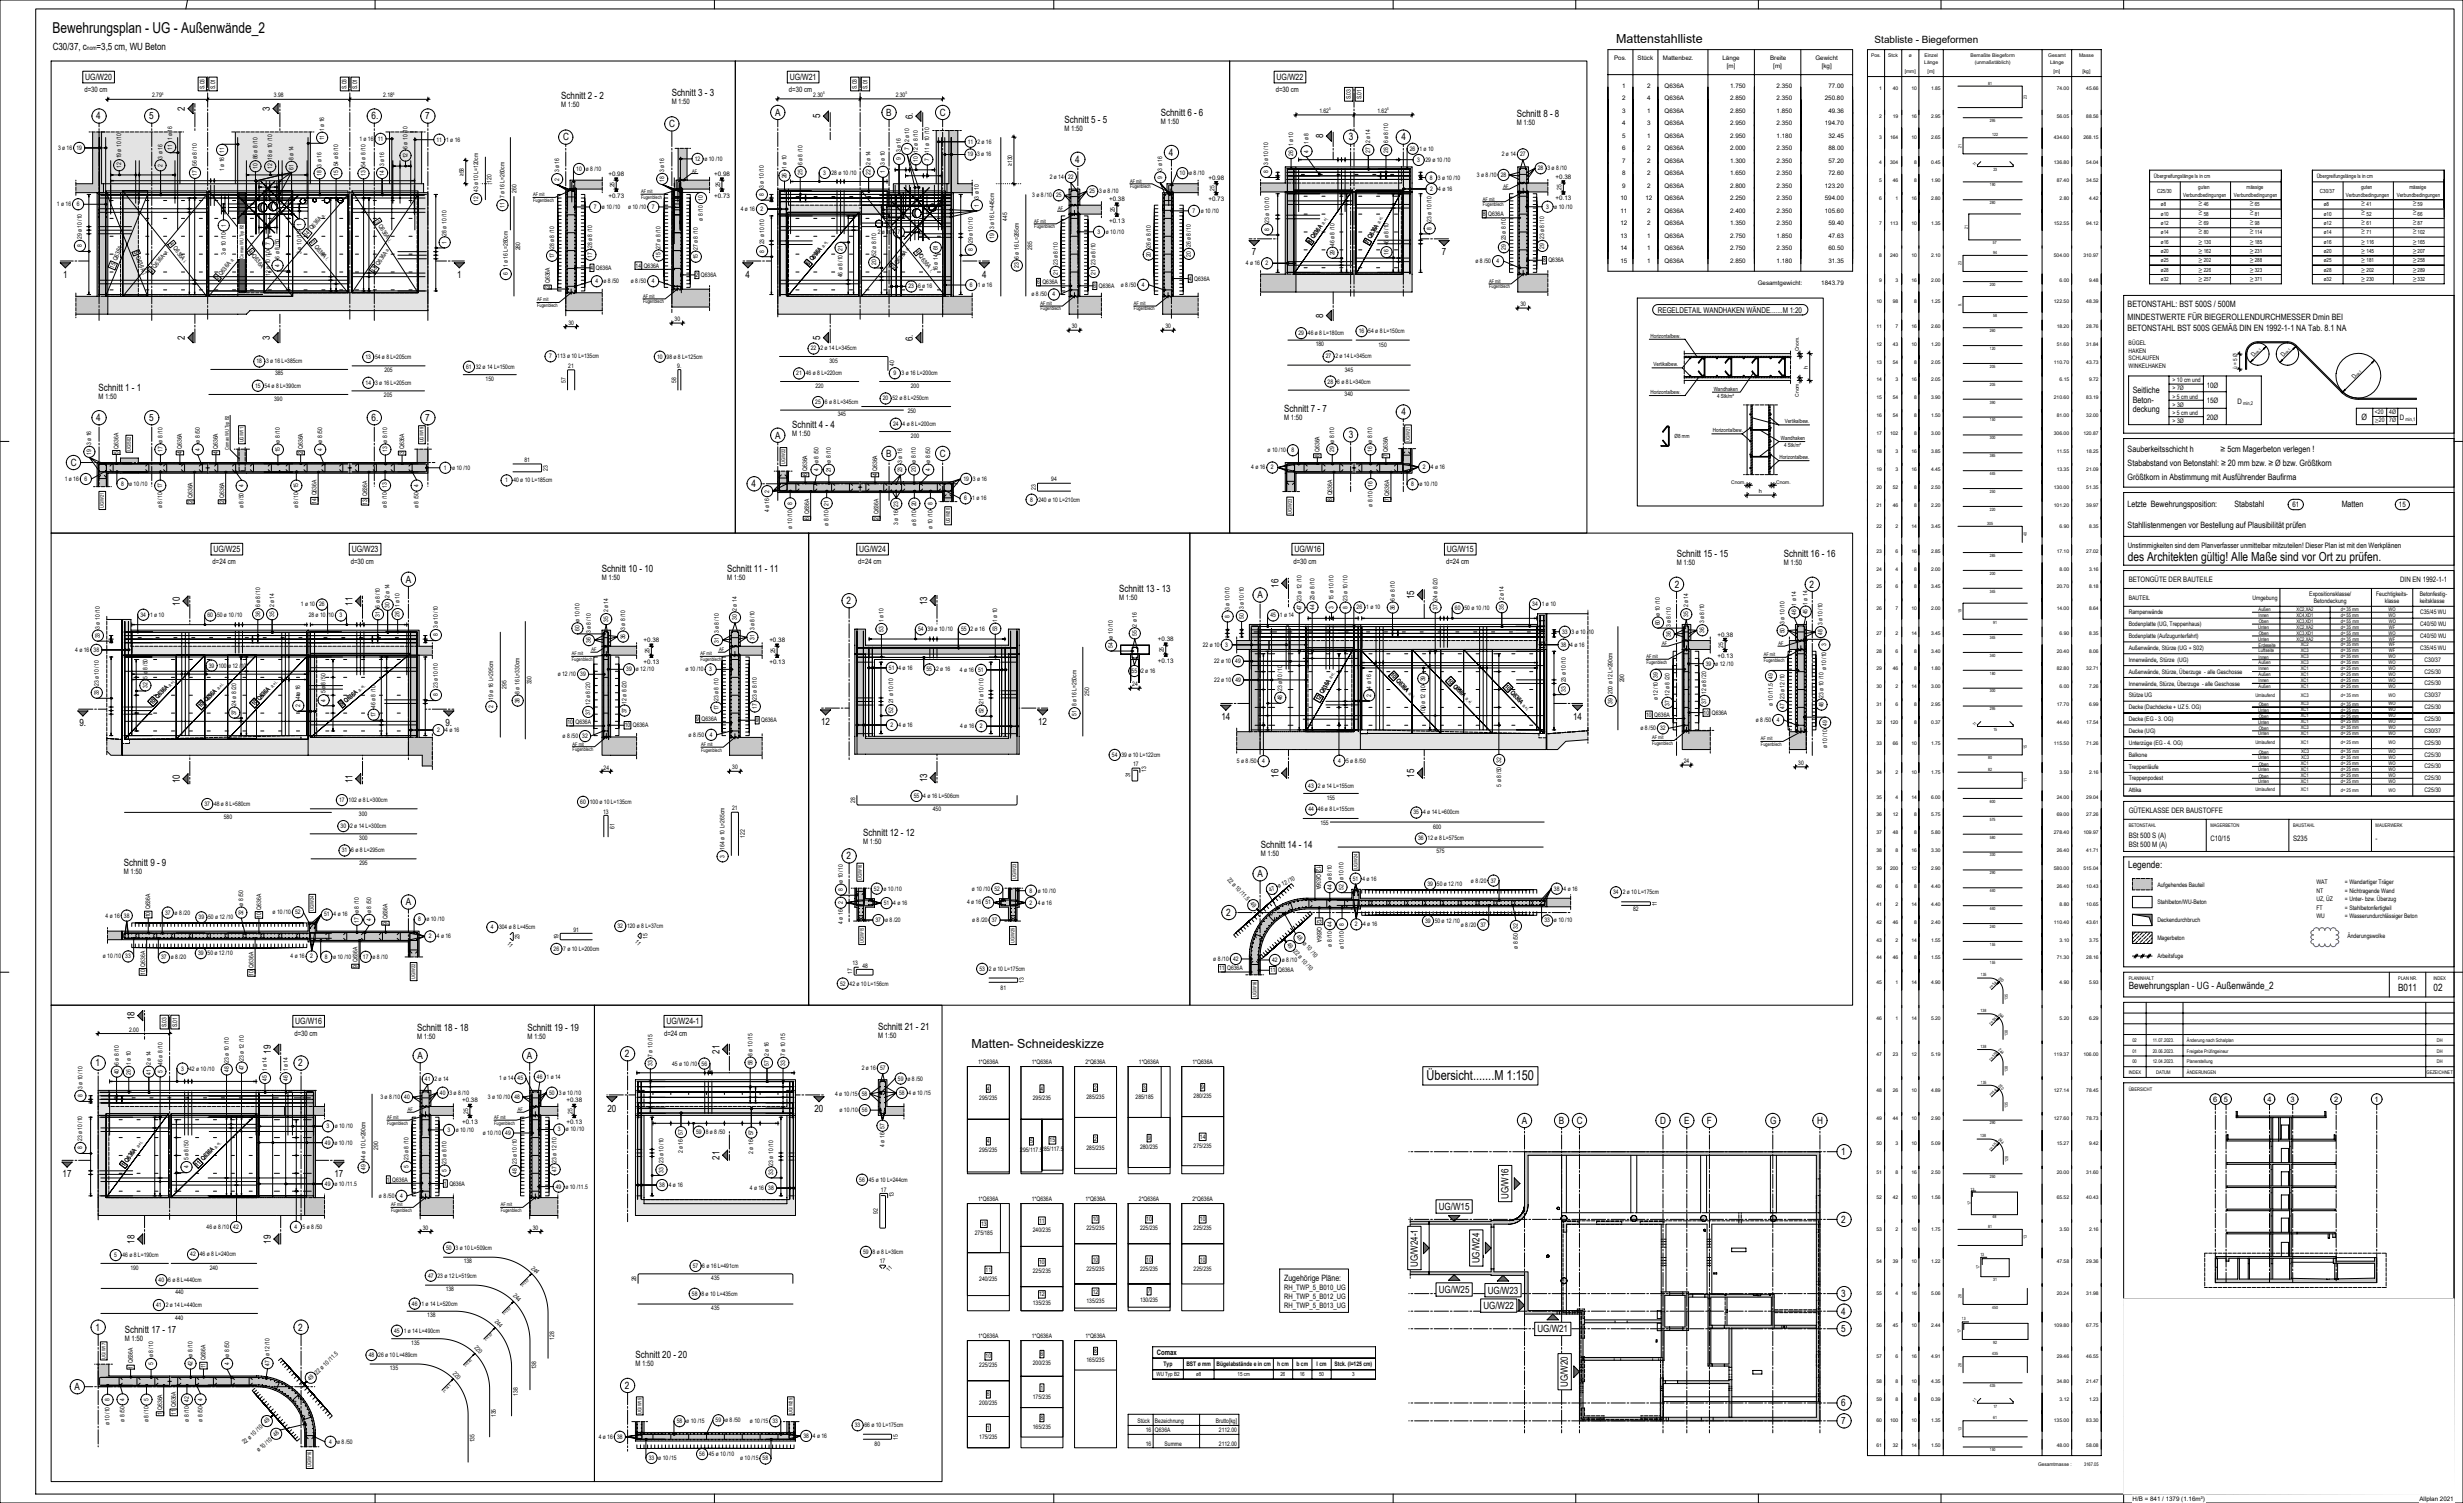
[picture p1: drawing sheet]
<svg xmlns="http://www.w3.org/2000/svg" width="1379mm" height="841mm" viewBox="0 0 1379 841" stroke-linecap="round" stroke-linejoin="round" font-family="sans-serif">
<defs><g id="words">
<text font-size="8.4" x="29" y="19">Bewehrungsplan - UG - Außenwände_2</text>
<text font-size="7.7" x="799" y="605">Übersicht.......M 1:150</text>
<g font-size="7">
<text x="905" y="24">Mattenstahlliste</text>
<text x="1191" y="314">des Architekten gültig! Alle Maße sind vor Ort zu prüfen.</text>
<text x="544" y="587">Matten- Schneideskizze</text>
</g>
<g font-size="5.6">
<text x="30" y="28">C30/37, c</text>
<text x="54" y="28">=3,5 cm, WU Beton</text>
<text x="1050" y="24">Stabliste - Biegeformen</text>
<text x="376" y="54">Schnitt 3 - 3</text>
<text x="314" y="56">Schnitt 2 - 2</text>
<text x="104" y="62" transform="rotate(-90 104 62)">2</text>
<text x="151" y="62" transform="rotate(-90 151 62)">3</text>
<text x="434" y="65">A</text>
<text x="496" y="65">B</text>
<text x="526" y="65">C</text>
<text x="650" y="65">Schnitt 6 - 6</text>
<text x="849" y="66">Schnitt 8 - 8</text>
<text x="54" y="67">4</text>
<text x="83" y="67">5</text>
<text x="208" y="67">6.</text>
<text x="238" y="67">7</text>
<text x="375" y="71">C</text>
<text x="459" y="66" transform="rotate(-90 459 66)">5</text>
<text x="511" y="67" transform="rotate(-90 511 67)">6.</text>
<text x="596" y="69">Schnitt 5 - 5</text>
<text x="741" y="77" transform="rotate(-90 741 77)">8</text>
<text x="315" y="79">C</text>
<text x="755" y="79">3</text>
<text x="785" y="79">4</text>
<text x="654" y="87">4</text>
<text x="602" y="91">4</text>
<text x="701" y="143">7</text>
<text x="807" y="143">7</text>
<text x="35" y="155">1</text>
<text x="256" y="155">1</text>
<text x="417" y="155">4</text>
<text x="550" y="155">4</text>
<text x="741" y="178" transform="rotate(-90 741 178)">8</text>
<text x="104" y="190" transform="rotate(-90 104 190)">2</text>
<text x="151" y="190" transform="rotate(-90 151 190)">3</text>
<text x="459" y="190" transform="rotate(-90 459 190)">5</text>
<text x="511" y="191" transform="rotate(-90 511 191)">6.</text>
<text x="55" y="219">Schnitt 1 - 1</text>
<text x="719" y="231">Schnitt 7 - 7</text>
<text x="785" y="232">4</text>
<text x="54" y="236">4</text>
<text x="83" y="236">5</text>
<text x="208" y="236">6.</text>
<text x="238" y="236">7</text>
<text x="444" y="240">Schnitt 4 - 4</text>
<text x="434" y="245">A</text>
<text x="755" y="245">3</text>
<text x="496" y="256">B</text>
<text x="526" y="256">C</text>
<text x="40" y="261">C</text>
<text x="421" y="273">4</text>
<text x="939" y="312">Schnitt 15 - 15</text>
<text x="999" y="312">Schnitt 16 - 16</text>
<text x="337" y="320">Schnitt 10 - 10</text>
<text x="407" y="320">Schnitt 11 - 11</text>
<text x="227" y="326">A</text>
<text x="716" y="329" transform="rotate(-90 716 329)">16</text>
<text x="938" y="329">2</text>
<text x="1013" y="329">2</text>
<text x="627" y="331">Schnitt 13 - 13</text>
<text x="704" y="335">A</text>
<text x="792" y="335" transform="rotate(-90 792 335)">15</text>
<text x="101" y="339" transform="rotate(-90 101 339)">10</text>
<text x="197" y="339" transform="rotate(-90 197 339)">11</text>
<text x="474" y="338">2</text>
<text x="519" y="339" transform="rotate(-90 519 339)">13</text>
<text x="45" y="406">9.</text>
<text x="249" y="406">9.</text>
<text x="460" y="406">12</text>
<text x="581" y="406">12</text>
<text x="684" y="403">14</text>
<text x="881" y="403">14</text>
<text x="519" y="438" transform="rotate(-90 519 438)">13</text>
<text x="716" y="435" transform="rotate(-90 716 435)">16</text>
<text x="792" y="435" transform="rotate(-90 792 435)">15</text>
<text x="101" y="438" transform="rotate(-90 101 438)">10</text>
<text x="197" y="438" transform="rotate(-90 197 438)">11</text>
<text x="483" y="468">Schnitt 12 - 12</text>
<text x="706" y="474">Schnitt 14 - 14</text>
<text x="69" y="484">Schnitt 9 - 9</text>
<text x="474" y="481">2</text>
<text x="1192" y="486">Legende:</text>
<text x="704" y="491">A</text>
<text x="227" y="507">A</text>
<text x="686" y="512">2</text>
<text x="1192" y="553">Bewehrungsplan - UG - Außenwände_2</text>
<text x="1343" y="555">B011</text>
<text x="1363" y="555">02</text>
<text x="75" y="571" transform="rotate(-90 75 571)">18</text>
<text x="234" y="577">Schnitt 18 - 18</text>
<text x="295" y="577">Schnitt 19 - 19</text>
<text x="492" y="577">Schnitt 21 - 21</text>
<text x="152" y="590" transform="rotate(-90 152 590)">19</text>
<text x="234" y="593">A</text>
<text x="295" y="593">A</text>
<text x="350" y="591">2</text>
<text x="403" y="590" transform="rotate(-90 403 590)">21</text>
<text x="53" y="597">1</text>
<text x="167" y="597">2</text>
<text x="340" y="622">20</text>
<text x="456" y="622">20</text>
<text x="852" y="629">A</text>
<text x="873" y="629">B</text>
<text x="883" y="629">C</text>
<text x="930" y="629">D</text>
<text x="943" y="629">E</text>
<text x="956" y="629">F</text>
<text x="991" y="629">G</text>
<text x="1017" y="629">H</text>
<text x="1031" y="646">1</text>
<text x="403" y="649" transform="rotate(-90 403 649)">21</text>
<text x="35" y="659">17</text>
<text x="187" y="659">17</text>
<text x="845" y="671" transform="rotate(-90 845 671)">UG/W16</text>
<text x="806" y="677">UG/W15</text>
<text x="1031" y="684">2</text>
<text x="75" y="696" transform="rotate(-90 75 696)">18</text>
<text x="152" y="696" transform="rotate(-90 152 696)">19</text>
<text x="828" y="707" transform="rotate(-90 828 707)">UG/W24</text>
<text x="794" y="709" transform="rotate(-90 794 709)">UG/W24-1</text>
<text x="806" y="723">UG/W25</text>
<text x="833" y="724">UG/W23</text>
<text x="1031" y="726">3</text>
<text x="831" y="732">UG/W22</text>
<text x="1031" y="736">4</text>
<text x="53" y="744">1</text>
<text x="70" y="746">Schnitt 17 - 17</text>
<text x="167" y="744">2</text>
<text x="861" y="745">UG/W21</text>
<text x="1031" y="745">5</text>
<text x="356" y="760">Schnitt 20 - 20</text>
<text x="42" y="778">A</text>
<text x="350" y="777">2</text>
<text x="878" y="776" transform="rotate(-90 878 776)">UG/W20</text>
<text x="1031" y="787">6</text>
<text x="1031" y="797">7</text>
</g>
<g font-size="4.9">
<text x="48" y="45">UG/W20</text>
<text x="442" y="45">UG/W21</text>
<text x="715" y="45">UG/W22</text>
<text x="1191" y="172">BETONSTAHL: BST 500S / 500M</text>
<text x="1191" y="179">MINDESTWERTE FÜR BIEGEROLLENDURCHMESSER Dmin BEI</text>
<text x="1191" y="185">BETONSTAHL BST 500S GEMÄß DIN EN 1992-1-1 NA Tab. 8.1 NA</text>
<text x="1194" y="220">Seitliche</text>
<text x="1194" y="225">Beton-</text>
<text x="1194" y="231">deckung</text>
<text x="1322" y="235">Ø</text>
<text x="1191" y="253">Sauberkeitsschicht h</text>
<text x="1243" y="253">≥ 5cm Magerbeton verlegen !</text>
<text x="1191" y="261">Stababstand von Betonstahl: ≥ 20 mm bzw. ≥ Ø bzw. Größtkorn</text>
<text x="1191" y="268">Größtkorn in Abstimmung mit Ausführender Baufirma</text>
<text x="1191" y="284">Letzte Bewehrungsposition:</text>
<text x="1251" y="284">Stabstahl</text>
<text x="1311" y="284">Matten</text>
<text x="1191" y="295">Stahllistenmengen vor Bestellung auf Plausibilität prüfen</text>
<text x="120" y="309">UG/W25</text>
<text x="197" y="309">UG/W23</text>
<text x="481" y="309">UG/W24</text>
<text x="725" y="309">UG/W16</text>
<text x="810" y="309">UG/W15</text>
<text x="165" y="573">UG/W16</text>
<text x="373" y="573">UG/W24-1</text>
<text x="719" y="717">Zugehörige Pläne:</text>
</g>
<text font-size="4.5" x="928" y="175">REGELDETAIL WANDHAKEN WÄNDE.......M 1:20</text>
<g font-size="4.2">
<text x="47" y="51">d=30 cm</text>
<text x="442" y="51">d=30 cm</text>
<text x="714" y="51">d=30 cm</text>
<text x="376" y="58">M 1:50</text>
<text x="314" y="60">M 1:50</text>
<text x="650" y="69">M 1:50</text>
<text x="849" y="70">M 1:50</text>
<text x="596" y="73">M 1:50</text>
<text x="1236" y="217">10Ø</text>
<text x="55" y="223">M 1:50</text>
<text x="1236" y="226">15Ø</text>
<text x="1253" y="226">D</text>
<text x="719" y="235">M 1:50</text>
<text x="1236" y="235">20Ø</text>
<text x="1344" y="235">D</text>
<text x="444" y="244">M 1:50</text>
<text x="1283" y="284">61</text>
<text x="1343" y="284">15</text>
<text x="1191" y="307">Unstimmigkeiten sind dem Planverfasser unmittelbar mitzuteilen! Dieser Plan ist mit den Werkplänen</text>
<text x="119" y="316">d=24 cm</text>
<text x="196" y="316">d=30 cm</text>
<text x="481" y="316">d=24 cm</text>
<text x="724" y="316">d=30 cm</text>
<text x="810" y="316">d=24 cm</text>
<text x="939" y="316">M 1:50</text>
<text x="999" y="316">M 1:50</text>
<text x="337" y="324">M 1:50</text>
<text x="407" y="324">M 1:50</text>
<text x="1192" y="326">BETONGÜTE DER BAUTEILE</text>
<text x="1344" y="326">DIN EN 1992-1-1</text>
<text x="627" y="336">M 1:50</text>
<text x="1192" y="455">GÜTEKLASSE DER BAUSTOFFE</text>
<text x="483" y="473">M 1:50</text>
<text x="1192" y="469">BSt 500 S (A)</text>
<text x="1192" y="474">BSt 500 M (A)</text>
<text x="1238" y="471">C10/15</text>
<text x="1284" y="471">S235</text>
<text x="1330" y="471">-</text>
<text x="706" y="479">M 1:50</text>
<text x="69" y="489">M 1:50</text>
<text x="165" y="580">d=30 cm</text>
<text x="234" y="581">M 1:50</text>
<text x="295" y="581">M 1:50</text>
<text x="372" y="580">d=24 cm</text>
<text x="492" y="581">M 1:50</text>
<text x="1239" y="616">6</text>
<text x="1245" y="616">5</text>
<text x="1269" y="616">4</text>
<text x="1282" y="616">3</text>
<text x="1307" y="616">2</text>
<text x="1330" y="616">1</text>
<text x="719" y="722">RH_TWP_5_B010_UG</text>
<text x="719" y="727">RH_TWP_5_B012_UG</text>
<text x="719" y="732">RH_TWP_5_B013_UG</text>
<text x="70" y="751">M 1:50</text>
<text x="648" y="758">Comax</text>
<text x="356" y="765">M 1:50</text>
</g>
<g font-size="3.7">
<text x="1231" y="115">≥</text>
<text x="1260" y="115">≥</text>
<text x="1322" y="115">≥</text>
<text x="1351" y="115">≥</text>
<text x="1231" y="125">≥</text>
<text x="1231" y="120">≥</text>
<text x="1260" y="125">≥</text>
<text x="1260" y="120">≥</text>
<text x="1322" y="125">≥</text>
<text x="1322" y="120">≥</text>
<text x="1351" y="125">≥</text>
<text x="1351" y="120">≥</text>
<text x="1231" y="130">≥</text>
<text x="1260" y="130">≥</text>
<text x="1322" y="130">≥</text>
<text x="1351" y="130">≥</text>
<text x="1231" y="136">≥</text>
<text x="1260" y="136">≥</text>
<text x="1322" y="136">≥</text>
<text x="1351" y="136">≥</text>
<text x="1231" y="142">≥</text>
<text x="1260" y="142">≥</text>
<text x="1322" y="142">≥</text>
<text x="1351" y="142">≥</text>
<text x="1231" y="147">≥</text>
<text x="1260" y="147">≥</text>
<text x="1322" y="147">≥</text>
<text x="1351" y="147">≥</text>
<text x="1231" y="152">≥</text>
<text x="1260" y="152">≥</text>
<text x="1322" y="152">≥</text>
<text x="1351" y="152">≥</text>
<text x="1231" y="157">≥</text>
<text x="1260" y="157">≥</text>
<text x="1322" y="157">≥</text>
<text x="1351" y="157">≥</text>
</g>
<g font-size="3.5">
<text x="49" y="28">nom</text>
<text x="904" y="34">Pos.</text>
<text x="917" y="34">Stück</text>
<text x="931" y="34">Mattenbez.</text>
<text x="964" y="34">Länge</text>
<text x="991" y="34">Breite</text>
<text x="1016" y="34">Gewicht</text>
<text x="967" y="38">[m]</text>
<text x="993" y="38">[m]</text>
<text x="1020" y="38">[kg]</text>
<text x="114" y="50" transform="rotate(-90 114 50)">S.03</text>
<text x="120" y="50" transform="rotate(-90 120 50)">S.01</text>
<text x="194" y="50" transform="rotate(-90 194 50)">S.03</text>
<text x="200" y="50" transform="rotate(-90 200 50)">S.01</text>
<text x="480" y="50" transform="rotate(-90 480 50)">S.03</text>
<text x="486" y="50" transform="rotate(-90 486 50)">S.01</text>
<text x="908" y="49">1</text>
<text x="922" y="49">2</text>
<text x="932" y="49">Q636A</text>
<text x="969" y="49">1.750</text>
<text x="995" y="49">2.350</text>
<text x="1024" y="49">77.00</text>
<text x="85" y="55">2.79</text>
<text x="153" y="55">3.98</text>
<text x="215" y="55">2.18</text>
<text x="455" y="54">2.30</text>
<text x="501" y="54">2.30</text>
<text x="756" y="56" transform="rotate(-90 756 56)">S.03</text>
<text x="762" y="56" transform="rotate(-90 762 56)">S.01</text>
<text x="908" y="56">2</text>
<text x="922" y="56">4</text>
<text x="932" y="56">Q636A</text>
<text x="969" y="56">2.850</text>
<text x="995" y="56">2.350</text>
<text x="1022" y="56">250.80</text>
<text x="739" y="63">1.62</text>
<text x="771" y="63">1.62</text>
<text x="908" y="63">3</text>
<text x="922" y="63">1</text>
<text x="932" y="63">Q636A</text>
<text x="969" y="63">2.850</text>
<text x="995" y="63">1.850</text>
<text x="1024" y="63">49.36</text>
<text x="908" y="70">4</text>
<text x="922" y="70">3</text>
<text x="932" y="70">Q636A</text>
<text x="969" y="70">2.950</text>
<text x="995" y="70">2.350</text>
<text x="1022" y="70">194.70</text>
<text x="181" y="73" transform="rotate(-90 181 73)">1 ø 16</text>
<text x="908" y="77">5</text>
<text x="922" y="77">1</text>
<text x="932" y="77">Q636A</text>
<text x="969" y="77">2.950</text>
<text x="995" y="77">1.180</text>
<text x="1024" y="77">32.45</text>
<text x="33" y="84">3 ø 16 19</text>
<text x="96" y="84" transform="rotate(-90 96 84)">11</text>
<text x="96" y="79" transform="rotate(-90 96 79)">1 ø 16</text>
<text x="181" y="79" transform="rotate(-90 181 79)">11</text>
<text x="201" y="79">1 ø 16</text>
<text x="211" y="79">11</text>
<text x="228" y="83" transform="rotate(-90 228 83)">6 ø 10 /10</text>
<text x="244" y="79">11</text>
<text x="250" y="79">1 ø 16</text>
<text x="509" y="80" transform="rotate(-90 509 80)">2 ø 10</text>
<text x="542" y="80">11</text>
<text x="547" y="80">2 ø 16</text>
<text x="724" y="82" transform="rotate(-90 724 82)">1 ø 10</text>
<text x="733" y="81" transform="rotate(-90 733 81)">1 ø 8</text>
<text x="767" y="80" transform="rotate(-90 767 80)">2 ø 14</text>
<text x="777" y="80" transform="rotate(-90 777 80)">6 ø 8 /10</text>
<text x="68" y="89" transform="rotate(-90 68 89)">19 ø 10 /10</text>
<text x="91" y="89" transform="rotate(-90 91 89)">3 ø 16</text>
<text x="144" y="89" transform="rotate(-90 144 89)">86 ø 8 /10</text>
<text x="152" y="89" transform="rotate(-90 152 89)">18 ø 10 /10</text>
<text x="164" y="90" transform="rotate(-90 164 90)">8 ø 14</text>
<text x="228" y="89" transform="rotate(-90 228 89)">12</text>
<text x="389" y="90">12 ø 10 /10</text>
<text x="504" y="90" transform="rotate(-90 504 90)">9</text>
<text x="504" y="85" transform="rotate(-90 504 85)">3 ø 16</text>
<text x="509" y="84" transform="rotate(-90 509 84)">7</text>
<text x="514" y="85" transform="rotate(-90 514 85)">12 ø 8 /10</text>
<text x="520" y="85" transform="rotate(-90 520 85)">11 ø 10 /10</text>
<text x="542" y="88">19</text>
<text x="547" y="88">3 ø 16</text>
<text x="724" y="87" transform="rotate(-90 724 87)">26</text>
<text x="733" y="85" transform="rotate(-90 733 85)">4</text>
<text x="767" y="85" transform="rotate(-90 767 85)">27</text>
<text x="777" y="86" transform="rotate(-90 777 86)">28</text>
<text x="789" y="84">26</text>
<text x="795" y="84">1 ø 10</text>
<text x="841" y="87">2 ø 14 27</text>
<text x="908" y="84">6</text>
<text x="922" y="84">2</text>
<text x="932" y="84">Q636A</text>
<text x="969" y="84">2.000</text>
<text x="995" y="84">2.350</text>
<text x="1024" y="84">88.00</text>
<text x="68" y="94" transform="rotate(-90 68 94)">12</text>
<text x="91" y="93" transform="rotate(-90 91 93)">2</text>
<text x="110" y="93" transform="rotate(-90 110 93)">56 ø 8 /10</text>
<text x="125" y="96" transform="rotate(-90 125 96)">1 ø 16 11</text>
<text x="144" y="95" transform="rotate(-90 144 95)">10</text>
<text x="152" y="95" transform="rotate(-90 152 95)">12</text>
<text x="164" y="95" transform="rotate(-90 164 95)">61</text>
<text x="180" y="93" transform="rotate(-90 180 93)">3 ø 16</text>
<text x="189" y="93" transform="rotate(-90 189 93)">54 ø 8 /10</text>
<text x="205" y="93" transform="rotate(-90 205 93)">54 ø 8 /10</text>
<text x="215" y="93" transform="rotate(-90 215 93)">3 ø 16</text>
<text x="323" y="96">10 ø 8 /10</text>
<text x="440" y="94" transform="rotate(-90 440 94)">1 ø 10</text>
<text x="449" y="92" transform="rotate(-90 449 92)">6 ø 8 /10</text>
<text x="487" y="92" transform="rotate(-90 487 92)">2 ø 14</text>
<text x="495" y="92" transform="rotate(-90 495 92)">3 ø 10</text>
<text x="514" y="91" transform="rotate(-90 514 91)">10</text>
<text x="520" y="90" transform="rotate(-90 520 90)">7</text>
<text x="567" y="93" transform="rotate(-90 567 93)">≥130</text>
<text x="651" y="95" transform="rotate(-90 651 95)">3 ø 16</text>
<text x="710" y="92" transform="rotate(-90 710 92)">3 ø 10 /10</text>
<text x="794" y="91">3</text>
<text x="798" y="91">29 ø 10 /10</text>
<text x="861" y="95">28</text>
<text x="866" y="95">3 ø 8 /10</text>
<text x="908" y="91">7</text>
<text x="922" y="91">2</text>
<text x="932" y="91">Q636A</text>
<text x="969" y="91">1.300</text>
<text x="995" y="91">2.350</text>
<text x="1024" y="91">57.20</text>
<text x="110" y="98" transform="rotate(-90 110 98)">17</text>
<text x="180" y="99" transform="rotate(-90 180 99)">18</text>
<text x="189" y="98" transform="rotate(-90 189 98)">15</text>
<text x="205" y="99" transform="rotate(-90 205 99)">13</text>
<text x="215" y="98" transform="rotate(-90 215 98)">14</text>
<text x="260" y="99" transform="rotate(-90 260 99)">≥58</text>
<text x="313" y="101" transform="rotate(-90 313 101)">2</text>
<text x="313" y="96" transform="rotate(-90 313 96)">3 ø 16</text>
<text x="341" y="99">+0.98</text>
<text x="372" y="102" transform="rotate(-90 372 102)">18</text>
<text x="372" y="96" transform="rotate(-90 372 96)">3 ø 16</text>
<text x="400" y="99">+0.98</text>
<text x="440" y="100" transform="rotate(-90 440 100)">26</text>
<text x="449" y="98" transform="rotate(-90 449 98)">25</text>
<text x="461" y="98">3</text>
<text x="466" y="98">28 ø 10 /10</text>
<text x="487" y="98" transform="rotate(-90 487 98)">22</text>
<text x="495" y="97" transform="rotate(-90 495 97)">1</text>
<text x="588" y="100">2 ø 14 22</text>
<text x="651" y="100" transform="rotate(-90 651 100)">9</text>
<text x="660" y="98">10 ø 8 /10</text>
<text x="677" y="101">+0.98</text>
<text x="710" y="97" transform="rotate(-90 710 97)">8</text>
<text x="801" y="100">8</text>
<text x="805" y="100">3 ø 10 /10</text>
<text x="827" y="99">3 ø 8 /10 28</text>
<text x="871" y="100">+0.38</text>
<text x="908" y="98">8</text>
<text x="922" y="98">2</text>
<text x="932" y="98">Q636A</text>
<text x="969" y="98">1.650</text>
<text x="995" y="98">2.350</text>
<text x="1024" y="98">72.60</text>
<text x="268" y="108" transform="rotate(-90 268 108)">43 ø 10 L=120cm</text>
<text x="275" y="102" transform="rotate(-90 275 102)">120</text>
<text x="289" y="108" transform="rotate(-90 289 108)">260</text>
<text x="344" y="105" transform="rotate(-90 344 105)">25</text>
<text x="403" y="105" transform="rotate(-90 403 105)">25</text>
<text x="428" y="105" transform="rotate(-90 428 105)">3 ø 10 /10</text>
<text x="680" y="107" transform="rotate(-90 680 107)">25</text>
<text x="801" y="107">2</text>
<text x="805" y="107">4 ø 16</text>
<text x="874" y="106" transform="rotate(-90 874 106)">25</text>
<text x="908" y="105">9</text>
<text x="922" y="105">2</text>
<text x="932" y="105">Q636A</text>
<text x="969" y="105">2.800</text>
<text x="995" y="105">2.350</text>
<text x="1022" y="105">123.20</text>
<text x="268" y="113" transform="rotate(-90 268 113)">12</text>
<text x="282" y="111" transform="rotate(-90 282 111)">7 ø 16 L=260cm</text>
<text x="341" y="111">+0.73</text>
<text x="400" y="111">+0.73</text>
<text x="428" y="110" transform="rotate(-90 428 110)">8</text>
<text x="548" y="111" transform="rotate(-90 548 111)">3 ø 10</text>
<text x="578" y="110">3 ø 8 /10 25</text>
<text x="610" y="108">25</text>
<text x="615" y="108">3 ø 8 /10</text>
<text x="621" y="113">+0.38</text>
<text x="677" y="113">+0.73</text>
<text x="871" y="112">+0.13</text>
<text x="907" y="112">10</text>
<text x="921" y="112">12</text>
<text x="932" y="112">Q636A</text>
<text x="969" y="112">2.250</text>
<text x="995" y="112">2.350</text>
<text x="1022" y="112">594.00</text>
<text x="32" y="115">1 ø 16</text>
<text x="43" y="115">6</text>
<text x="282" y="116" transform="rotate(-90 282 116)">11</text>
<text x="332" y="117">7</text>
<text x="337" y="117">ø 10 /10</text>
<text x="352" y="117">ø 10 /10</text>
<text x="365" y="117">7</text>
<text x="415" y="118">4 ø 16</text>
<text x="426" y="118">2</text>
<text x="548" y="116" transform="rotate(-90 548 116)">1</text>
<text x="624" y="119" transform="rotate(-90 624 119)">25</text>
<text x="668" y="119">7</text>
<text x="672" y="119">ø 10 /10</text>
<text x="866" y="117">3</text>
<text x="870" y="117">ø 10 /10</text>
<text x="907" y="119">11</text>
<text x="922" y="119">2</text>
<text x="932" y="119">Q636A</text>
<text x="969" y="119">2.400</text>
<text x="995" y="119">2.350</text>
<text x="1022" y="119">105.60</text>
<text x="210" y="124" transform="rotate(57 210 124)">3 Q636A</text>
<text x="394" y="123" transform="rotate(-90 394 123)">ø 8 /10 10</text>
<text x="564" y="124" transform="rotate(-90 564 124)">445</text>
<text x="621" y="125">+0.13</text>
<text x="711" y="125" transform="rotate(-90 711 125)">23 ø 10 /10</text>
<text x="802" y="124" transform="rotate(-90 802 124)">23 ø 10 /10</text>
<text x="830" y="121">8</text>
<text x="833" y="121">Q636A</text>
<text x="126" y="127" transform="rotate(-90 126 127)">1</text>
<text x="169" y="126" transform="rotate(-90 169 126)">1</text>
<text x="250" y="132" transform="rotate(-90 250 132)">28 ø 10 /10</text>
<text x="491" y="131">2 ø 10</text>
<text x="502" y="131">7</text>
<text x="557" y="128" transform="rotate(-90 557 128)">3 ø 16 L=445cm</text>
<text x="615" y="131">3</text>
<text x="619" y="131">ø 10 /10</text>
<text x="711" y="129" transform="rotate(-90 711 129)">8</text>
<text x="802" y="129" transform="rotate(-90 802 129)">8</text>
<text x="907" y="126">12</text>
<text x="922" y="126">2</text>
<text x="932" y="126">Q636A</text>
<text x="969" y="126">1.350</text>
<text x="995" y="126">2.350</text>
<text x="1024" y="126">59.40</text>
<text x="46" y="134" transform="rotate(-90 46 134)">29 ø 10 /10</text>
<text x="95" y="137" transform="rotate(51 95 137)">4 Q636A</text>
<text x="151" y="137" transform="rotate(-90 151 137)">7</text>
<text x="172" y="132" transform="rotate(-49 172 132)">14 Q636A</text>
<text x="174" y="136" transform="rotate(50 174 136)">2 Q636A</text>
<text x="250" y="136" transform="rotate(-90 250 136)">1</text>
<text x="428" y="137" transform="rotate(-90 428 137)">23 ø 10 /10</text>
<text x="545" y="136" transform="rotate(-90 545 136)">29 ø 10 /10</text>
<text x="557" y="134" transform="rotate(-90 557 134)">19</text>
<text x="734" y="136" transform="rotate(-55 734 136)">8 Q636A</text>
<text x="747" y="138" transform="rotate(-90 747 138)">46 ø 8 /10</text>
<text x="766" y="136" transform="rotate(-61 766 136)">7 Q636A</text>
<text x="777" y="137" transform="rotate(-90 777 137)">46 ø 8 /10</text>
<text x="843" y="135" transform="rotate(-90 843 135)">23 ø 8 /10</text>
<text x="865" y="134" transform="rotate(-90 865 134)">23 ø 8 /10</text>
<text x="907" y="133">13</text>
<text x="922" y="133">1</text>
<text x="932" y="133">Q636A</text>
<text x="969" y="133">2.750</text>
<text x="995" y="133">1.850</text>
<text x="1024" y="133">47.63</text>
<text x="46" y="138" transform="rotate(-90 46 138)">8</text>
<text x="75" y="141" transform="rotate(68 75 141)">5 Q636A</text>
<text x="126" y="143" transform="rotate(-90 126 143)">3 ø 10 /10</text>
<text x="139" y="141" transform="rotate(51 139 141)">4 Q636A</text>
<text x="169" y="142" transform="rotate(-90 169 142)">3 ø 10 /10</text>
<text x="291" y="140" transform="rotate(-90 291 140)">280</text>
<text x="310" y="139" transform="rotate(-90 310 139)">28 ø 8 /10</text>
<text x="332" y="139" transform="rotate(-90 332 139)">28 ø 8 /10</text>
<text x="370" y="139" transform="rotate(-90 370 139)">27 ø 8 /10</text>
<text x="391" y="140" transform="rotate(-90 391 140)">27 ø 8 /10</text>
<text x="428" y="141" transform="rotate(-90 428 141)">8</text>
<text x="491" y="143" transform="rotate(-90 491 143)">52 ø 8 /10</text>
<text x="512" y="141" transform="rotate(51 512 141)">4 Q636A</text>
<text x="545" y="141" transform="rotate(-90 545 141)">8</text>
<text x="578" y="140" transform="rotate(-90 578 140)">285</text>
<text x="644" y="144" transform="rotate(-90 644 144)">20</text>
<text x="644" y="139" transform="rotate(-90 644 139)">26 ø 8 /10</text>
<text x="667" y="144" transform="rotate(-90 667 144)">20</text>
<text x="667" y="138" transform="rotate(-90 667 138)">26 ø 8 /10</text>
<text x="747" y="143" transform="rotate(-90 747 143)">29</text>
<text x="777" y="143" transform="rotate(-90 777 143)">16</text>
<text x="843" y="140" transform="rotate(-90 843 140)">29</text>
<text x="865" y="139" transform="rotate(-90 865 139)">29</text>
<text x="907" y="140">14</text>
<text x="922" y="140">1</text>
<text x="932" y="140">Q636A</text>
<text x="969" y="140">2.750</text>
<text x="995" y="140">2.350</text>
<text x="1024" y="140">60.50</text>
<text x="156" y="149" transform="rotate(-90 156 149)">4</text>
<text x="156" y="145" transform="rotate(-90 156 145)">6 ø 8 /50</text>
<text x="284" y="150" transform="rotate(-90 284 150)">1 ø 16 L=280cm</text>
<text x="310" y="145" transform="rotate(-90 310 145)">17</text>
<text x="332" y="144" transform="rotate(-90 332 144)">17</text>
<text x="356" y="150">14</text>
<text x="360" y="150">Q636A</text>
<text x="370" y="144" transform="rotate(-90 370 144)">15</text>
<text x="391" y="145" transform="rotate(-90 391 145)">15</text>
<text x="453" y="149" transform="rotate(-50 453 149)">6 Q636A</text>
<text x="491" y="148" transform="rotate(-90 491 148)">20</text>
<text x="570" y="145" transform="rotate(-90 570 145)">6 ø 16 L=285cm</text>
<text x="592" y="148" transform="rotate(-90 592 148)">23 ø 8 /10</text>
<text x="613" y="148" transform="rotate(-90 613 148)">23 ø 8 /10</text>
<text x="698" y="148">4 ø 16</text>
<text x="709" y="148">2</text>
<text x="826" y="147">ø 8 /50</text>
<text x="838" y="147">4</text>
<text x="864" y="147">8</text>
<text x="867" y="147">Q636A</text>
<text x="907" y="147">15</text>
<text x="922" y="147">1</text>
<text x="932" y="147">Q636A</text>
<text x="969" y="147">2.850</text>
<text x="995" y="147">1.180</text>
<text x="1024" y="147">31.35</text>
<text x="64" y="150" transform="rotate(-68 64 150)">15 Q636A</text>
<text x="85" y="153" transform="rotate(-50 85 153)">2 Q636A</text>
<text x="151" y="154" transform="rotate(-90 151 154)">12 ø 10 /10</text>
<text x="210" y="153" transform="rotate(-56 210 153)">13 Q636A</text>
<text x="284" y="154" transform="rotate(-90 284 154)">6</text>
<text x="331" y="151">4</text>
<text x="334" y="151">Q636A</text>
<text x="389" y="155">2</text>
<text x="392" y="155">Q636A</text>
<text x="472" y="155" transform="rotate(-90 472 155)">46 ø 8 /10 21</text>
<text x="501" y="150" transform="rotate(-50 501 150)">2 Q636A</text>
<text x="525" y="152" transform="rotate(-90 525 152)">16 ø 14 61</text>
<text x="570" y="150" transform="rotate(-90 570 150)">23</text>
<text x="592" y="154" transform="rotate(-90 592 154)">21</text>
<text x="613" y="154" transform="rotate(-90 613 154)">21</text>
<text x="122" y="157" transform="rotate(-50 122 157)">2 Q636A</text>
<text x="308" y="161" transform="rotate(-90 308 161)">2</text>
<text x="308" y="158" transform="rotate(-90 308 158)">Q636A</text>
<text x="333" y="158">4</text>
<text x="338" y="158">ø 8 /50</text>
<text x="353" y="158">ø 8 /50</text>
<text x="365" y="158">4</text>
<text x="509" y="161">23</text>
<text x="514" y="161">6 ø 16</text>
<text x="543" y="161">6</text>
<text x="548" y="161">1 ø 16</text>
<text x="581" y="159">6</text>
<text x="584" y="159">Q636A</text>
<text x="612" y="161">6</text>
<text x="615" y="161">Q636A</text>
<text x="627" y="160">ø 8 /50</text>
<text x="639" y="160">4</text>
<text x="666" y="157">4</text>
<text x="669" y="157">Q636A</text>
<text x="984" y="159">Gesamtgewicht:</text>
<text x="1020" y="159">1843.79</text>
<text x="577" y="166">ø 8 /50</text>
<text x="589" y="166">4</text>
<text x="851" y="171">30</text>
<text x="378" y="180">30</text>
<text x="318" y="182">30</text>
<text x="600" y="184">30</text>
<text x="652" y="184">30</text>
<text x="727" y="188">29</text>
<text x="732" y="188">46 ø 8 L=180cm</text>
<text x="761" y="186">16</text>
<text x="766" y="186">54 ø 8 L=150cm</text>
<text x="454" y="196">22</text>
<text x="459" y="196">2 ø 14 L=345cm</text>
<text x="737" y="194">180</text>
<text x="772" y="194">150</text>
<text x="1192" y="193">BÜGEL</text>
<text x="1192" y="197">HAKEN</text>
<text x="144" y="203">18</text>
<text x="149" y="203">3 ø 16 L=385cm</text>
<text x="205" y="201">13</text>
<text x="210" y="201">54 ø 8 L=205cm</text>
<text x="307" y="200">7</text>
<text x="312" y="200">113 ø 10 L=135cm</text>
<text x="368" y="201">10</text>
<text x="373" y="201">98 ø 8 L=125cm</text>
<text x="464" y="203">305</text>
<text x="742" y="201">27</text>
<text x="748" y="201">2 ø 14 L=345cm</text>
<text x="1192" y="202">SCHLAUFEN</text>
<text x="1262" y="200" transform="rotate(-48 1262 200)">D</text>
<text x="1279" y="200" transform="rotate(-48 1279 200)">D</text>
<text x="154" y="210">385</text>
<text x="215" y="208">205</text>
<text x="261" y="206">61</text>
<text x="266" y="206">32 ø 14 L=150cm</text>
<text x="318" y="206">21</text>
<text x="379" y="206">9.</text>
<text x="500" y="210">9</text>
<text x="501" y="205" transform="rotate(-90 501 205)">40</text>
<text x="505" y="210">3 ø 16 L=200cm</text>
<text x="753" y="208">345</text>
<text x="1192" y="206">WINKELHAKEN</text>
<text x="205" y="215">14</text>
<text x="210" y="215">3 ø 16 L=205cm</text>
<text x="272" y="213">150</text>
<text x="317" y="214" transform="rotate(-90 317 214)">57</text>
<text x="379" y="214" transform="rotate(-90 379 214)">58</text>
<text x="446" y="210">21</text>
<text x="451" y="210">46 ø 8 L=220cm</text>
<text x="743" y="215">28</text>
<text x="749" y="215">6 ø 8 L=340cm</text>
<text x="1216" y="214">&gt; 10 cm und</text>
<text x="1318" y="212" transform="rotate(-48 1318 212)">D</text>
<text x="143" y="217">15</text>
<text x="148" y="217">54 ø 8 L=390cm</text>
<text x="457" y="217">220</text>
<text x="510" y="217">200</text>
<text x="753" y="222">340</text>
<text x="1216" y="218">&gt; 7Ø</text>
<text x="154" y="224">390</text>
<text x="215" y="222">205</text>
<text x="456" y="226">25</text>
<text x="462" y="226">6 ø 8 L=345cm</text>
<text x="494" y="224">20</text>
<text x="500" y="224">52 ø 8 L=250cm</text>
<text x="1216" y="223">&gt; 5 cm und</text>
<text x="1216" y="228">&gt; 3Ø</text>
<text x="469" y="233">345</text>
<text x="508" y="231">250</text>
<text x="1216" y="232">&gt; 5 cm und</text>
<text x="1330" y="232">&lt;20</text>
<text x="1338" y="232">4Ø</text>
<text x="500" y="238">24</text>
<text x="505" y="238">4 ø 8 L=200cm</text>
<text x="1216" y="237">&gt; 3Ø</text>
<text x="1332" y="236">20</text>
<text x="1338" y="236">7Ø</text>
<text x="510" y="245">200</text>
<text x="51" y="249" transform="rotate(-90 51 249)">3 ø 16</text>
<text x="66" y="251" transform="rotate(-90 66 251)">Q636A</text>
<text x="102" y="251" transform="rotate(-90 102 251)">Q636A</text>
<text x="112" y="248" transform="rotate(-90 112 248)">ø 8 /50</text>
<text x="122" y="251" transform="rotate(-90 122 251)">Q636A</text>
<text x="169" y="251" transform="rotate(-90 169 251)">Q636A</text>
<text x="180" y="248" transform="rotate(-90 180 248)">ø 8 /50</text>
<text x="226" y="251" transform="rotate(-90 226 251)">Q636A</text>
<text x="51" y="254" transform="rotate(-90 51 254)">19</text>
<text x="66" y="254" transform="rotate(-90 66 254)">5</text>
<text x="91" y="253" transform="rotate(-90 91 253)">17 ø 8 /10</text>
<text x="102" y="254" transform="rotate(-90 102 254)">4</text>
<text x="112" y="252" transform="rotate(-90 112 252)">4</text>
<text x="122" y="254" transform="rotate(-90 122 254)">4</text>
<text x="157" y="253" transform="rotate(-90 157 253)">15 ø 8 /10</text>
<text x="169" y="254" transform="rotate(-90 169 254)">2</text>
<text x="180" y="252" transform="rotate(-90 180 252)">4</text>
<text x="217" y="253" transform="rotate(-90 217 253)">13 ø 8 /10</text>
<text x="226" y="254" transform="rotate(-90 226 254)">3</text>
<text x="710" y="253">ø 10 /10</text>
<text x="723" y="253">8</text>
<text x="739" y="256" transform="rotate(-90 739 256)">8</text>
<text x="739" y="253" transform="rotate(-90 739 253)">Q636A</text>
<text x="747" y="253" transform="rotate(-90 747 253)">29 ø 8 /10</text>
<text x="768" y="253" transform="rotate(-90 768 253)">16 ø 8 /10</text>
<text x="777" y="256" transform="rotate(-90 777 256)">7</text>
<text x="777" y="253" transform="rotate(-90 777 253)">Q636A</text>
<text x="249" y="263">1</text>
<text x="253" y="263">ø 10 /10</text>
<text x="294" y="259">81</text>
<text x="307" y="263" transform="rotate(-90 307 263)">23</text>
<text x="452" y="263" transform="rotate(-90 452 263)">Q636A</text>
<text x="458" y="264" transform="rotate(-90 458 264)">4</text>
<text x="458" y="259" transform="rotate(-90 458 259)">ø 8 /50</text>
<text x="491" y="263" transform="rotate(-90 491 263)">Q636A</text>
<text x="505" y="259" transform="rotate(-90 505 259)">3 ø 16</text>
<text x="521" y="264" transform="rotate(-90 521 264)">4</text>
<text x="521" y="259" transform="rotate(-90 521 259)">ø 8 /50</text>
<text x="701" y="263">4 ø 16</text>
<text x="712" y="263">2</text>
<text x="797" y="262">2</text>
<text x="801" y="262">4 ø 16</text>
<text x="36" y="269">1 ø 16</text>
<text x="47" y="269">6</text>
<text x="283" y="270">1</text>
<text x="287" y="270">40 ø 10 L=185cm</text>
<text x="452" y="266" transform="rotate(-90 452 266)">6</text>
<text x="465" y="264" transform="rotate(-90 465 264)">21 ø 8 /10</text>
<text x="491" y="266" transform="rotate(-90 491 266)">4</text>
<text x="505" y="264" transform="rotate(-90 505 264)">23</text>
<text x="513" y="264" transform="rotate(-90 513 264)">20 ø 8 /10</text>
<text x="539" y="269">19</text>
<text x="545" y="269">3 ø 16</text>
<text x="589" y="269">94</text>
<text x="68" y="272">8</text>
<text x="72" y="272">ø 10 /10</text>
<text x="136" y="273" transform="rotate(-90 136 273)">4</text>
<text x="234" y="272" transform="rotate(-90 234 272)">4</text>
<text x="431" y="276" transform="rotate(-90 431 276)">2</text>
<text x="580" y="274" transform="rotate(-90 580 274)">23</text>
<text x="790" y="272">8</text>
<text x="795" y="272">ø 10 /10</text>
<text x="108" y="282" transform="rotate(-90 108 282)">2</text>
<text x="108" y="279" transform="rotate(-90 108 279)">Q636A</text>
<text x="125" y="282" transform="rotate(-90 125 282)">2</text>
<text x="125" y="279" transform="rotate(-90 125 279)">Q636A</text>
<text x="177" y="282" transform="rotate(-90 177 282)">14</text>
<text x="177" y="277" transform="rotate(-90 177 277)">Q636A</text>
<text x="206" y="278" transform="rotate(-90 206 278)">Q636A</text>
<text x="540" y="280">6</text>
<text x="544" y="280">1 ø 16</text>
<text x="577" y="281">8</text>
<text x="581" y="281">240 ø 10 L=210cm</text>
<text x="746" y="280" transform="rotate(-90 746 280)">8</text>
<text x="746" y="277" transform="rotate(-90 746 277)">Q636A</text>
<text x="778" y="280" transform="rotate(-90 778 280)">7</text>
<text x="778" y="277" transform="rotate(-90 778 277)">Q636A</text>
<text x="91" y="284" transform="rotate(-90 91 284)">ø 8 /10 17</text>
<text x="136" y="284" transform="rotate(-90 136 284)">ø 8 /50</text>
<text x="167" y="284" transform="rotate(-90 167 284)">ø 8 /10 15</text>
<text x="206" y="282" transform="rotate(-90 206 282)">13</text>
<text x="217" y="284" transform="rotate(-90 217 284)">ø 8 /10 13</text>
<text x="234" y="284" transform="rotate(-90 234 284)">ø 8 /50</text>
<text x="431" y="287" transform="rotate(-90 431 287)">4 ø 16</text>
<text x="443" y="282" transform="rotate(-90 443 282)">8</text>
<text x="453" y="288" transform="rotate(-90 453 288)">Q636A</text>
<text x="492" y="288" transform="rotate(-90 492 288)">Q636A</text>
<text x="522" y="283" transform="rotate(-90 522 283)">8</text>
<text x="769" y="283" transform="rotate(-90 769 283)">ø 8 /10 16</text>
<text x="453" y="291" transform="rotate(-90 453 291)">6</text>
<text x="492" y="291" transform="rotate(-90 492 291)">2</text>
<text x="503" y="294" transform="rotate(-90 503 294)">3 ø 16 23</text>
<text x="443" y="296" transform="rotate(-90 443 296)">ø 10 /10</text>
<text x="464" y="294" transform="rotate(-90 464 294)">ø 8 /10 21</text>
<text x="513" y="294" transform="rotate(-90 513 294)">ø 8 /10 20</text>
<text x="522" y="296" transform="rotate(-90 522 296)">ø 10 /10</text>
<text x="218" y="335" transform="rotate(-90 218 335)">2 ø 14</text>
<text x="736" y="336" transform="rotate(-90 736 336)">23 ø 8 /10</text>
<text x="747" y="336" transform="rotate(-90 747 336)">15 ø 10 /10</text>
<text x="1192" y="335">BAUTEIL</text>
<text x="1261" y="335">Umgebung</text>
<text x="1293" y="334">Expositionsklasse/</text>
<text x="1330" y="334">Feuchtigkeits-</text>
<text x="1355" y="334">Betonfestig-</text>
<text x="146" y="340" transform="rotate(-90 146 340)">6 ø 8 /10</text>
<text x="153" y="340" transform="rotate(-90 153 340)">2 ø 14</text>
<text x="168" y="339">1 ø 10 26</text>
<text x="213" y="340" transform="rotate(-90 213 340)">6 ø 8 /10</text>
<text x="218" y="340" transform="rotate(-90 218 340)">30</text>
<text x="224" y="340" transform="rotate(-90 224 340)">1 ø 10</text>
<text x="413" y="342" transform="rotate(-90 413 342)">2 ø 14</text>
<text x="688" y="341" transform="rotate(-90 688 341)">3 ø 10 /10</text>
<text x="696" y="341" transform="rotate(-90 696 341)">3 ø 10 /10</text>
<text x="729" y="342" transform="rotate(-90 729 342)">47</text>
<text x="729" y="336" transform="rotate(-90 729 336)">23 ø 12 /10</text>
<text x="736" y="341" transform="rotate(-90 736 341)">44</text>
<text x="747" y="341" transform="rotate(-90 747 341)">3</text>
<text x="754" y="341" transform="rotate(-90 754 341)">8</text>
<text x="754" y="336" transform="rotate(-90 754 336)">23 ø 10 /10</text>
<text x="760" y="341">26</text>
<text x="765" y="341">1 ø 10</text>
<text x="781" y="342" transform="rotate(-90 781 342)">36</text>
<text x="781" y="336" transform="rotate(-90 781 336)">6 ø 8 /10</text>
<text x="805" y="341" transform="rotate(-90 805 341)">37</text>
<text x="805" y="336" transform="rotate(-90 805 336)">24 ø 8 /20</text>
<text x="815" y="341">60</text>
<text x="820" y="341">50 ø 10 /10</text>
<text x="842" y="341" transform="rotate(-90 842 341)">35</text>
<text x="842" y="336" transform="rotate(-90 842 336)">2 ø 14</text>
<text x="858" y="339">34</text>
<text x="863" y="339">1 ø 10</text>
<text x="945" y="340" transform="rotate(-90 945 340)">2 ø 14</text>
<text x="1006" y="339" transform="rotate(-90 1006 339)">1 ø 14</text>
<text x="1012" y="338" transform="rotate(-90 1012 338)">1 ø 14</text>
<text x="1296" y="337">Betondeckung</text>
<text x="1335" y="337">klasse</text>
<text x="1355" y="337">keitsklasse</text>
<text x="79" y="345">34</text>
<text x="84" y="345">1 ø 10</text>
<text x="116" y="345">60</text>
<text x="122" y="345">50 ø 10 /10</text>
<text x="146" y="345" transform="rotate(-90 146 345)">36</text>
<text x="153" y="345" transform="rotate(-90 153 345)">35</text>
<text x="173" y="345">28 ø 10 /10</text>
<text x="190" y="345">3</text>
<text x="213" y="345" transform="rotate(-90 213 345)">31</text>
<text x="224" y="345" transform="rotate(-90 224 345)">26</text>
<text x="340" y="348" transform="rotate(-90 340 348)">35</text>
<text x="340" y="343" transform="rotate(-90 340 343)">2 ø 14</text>
<text x="413" y="347" transform="rotate(-90 413 347)">30</text>
<text x="558" y="348" transform="rotate(-90 558 348)">1 ø 10</text>
<text x="688" y="346" transform="rotate(-90 688 346)">8</text>
<text x="696" y="346" transform="rotate(-90 696 346)">50</text>
<text x="711" y="345">45</text>
<text x="717" y="345">1 ø 14</text>
<text x="945" y="345" transform="rotate(-90 945 345)">35</text>
<text x="1006" y="344" transform="rotate(-90 1006 344)">46</text>
<text x="1012" y="344" transform="rotate(-90 1012 344)">45</text>
<text x="1192" y="344">Rampenwände</text>
<text x="1355" y="344">C35/45 WU</text>
<text x="56" y="352" transform="rotate(-90 56 352)">3 ø 10 /10</text>
<text x="245" y="352" transform="rotate(-90 245 352)">3 ø 10 /10</text>
<text x="324" y="353" transform="rotate(-90 324 353)">60 ø 10 /10</text>
<text x="350" y="352" transform="rotate(-90 350 352)">3 ø 8 /10</text>
<text x="422" y="353" transform="rotate(-90 422 353)">3 ø 8 /10</text>
<text x="495" y="354" transform="rotate(-90 495 354)">53</text>
<text x="495" y="348" transform="rotate(-90 495 348)">1 ø 10</text>
<text x="514" y="353">54</text>
<text x="519" y="353">39 ø 10 /10</text>
<text x="538" y="353">55</text>
<text x="543" y="353">2 ø 16</text>
<text x="558" y="353" transform="rotate(-90 558 353)">53</text>
<text x="636" y="351" transform="rotate(-90 636 351)">2 ø 16</text>
<text x="929" y="350" transform="rotate(-90 929 350)">60 ø 10 /10</text>
<text x="935" y="351" transform="rotate(-90 935 351)">3 ø 8 /10</text>
<text x="954" y="349" transform="rotate(-90 954 349)">3 ø 8 /10</text>
<text x="999" y="349" transform="rotate(-90 999 349)">3 ø 10 /10</text>
<text x="1020" y="350" transform="rotate(-90 1020 350)">3 ø 10 /10</text>
<text x="1192" y="350">Bodenplatte (UG, Treppenhaus)</text>
<text x="1355" y="350">C40/50 WU</text>
<text x="56" y="357" transform="rotate(-90 56 357)">33</text>
<text x="245" y="356" transform="rotate(-90 245 356)">8</text>
<text x="331" y="360" transform="rotate(-90 331 360)">36</text>
<text x="331" y="354" transform="rotate(-90 331 354)">3 ø 8 /10</text>
<text x="350" y="358" transform="rotate(-90 350 358)">36</text>
<text x="360" y="359">+0.38</text>
<text x="402" y="360" transform="rotate(-90 402 360)">31</text>
<text x="402" y="354" transform="rotate(-90 402 354)">3 ø 8 /10</text>
<text x="422" y="358" transform="rotate(-90 422 358)">31</text>
<text x="431" y="359">+0.38</text>
<text x="636" y="356" transform="rotate(-90 636 356)">55</text>
<text x="648" y="359">+0.38</text>
<text x="875" y="355">33</text>
<text x="880" y="355">3 ø 10 /10</text>
<text x="935" y="356" transform="rotate(-90 935 356)">36</text>
<text x="954" y="354" transform="rotate(-90 954 354)">36</text>
<text x="962" y="356">+0.38</text>
<text x="999" y="354" transform="rotate(-90 999 354)">50</text>
<text x="1020" y="355" transform="rotate(-90 1020 355)">48</text>
<text x="1192" y="357">Bodenplatte (Aufzugunterfahrt)</text>
<text x="1355" y="357">C40/50 WU</text>
<text x="42" y="365">4 ø 16 38</text>
<text x="364" y="366" transform="rotate(-90 364 366)">25</text>
<text x="434" y="366" transform="rotate(-90 434 366)">25</text>
<text x="623" y="363" transform="rotate(-90 623 363)">54 ø 10 /10</text>
<text x="652" y="365" transform="rotate(-90 652 365)">25</text>
<text x="673" y="362">22 ø 10</text>
<text x="686" y="362">3</text>
<text x="874" y="362">38</text>
<text x="879" y="362">4 ø 16</text>
<text x="965" y="362" transform="rotate(-90 965 362)">25</text>
<text x="1023" y="362" transform="rotate(-90 1023 362)">3</text>
<text x="1192" y="364">Außenwände, Stürze (UG + S02)</text>
<text x="1355" y="363">C35/45 WU</text>
<text x="360" y="371">+0.13</text>
<text x="431" y="371">+0.13</text>
<text x="648" y="371">+0.13</text>
<text x="680" y="371">22 ø 10 49</text>
<text x="962" y="368">+0.13</text>
<text x="1192" y="370">Innenwände, Stürze (UG)</text>
<text x="1357" y="370">C30/37</text>
<text x="117" y="374">39</text>
<text x="122" y="374">100 ø 12 /10</text>
<text x="351" y="376">39 ø 12 /10</text>
<text x="384" y="376">ø 10 /10</text>
<text x="397" y="376">3</text>
<text x="498" y="375">51</text>
<text x="503" y="375">4 ø 16</text>
<text x="519" y="376">55</text>
<text x="524" y="376">2 ø 16</text>
<text x="537" y="376">4 ø 16 51</text>
<text x="634" y="377">55</text>
<text x="639" y="377">2 ø 16</text>
<text x="778" y="378" transform="rotate(46 778 378)">10 Q636A</text>
<text x="955" y="372">39 ø 12 /10</text>
<text x="1023" y="375" transform="rotate(-90 1023 375)">ø 10 /10</text>
<text x="1192" y="377">Außenwände, Stürze, Überzuge - alle Geschosse</text>
<text x="1358" y="377">C25/30</text>
<text x="55" y="384" transform="rotate(-90 55 384)">23 ø 10 /10</text>
<text x="82" y="380" transform="rotate(-90 82 380)">5 ø 8 /50</text>
<text x="298" y="383" transform="rotate(-90 298 383)">330</text>
<text x="312" y="378">ø 12 /10 39</text>
<text x="680" y="382">22 ø 10 49</text>
<text x="810" y="381" transform="rotate(46 810 381)">10 Q636A</text>
<text x="877" y="382" transform="rotate(-90 877 382)">23 ø 10 /10</text>
<text x="909" y="382" transform="rotate(-90 909 382)">290</text>
<text x="1192" y="384">Innenwände, Stürze, Überzuge - alle Geschosse</text>
<text x="1358" y="384">C25/30</text>
<text x="55" y="389" transform="rotate(-90 55 389)">33</text>
<text x="82" y="385" transform="rotate(-90 82 385)">32</text>
<text x="182" y="388" transform="rotate(-90 182 388)">5 ø 8 /50</text>
<text x="245" y="390" transform="rotate(-90 245 390)">8</text>
<text x="245" y="385" transform="rotate(-90 245 385)">23 ø 10 /10</text>
<text x="284" y="385" transform="rotate(-90 284 385)">295</text>
<text x="291" y="388" transform="rotate(-90 291 388)">8 ø 16 L=330cm</text>
<text x="610" y="389" transform="rotate(-90 610 389)">250</text>
<text x="634" y="384">24</text>
<text x="718" y="387" transform="rotate(-90 718 387)">23 ø 10 /10</text>
<text x="768" y="390" transform="rotate(-90 768 390)">2</text>
<text x="768" y="385" transform="rotate(-90 768 385)">4 ø 16</text>
<text x="842" y="384" transform="rotate(46 842 384)">10 Q636A</text>
<text x="877" y="387" transform="rotate(-90 877 387)">33</text>
<text x="903" y="388" transform="rotate(-90 903 388)">200 ø 12 L=290cm</text>
<text x="935" y="389" transform="rotate(-90 935 389)">12 ø 8 /20</text>
<text x="955" y="388" transform="rotate(-90 955 388)">12 ø 8 /20</text>
<text x="85" y="394" transform="rotate(-46 85 394)">10 Q636A</text>
<text x="132" y="395" transform="rotate(-90 132 395)">24 ø 8 /20</text>
<text x="142" y="395" transform="rotate(-46 142 395)">10 Q636A</text>
<text x="168" y="396" transform="rotate(-90 168 396)">2</text>
<text x="168" y="391" transform="rotate(-90 168 391)">4 ø 16</text>
<text x="182" y="393" transform="rotate(-90 182 393)">4</text>
<text x="192" y="395" transform="rotate(-40 192 395)">9 Q636A</text>
<text x="276" y="392" transform="rotate(-90 276 392)">19 ø 16 L=295cm</text>
<text x="291" y="394" transform="rotate(-90 291 394)">38</text>
<text x="330" y="395" transform="rotate(-90 330 395)">12 ø 8 /20</text>
<text x="351" y="394" transform="rotate(-90 351 394)">12 ø 8 /20</text>
<text x="402" y="392" transform="rotate(-90 402 392)">23 ø 8 /10</text>
<text x="424" y="392" transform="rotate(-90 424 392)">23 ø 8 /10</text>
<text x="500" y="394" transform="rotate(-90 500 394)">21 ø 10 /10</text>
<text x="551" y="394" transform="rotate(-90 551 394)">21 ø 10 /10</text>
<text x="603" y="395" transform="rotate(-90 603 395)">8 ø 16 L=250cm</text>
<text x="718" y="392" transform="rotate(-90 718 392)">48</text>
<text x="739" y="392" transform="rotate(-60 739 392)">12 Q636A</text>
<text x="903" y="394" transform="rotate(-90 903 394)">39</text>
<text x="928" y="392" transform="rotate(-90 928 392)">ø 12 /10 39</text>
<text x="935" y="395" transform="rotate(-90 935 395)">37</text>
<text x="955" y="394" transform="rotate(-90 955 394)">37</text>
<text x="993" y="395" transform="rotate(-90 993 395)">ø 10 /11.5 49</text>
<text x="999" y="391" transform="rotate(-90 999 391)">23 ø 12 /10</text>
<text x="1021" y="396" transform="rotate(-90 1021 396)">48</text>
<text x="1021" y="390" transform="rotate(-90 1021 390)">23 ø 10 /10</text>
<text x="1192" y="390">Stütze UG</text>
<text x="1357" y="390">C30/37</text>
<text x="112" y="396" transform="rotate(-46 112 396)">10 Q636A</text>
<text x="132" y="400" transform="rotate(-90 132 400)">37</text>
<text x="210" y="401" transform="rotate(-90 210 401)">17</text>
<text x="210" y="396" transform="rotate(-90 210 396)">46 ø 8 /10</text>
<text x="276" y="396" transform="rotate(-90 276 396)">2</text>
<text x="330" y="400" transform="rotate(-90 330 400)">37</text>
<text x="351" y="399" transform="rotate(-90 351 399)">37</text>
<text x="402" y="398" transform="rotate(-90 402 398)">17</text>
<text x="424" y="397" transform="rotate(-90 424 397)">17</text>
<text x="500" y="399" transform="rotate(-90 500 399)">52</text>
<text x="551" y="399" transform="rotate(-90 551 399)">52</text>
<text x="603" y="401" transform="rotate(-90 603 401)">51</text>
<text x="798" y="399" transform="rotate(-90 798 399)">100 ø 12 /10 39</text>
<text x="922" y="401">10</text>
<text x="926" y="401">Q636A</text>
<text x="954" y="400">10</text>
<text x="958" y="400">Q636A</text>
<text x="999" y="397" transform="rotate(-90 999 397)">47</text>
<text x="1192" y="397">Decke (Dachdecke + UZ 5. OG)</text>
<text x="1358" y="397">C25/30</text>
<text x="318" y="405">10</text>
<text x="322" y="405">Q636A</text>
<text x="350" y="407">10</text>
<text x="354" y="407">Q636A</text>
<text x="390" y="403">9</text>
<text x="393" y="403">Q636A</text>
<text x="423" y="404">9</text>
<text x="426" y="404">Q636A</text>
<text x="499" y="407">2</text>
<text x="503" y="407">4 ø 16</text>
<text x="538" y="407">4 ø 16</text>
<text x="549" y="407">2</text>
<text x="983" y="404">ø 8 /50</text>
<text x="995" y="404">4</text>
<text x="1192" y="404">Decke (EG - 3. OG)</text>
<text x="1358" y="403">C25/30</text>
<text x="245" y="410">2</text>
<text x="249" y="410">4 ø 16</text>
<text x="315" y="413">ø 8 /50 32</text>
<text x="386" y="412">ø 8 /50</text>
<text x="397" y="412">4</text>
<text x="918" y="409">ø 8 /50 32</text>
<text x="1192" y="410">Decke (UG)</text>
<text x="1357" y="410">C30/37</text>
<text x="1023" y="419" transform="rotate(-90 1023 419)">ø 10 /10 49</text>
<text x="1192" y="417">Unterzüge (EG - 4. OG)</text>
<text x="1358" y="417">C25/30</text>
<text x="623" y="423">54</text>
<text x="628" y="423">39 ø 10 L=122cm</text>
<text x="1192" y="423">Balkone</text>
<text x="1358" y="423">C25/30</text>
<text x="338" y="431">24</text>
<text x="410" y="431">30</text>
<text x="634" y="429">17</text>
<text x="642" y="432" transform="rotate(-90 642 432)">13</text>
<text x="693" y="427">5 ø 8 /50</text>
<text x="707" y="427">4</text>
<text x="749" y="427">4</text>
<text x="754" y="427">5 ø 8 /50</text>
<text x="943" y="427">24</text>
<text x="1007" y="428">30</text>
<text x="1192" y="430">Treppenläufe</text>
<text x="1358" y="430">C25/30</text>
<text x="633" y="435" transform="rotate(-90 633 435)">31</text>
<text x="1192" y="437">Treppenpodest</text>
<text x="1358" y="437">C25/30</text>
<text x="733" y="441">43</text>
<text x="738" y="441">2 ø 14 L=155cm</text>
<text x="840" y="440" transform="rotate(-90 840 440)">5 ø 8 /50 32</text>
<text x="1192" y="443">Attika</text>
<text x="1358" y="443">C25/30</text>
<text x="190" y="449">17</text>
<text x="195" y="449">102 ø 8 L=300cm</text>
<text x="325" y="450">60</text>
<text x="330" y="450">100 ø 10 L=135cm</text>
<text x="479" y="449" transform="rotate(-90 479 449)">28</text>
<text x="512" y="446">55</text>
<text x="517" y="446">4 ø 16 L=506cm</text>
<text x="743" y="448">155</text>
<text x="114" y="451">37</text>
<text x="120" y="451">48 ø 8 L=580cm</text>
<text x="338" y="455">13</text>
<text x="410" y="453">21</text>
<text x="522" y="454">450</text>
<text x="733" y="454">44</text>
<text x="738" y="454">46 ø 8 L=155cm</text>
<text x="791" y="456">35</text>
<text x="797" y="456">4 ø 14 L=600cm</text>
<text x="125" y="458">580</text>
<text x="201" y="456">300</text>
<text x="739" y="461">155</text>
<text x="191" y="463">30</text>
<text x="196" y="463">2 ø 14 L=300cm</text>
<text x="344" y="464" transform="rotate(-90 344 464)">61</text>
<text x="802" y="464">600</text>
<text x="201" y="470">300</text>
<text x="417" y="469" transform="rotate(-90 417 469)">122</text>
<text x="794" y="470">36</text>
<text x="799" y="470">12 ø 8 L=575cm</text>
<text x="191" y="477">31</text>
<text x="197" y="477">6 ø 8 L=295cm</text>
<text x="406" y="480" transform="rotate(-90 406 480)">3</text>
<text x="406" y="475" transform="rotate(-90 406 475)">164 ø 10 L=265cm</text>
<text x="804" y="478">575</text>
<text x="201" y="484">295</text>
<text x="737" y="485" transform="rotate(90 737 485)">12</text>
<text x="737" y="489" transform="rotate(90 737 489)">Q636A</text>
<text x="472" y="494" transform="rotate(-90 472 494)">ø 10 /10</text>
<text x="687" y="492" transform="rotate(47 687 492)">22 ø 10 /11.5 49</text>
<text x="746" y="498" transform="rotate(-90 746 498)">44 ø 8 /10</text>
<text x="752" y="498" transform="rotate(-90 752 498)">52 ø 10 /10</text>
<text x="757" y="493">51</text>
<text x="763" y="493">4 ø 16</text>
<text x="799" y="496">39</text>
<text x="805" y="496">50 ø 12 /10</text>
<text x="824" y="494">ø 8 /20 37</text>
<text x="1208" y="496">Aufgehendes Bauteil</text>
<text x="1297" y="495">WAT</text>
<text x="1313" y="495">= Wandartiger Träger</text>
<text x="472" y="499" transform="rotate(-90 472 499)">8</text>
<text x="489" y="498">52 ø 10 /10</text>
<text x="544" y="498">ø 10 /10 52</text>
<text x="576" y="499">8</text>
<text x="581" y="499">ø 10 /10</text>
<text x="711" y="499" transform="rotate(-25 711 499)">47 ø 12 /10</text>
<text x="870" y="498">38</text>
<text x="875" y="498">4 ø 16</text>
<text x="903" y="500">34</text>
<text x="909" y="500">2 ø 10 L=175cm</text>
<text x="1297" y="500">NT</text>
<text x="1313" y="500">= Nichtragende Wand</text>
<text x="84" y="509" transform="rotate(-90 84 509)">Q636A</text>
<text x="146" y="509" transform="rotate(-90 146 509)">Q636A</text>
<text x="472" y="506" transform="rotate(-90 472 506)">2</text>
<text x="495" y="506">51</text>
<text x="500" y="506">4 ø 16</text>
<text x="541" y="506">4 ø 16 51</text>
<text x="576" y="506">2</text>
<text x="581" y="506">4 ø 16</text>
<text x="928" y="507" transform="rotate(-90 928 507)">11</text>
<text x="1208" y="506">Stahlbeton/WU-Beton</text>
<text x="1297" y="504">UZ, ÜZ</text>
<text x="1297" y="509">FT</text>
<text x="1313" y="504">= Unter- bzw. Überzug</text>
<text x="1313" y="509">= Stahlbetonfertigteil</text>
<text x="59" y="513">4 ø 16 38</text>
<text x="84" y="513" transform="rotate(-90 84 513)">10</text>
<text x="92" y="512">37 ø 8 /20</text>
<text x="111" y="514">39</text>
<text x="117" y="514">50 ø 12 /10</text>
<text x="136" y="512" transform="rotate(-90 136 512)">32 ø 8 /50</text>
<text x="146" y="513" transform="rotate(-90 146 513)">10</text>
<text x="153" y="512">ø 10 /10 52</text>
<text x="181" y="513">51</text>
<text x="187" y="513">4 ø 16</text>
<text x="208" y="515" transform="rotate(-90 208 515)">4</text>
<text x="208" y="511" transform="rotate(-90 208 511)">ø 8 /50</text>
<text x="217" y="514" transform="rotate(-90 217 514)">Q636A</text>
<text x="234" y="515">8</text>
<text x="239" y="515">ø 10 /10</text>
<text x="490" y="516">37 ø 8 /20</text>
<text x="544" y="516">ø 8 /20 37</text>
<text x="737" y="514" transform="rotate(90 737 514)">12</text>
<text x="914" y="510">82</text>
<text x="1297" y="514">WU</text>
<text x="1313" y="514">= Wasserundurchlässiger Beton</text>
<text x="201" y="516" transform="rotate(-90 201 516)">17 ø 8 /10</text>
<text x="217" y="517" transform="rotate(-90 217 517)">9</text>
<text x="275" y="520">4</text>
<text x="279" y="520">304 ø 8 L=45cm</text>
<text x="321" y="521">91</text>
<text x="346" y="519">32</text>
<text x="351" y="519">120 ø 8 L=37cm</text>
<text x="472" y="517" transform="rotate(-90 472 517)">4 ø 16</text>
<text x="737" y="519" transform="rotate(90 737 519)">Q636A</text>
<text x="752" y="518" transform="rotate(-90 752 518)">8</text>
<text x="759" y="518">2</text>
<text x="763" y="518">4 ø 16</text>
<text x="798" y="516">39</text>
<text x="803" y="516">50 ø 12 /10</text>
<text x="818" y="518">ø 8 /20 37</text>
<text x="865" y="516">33 ø 10 /10</text>
<text x="1208" y="516">Deckendurchbruch</text>
<text x="240" y="525">2</text>
<text x="245" y="525">4 ø 16</text>
<text x="291" y="526" transform="rotate(-90 291 526)">23</text>
<text x="313" y="526" transform="rotate(-90 313 526)">19</text>
<text x="355" y="527" transform="rotate(45 355 527)">11</text>
<text x="362" y="525" transform="rotate(-90 362 525)">15</text>
<text x="726" y="524" transform="rotate(47 726 524)">48 ø 10 /10</text>
<text x="1208" y="526">Magerbeton</text>
<text x="1314" y="525">Änderungswolke</text>
<text x="284" y="528" transform="rotate(45 284 528)">11</text>
<text x="310" y="532">26</text>
<text x="315" y="532">7 ø 10 L=200cm</text>
<text x="720" y="529" transform="rotate(47 720 529)">49</text>
<text x="724" y="533" transform="rotate(47 724 533)">22 ø 10 /10</text>
<text x="746" y="530" transform="rotate(-90 746 530)">ø 8 /10 44</text>
<text x="752" y="531" transform="rotate(-90 752 531)">ø 10 /10</text>
<text x="850" y="531" transform="rotate(-90 850 531)">ø 8 /50 32</text>
<text x="58" y="536">ø 10 /10 33</text>
<text x="90" y="537">37 ø 8 /20</text>
<text x="111" y="534">39</text>
<text x="116" y="534">50 ø 12 /10</text>
<text x="163" y="536">4 ø 16</text>
<text x="174" y="536">2</text>
<text x="182" y="536">8</text>
<text x="186" y="536">ø 10 /10</text>
<text x="200" y="538" transform="rotate(-90 200 538)">Q636A</text>
<text x="203" y="536">17 ø 8 /10</text>
<text x="679" y="538">ø 8 /10 42</text>
<text x="712" y="538">42 ø 8 /10</text>
<text x="1208" y="536">Arbeitsfuge</text>
<text x="81" y="545" transform="rotate(-90 81 545)">10</text>
<text x="81" y="541" transform="rotate(-90 81 541)">Q636A</text>
<text x="142" y="546" transform="rotate(-90 142 546)">10</text>
<text x="142" y="541" transform="rotate(-90 142 541)">Q636A</text>
<text x="200" y="541" transform="rotate(-90 200 541)">9</text>
<text x="477" y="545" transform="rotate(-90 477 545)">17</text>
<text x="477" y="540">13</text>
<text x="483" y="541">48</text>
<text x="548" y="543">53</text>
<text x="554" y="543">2 ø 10 L=175cm</text>
<text x="683" y="543">11</text>
<text x="687" y="543">Q636A</text>
<text x="711" y="544">11</text>
<text x="716" y="544">Q636A</text>
<text x="470" y="551">52</text>
<text x="476" y="551">42 ø 10 L=156cm</text>
<text x="573" y="550" transform="rotate(-90 573 550)">13</text>
<text x="560" y="554">81</text>
<text x="93" y="575" transform="rotate(-90 93 575)">S.03</text>
<text x="99" y="575" transform="rotate(-90 99 575)">S.01</text>
<text x="72" y="577">2.00</text>
<text x="136" y="594" transform="rotate(-90 136 594)">23 ø 12 /10</text>
<text x="365" y="591" transform="rotate(-90 365 591)">7 ø 10 /15</text>
<text x="421" y="591" transform="rotate(-90 421 591)">8 ø 10 /15</text>
<text x="431" y="591" transform="rotate(-90 431 591)">2 ø 16</text>
<text x="440" y="591" transform="rotate(-90 440 591)">7 ø 10 /15</text>
<text x="67" y="596" transform="rotate(-90 67 596)">6 ø 8 /10</text>
<text x="73" y="596" transform="rotate(-90 73 596)">1 ø 10</text>
<text x="84" y="596" transform="rotate(-90 84 596)">2 ø 14</text>
<text x="91" y="596" transform="rotate(-90 91 596)">46 ø 8 /10</text>
<text x="101" y="599">3</text>
<text x="106" y="599">42 ø 10 /10</text>
<text x="128" y="600" transform="rotate(-90 128 600)">48</text>
<text x="128" y="595" transform="rotate(-90 128 595)">23 ø 10 /10</text>
<text x="136" y="599" transform="rotate(-90 136 599)">47</text>
<text x="149" y="599" transform="rotate(-90 149 599)">1 ø 14</text>
<text x="161" y="600" transform="rotate(-90 161 600)">1 ø 14</text>
<text x="365" y="597" transform="rotate(-90 365 597)">33</text>
<text x="376" y="596">45 ø 10 /10 56</text>
<text x="421" y="596" transform="rotate(-90 421 596)">58</text>
<text x="431" y="596" transform="rotate(-90 431 596)">57</text>
<text x="440" y="596" transform="rotate(-90 440 596)">33</text>
<text x="482" y="599">2 ø 16 57</text>
<text x="548" y="596">1*Q636A</text>
<text x="578" y="596">1*Q636A</text>
<text x="608" y="596">2*Q636A</text>
<text x="638" y="596">1*Q636A</text>
<text x="668" y="596">1*Q636A</text>
<text x="67" y="601" transform="rotate(-90 67 601)">40</text>
<text x="73" y="601" transform="rotate(-90 73 601)">26</text>
<text x="84" y="601" transform="rotate(-90 84 601)">41</text>
<text x="91" y="600" transform="rotate(-90 91 600)">5</text>
<text x="149" y="605" transform="rotate(-90 149 605)">45</text>
<text x="161" y="605" transform="rotate(-90 161 605)">46</text>
<text x="238" y="605">41</text>
<text x="243" y="605">2 ø 14</text>
<text x="280" y="604">1 ø 14 45</text>
<text x="301" y="604">46</text>
<text x="306" y="604">1 ø 14</text>
<text x="503" y="605">59 ø 8 /50</text>
<text x="46" y="609" transform="rotate(-90 46 609)">3 ø 10 /10</text>
<text x="553" y="610">4</text>
<text x="583" y="610">4</text>
<text x="613" y="610">2</text>
<text x="640" y="610">3</text>
<text x="673" y="610">9</text>
<text x="46" y="614" transform="rotate(-90 46 614)">8</text>
<text x="213" y="615">3 ø 8 /10 40</text>
<text x="246" y="612">40</text>
<text x="252" y="612">3 ø 8 /10</text>
<text x="259" y="617">+0.38</text>
<text x="273" y="615">3 ø 10 /10 48</text>
<text x="307" y="612">50</text>
<text x="313" y="612">3 ø 10 /10</text>
<text x="317" y="617">+0.38</text>
<text x="468" y="613">4 ø 10 /15 58</text>
<text x="503" y="613">58</text>
<text x="509" y="613">4 ø 10 /15</text>
<text x="548" y="615">295/235</text>
<text x="578" y="615">295/235</text>
<text x="608" y="615">285/235</text>
<text x="636" y="615">285/185</text>
<text x="668" y="615">280/235</text>
<text x="262" y="623" transform="rotate(-90 262 623)">25</text>
<text x="320" y="623" transform="rotate(-90 320 623)">25</text>
<text x="470" y="622">ø 10 /10 56</text>
<text x="259" y="629">+0.13</text>
<text x="317" y="629">+0.13</text>
<text x="183" y="631">3</text>
<text x="187" y="631">ø 10 /10</text>
<text x="251" y="633">3</text>
<text x="255" y="633">ø 10 /10</text>
<text x="270" y="635">ø 10 /10 49</text>
<text x="312" y="633">3</text>
<text x="317" y="633">ø 10 /10</text>
<text x="390" y="634">59</text>
<text x="395" y="634">8 ø 8 /50</text>
<text x="46" y="639" transform="rotate(-90 46 639)">23 ø 10 /10</text>
<text x="182" y="640">49 ø 10 /10</text>
<text x="495" y="642" transform="rotate(-90 495 642)">4 ø 16 57</text>
<text x="553" y="640">4</text>
<text x="577" y="640">5</text>
<text x="588" y="639">15</text>
<text x="613" y="638">2</text>
<text x="643" y="638">9</text>
<text x="672" y="637">14</text>
<text x="46" y="643" transform="rotate(-90 46 643)">8</text>
<text x="212" y="643" transform="rotate(-90 212 643)">290</text>
<text x="382" y="645" transform="rotate(-90 382 645)">2 ø 16 57</text>
<text x="422" y="646" transform="rotate(-90 422 646)">2 ø 16 57</text>
<text x="548" y="645">295/235</text>
<text x="571" y="645">295/117.5285/117.5</text>
<text x="608" y="643">285/235</text>
<text x="638" y="643">280/235</text>
<text x="668" y="642">275/235</text>
<text x="70" y="653" transform="rotate(-53 70 653)">1 Q636A</text>
<text x="106" y="654" transform="rotate(-90 106 654)">4</text>
<text x="106" y="649" transform="rotate(-90 106 649)">5 ø 8 /50</text>
<text x="111" y="653" transform="rotate(-44 111 653)">11 Q636A</text>
<text x="205" y="649" transform="rotate(-90 205 649)">44 ø 10 L=290cm</text>
<text x="229" y="654" transform="rotate(-90 229 654)">5</text>
<text x="229" y="649" transform="rotate(-90 229 649)">23 ø 8 /10</text>
<text x="250" y="651" transform="rotate(-90 250 651)">23 ø 8 /10</text>
<text x="289" y="651" transform="rotate(-90 289 651)">23 ø 10 /10</text>
<text x="312" y="650" transform="rotate(-90 312 650)">23 ø 12 /10</text>
<text x="371" y="651" transform="rotate(-90 371 651)">23 ø 10 /10</text>
<text x="433" y="652" transform="rotate(-90 433 652)">23 ø 10 /10</text>
<text x="205" y="655" transform="rotate(-90 205 655)">49</text>
<text x="250" y="656" transform="rotate(-90 250 656)">5</text>
<text x="289" y="657" transform="rotate(-90 289 657)">48</text>
<text x="312" y="656" transform="rotate(-90 312 656)">47</text>
<text x="371" y="656" transform="rotate(-90 371 656)">33</text>
<text x="433" y="658" transform="rotate(-90 433 658)">33</text>
<text x="182" y="664">49 ø 10 /11.5</text>
<text x="217" y="661">1</text>
<text x="220" y="661">Q636A</text>
<text x="249" y="663">1</text>
<text x="252" y="663">Q636A</text>
<text x="311" y="665">49 ø 10 /11.5</text>
<text x="369" y="664">38</text>
<text x="374" y="664">4 ø 16</text>
<text x="420" y="666">4 ø 16 38</text>
<text x="481" y="661">56</text>
<text x="486" y="661">45 ø 10 L=244cm</text>
<text x="212" y="670">ø 8 /50</text>
<text x="224" y="670">4</text>
<text x="493" y="667">17</text>
<text x="500" y="670" transform="rotate(-90 500 670)">13</text>
<text x="548" y="672">1*Q636A</text>
<text x="578" y="672">1*Q636A</text>
<text x="608" y="672">1*Q636A</text>
<text x="638" y="672">2*Q636A</text>
<text x="668" y="672">2*Q636A</text>
<text x="492" y="679" transform="rotate(-90 492 679)">92</text>
<text x="612" y="683">10</text>
<text x="642" y="683">10</text>
<text x="672" y="683">10</text>
<text x="116" y="688">46 ø 8 /10 42</text>
<text x="165" y="688">4</text>
<text x="169" y="688">5 ø 8 /50</text>
<text x="237" y="688">30</text>
<text x="298" y="688">30</text>
<text x="549" y="686">13</text>
<text x="578" y="689">240/235</text>
<text x="582" y="684">11</text>
<text x="608" y="688">225/235</text>
<text x="638" y="688">225/235</text>
<text x="668" y="688">225/235</text>
<text x="546" y="691">275/185</text>
<text x="250" y="699">50</text>
<text x="255" y="699">3 ø 10 L=509cm</text>
<text x="483" y="702">59</text>
<text x="489" y="702">8 ø 8 L=39cm</text>
<text x="64" y="703">5</text>
<text x="69" y="703">46 ø 8 L=190cm</text>
<text x="107" y="703">42</text>
<text x="112" y="703">46 ø 8 L=240cm</text>
<text x="260" y="707">138</text>
<text x="493" y="707">17</text>
<text x="582" y="707">10</text>
<text x="612" y="706">10</text>
<text x="642" y="706">10</text>
<text x="672" y="706">10</text>
<text x="73" y="710">190</text>
<text x="117" y="710">240</text>
<text x="297" y="710" transform="rotate(45 297 710)">244</text>
<text x="388" y="709">57</text>
<text x="393" y="709">6 ø 16 L=491cm</text>
<text x="498" y="712" transform="rotate(-45 498 712)">11</text>
<text x="552" y="712">11</text>
<text x="578" y="712">225/235</text>
<text x="608" y="711">225/235</text>
<text x="638" y="711">225/235</text>
<text x="668" y="711">225/235</text>
<text x="89" y="717">40</text>
<text x="94" y="717">6 ø 8 L=440cm</text>
<text x="240" y="715">47</text>
<text x="245" y="715">23 ø 12 L=519cm</text>
<text x="356" y="717" transform="rotate(-90 356 717)">28</text>
<text x="398" y="716">435</text>
<text x="548" y="717">240/235</text>
<text x="98" y="724">440</text>
<text x="250" y="723">138</text>
<text x="287" y="725" transform="rotate(45 287 725)">244</text>
<text x="387" y="725">58</text>
<text x="393" y="725">8 ø 10 L=435cm</text>
<text x="582" y="725">12</text>
<text x="612" y="724">12</text>
<text x="643" y="724">7</text>
<text x="87" y="731">41</text>
<text x="93" y="731">2 ø 14 L=440cm</text>
<text x="231" y="731">46</text>
<text x="236" y="731">1 ø 14 L=520cm</text>
<text x="578" y="730">135/235</text>
<text x="608" y="729">135/235</text>
<text x="638" y="729">130/235</text>
<text x="239" y="737">138</text>
<text x="398" y="733">435</text>
<text x="98" y="739">440</text>
<text x="277" y="740" transform="rotate(45 277 740)">244</text>
<text x="221" y="746">45</text>
<text x="226" y="746">1 ø 14 L=490cm</text>
<text x="310" y="750" transform="rotate(-90 310 750)">128</text>
<text x="548" y="749">1*Q636A</text>
<text x="578" y="749">1*Q636A</text>
<text x="608" y="749">1*Q636A</text>
<text x="230" y="753">135</text>
<text x="265" y="754" transform="rotate(45 265 754)">220</text>
<text x="86" y="759" transform="rotate(-90 86 759)">ø 8 /10</text>
<text x="115" y="761" transform="rotate(-90 115 761)">Q636A</text>
<text x="128" y="759" transform="rotate(-90 128 759)">ø 8 /50</text>
<text x="206" y="759">48</text>
<text x="212" y="759">26 ø 10 L=489cm</text>
<text x="552" y="760">10</text>
<text x="583" y="759">6</text>
<text x="613" y="757">8</text>
<text x="74" y="766" transform="rotate(-90 74 766)">1</text>
<text x="74" y="763" transform="rotate(-90 74 763)">Q636A</text>
<text x="86" y="764" transform="rotate(-90 86 764)">5</text>
<text x="108" y="765" transform="rotate(-90 108 765)">42 ø 8 /10</text>
<text x="115" y="766" transform="rotate(-90 115 766)">11</text>
<text x="128" y="764" transform="rotate(-90 128 764)">4</text>
<text x="151" y="764" transform="rotate(-90 151 764)">47 ø 12 /10</text>
<text x="218" y="767">135</text>
<text x="300" y="766" transform="rotate(-90 300 766)">138</text>
<text x="548" y="765">225/235</text>
<text x="578" y="764">200/235</text>
<text x="608" y="762">165/235</text>
<text x="651" y="764">Typ</text>
<text x="664" y="764">BST ø mm</text>
<text x="681" y="764">Bügelabstände e in cm</text>
<text x="715" y="764">h cm</text>
<text x="726" y="764">b cm</text>
<text x="737" y="764">l cm</text>
<text x="747" y="764">Stck. (l=125 cm)</text>
<text x="174" y="773" transform="rotate(-43 174 773)">49</text>
<text x="178" y="769" transform="rotate(-43 178 769)">22 ø 10 /11.5</text>
<text x="253" y="769" transform="rotate(45 253 769)">220</text>
<text x="583" y="778">1</text>
<text x="61" y="784" transform="rotate(-90 61 784)">8</text>
<text x="70" y="784" transform="rotate(-90 70 784)">4</text>
<text x="83" y="784" transform="rotate(-90 83 784)">5</text>
<text x="113" y="784" transform="rotate(-90 113 784)">4</text>
<text x="290" y="781" transform="rotate(-90 290 781)">138</text>
<text x="553" y="781">6</text>
<text x="578" y="783">175/235</text>
<text x="91" y="792" transform="rotate(-90 91 792)">1</text>
<text x="91" y="789" transform="rotate(-90 91 789)">Q636A</text>
<text x="98" y="792" transform="rotate(-90 98 792)">11</text>
<text x="98" y="787" transform="rotate(-90 98 787)">Q636A</text>
<text x="548" y="786">200/235</text>
<text x="61" y="797" transform="rotate(-90 61 797)">ø 10 /10</text>
<text x="70" y="796" transform="rotate(-90 70 796)">ø 8 /50</text>
<text x="83" y="796" transform="rotate(-90 83 796)">ø 8 /10</text>
<text x="106" y="796" transform="rotate(-90 106 796)">ø 8 /10 42</text>
<text x="113" y="796" transform="rotate(-90 113 796)">ø 8 /50</text>
<text x="278" y="793" transform="rotate(-90 278 793)">135</text>
<text x="379" y="796">58 ø 10 /15</text>
<text x="401" y="796">59 ø 8 /50</text>
<text x="420" y="796">ø 10 /15 33</text>
<text x="583" y="795">8</text>
<text x="637" y="796">Stück</text>
<text x="647" y="796">Bezeichnung</text>
<text x="681" y="796">Brutto[kg]</text>
<text x="479" y="799">33</text>
<text x="484" y="799">66 ø 10 L=175cm</text>
<text x="553" y="800">1</text>
<text x="578" y="800">165/235</text>
<text x="642" y="801">16</text>
<text x="647" y="801">Q636A</text>
<text x="682" y="801">2112.00</text>
<text x="137" y="808" transform="rotate(-43 137 808)">22 ø 10 /10 49</text>
<text x="184" y="808">4</text>
<text x="189" y="808">ø 8 /50</text>
<text x="266" y="807" transform="rotate(-90 266 807)">135</text>
<text x="335" y="805">4 ø 16 38</text>
<text x="450" y="805">38</text>
<text x="455" y="805">4 ø 16</text>
<text x="490" y="809">80</text>
<text x="503" y="805" transform="rotate(-90 503 805)">15</text>
<text x="548" y="805">175/235</text>
<text x="642" y="809">16</text>
<text x="652" y="809">Summe</text>
<text x="682" y="809">2112.00</text>
<text x="145" y="813" transform="rotate(-43 145 813)">ø 10 /10 48</text>
<text x="392" y="815">56</text>
<text x="397" y="815">45 ø 10 /10</text>
<text x="363" y="817">33 ø 10 /15</text>
<text x="414" y="817">ø 10 /15 58</text>
<text x="1194" y="840">H/B = 841 / 1379 (1.16m²)</text>
<text x="1355" y="840">Allplan 2021</text>
</g>
<g font-size="3.2">
<text x="1206" y="100">Übergreifungslänge ls in cm</text>
<text x="1297" y="100">Übergreifungslänge ls in cm</text>
<text x="1208" y="108">C25/30</text>
<text x="1231" y="106">guten</text>
<text x="1258" y="106">mässige</text>
<text x="1299" y="108">C30/37</text>
<text x="1322" y="106">guten</text>
<text x="1349" y="106">mässige</text>
<text x="1222" y="110">Verbundbedingungen</text>
<text x="1251" y="110">Verbundbedingungen</text>
<text x="1313" y="110">Verbundbedingungen</text>
<text x="1342" y="110">Verbundbedingungen</text>
<text x="1210" y="115">ø8</text>
<text x="1234" y="115">46</text>
<text x="1262" y="115">65</text>
<text x="1301" y="115">ø8</text>
<text x="1325" y="115">41</text>
<text x="1354" y="115">59</text>
<text x="1210" y="126">ø12</text>
<text x="1210" y="121">ø10</text>
<text x="1234" y="121">58</text>
<text x="1234" y="126">69</text>
<text x="1262" y="121">81</text>
<text x="1262" y="126">98</text>
<text x="1301" y="126">ø12</text>
<text x="1301" y="121">ø10</text>
<text x="1325" y="121">52</text>
<text x="1325" y="126">61</text>
<text x="1354" y="121">66</text>
<text x="1354" y="126">87</text>
<text x="1210" y="131">ø14</text>
<text x="1234" y="131">80</text>
<text x="1262" y="131">114</text>
<text x="1301" y="131">ø14</text>
<text x="1325" y="131">71</text>
<text x="1354" y="131">102</text>
<text x="1210" y="136">ø16</text>
<text x="1234" y="136">130</text>
<text x="1262" y="136">185</text>
<text x="1301" y="136">ø16</text>
<text x="1325" y="136">116</text>
<text x="1354" y="136">165</text>
<text x="1210" y="142">ø20</text>
<text x="1234" y="142">162</text>
<text x="1262" y="142">231</text>
<text x="1301" y="142">ø20</text>
<text x="1325" y="142">145</text>
<text x="1354" y="142">207</text>
<text x="1210" y="147">ø25</text>
<text x="1234" y="147">202</text>
<text x="1262" y="147">288</text>
<text x="1301" y="147">ø25</text>
<text x="1325" y="147">181</text>
<text x="1354" y="147">258</text>
<text x="1210" y="152">ø28</text>
<text x="1234" y="152">226</text>
<text x="1262" y="152">323</text>
<text x="1301" y="152">ø28</text>
<text x="1325" y="152">202</text>
<text x="1354" y="152">289</text>
<text x="1210" y="157">ø32</text>
<text x="1234" y="157">257</text>
<text x="1262" y="157">371</text>
<text x="1301" y="157">ø32</text>
<text x="1325" y="157">230</text>
<text x="1354" y="157">332</text>
<text x="924" y="189">Horizontalbew.</text>
<text x="926" y="205">Vertikalbew.</text>
<text x="1012" y="206" transform="rotate(-90 1012 206)">h</text>
<text x="1252" y="206" transform="rotate(-90 1252 206)">ü = 5 Ø</text>
<text x="924" y="220">Horizontalbew.</text>
<text x="959" y="219">Wandhaken</text>
<text x="961" y="223">4 Stk/m²</text>
<text x="999" y="237">Vertikalbew.</text>
<text x="938" y="245">Ø8 mm</text>
<text x="959" y="242">Horizontalbew.</text>
<text x="997" y="246">Wandhaken</text>
<text x="999" y="250">4 Stk/m²</text>
<text x="996" y="257">Horizontalbew.</text>
<text x="985" y="276">h</text>
<text x="647" y="770">WU Typ B2</text>
<text x="670" y="770">ø8</text>
<text x="693" y="770">15 cm</text>
<text x="717" y="770">26</text>
<text x="728" y="770">16</text>
<text x="739" y="770">50</text>
<text x="757" y="770">3</text>
</g>
<text font-size="3" x="1330" y="236">≥</text>
<g font-size="2.8">
<text x="1048" y="32">Pos.</text>
<text x="1057" y="32">Stck</text>
<text x="1069" y="32">ø</text>
<text x="1077" y="36">Länge</text>
<text x="1077" y="32">Einzel</text>
<text x="1103" y="32">Bemaßte Biegeform</text>
<text x="1106" y="36">(unmaßstäblich)</text>
<text x="1147" y="32">Gesamt</text>
<text x="1148" y="36">Länge</text>
<text x="1164" y="32">Masse</text>
<text x="1066" y="41">[mm]</text>
<text x="1079" y="41">[m]</text>
<text x="1150" y="41">[m]</text>
<text x="1166" y="41">[kg]</text>
<text x="1052" y="51">1</text>
<text x="1060" y="51">40</text>
<text x="1070" y="51">10</text>
<text x="1081" y="51">1.85</text>
<text x="1152" y="51">74.00</text>
<text x="1168" y="51">45.66</text>
<text x="1052" y="66">2</text>
<text x="1060" y="66">19</text>
<text x="1070" y="66">16</text>
<text x="1081" y="66">2.95</text>
<text x="1152" y="66">56.05</text>
<text x="1168" y="66">88.56</text>
<text x="1052" y="78">3</text>
<text x="1058" y="78">164</text>
<text x="1070" y="78">10</text>
<text x="1081" y="78">2.65</text>
<text x="1150" y="78">434.60</text>
<text x="1166" y="78">268.15</text>
<text x="1052" y="92">4</text>
<text x="1058" y="92">304</text>
<text x="1072" y="92">8</text>
<text x="1081" y="92">0.45</text>
<text x="1150" y="92">136.80</text>
<text x="1168" y="92">54.04</text>
<text x="387" y="97">AF</text>
<text x="1052" y="102">5</text>
<text x="1060" y="102">46</text>
<text x="1072" y="102">8</text>
<text x="1081" y="102">1.90</text>
<text x="1152" y="102">87.40</text>
<text x="1168" y="102">34.52</text>
<text x="633" y="102">AF mit</text>
<text x="633" y="105">Fugenblech</text>
<text x="842" y="105">AF</text>
<text x="298" y="110">AF mit</text>
<text x="298" y="113">Fugenblech</text>
<text x="359" y="108">AF mit</text>
<text x="359" y="111">Fugenblech</text>
<text x="830" y="112">AF mit</text>
<text x="1052" y="112">6</text>
<text x="1061" y="112">1</text>
<text x="1070" y="112">16</text>
<text x="1081" y="112">2.80</text>
<text x="1153" y="112">2.80</text>
<text x="1170" y="112">4.42</text>
<text x="592" y="118">AF</text>
<text x="830" y="115">Fugenblech</text>
<text x="181" y="122" transform="rotate(-49 181 122)">a.</text>
<text x="579" y="125">AF mit</text>
<text x="741" y="126" transform="rotate(-55 741 126)">a.+i.</text>
<text x="773" y="125" transform="rotate(-61 773 125)">a.+i.</text>
<text x="1052" y="126">7</text>
<text x="1058" y="126">113</text>
<text x="1070" y="126">10</text>
<text x="1081" y="126">1.35</text>
<text x="1150" y="126">152.55</text>
<text x="1168" y="126">94.12</text>
<text x="579" y="128">Fugenblech</text>
<text x="69" y="138" transform="rotate(-68 69 138)">a.</text>
<text x="217" y="135" transform="rotate(57 217 135)">i.</text>
<text x="93" y="142" transform="rotate(-50 93 142)">a.</text>
<text x="217" y="141" transform="rotate(-56 217 141)">a.</text>
<text x="461" y="139" transform="rotate(-50 461 139)">a.+i.</text>
<text x="508" y="141" transform="rotate(-50 508 141)">a.</text>
<text x="1052" y="144">8</text>
<text x="1058" y="144">240</text>
<text x="1070" y="144">10</text>
<text x="1081" y="144">2.10</text>
<text x="1150" y="144">504.00</text>
<text x="1166" y="144">310.97</text>
<text x="103" y="146" transform="rotate(51 103 146)">i.</text>
<text x="130" y="147" transform="rotate(-50 130 147)">a.</text>
<text x="136" y="145" transform="rotate(-90 136 145)">Comax WU Typ B2</text>
<text x="182" y="145" transform="rotate(50 182 145)">i.</text>
<text x="80" y="153" transform="rotate(68 80 153)">i.</text>
<text x="147" y="151" transform="rotate(51 147 151)">i.</text>
<text x="521" y="152" transform="rotate(51 521 152)">i.</text>
<text x="834" y="158">AF mit</text>
<text x="834" y="161">Fugenblech</text>
<text x="1052" y="158">9</text>
<text x="1061" y="158">3</text>
<text x="1070" y="158">16</text>
<text x="1081" y="158">2.00</text>
<text x="1153" y="158">6.00</text>
<text x="1170" y="158">9.48</text>
<text x="360" y="167">AF mit</text>
<text x="301" y="169">AF mit</text>
<text x="301" y="172">Fugenblech</text>
<text x="360" y="170">Fugenblech</text>
<text x="582" y="171">AF mit</text>
<text x="582" y="174">Fugenblech</text>
<text x="635" y="171">AF mit</text>
<text x="635" y="174">Fugenblech</text>
<text x="1051" y="170">10</text>
<text x="1060" y="170">98</text>
<text x="1072" y="170">8</text>
<text x="1081" y="170">1.25</text>
<text x="1150" y="170">122.50</text>
<text x="1168" y="170">48.39</text>
<text x="1051" y="183">11</text>
<text x="1061" y="183">7</text>
<text x="1070" y="183">16</text>
<text x="1081" y="183">2.60</text>
<text x="1152" y="183">18.20</text>
<text x="1168" y="183">28.76</text>
<text x="1007" y="197" transform="rotate(-90 1007 197)">Cnom.</text>
<text x="1051" y="193">12</text>
<text x="1060" y="193">43</text>
<text x="1070" y="193">10</text>
<text x="1081" y="193">1.20</text>
<text x="1152" y="193">51.60</text>
<text x="1168" y="193">31.84</text>
<text x="1051" y="203">13</text>
<text x="1060" y="203">54</text>
<text x="1072" y="203">8</text>
<text x="1081" y="203">2.05</text>
<text x="1150" y="203">110.70</text>
<text x="1168" y="203">43.73</text>
<text x="1051" y="213">14</text>
<text x="1061" y="213">3</text>
<text x="1070" y="213">16</text>
<text x="1081" y="213">2.05</text>
<text x="1153" y="213">6.15</text>
<text x="1170" y="213">9.72</text>
<text x="1007" y="222" transform="rotate(-90 1007 222)">Cnom.</text>
<text x="1051" y="223">15</text>
<text x="1060" y="223">54</text>
<text x="1072" y="223">8</text>
<text x="1081" y="223">3.90</text>
<text x="1150" y="223">210.60</text>
<text x="1168" y="223">83.19</text>
<text x="1256" y="226">min,2</text>
<text x="1051" y="233">16</text>
<text x="1060" y="233">54</text>
<text x="1072" y="233">8</text>
<text x="1081" y="233">1.50</text>
<text x="1152" y="233">81.00</text>
<text x="1168" y="233">32.00</text>
<text x="1347" y="236">min,1</text>
<text x="1051" y="243">17</text>
<text x="1058" y="243">102</text>
<text x="1072" y="243">8</text>
<text x="1081" y="243">3.00</text>
<text x="1150" y="243">306.00</text>
<text x="1166" y="243">120.87</text>
<text x="128" y="252" transform="rotate(-90 128 252)">Comax WU Typ B2</text>
<text x="136" y="248" transform="rotate(-90 136 248)">UG/W11</text>
<text x="237" y="248" transform="rotate(-90 237 248)">UG/W19</text>
<text x="789" y="247" transform="rotate(-90 789 247)">UG/W21</text>
<text x="73" y="252" transform="rotate(-90 73 252)">UG/S02</text>
<text x="1051" y="253">18</text>
<text x="1061" y="253">3</text>
<text x="1070" y="253">16</text>
<text x="1081" y="253">3.85</text>
<text x="1152" y="253">11.55</text>
<text x="1168" y="253">18.25</text>
<text x="440" y="260" transform="rotate(-90 440 260)">UG/W22</text>
<text x="1051" y="263">19</text>
<text x="1061" y="263">3</text>
<text x="1070" y="263">16</text>
<text x="1081" y="263">4.45</text>
<text x="1152" y="263">13.35</text>
<text x="1168" y="263">21.09</text>
<text x="969" y="271">Cnom.</text>
<text x="994" y="271">Cnom.</text>
<text x="1051" y="273">20</text>
<text x="1060" y="273">52</text>
<text x="1072" y="273">8</text>
<text x="1081" y="273">2.50</text>
<text x="1150" y="273">130.00</text>
<text x="1168" y="273">51.35</text>
<text x="58" y="284" transform="rotate(-90 58 284)">UG/W21</text>
<text x="723" y="287" transform="rotate(-90 723 287)">UG/W23</text>
<text x="1051" y="283">21</text>
<text x="1060" y="283">46</text>
<text x="1072" y="283">8</text>
<text x="1081" y="283">2.20</text>
<text x="1150" y="283">101.20</text>
<text x="1168" y="283">39.97</text>
<text x="532" y="293" transform="rotate(-90 532 293)">UG/W20</text>
<text x="1051" y="295">22</text>
<text x="1061" y="295">2</text>
<text x="1070" y="295">14</text>
<text x="1081" y="295">3.45</text>
<text x="1153" y="295">6.90</text>
<text x="1170" y="295">8.35</text>
<text x="1051" y="309">23</text>
<text x="1061" y="309">6</text>
<text x="1070" y="309">16</text>
<text x="1081" y="309">2.85</text>
<text x="1152" y="309">17.10</text>
<text x="1168" y="309">27.02</text>
<text x="1051" y="319">24</text>
<text x="1061" y="319">4</text>
<text x="1072" y="319">8</text>
<text x="1081" y="319">2.00</text>
<text x="1153" y="319">8.00</text>
<text x="1170" y="319">3.16</text>
<text x="1051" y="329">25</text>
<text x="1061" y="329">6</text>
<text x="1072" y="329">8</text>
<text x="1081" y="329">3.45</text>
<text x="1152" y="329">20.70</text>
<text x="1170" y="329">8.18</text>
<text x="1051" y="341">26</text>
<text x="1061" y="341">7</text>
<text x="1070" y="341">10</text>
<text x="1081" y="341">2.00</text>
<text x="1152" y="341">14.00</text>
<text x="1170" y="341">8.64</text>
<text x="1265" y="342">Außen</text>
<text x="1286" y="342">XC2,XA2</text>
<text x="1311" y="342">d= 35 mm</text>
<text x="1337" y="342">WO</text>
<text x="1265" y="345">Innen</text>
<text x="1286" y="345">XC4,XD1</text>
<text x="1311" y="345">d= 55 mm</text>
<text x="1337" y="345">WO</text>
<text x="1264" y="352">Unten</text>
<text x="1265" y="349">Oben</text>
<text x="1286" y="348">XC3,XD1</text>
<text x="1286" y="352">XC2,XA2</text>
<text x="1311" y="352">d= 35 mm</text>
<text x="1311" y="349">d= 55 mm</text>
<text x="1338" y="352">WF</text>
<text x="1338" y="348">WO</text>
<text x="1051" y="355">27</text>
<text x="1061" y="355">2</text>
<text x="1070" y="355">14</text>
<text x="1081" y="355">3.45</text>
<text x="1153" y="355">6.90</text>
<text x="1170" y="355">8.35</text>
<text x="1264" y="358">Unten</text>
<text x="1265" y="355">Oben</text>
<text x="1286" y="355">XC3,XD1</text>
<text x="1286" y="358">XC2,XA2</text>
<text x="1311" y="359">d= 35 mm</text>
<text x="1311" y="355">d= 55 mm</text>
<text x="1337" y="355">WO</text>
<text x="1338" y="358">WF</text>
<text x="331" y="364">AF</text>
<text x="403" y="364">AF</text>
<text x="931" y="361">AF</text>
<text x="996" y="361">AF</text>
<text x="1051" y="365">28</text>
<text x="1061" y="365">6</text>
<text x="1072" y="365">8</text>
<text x="1081" y="365">3.40</text>
<text x="1152" y="365">20.40</text>
<text x="1170" y="365">8.06</text>
<text x="1265" y="362">Erdeseite</text>
<text x="1265" y="365">Luftseite</text>
<text x="1288" y="362">XC2</text>
<text x="1288" y="365">XC3</text>
<text x="1311" y="362">d= 35 mm</text>
<text x="1311" y="365">d= 35 mm</text>
<text x="1337" y="362">WF</text>
<text x="1337" y="365">WF</text>
<text x="320" y="367">AF mit</text>
<text x="320" y="370">Fugenblech</text>
<text x="392" y="367">AF mit</text>
<text x="392" y="370">Fugenblech</text>
<text x="922" y="368">AF mit</text>
<text x="922" y="371">Fugenblech</text>
<text x="987" y="367">AF mit</text>
<text x="987" y="370">Fugenblech</text>
<text x="1265" y="369">Innen</text>
<text x="1265" y="372">Außen</text>
<text x="1288" y="368">XC3</text>
<text x="1288" y="372">XC3</text>
<text x="1311" y="368">d= 35 mm</text>
<text x="1311" y="372">d= 35 mm</text>
<text x="1337" y="368">WO</text>
<text x="1337" y="372">WO</text>
<text x="1051" y="375">29</text>
<text x="1060" y="375">46</text>
<text x="1072" y="375">8</text>
<text x="1081" y="375">1.80</text>
<text x="1152" y="375">82.80</text>
<text x="1168" y="375">32.71</text>
<text x="1265" y="375">Innen</text>
<text x="1288" y="375">XC1</text>
<text x="1311" y="375">d= 25 mm</text>
<text x="1337" y="375">WO</text>
<text x="745" y="380" transform="rotate(-60 745 380)">a.+i.</text>
<text x="1265" y="378">Außen</text>
<text x="1265" y="382">Innen</text>
<text x="1288" y="381">XC1</text>
<text x="1288" y="378">XC1</text>
<text x="1311" y="382">d= 25 mm</text>
<text x="1311" y="378">d= 25 mm</text>
<text x="1337" y="378">WO</text>
<text x="1337" y="381">WO</text>
<text x="95" y="385" transform="rotate(-45 95 385)">a.+i.</text>
<text x="123" y="386" transform="rotate(-45 123 386)">a.+i.</text>
<text x="153" y="385" transform="rotate(-45 153 385)">a.+i.</text>
<text x="201" y="387" transform="rotate(-40 201 387)">a.+i.</text>
<text x="788" y="388" transform="rotate(46 788 388)">a.+i.</text>
<text x="1051" y="385">30</text>
<text x="1061" y="385">2</text>
<text x="1070" y="385">14</text>
<text x="1081" y="385">3.00</text>
<text x="1153" y="385">6.00</text>
<text x="1170" y="385">7.26</text>
<text x="1263" y="390">Umlaufend</text>
<text x="1265" y="385">Außen</text>
<text x="1288" y="385">XC1</text>
<text x="1288" y="390">XC3</text>
<text x="1311" y="385">d= 25 mm</text>
<text x="1311" y="390">d= 35 mm</text>
<text x="1337" y="385">WO</text>
<text x="1337" y="390">WO</text>
<text x="820" y="391" transform="rotate(46 820 391)">a.+i.</text>
<text x="852" y="395" transform="rotate(46 852 395)">a.+i.</text>
<text x="1051" y="395">31</text>
<text x="1061" y="395">6</text>
<text x="1072" y="395">8</text>
<text x="1081" y="395">2.95</text>
<text x="1152" y="395">17.70</text>
<text x="1170" y="395">6.99</text>
<text x="1265" y="395">Oben</text>
<text x="1288" y="395">XC3</text>
<text x="1311" y="395">d= 35 mm</text>
<text x="1337" y="395">WO</text>
<text x="1264" y="398">Unten</text>
<text x="1265" y="402">Oben</text>
<text x="1288" y="398">XC1</text>
<text x="1288" y="401">XC1</text>
<text x="1311" y="398">d= 25 mm</text>
<text x="1311" y="402">d= 25 mm</text>
<text x="1337" y="398">WO</text>
<text x="1337" y="401">WO</text>
<text x="1051" y="405">32</text>
<text x="1058" y="405">120</text>
<text x="1072" y="405">8</text>
<text x="1081" y="405">0.37</text>
<text x="1152" y="405">44.40</text>
<text x="1168" y="405">17.54</text>
<text x="1264" y="405">Unten</text>
<text x="1288" y="405">XC1</text>
<text x="1311" y="405">d= 25 mm</text>
<text x="1337" y="405">WO</text>
<text x="925" y="414">AF mit</text>
<text x="1264" y="412">Unten</text>
<text x="1265" y="409">Oben</text>
<text x="1288" y="411">XC1</text>
<text x="1288" y="408">XC3</text>
<text x="1311" y="411">d= 25 mm</text>
<text x="1311" y="408">d= 35 mm</text>
<text x="1337" y="408">WO</text>
<text x="1337" y="411">WO</text>
<text x="321" y="417">AF mit</text>
<text x="393" y="418">AF mit</text>
<text x="925" y="417">Fugenblech</text>
<text x="986" y="414">AF mit</text>
<text x="986" y="417">Fugenblech</text>
<text x="1051" y="417">33</text>
<text x="1060" y="417">66</text>
<text x="1070" y="417">10</text>
<text x="1081" y="417">1.75</text>
<text x="1150" y="417">115.50</text>
<text x="1168" y="417">71.26</text>
<text x="1263" y="416">Umlaufend</text>
<text x="1288" y="416">XC1</text>
<text x="1311" y="416">d= 25 mm</text>
<text x="1337" y="416">WO</text>
<text x="321" y="420">Fugenblech</text>
<text x="393" y="421">Fugenblech</text>
<text x="1264" y="425">Unten</text>
<text x="1265" y="422">Oben</text>
<text x="1288" y="425">XC3</text>
<text x="1288" y="421">XC3</text>
<text x="1311" y="425">d= 35 mm</text>
<text x="1311" y="422">d= 35 mm</text>
<text x="1337" y="421">WO</text>
<text x="1337" y="425">WO</text>
<text x="1264" y="431">Unten</text>
<text x="1265" y="428">Oben</text>
<text x="1288" y="428">XC1</text>
<text x="1288" y="431">XC1</text>
<text x="1311" y="428">d= 25 mm</text>
<text x="1311" y="431">d= 25 mm</text>
<text x="1337" y="428">WO</text>
<text x="1337" y="431">WO</text>
<text x="1051" y="433">34</text>
<text x="1061" y="433">2</text>
<text x="1070" y="433">10</text>
<text x="1081" y="433">1.75</text>
<text x="1153" y="433">3.50</text>
<text x="1170" y="433">2.16</text>
<text x="1265" y="435">Oben</text>
<text x="1288" y="435">XC1</text>
<text x="1288" y="438">XC1</text>
<text x="1311" y="435">d= 25 mm</text>
<text x="1337" y="435">WO</text>
<text x="1337" y="438">WO</text>
<text x="1263" y="443">Umlaufend</text>
<text x="1264" y="438">Unten</text>
<text x="1288" y="443">XC1</text>
<text x="1311" y="438">d= 25 mm</text>
<text x="1311" y="443">d= 25 mm</text>
<text x="1337" y="443">WO</text>
<text x="1051" y="447">35</text>
<text x="1061" y="447">4</text>
<text x="1070" y="447">14</text>
<text x="1081" y="447">6.00</text>
<text x="1152" y="447">24.00</text>
<text x="1168" y="447">29.04</text>
<text x="1051" y="457">36</text>
<text x="1060" y="457">12</text>
<text x="1072" y="457">8</text>
<text x="1081" y="457">5.75</text>
<text x="1152" y="457">69.00</text>
<text x="1168" y="457">27.26</text>
<text x="1051" y="467">37</text>
<text x="1060" y="467">48</text>
<text x="1072" y="467">8</text>
<text x="1081" y="467">5.80</text>
<text x="1150" y="467">278.40</text>
<text x="1166" y="467">109.97</text>
<text x="1192" y="463">BETONSTAHL</text>
<text x="1238" y="463">MAGERBETON</text>
<text x="1284" y="463">BAUSTAHL</text>
<text x="1330" y="463">MAUERWERK</text>
<text x="1051" y="477">38</text>
<text x="1061" y="477">8</text>
<text x="1070" y="477">16</text>
<text x="1081" y="477">3.30</text>
<text x="1152" y="477">26.40</text>
<text x="1168" y="477">41.71</text>
<text x="569" y="492" transform="rotate(-90 569 492)">UG/W23</text>
<text x="760" y="486" transform="rotate(-90 760 486)">UG/W24</text>
<text x="1051" y="487">39</text>
<text x="1058" y="487">200</text>
<text x="1070" y="487">12</text>
<text x="1081" y="487">2.90</text>
<text x="1150" y="487">580.00</text>
<text x="1166" y="487">515.04</text>
<text x="483" y="492" transform="rotate(-90 483 492)">UG/W16</text>
<text x="1051" y="497">40</text>
<text x="1061" y="497">6</text>
<text x="1072" y="497">8</text>
<text x="1081" y="497">4.40</text>
<text x="1152" y="497">26.40</text>
<text x="1168" y="497">10.43</text>
<text x="176" y="510" transform="rotate(-90 176 510)">UG/W24</text>
<text x="1051" y="507">41</text>
<text x="1061" y="507">2</text>
<text x="1070" y="507">14</text>
<text x="1081" y="507">4.40</text>
<text x="1153" y="507">8.80</text>
<text x="1168" y="507">10.65</text>
<text x="1051" y="517">42</text>
<text x="1060" y="517">46</text>
<text x="1072" y="517">8</text>
<text x="1081" y="517">2.40</text>
<text x="1150" y="517">110.40</text>
<text x="1168" y="517">43.61</text>
<text x="484" y="528" transform="rotate(-90 484 528)">UG/W15</text>
<text x="568" y="528" transform="rotate(-90 568 528)">UG/W25</text>
<text x="1051" y="527">43</text>
<text x="1061" y="527">2</text>
<text x="1070" y="527">14</text>
<text x="1081" y="527">1.55</text>
<text x="1153" y="527">3.10</text>
<text x="1170" y="527">3.75</text>
<text x="1051" y="537">44</text>
<text x="1060" y="537">46</text>
<text x="1072" y="537">8</text>
<text x="1081" y="537">1.55</text>
<text x="1152" y="537">71.30</text>
<text x="1168" y="537">28.16</text>
<text x="233" y="548" transform="rotate(-90 233 548)">UG/W22</text>
<text x="1051" y="551">45</text>
<text x="1061" y="551">1</text>
<text x="1070" y="551">14</text>
<text x="1081" y="551">4.90</text>
<text x="1153" y="551">4.90</text>
<text x="1170" y="551">5.93</text>
<text x="1192" y="548">PLANINHALT</text>
<text x="1343" y="548">PLAN NR.</text>
<text x="1362" y="548">INDEX</text>
<text x="703" y="558" transform="rotate(-90 703 558)">UG/W16</text>
<text x="1051" y="571">46</text>
<text x="1061" y="571">1</text>
<text x="1070" y="571">14</text>
<text x="1081" y="571">5.20</text>
<text x="1153" y="571">5.20</text>
<text x="1170" y="571">6.29</text>
<text x="1194" y="583">02</text>
<text x="1205" y="583">11.07.2023.</text>
<text x="1224" y="583">Änderung nach Schalplan</text>
<text x="1364" y="583">DH</text>
<text x="1051" y="591">47</text>
<text x="1060" y="591">23</text>
<text x="1070" y="591">12</text>
<text x="1081" y="591">5.19</text>
<text x="1150" y="591">119.37</text>
<text x="1166" y="591">106.00</text>
<text x="1194" y="589">01</text>
<text x="1205" y="589">20.06.2023.</text>
<text x="1224" y="589">Freigabe Prüfingeineur</text>
<text x="1364" y="589">DH</text>
<text x="1194" y="595">00</text>
<text x="1205" y="595">12.04.2023.</text>
<text x="1224" y="595">Planerstellung</text>
<text x="1364" y="595">DH</text>
<text x="1192" y="601">INDEX</text>
<text x="1207" y="601">DATUM</text>
<text x="1224" y="601">ÄNDERUNGEN</text>
<text x="1359" y="601">GEZEICHNET</text>
<text x="1051" y="611">48</text>
<text x="1060" y="611">26</text>
<text x="1070" y="611">10</text>
<text x="1081" y="611">4.89</text>
<text x="1150" y="611">127.14</text>
<text x="1168" y="611">78.45</text>
<text x="1192" y="610">ÜBERSICHT</text>
<text x="228" y="622">AF</text>
<text x="290" y="622">AF</text>
<text x="217" y="626">AF mit</text>
<text x="217" y="629">Fugenblech</text>
<text x="277" y="626">AF mit</text>
<text x="277" y="629">Fugenblech</text>
<text x="1051" y="627">49</text>
<text x="1060" y="627">44</text>
<text x="1070" y="627">10</text>
<text x="1081" y="627">2.90</text>
<text x="1150" y="627">127.60</text>
<text x="1168" y="627">78.73</text>
<text x="1051" y="641">50</text>
<text x="1061" y="641">3</text>
<text x="1070" y="641">10</text>
<text x="1081" y="641">5.09</text>
<text x="1152" y="641">15.27</text>
<text x="1170" y="641">9.42</text>
<text x="78" y="642" transform="rotate(-53 78 642)">a.+i.</text>
<text x="121" y="643" transform="rotate(-44 121 643)">a.+i.</text>
<text x="1051" y="657">51</text>
<text x="1061" y="657">8</text>
<text x="1070" y="657">16</text>
<text x="1081" y="657">2.50</text>
<text x="1152" y="657">20.00</text>
<text x="1168" y="657">31.60</text>
<text x="1051" y="671">52</text>
<text x="1060" y="671">42</text>
<text x="1070" y="671">10</text>
<text x="1081" y="671">1.56</text>
<text x="1152" y="671">65.52</text>
<text x="1168" y="671">40.43</text>
<text x="219" y="675">AF mit</text>
<text x="280" y="675">AF mit</text>
<text x="219" y="678">Fugenblech</text>
<text x="280" y="678">Fugenblech</text>
<text x="1051" y="689">53</text>
<text x="1061" y="689">2</text>
<text x="1070" y="689">10</text>
<text x="1081" y="689">1.75</text>
<text x="1153" y="689">3.50</text>
<text x="1170" y="689">2.16</text>
<text x="1051" y="707">54</text>
<text x="1060" y="707">39</text>
<text x="1070" y="707">10</text>
<text x="1081" y="707">1.22</text>
<text x="1152" y="707">47.58</text>
<text x="1168" y="707">29.36</text>
<text x="1051" y="725">55</text>
<text x="1061" y="725">4</text>
<text x="1070" y="725">16</text>
<text x="1081" y="725">5.06</text>
<text x="1152" y="725">20.24</text>
<text x="1168" y="725">31.98</text>
<text x="1051" y="742">56</text>
<text x="1060" y="742">45</text>
<text x="1070" y="742">10</text>
<text x="1081" y="742">2.44</text>
<text x="1150" y="742">109.80</text>
<text x="1168" y="742">67.75</text>
<text x="59" y="760" transform="rotate(-90 59 760)">UG/W17</text>
<text x="1051" y="760">57</text>
<text x="1061" y="760">6</text>
<text x="1070" y="760">16</text>
<text x="1081" y="760">4.91</text>
<text x="1152" y="760">29.46</text>
<text x="1168" y="760">46.55</text>
<text x="1051" y="774">58</text>
<text x="1061" y="774">8</text>
<text x="1070" y="774">10</text>
<text x="1081" y="774">4.35</text>
<text x="1152" y="774">34.80</text>
<text x="1168" y="774">21.47</text>
<text x="1051" y="784">59</text>
<text x="1061" y="784">8</text>
<text x="1072" y="784">8</text>
<text x="1081" y="784">0.39</text>
<text x="1153" y="784">3.12</text>
<text x="1170" y="784">1.23</text>
<text x="359" y="791" transform="rotate(-90 359 791)">UG/W15</text>
<text x="444" y="791" transform="rotate(-90 444 791)">UG/W25</text>
<text x="1051" y="796">60</text>
<text x="1058" y="796">100</text>
<text x="1070" y="796">10</text>
<text x="1081" y="796">1.35</text>
<text x="1150" y="796">135.00</text>
<text x="1168" y="796">83.30</text>
<text x="1051" y="810">61</text>
<text x="1060" y="810">32</text>
<text x="1070" y="810">14</text>
<text x="1081" y="810">1.50</text>
<text x="1152" y="810">48.00</text>
<text x="1168" y="810">58.08</text>
<text x="174" y="821" transform="rotate(-90 174 821)">UG/W16</text>
<text x="1141" y="820">Gesamtmasse :</text>
<text x="1167" y="820">3167.05</text>
</g>
<g font-size="2.4">
<text x="1113" y="47">81</text>
<text x="1135" y="55" transform="rotate(-90 1135 55)">23</text>
<text x="1114" y="68">295</text>
<text x="1115" y="76">122</text>
<text x="1098" y="83" transform="rotate(-90 1098 83)">21</text>
<text x="1105" y="93" transform="rotate(-45 1105 93)">11</text>
<text x="1116" y="96">23</text>
<text x="1114" y="104">190</text>
<text x="1114" y="114">280</text>
<text x="1102" y="128" transform="rotate(-90 1102 128)">21</text>
<text x="1116" y="136">57</text>
<text x="1116" y="142">94</text>
<text x="1098" y="148" transform="rotate(-90 1098 148)">23</text>
<text x="1114" y="160">200</text>
<text x="1098" y="171" transform="rotate(-90 1098 171)">9.</text>
<text x="1116" y="177">58</text>
<text x="1114" y="186">260</text>
<text x="1114" y="196">120</text>
<text x="1114" y="206">205</text>
<text x="1114" y="216">205</text>
<text x="1114" y="226">390</text>
<text x="1114" y="236">150</text>
<text x="1114" y="246">300</text>
<text x="1114" y="256">385</text>
<text x="1114" y="266">445</text>
<text x="1114" y="276">250</text>
<text x="1114" y="286">220</text>
<text x="1113" y="294">305</text>
<text x="1135" y="300" transform="rotate(-90 1135 300)">40</text>
<text x="1114" y="312">285</text>
<text x="1114" y="322">200</text>
<text x="1114" y="332">345</text>
<text x="1098" y="343" transform="rotate(-90 1098 343)">19</text>
<text x="1116" y="349">91</text>
<text x="1114" y="357">345</text>
<text x="1114" y="367">340</text>
<text x="1114" y="377">180</text>
<text x="1114" y="387">300</text>
<text x="1114" y="397">295</text>
<text x="1105" y="406" transform="rotate(-45 1105 406)">11</text>
<text x="1116" y="409">15</text>
<text x="1135" y="419" transform="rotate(-90 1135 419)">15</text>
<text x="1113" y="425">80</text>
<text x="1113" y="431">82</text>
<text x="1135" y="438" transform="rotate(-90 1135 438)">11</text>
<text x="1114" y="449">600</text>
<text x="1114" y="459">575</text>
<text x="1114" y="469">580</text>
<text x="1114" y="479">330</text>
<text x="1114" y="489">290</text>
<text x="1114" y="499">440</text>
<text x="1114" y="509">440</text>
<text x="1114" y="519">240</text>
<text x="1114" y="529">155</text>
<text x="1114" y="539">155</text>
<text x="1109" y="546">135</text>
<text x="1119" y="548" transform="rotate(45 1119 548)">220</text>
<text x="1115" y="553" transform="rotate(-45 1115 553)">r=141</text>
<text x="1124" y="560" transform="rotate(-90 1124 560)">135</text>
<text x="1109" y="566">138</text>
<text x="1119" y="568" transform="rotate(45 1119 568)">244</text>
<text x="1115" y="574" transform="rotate(-45 1115 574)">r=157</text>
<text x="1124" y="580" transform="rotate(-90 1124 580)">138</text>
<text x="1109" y="586">138</text>
<text x="1119" y="588" transform="rotate(45 1119 588)">244</text>
<text x="1115" y="594" transform="rotate(-45 1115 594)">r=157</text>
<text x="1124" y="600" transform="rotate(-90 1124 600)">138</text>
<text x="1109" y="606">135</text>
<text x="1119" y="608" transform="rotate(45 1119 608)">220</text>
<text x="1115" y="613" transform="rotate(-45 1115 613)">r=141</text>
<text x="1124" y="620" transform="rotate(-90 1124 620)">135</text>
<text x="1114" y="629">290</text>
<text x="1109" y="636">138</text>
<text x="1119" y="638" transform="rotate(45 1119 638)">244</text>
<text x="1115" y="644" transform="rotate(-45 1115 644)">r=157</text>
<text x="1124" y="650" transform="rotate(-90 1124 650)">128</text>
<text x="1114" y="659">250</text>
<text x="1103" y="666">13</text>
<text x="1103" y="674" transform="rotate(-90 1103 674)">17</text>
<text x="1116" y="682">48</text>
<text x="1113" y="687">81</text>
<text x="1135" y="693" transform="rotate(-90 1135 693)">13</text>
<text x="1109" y="703">13</text>
<text x="1108" y="710" transform="rotate(-90 1108 710)">17</text>
<text x="1116" y="717">31</text>
<text x="1098" y="726" transform="rotate(-90 1098 726)">28</text>
<text x="1115" y="732">450</text>
<text x="1098" y="739">13</text>
<text x="1098" y="746" transform="rotate(-90 1098 746)">17</text>
<text x="1116" y="752">92</text>
<text x="1115" y="758">435</text>
<text x="1098" y="765" transform="rotate(-90 1098 765)">28</text>
<text x="1114" y="776">435</text>
<text x="1105" y="785" transform="rotate(-45 1105 785)">11</text>
<text x="1116" y="788">17</text>
<text x="1116" y="794">61</text>
<text x="1098" y="801" transform="rotate(-90 1098 801)">13</text>
<text x="1114" y="812">150</text>
</g>
<g font-size="2.1">
<text x="91" y="53">5</text>
<text x="220" y="53">5</text>
<text x="461" y="53">5</text>
<text x="507" y="53">5</text>
<text x="744" y="62">5</text>
<text x="777" y="62">5</text>
<text x="1263" y="199" transform="rotate(-48 1263 199)">min,1</text>
<text x="1280" y="199" transform="rotate(-48 1280 199)">min,1</text>
<text x="1320" y="211" transform="rotate(-48 1320 211)">min,1</text>
<text x="293" y="720" transform="rotate(-45 293 720)">r=157</text>
<text x="283" y="736" transform="rotate(-45 283 736)">r=157</text>
<text x="272" y="751" transform="rotate(-45 272 751)">r=157</text>
<text x="261" y="765" transform="rotate(-45 261 765)">r=141</text>
<text x="249" y="779" transform="rotate(-45 249 779)">r=141</text>
</g>
</g></defs>
<path d="M1194 492h11v6h-11z" fill="#c7c7c7"/>
<path d="M1194 512h11v6l-2-5z" fill="#808080"/>
<g fill="none" stroke="#000" stroke-width=".56">
<path d="M900 28h137M286 77v52M560 77v89M272 88v24M288 110v56M574 109v57M900 152h137M436 199h60l1 1v7M721 190h36M759 190h30M118 207h77M197 219h41"/>
<path d="M197 205h41M259 210h30M318 218v-11h4v11M380 218v-11h1v11M437 213h44M492 213h40M721 204h69M721 218h68M117 221h78M437 229h69M482 227h50M287 260h16v4h-16"/>
<path d="M492 241h40M599 270h-18v1v4h18M280 354v58M294 348v65M906 351v57M606 362v50M635 431h2v6h-3v-7h4v2M70 455h116M174 453h60M480 445v5h1h88v-5M730 458h30M730 444h31"/>
<path d="M745 460h120M174 467h59M338 468v-11l1-1 1 1v11M409 479v-24l1-1 3 1v24M749 474h115M174 481h59M908 505h16v2h-16M286 523l1-1v4l-1-1M332 522h-18v1v3h18M357 523l2-1v3l-2-1M481 541l-3 1 1 4 10-1v-2l-1-1h-8l-1 3M554 547h15l1 1-1 2h-15"/>
<path d="M208 612v58M493 669h3v18h-3v-19h4v2M56 707h38M96 707h48M238 719h28a31 31 0 0 1 31 31v28M248 703h28a31 31 0 0 1 31 32v25M297 713h1zM298 713l-7 6M357 718v-5h1h85h1v5M494 710l-1-2h3l-1 2M56 735h88M57 721h87"/>
<path d="M228 734h27a31 31 0 0 1 31 31v27M286 729l2-1zM288 728l-7 7M357 730h87M219 749h27a28 28 0 0 1 28 28v27M265 758l1-1zM266 757l-6 7M276 744l1-1zM277 743l-6 6M207 763h27a28 28 0 0 1 28 28v27M253 772h1zM254 772l-7 6"/>
<path d="M483 803h16v2h-16"/>
<circle cx="267" cy="111" r="3"/>
<circle cx="281" cy="115" r="3"/>
<circle cx="555" cy="132" r="3"/>
<circle cx="283" cy="153" r="3"/>
<circle cx="569" cy="149" r="3"/>
<circle cx="206" cy="200" r="3"/>
<circle cx="308" cy="199" r="3"/>
<circle cx="369" cy="200" r="3"/>
<circle cx="456" cy="195" r="3"/>
<circle cx="729" cy="186" r="3"/>
<circle cx="744" cy="199" r="3"/>
<circle cx="762" cy="185" r="3"/>
<circle cx="144" cy="216" r="3"/>
<circle cx="145" cy="202" r="3"/>
<circle cx="206" cy="214" r="3"/>
<circle cx="263" cy="205" r="3"/>
<circle cx="447" cy="209" r="3"/>
<circle cx="501" cy="209" r="3"/>
<circle cx="745" cy="214" r="3"/>
<circle cx="458" cy="225" r="3"/>
<circle cx="496" cy="223" r="3"/>
<circle cx="502" cy="237" r="3"/>
<circle cx="284" cy="269" r="3"/>
<circle cx="578" cy="280" r="3"/>
<circle cx="275" cy="395" r="3"/>
<circle cx="290" cy="392" r="3"/>
<circle cx="602" cy="399" r="3"/>
<circle cx="902" cy="392" r="3"/>
<circle cx="624" cy="422" r="3"/>
<circle cx="734" cy="440" r="3"/>
<circle cx="116" cy="450" r="3"/>
<circle cx="191" cy="448" r="3"/>
<circle cx="326" cy="449" r="3"/>
<circle cx="513" cy="445" r="3"/>
<circle cx="734" cy="453" r="3"/>
<circle cx="793" cy="455" r="3"/>
<circle cx="192" cy="462" r="3"/>
<circle cx="193" cy="476" r="3"/>
<circle cx="405" cy="479" r="3"/>
<circle cx="796" cy="469" r="3"/>
<circle cx="905" cy="499" r="3"/>
<circle cx="276" cy="519" r="3"/>
<circle cx="347" cy="518" r="3"/>
<circle cx="312" cy="531" r="3"/>
<circle cx="472" cy="550" r="3"/>
<circle cx="550" cy="542" r="3"/>
<circle cx="204" cy="653" r="3"/>
<circle cx="483" cy="660" r="3"/>
<circle cx="251" cy="698" r="3"/>
<circle cx="65" cy="702" r="3"/>
<circle cx="90" cy="716" r="3"/>
<circle cx="108" cy="702" r="3"/>
<circle cx="241" cy="714" r="3"/>
<circle cx="389" cy="708" r="3"/>
<circle cx="485" cy="700" r="3"/>
<circle cx="89" cy="730" r="3"/>
<circle cx="232" cy="729" r="3"/>
<circle cx="389" cy="724" r="3"/>
<circle cx="208" cy="758" r="3"/>
<circle cx="222" cy="745" r="3"/>
<circle cx="480" cy="798" r="3"/>
</g>
<g fill="#e3e3e3">
<path d="M356 795h5v7h-5z"/>
<path d="M441 795h4v7h-4z"/>
<path d="M356 802h89v4h-89z"/>
<path d="M55 624h6v46h-6z"/>
<path d="M55 610h6v9h-6z"/>
<path d="M55 619h127v5h-127z"/>
<path d="M55 670h127v10h-127z"/>
<path d="M599 166h18v10h-18z"/>
<path d="M599 115h18v5h-18z"/>
<path d="M599 120h6v46h-6z"/>
<path d="M599 106h6v9h-6z"/>
<path d="M235 610h6v9h-6z"/>
<path d="M235 619h19v5h-19z"/>
<path d="M235 624h6v46h-6z"/>
<path d="M235 670h19v10h-19z"/>
<path d="M297 624h6v46h-6z"/>
<path d="M297 670h15v10h-15z"/>
<path d="M297 610h6v9h-6z"/>
<path d="M297 619h15v5h-15z"/>
<path d="M356 670h5v10h-5z"/>
<path d="M356 610h5v9h-5z"/>
<path d="M356 624h5v46h-5z"/>
<path d="M441 610h4v9h-4z"/>
<path d="M441 670h4v10h-4z"/>
<path d="M441 624h4v46h-4z"/>
<path d="M361 671h80v9h-80z"/>
<path d="M356 619h89v5h-89z"/>
<path d="M492 619h14v5h-14z"/>
<path d="M492 604h5v15h-5z"/>
<path d="M850 93h6v9h-6z"/>
<path d="M850 102h17v5h-17z"/>
<path d="M850 107h6v46h-6z"/>
<path d="M850 153h17v10h-17z"/>
<path d="M762 503h104v4h-104z"/>
<path d="M732 503h25v6h-26h1z"/>
<path d="M700 535h6v10h-6z"/>
<path d="M757 498h5v11h-5z"/>
<path d="M710 512a33 33 0 0 1 22-9v6a27 27 0 0 0-26 26h-6a33 33 0 0 1 10-23z"/>
<path d="M866 503h13v4h-13z"/>
<path d="M757 363h5v46h-5z"/>
<path d="M762 411h4v-3l96 3v2h4v6h-104z"/>
<path d="M866 411l23-2v5l-12 1-5 4h-6z"/>
<path d="M861 343h5v15h-5z"/>
<path d="M692 358h174v5h-174z"/>
<path d="M692 409h70v10h-70z"/>
<path d="M479 366h6v46h-6z"/>
<path d="M479 352h6v9h-6z"/>
<path d="M565 366h6v46h-6z"/>
<path d="M565 352h6v9h-6z"/>
<path d="M479 412h92v10h-92z"/>
<path d="M479 361h92v5h-92z"/>
<path d="M479 497h6v6h-6z"/>
<path d="M565 497h6v11h-6z"/>
<path d="M480 508h5v7h-5z"/>
<path d="M565 508h4v7h-4z"/>
<path d="M560 503h5v5h-5z"/>
<path d="M479 503h11v5h-11z"/>
<path d="M337 367h5v46h-5z"/>
<path d="M337 362h19v5h-19z"/>
<path d="M342 413h14v10h-14z"/>
<path d="M337 353h5v9h-5z"/>
<path d="M337 413h5v10h-5z"/>
<path d="M408 353h6v9h-6z"/>
<path d="M408 362h19v5h-19z"/>
<path d="M408 367h6v46h-6z"/>
<path d="M408 413h19v10h-19z"/>
<path d="M69 521h104v5h-104z"/>
<path d="M173 516h4v5h-4z"/>
<path d="M60 521h8v5h-8z"/>
<path d="M229 521h6v14h-6z"/>
<path d="M173 521h56v6h-56z"/>
<path d="M69 416h4v-2l96-2v2h4v9h-104z"/>
<path d="M60 413l8 1v9h-6l-2-3z"/>
<path d="M173 367h4v46h-4z"/>
<path d="M69 347h4v15h-4z"/>
<path d="M69 362h173v5h-173z"/>
<path d="M236 423h6v6h-6z"/>
<path d="M173 413h69v10h-69z"/>
<path d="M319 101h18v5h-18z"/>
<path d="M317 106h6v58h-6z"/>
<path d="M317 164h20v10h-20z"/>
<path d="M947 409h11v10h-11z"/>
<path d="M942 363h5v46h-5z"/>
<path d="M942 358h16v5h-16z"/>
<path d="M942 409h5v10h-5z"/>
<path d="M942 349h5v9h-5z"/>
<path d="M1005 349h6v9h-6z"/>
<path d="M1005 363h6v46h-6z"/>
<path d="M1002 409h9v10h-9z"/>
<path d="M1002 358h9v5h-9z"/>
<path d="M55 763h6v13h-6z"/>
<path d="M61 770h83v6h1h-84z"/>
<path d="M171 802v1h6v7h-6z"/>
<path d="M144 770a33 33 0 0 1 33 33h-6a27 27 0 0 0-27-27z"/>
<path d="M379 101h18v5h-18z"/>
<path d="M380 83h5v18h-5z"/>
<path d="M376 115h6v47h-6z"/>
<path d="M376 106h6v7h-6z"/>
<path d="M376 162h21v10h-21z"/>
<path d="M67 256h10v9h-10z"/>
<path d="M785 107h6v46h-6z"/>
<path d="M785 93h6v9h-6z"/>
<path d="M706 153h85v10h-85z"/>
<path d="M706 102h85v5h-85z"/>
<path d="M435 106h6v9h-6z"/>
<path d="M435 120h6v46h-6z"/>
<path d="M498 108h8v14h-8z"/>
<path d="M524 73h7v30h-7z"/>
<path d="M435 115h63v5h-63z"/>
<path d="M500 103h44v5h-44z"/>
<path d="M531 73h5v30h-5z"/>
<path d="M435 166h109v10h-109z"/>
<path d="M138 164h102v10h-102z"/>
<path d="M234 108h6v56h-6z"/>
<path d="M133 108h5v55h-5z"/>
<path d="M132 74h42v29h-42z"/>
<path d="M218 74h13v29h-13z"/>
<path d="M52 74h49v29h-49z"/>
<path d="M231 74h5v29h-5z"/>
<path d="M133 163h5v13h-5z"/>
<path d="M138 174h2l-2 2z"/>
<path d="M42 166h91v10h-91z"/>
<path d="M67 108h10v58h-10z"/>
<path d="M42 103h195v5h-195z"/>
<path d="M653 103h18v5h-18z"/>
<path d="M651 166h20v10h-20z"/>
<path d="M651 121h6v45h-6z"/>
<path d="M651 108h6v9h-6z"/>
</g>
<!-- layer: AB zid -->
<g fill="#e3e3e3">
<path d="M720 265h6v10h-6z"/>
<path d="M720 259h65v6h-65z"/>
<path d="M785 251h6v14h-6z"/>
<path d="M77 259h56v6h-56z"/>
<path d="M234 251h6v8h-6z"/>
<path d="M54 259h6v13h-6z"/>
<path d="M133 259h5v6h-5z"/>
<path d="M60 259h7v6h-7z"/>
<path d="M133 251h5v8h-5z"/>
<path d="M138 259h102v6h-102z"/>
<path d="M435 270h63v6h-63z"/>
<path d="M435 264h6v6h-6z"/>
<path d="M498 270h8v6h-8z"/>
<path d="M528 276h6v5h-6z"/>
<path d="M506 270h28v6h-28z"/>
<path d="M894 683h14v2h-14z"/>
<path d="M875 683h9v2h-9z"/>
<path d="M918 683h14v2h-14z"/>
<path d="M875 685h2v4h-2z"/>
<path d="M885 759h2v14h-2z"/>
<path d="M885 788h2v4h-2z"/>
<path d="M883 732h2v2h-2z"/>
<path d="M885 732h2v17h-2z"/>
<path d="M993 733h25v1h-25z"/>
<path d="M885 792h13v2h-13z"/>
<path d="M911 739h19v1h-19z"/>
<path d="M887 739h17v1h-17z"/>
<path d="M930 785h1v7h-1z"/>
<path d="M919 792h12v2h-12z"/>
<path d="M930 725h2v20h-2z"/>
<path d="M930 760h1v25h-1z"/>
<path d="M943 724h2v19h-2z"/>
<path d="M932 743h13v2h-13z"/>
<path d="M930 723h5v2h-5z"/>
<path d="M942 723h3v1l-3 1z"/>
<path d="M956 724h2v19h-2z"/>
<path d="M958 742h34v1h-34z"/>
<path d="M992 726h1v17h-1z"/>
<path d="M958 724h35v2h-35z"/>
</g>
<g fill="#c7c7c7">
<path d="M356 802h89v4h-89z"/>
<path d="M171 610h6v9h-6z"/>
<path d="M171 619h11v5h-11z"/>
<path d="M171 670h11v10h-11z"/>
<path d="M171 624h6v46h-6z"/>
<path d="M599 166h18v10h-18z"/>
<path d="M599 115h18v5h-18z"/>
<path d="M599 120h6v46h-6z"/>
<path d="M599 106h6v9h-6z"/>
<path d="M235 610h6v9h-6z"/>
<path d="M235 619h19v5h-19z"/>
<path d="M235 624h6v46h-6z"/>
<path d="M235 670h19v10h-19z"/>
<path d="M297 624h6v46h-6z"/>
<path d="M297 670h15v10h-15z"/>
<path d="M297 610h6v9h-6z"/>
<path d="M297 619h15v5h-15z"/>
<path d="M492 619h14v5h-14z"/>
<path d="M492 604h5v15h-5z"/>
<path d="M850 93h6v9h-6z"/>
<path d="M850 102h17v5h-17z"/>
<path d="M850 107h6v46h-6z"/>
<path d="M850 153h17v10h-17z"/>
<path d="M762 503h104v4h-104z"/>
<path d="M732 503h25v6h-26h1z"/>
<path d="M700 535h6v10h-6z"/>
<path d="M757 498h5v11h-5z"/>
<path d="M710 512a33 33 0 0 1 22-9v6a27 27 0 0 0-26 26h-6a33 33 0 0 1 10-23z"/>
<path d="M866 503h13v4h-13z"/>
<path d="M700 349h6v9h-6z"/>
<path d="M700 363h6v46h-6z"/>
<path d="M692 358h14v5h-14z"/>
<path d="M692 409h14v10h-14z"/>
<path d="M565 366h4v46h-4z"/>
<path d="M485 413h80v9h-80z"/>
<path d="M480 412h5v10h-5z"/>
<path d="M480 366h5v46h-5z"/>
<path d="M480 352h5v9h-5z"/>
<path d="M480 361h89v5h-89z"/>
<path d="M565 412h4v10h-4z"/>
<path d="M565 352h4v9h-4z"/>
<path d="M479 497h6v6h-6z"/>
<path d="M565 497h6v11h-6z"/>
<path d="M480 508h5v7h-5z"/>
<path d="M565 508h4v7h-4z"/>
<path d="M560 503h5v5h-5z"/>
<path d="M479 503h11v5h-11z"/>
<path d="M337 367h5v46h-5z"/>
<path d="M337 362h19v5h-19z"/>
<path d="M342 412h14v11h-14z"/>
<path d="M337 353h5v9h-5z"/>
<path d="M337 413h5v10h-5z"/>
<path d="M408 353h6v9h-6z"/>
<path d="M408 362h19v5h-19z"/>
<path d="M408 367h6v46h-6z"/>
<path d="M408 413h19v10h-19z"/>
<path d="M69 521h104v5h-104z"/>
<path d="M173 516h4v5h-4z"/>
<path d="M60 521h8v5h-8z"/>
<path d="M229 521h6v14h-6z"/>
<path d="M173 521h56v6h-56z"/>
<path d="M229 362h13v5h-13z"/>
<path d="M236 423h6v6h-6z"/>
<path d="M229 367h6v46h-6z"/>
<path d="M229 413h13v10h-13z"/>
<path d="M229 353h6v9h-6z"/>
<path d="M319 101h18v5h-18z"/>
<path d="M317 106h6v58h-6z"/>
<path d="M317 164h20v10h-20z"/>
<path d="M947 409h11v10h-11z"/>
<path d="M942 363h5v46h-5z"/>
<path d="M942 358h16v5h-16z"/>
<path d="M942 409h5v10h-5z"/>
<path d="M942 349h5v9h-5z"/>
<path d="M1005 349h6v9h-6z"/>
<path d="M1005 363h6v46h-6z"/>
<path d="M1002 409h9v10h-9z"/>
<path d="M1002 358h9v5h-9z"/>
<path d="M55 763h6v13h-6z"/>
<path d="M61 770h83v6h1h-84z"/>
<path d="M171 802v1h6v7h-6z"/>
<path d="M144 770a33 33 0 0 1 33 33h-6a27 27 0 0 0-27-27z"/>
<path d="M379 101h18v5h-18z"/>
<path d="M380 83h5v18h-5z"/>
<path d="M376 106h6v56h-6z"/>
<path d="M376 162h21v10h-21z"/>
<path d="M67 256h10v9h-10z"/>
<path d="M706 153h20v10h-20z"/>
<path d="M720 93h6v9h-6z"/>
<path d="M720 107h6v46h-6z"/>
<path d="M706 102h20v5h-20z"/>
<path d="M528 108h6v58h-6z"/>
<path d="M530 103h14v5h-14z"/>
<path d="M531 73h5v30h-5z"/>
<path d="M528 166h16v10h-16z"/>
<path d="M42 166h18v10h-18z"/>
<path d="M54 108h6v58h-6z"/>
<path d="M42 103h16v5h-16z"/>
<path d="M52 74h5v29h-5z"/>
<path d="M653 103h18v5h-18z"/>
<path d="M651 166h20v10h-20z"/>
<path d="M651 118h6v48h-6z"/>
<path d="M651 108h6v7h-6z"/>
<path d="M884 738h3v3h-3z"/>
<circle cx="876" cy="717" r="1.7"/>
<circle cx="954" cy="682" r="1.7"/>
<circle cx="915" cy="682" r="1.7"/>
<circle cx="993" cy="682" r="1.7"/>
<circle cx="876" cy="682" r="1.7"/>
</g>
<!-- layer: AB zid -->
<g fill="#c7c7c7">
<path d="M720 265h6v10h-6z"/>
<path d="M720 259h65v6h-65z"/>
<path d="M785 251h6v14h-6z"/>
<path d="M77 259h56v6h-56z"/>
<path d="M234 251h6v8h-6z"/>
<path d="M54 259h6v13h-6z"/>
<path d="M133 259h5v6h-5z"/>
<path d="M60 259h7v6h-7z"/>
<path d="M133 251h5v8h-5z"/>
<path d="M138 259h102v6h-102z"/>
<path d="M435 270h63v6h-63z"/>
<path d="M435 264h6v6h-6z"/>
<path d="M498 270h8v6h-8z"/>
<path d="M528 276h6v5h-6z"/>
<path d="M506 270h28v6h-28z"/>
<path d="M790 683h10v2h-10z"/>
<path d="M790 712h10v1h-10z"/>
<path d="M800 683h35v2h-35z"/>
<path d="M800 712h35v1h-35z"/>
<path d="M854 733h20v2h-20z"/>
<path d="M992 742h25v1h-25z"/>
<path d="M943 726h2v17h-2z"/>
<path d="M992 726h1v16h-1z"/>
<path d="M930 725h2v9h-2z"/>
<path d="M930 745h2v16h-2z"/>
<path d="M930 793h87v2h-87z"/>
<path d="M854 712h2v21h-2z"/>
<path d="M1017 679h2v6h-2z"/>
<path d="M845 683a9 9 0 0 0 9-9h2a11 11 0 0 1-11 11z"/>
<path d="M930 723h15v2h-15z"/>
<path d="M854 646h2v28h-2z"/>
<path d="M874 733h3v2h-3z"/>
<path d="M835 710h1v2h-1z"/>
<path d="M835 683h1v4h-1z"/>
<path d="M930 771h1v13h-1z"/>
<path d="M930 734h2v11h-2z"/>
<path d="M1017 742h2v42h-2z"/>
<path d="M930 784h1v9h-1z"/>
<path d="M886 760h44v1h-44z"/>
<path d="M884 761h2v34h-2z"/>
<path d="M968 782h2v2h-2z"/>
<path d="M943 725h2v1h-2z"/>
<path d="M886 793h44v2h-44z"/>
<path d="M884 760h2v1h-2z"/>
<path d="M968 784h2v9h-2z"/>
<path d="M1017 685h2v57h-2z"/>
<path d="M854 644h163v2h-163z"/>
<path d="M1017 784h2v11h-2z"/>
<path d="M1017 644h2v35h-2z"/>
<path d="M942 743h3v2h-3z"/>
<path d="M932 743h3v2h-3z"/>
<path d="M956 726h2v37h-2z"/>
<path d="M939 773h29v1h-29z"/>
<path d="M931 773h2v1h-2z"/>
<path d="M965 763h3v1h-3z"/>
<path d="M956 763h3v1h-3z"/>
<path d="M965 742h27v1h-27z"/>
<path d="M958 742h1v1h-1z"/>
<path d="M945 724h3v2h-3z"/>
<path d="M954 724h12v1v-1h16v1h2v-1v1h2v-1h5v1v-1h2v2h-39z"/>
<path d="M836 683h9v2h-9z"/>
<path d="M968 743h2v22h-2z"/>
<path d="M968 772h2v10h-2z"/>
<path d="M835 712h19v2h-19z"/>
<path d="M884 735h2v3h-2z"/>
<path d="M884 741h2v19h-2z"/>
<path d="M877 733h9v2h-9z"/>
</g>
<!-- layer: Ispuna -->
<g fill="#656565">
<path d="M77 693l3-3v6z"/>
<path d="M153 693l3-3v6z"/>
<path d="M153 587l3-3v6z"/>
<path d="M108 58v6l-3-3z"/>
<path d="M105 189l3-3v6z"/>
<path d="M156 58v6l-3-3z"/>
<path d="M153 189l3-3v6z"/>
<path d="M34 147h5l-2 3z"/>
<path d="M254 147h6l-3 3z"/>
<path d="M461 189l3-3v6z"/>
<path d="M513 189l3-3v6z"/>
<path d="M464 62v6l-3-3z"/>
<path d="M516 62v6l-3-3z"/>
<path d="M548 147h6l-3 3z"/>
<path d="M416 147h6l-3 3z"/>
<path d="M35 650h5l-2 3z"/>
<path d="M187 650h6l-3 3z"/>
<path d="M77 568l3-3v6z"/>
<path d="M407 584v6l-2-3z"/>
<path d="M745 174v5l-2-2z"/>
<path d="M745 73v6l-2-3z"/>
<path d="M806 135h5l-2 2z"/>
<path d="M699 135h6l-3 2z"/>
<path d="M718 433l2-3v5z"/>
<path d="M720 324v5l-2-3z"/>
<path d="M794 433l2-3v5z"/>
<path d="M684 395h5l-3 2z"/>
<path d="M880 395h6l-3 2z"/>
<path d="M796 330v6l-2-3z"/>
<path d="M524 432v6l-3-3z"/>
<path d="M581 397h6l-3 3z"/>
<path d="M459 397h6l-3 3z"/>
<path d="M521 336l3-3v6z"/>
<path d="M102 436l3-3v6z"/>
<path d="M199 436l3-3v6z"/>
<path d="M44 398h5l-3 3z"/>
<path d="M248 398h6l-3 3z"/>
<path d="M105 334v5l-3-3z"/>
<path d="M202 334v5l-3-3z"/>
<path d="M407 644v5l-2-3z"/>
<path d="M456 614h5l-2 2z"/>
<path d="M340 614h5l-2 2z"/>
</g>
<g fill="#656565">
<path d="M133 259h5h-5z"/>
<path d="M134 108h3v56h-3z"/>
<path d="M848 659l3 3-3 3z"/>
<path d="M838 717l4-3 3 3z"/>
<path d="M814 713l3 3h-6z"/>
<path d="M850 727l4 3-4 4z"/>
<path d="M866 738l3-3 4 3z"/>
<path d="M881 764l3 4-3 3z"/>
<path d="M811 680h6l-3 3z"/>
<path d="M832 695l3 3-3 3z"/>
<path d="M797 695l3 3-3 3z"/>
<path d="M145 114h2a3 3 0 0 0 0 5 2.5 2.5 0 0 1-2-2 2.5 2.5 0 0 1 0-3z"/>
<path d="M151 114l2-1a3 3 0 0 0 0 5 2.5 2.5 0 0 1-2-2 2.5 2.5 0 0 1 0-2z"/>
<path d="M511 118l2-1a3 3 0 0 0 0 5 2.5 2.5 0 0 1-2-2 2.5 2.5 0 0 1 0-2z"/>
</g>
<g fill="none" stroke="#000" stroke-width=".56">
<path d="M29 34h383v264h-383zM412 34h276v264h-276zM688 34h200v264h-200zM900 28v124M914 28v124M928 28v124M956 28v36M982 28v124M1008 28v124M1037 28v124M1046 28h130v786h-130v-771h130M1055 28v786"/>
<path d="M1065 28v786M1074 28v786M1088 28v786M1143 28v786M1160 28v786M116 43v6M116 50v1M116 52v8M196 43v6M196 50v1M196 52v8M482 43v6"/>
<path d="M482 50v1M482 52v8M900 42h137M956 49v103M116 61v1M116 63v8M116 72v1M116 74v8M196 61v1M196 63v8M196 72v1M196 74v8"/>
<path d="M482 61v1M482 63v8M482 72v1M482 74v8M116 83v1M116 85v8M116 94v1M116 96v8M196 83v1M196 85v8M196 94v1M196 96v8"/>
<path d="M391 97h-4l-5 4M482 83v1M482 85v8M482 94v1M482 96v8M116 105v1M116 107v8M116 116v1M116 118v8M196 105v1M196 107v8M196 116v1"/>
<path d="M196 118v8M319 106h4M320 105l-1 1M321 105l-1 1M321 106l-10 4h-13M321 104v3M322 105l-1 1M323 105l-1 1M379 106h3M380 105l-1 1M380 101h5M380 106l-9 3h-12"/>
<path d="M380 104v3M381 100l-1 1M381 105l-1 1M382 100l-1 1M382 105l-1 1M383 100l-1 1M384 100l-1 1M482 105v1M482 107v8M482 116v1M482 118v8M599 120h6"/>
<path d="M599 115h6M600 119l-1 1M600 114l-1 1M601 115l-5 3h-4M602 120l-11 5h-12M602 118v3M602 119l-1 1M602 114l-1 1M604 119l-1 1M604 114l-1 1M633 103h12l10 5M653 108h4"/>
<path d="M654 107l-1 1M655 107l-1 1M655 106v3M656 107l-1 1M657 107l-1 1M116 127v1M116 129v8M116 138v1M196 127v1M196 129v8M196 138v1M482 127v1"/>
<path d="M482 129v8M482 138v1M116 140v8M116 149v1M116 151v8M196 140v8M196 149v1M196 151v8M379 160v3M482 140v8M482 149v1M482 151v8"/>
<path d="M116 160v1M116 162v8M116 171v1M116 173v6M196 160v1M196 162v8M196 171v1M196 173v6M317 164h6M318 163l-1 1M319 163l-1 1M320 164l-7 5h-12"/>
<path d="M320 162v3M320 163l-1 1M321 163l-1 1M322 163l-1 1M323 163l-1 1M376 162h6M377 161l-1 1M378 161l-1 1M379 162l-7 5h-12M379 161l-1 1M380 161l-1 1M381 161l-1 1"/>
<path d="M382 161l-1 1M482 160v1M482 162v8M482 171v1M482 173v6M599 166h6M600 165l-1 1M602 166l-7 5h-13M602 164v3M602 165l-1 1M604 165l-1 1M651 166h6"/>
<path d="M652 165l-1 1M653 165l-1 1M654 166l-7 5h-12M654 164v3M654 165l-1 1M655 165l-1 1M656 165l-1 1M657 165l-1 1M116 259v6M196 259v6M115 262h2M195 262h2"/>
<path d="M481 273h2M482 270v6M29 562h304v267h-304zM95 568h.1M95 569v8M95 578v1M333 562h194v267h-194zM95 580v8M95 589v1M95 591v8M95 600v1M95 602v8"/>
<path d="M95 611v1M95 613v8M235 619h6M236 619l-1 1M237 619l-1 1M238 619l-1 1M239 619l-1 1M239 619l-7 3h-4M240 619l-1 1M241 619l-1 1M297 619h6M298 619l-1 1"/>
<path d="M299 619l-1 1M300 619l-1 1M301 619l-1 1M301 619l-8 3h-3M302 619l-1 1M303 619l-1 1M95 622v1M95 624v8M95 633v1M95 635v8M235 624h6M236 624l-1 1"/>
<path d="M237 624l-1 1M238 624l-9 3h-12M238 622v3M238 624l-1 1M239 624l-1 1M240 624l-1 1M241 624l-1 1M297 624h6M298 624l-1 1M299 624l-1 1M300 624l-11 3h-12M300 622v3"/>
<path d="M300 624l-1 1M301 624l-1 1M302 624l-1 1M303 624l-1 1M95 644v1M95 646v8M95 655v1M95 657v8M95 666v1M95 668v8M95 677v1M95 679v3"/>
<path d="M235 670h6M236 670l-1 1M237 670l-1 1M238 670l-7 6h-12M238 668v3M238 670l-1 1M239 670l-1 1M240 670l-1 1M241 670l-1 1M297 670h6M298 670l-1 1M299 670l-1 1"/>
<path d="M300 670l-7 6h-13M300 668v3M300 670l-1 1M301 670l-1 1M302 670l-1 1M303 670l-1 1M94 773h2M95 770v6"/>
</g>
<!-- layer: Krunica osi -->
<g fill="none" stroke="#000" stroke-width=".56">
<circle cx="55" cy="65" r="4"/>
<circle cx="85" cy="65" r="4"/>
<circle cx="210" cy="65" r="4"/>
<circle cx="240" cy="65" r="4"/>
<circle cx="317" cy="77" r="4"/>
<circle cx="376" cy="69" r="4"/>
<circle cx="435" cy="63" r="4"/>
<circle cx="498" cy="63" r="4"/>
<circle cx="528" cy="63" r="4"/>
<circle cx="603" cy="89" r="4"/>
<circle cx="656" cy="85" r="4"/>
<circle cx="55" cy="234" r="4"/>
<circle cx="85" cy="234" r="4"/>
<circle cx="210" cy="234" r="4"/>
<circle cx="240" cy="234" r="4"/>
<circle cx="41" cy="259" r="4"/>
<circle cx="435" cy="244" r="4"/>
<circle cx="498" cy="254" r="4"/>
<circle cx="528" cy="254" r="4"/>
<circle cx="422" cy="271" r="4"/>
<circle cx="55" cy="595" r="4"/>
<circle cx="169" cy="595" r="4"/>
<circle cx="235" cy="591" r="4"/>
<circle cx="297" cy="591" r="4"/>
<circle cx="351" cy="590" r="4"/>
<circle cx="55" cy="743" r="4"/>
<circle cx="169" cy="743" r="4"/>
<circle cx="43" cy="776" r="4"/>
</g>
<!-- layer: Osna linija -->
<g fill="none" stroke="#000" stroke-width=".56">
<path d="M55 69v2M55 72v1M55 74v8M85 69v2M85 72v1M85 74v8M210 69v2M210 72v1M210 74v8M240 69v2M240 72v1M240 74v8"/>
<path d="M376 74v8M435 67v4M435 72v1M435 74v8M498 67v4M498 72v1M498 74v8M528 67v4M528 72v1M528 74v8M55 83v1M55 85v8"/>
<path d="M55 94v1M55 96v8M85 83v1M85 85v8M85 94v1M85 96v8M210 83v1M210 85v8M210 94v1M210 96v8M240 83v1M240 85v8"/>
<path d="M240 94v1M240 96v8M317 81v1M317 83v1M317 85v8M317 94v1M317 96v8M376 83v1M376 85v8M376 94v1M376 96v8M435 83v1"/>
<path d="M435 85v8M435 94v1M435 96v8M498 83v1M498 85v8M498 94v1M498 96v8M528 83v1M528 85v8M528 94v1M528 96v8M603 94v1"/>
<path d="M603 96v8M656 89v4M656 94v1M656 96v8M55 105v1M55 107v8M55 116v1M55 118v8M85 105v1M85 107v8M85 116v1M85 118v8"/>
<path d="M210 105v1M210 107v8M210 116v1M210 118v8M240 105v1M240 107v8M240 116v1M240 118v8M317 105v1M317 107v8M317 116v1M317 118v8"/>
<path d="M376 105v1M376 107v8M376 116v1M376 118v8M435 105v1M435 107v8M435 116v1M435 118v8M498 105v1M498 107v8M498 116v1M498 118v8"/>
<path d="M528 105v1M528 107v8M528 116v1M528 118v8M603 105v1M603 107v8M603 116v1M603 118v8M656 105v1M656 107v8M656 116v1M656 118v8"/>
<path d="M55 127v1M55 129v8M55 138v1M85 127v1M85 129v8M85 138v1M210 127v1M210 129v8M210 138v1M240 127v1M240 129v8M240 138v1"/>
<path d="M317 127v1M317 129v8M317 138v1M376 127v1M376 129v8M376 138v1M435 127v1M435 129v8M435 138v1M498 127v1M498 129v8M498 138v1"/>
<path d="M528 127v1M528 129v8M528 138v1M603 127v1M603 129v8M603 138v1M656 127v1M656 129v8M656 138v1M55 140v8M55 149v1M55 151v8"/>
<path d="M85 140v8M85 149v1M85 151v8M210 140v8M210 149v1M210 151v8M240 140v8M240 149v1M240 151v8M317 140v8M317 149v1M317 151v8"/>
<path d="M376 140v8M376 149v1M376 151v8M435 140v8M435 149v1M435 151v8M498 140v8M498 149v1M498 151v8M528 140v8M528 149v1M528 151v8"/>
<path d="M603 140v8M603 149v1M603 151v8M656 140v8M656 149v1M656 151v8M55 160v1M55 162v8M55 171v1M55 173v6M85 160v1M85 162v8"/>
<path d="M85 171v1M85 173v6M210 160v1M210 162v8M210 171v1M210 173v6M240 160v1M240 162v8M240 171v1M240 173v6M317 160v1M317 162v8"/>
<path d="M317 171v1M317 173v4M376 160v1M376 162v8M376 171v1M376 173v2M435 160v1M435 162v8M435 171v1M435 173v4M498 160v1M498 162v8"/>
<path d="M498 171v1M498 173v4M528 160v1M528 162v8M528 171v1M528 173v4M603 160v1M603 162v8M603 171v1M603 173v5M656 160v1M656 162v8"/>
<path d="M656 171v1M656 173v5M55 238h.1M55 239v8M85 238h.1M85 239v8M210 238h.1M210 239v8M240 238h.1M240 239v8M45 259h7M53 259h1"/>
<path d="M55 259h8M55 248v1M55 250v8M55 259v1M64 259h1M66 259h8M75 259h1M77 259h8M85 248v1M85 250v8M85 259v1M86 259h1"/>
<path d="M88 259h8M97 259h1M99 259h8M108 259h1M110 259h8M119 259h1M121 259h8M130 259h1M132 259h8M141 259h1M143 259h8M152 259h1"/>
<path d="M154 259h8M163 259h1M165 259h8M174 259h1M176 259h8M185 259h1M187 259h8M196 259h1M198 259h8M207 259h1M209 259h8M210 248v1"/>
<path d="M210 250v8M210 259v1M218 259h1M220 259h8M229 259h1M231 259h8M240 248v1M240 250v8M240 259v1M240 259h1M242 259h1M435 248v1"/>
<path d="M435 250v8M435 259v1M498 258h.1M498 259v1M528 258h.1M528 259v1M55 261v8M55 270v1M55 272h.1M85 261v8M85 270v1M85 272h.1"/>
<path d="M210 261v8M210 270v1M210 272h.1M240 261v8M240 270v1M240 272h.1M427 271h1M429 271h8M435 261v8M435 270v1M435 272v8M438 271h1"/>
<path d="M440 271h8M449 271h1M451 271h8M460 271h1M462 271h8M471 271h1M473 271h8M482 271h1M484 271h8M493 271h1M495 271h8M498 261v8"/>
<path d="M498 270v1M498 272v8M504 271h1M506 271h8M515 271h1M517 271h8M526 271h1M528 261v8M528 270v1M528 272v8M528 271h8M55 599h.1"/>
<path d="M169 599h.1M235 595v4M297 595v4M351 594v5M55 600v1M55 602v8M55 611v1M55 613v8M169 600v1M169 602v8M169 611v1M169 613v8"/>
<path d="M235 600v1M235 602v8M235 611v1M235 613v8M297 600v1M297 602v8M297 611v1M297 613v8M351 600v1M351 602v8M351 611v1M351 613v8"/>
<path d="M55 622v1M55 624v8M55 633v1M55 635v8M169 622v1M169 624v8M169 633v1M169 635v8M235 622v1M235 624v8M235 633v1M235 635v8"/>
<path d="M297 622v1M297 624v8M297 633v1M297 635v8M351 622v1M351 624v8M351 633v1M351 635v8M55 644v1M55 646v8M55 655v1M55 657v8"/>
<path d="M169 644v1M169 646v8M169 655v1M169 657v8M235 644v1M235 646v8M235 655v1M235 657v8M297 644v1M297 646v8M297 655v1M297 657v8"/>
<path d="M351 644v1M351 646v8M351 655v1M351 657v8M55 666v1M55 668v8M55 677v1M55 679v4M169 666v1M169 668v8M169 677v1M169 679v4"/>
<path d="M235 666v1M235 668v8M235 677v1M235 679v3M297 666v1M297 668v8M297 677v1M297 679v3M351 666v1M351 668v8M351 677v1M351 679v5"/>
<path d="M55 747v6M55 754v1M55 756v8M169 747v6M169 754v1M169 756v8M47 776h5M53 776h1M55 765v1M55 767v8M55 778v8M63 776h-8v1"/>
<path d="M64 776h1M66 776h8M75 776h1M77 776h8M86 776h1M88 776h8M97 776h1M99 776h8M108 776h1M110 776h8M119 776h1M121 776h8"/>
<path d="M130 776h1M132 776h8M141 776h1M143 776h8M152 776h1M154 776h8M163 776h1M165 776h8M169 765v1M169 767v8M169 776v1M169 778v8"/>
<path d="M174 776h1M176 776h.1M55 787v1M55 789v8M55 798v1M169 787v1M169 789v8M169 798v1M55 800v8M55 809v1M169 800v8M169 809v1"/>
</g>
<g fill="none" stroke="#000" stroke-width=".56">
<path d="M108 58v6l-3-3zM109 58v2M156 58v6l-3-3zM157 58v2M109 61v1M109 63v8M109 72v1M157 61v1M157 63v8M157 72v1M464 62v6l-3-3zM465 63v8"/>
<path d="M465 72v1M465 74v4M516 62v6l-3-3zM517 63v8M517 72v1M517 74v4M34 147h5l-2 3zM34 146h7M42 146h1M44 146h6M244 146h6M251 146h1"/>
<path d="M253 146h7M254 147h6l-3 3zM416 147h6l-3 3zM416 146h1M418 146h8M427 146h1M429 146h3M538 146h.1M539 146h8M548 146h1M548 147h6l-3 3zM550 146h4"/>
<path d="M109 176v5M157 176v5M465 176v5M517 176v5M105 189l3-3v6zM109 182v1M109 184v8M153 189l3-3v6zM157 182v1M157 184v8M464 186v6l-3-3zM465 182v1"/>
<path d="M465 184v8M513 189l3-3v6zM517 182v1M517 184v8M80 565v6l-3-3zM81 565v1M81 567v1M81 569v8M81 578v1M81 580v1M153 587l3-3v6zM157 584v4"/>
<path d="M157 589v1M157 591v8M407 584v6l-2-3zM408 584v4M408 589v1M408 591v8M157 600h.1M408 600h.1M35 650h5l-2 3zM35 649h6M42 649h1M44 649h7"/>
<path d="M177 649h7M185 649h1M187 650h6l-3 3zM187 649h6M77 693l3-3v6zM81 680v7M81 688v1M81 690v6M153 693l3-3v6zM157 680v7M157 688v1M157 690v6"/>
</g>
<g fill="#646464">
<path d="M953 200h1h1v10l-1 1-3-3 3 3v-11l-3 3z"/>
<path d="M968 200h1h1v10l-1 1-3-3 3 3v-11l-3 3z"/>
<path d="M983 200h1h1v10l-1 1-3-3 3 3v-11l-3 3z"/>
<path d="M998 200h1h1v10l-1 1-3-3 3 3v-11l-3 3z"/>
<circle cx="999" cy="200" r=".3"/>
<circle cx="999" cy="210" r=".3"/>
<circle cx="946" cy="200" r=".3"/>
<circle cx="976" cy="200" r=".3"/>
<circle cx="961" cy="200" r=".3"/>
<circle cx="954" cy="200" r=".3"/>
<circle cx="969" cy="200" r=".3"/>
<circle cx="991" cy="200" r=".3"/>
<circle cx="984" cy="200" r=".3"/>
<circle cx="946" cy="210" r=".3"/>
<circle cx="976" cy="210" r=".3"/>
<circle cx="961" cy="210" r=".3"/>
<circle cx="954" cy="210" r=".3"/>
<circle cx="969" cy="210" r=".3"/>
<circle cx="991" cy="210" r=".3"/>
<circle cx="984" cy="210" r=".3"/>
</g>
<g fill="none" stroke="#000" stroke-width=".56">
<path d="M923 190h20l7 10M943 199h59M943 198h59M943 196v2M943 199v2M944 200h.1M944 199l-1 1M945 200h.1M946 199l-1 1M947 200h.1M947 199l-1 1M948 200h.1"/>
<path d="M949 199l-1 1M950 200h.1M950 199l-1 1M951 200h.1M952 199l-1 1M953 200h.1M953 199l-1 1M954 200h.1M955 199l-1 1M956 200h.1M956 199l-1 1M957 200h.1"/>
<path d="M958 199l-1 1M959 200h.1M959 199l-1 1M960 200h.1M961 199l-1 1M962 200h.1M962 199l-1 1M963 200h.1M964 199l-1 1M965 200h.1M965 199l-1 1M966 200h.1"/>
<path d="M967 199l-1 1M968 200h.1M968 199l-1 1M969 200h.1M970 199l-1 1M971 200h.1M971 199l-1 1M972 200h.1M973 199l-1 1M974 200h.1M974 199l-1 1M975 200h.1"/>
<path d="M976 199l-1 1M977 200h.1M977 199l-1 1M978 200h.1M979 199l-1 1M980 200h.1M980 199l-1 1M981 200h.1M982 199l-1 1M983 200h.1M983 199l-1 1M984 200h.1"/>
<path d="M985 199l-1 1M986 200h.1M986 199l-1 1M987 200h.1M988 199l-1 1M989 200h.1M989 199l-1 1M990 200h.1M991 199l-1 1M992 200h.1M992 199l-1 1M993 200h.1"/>
<path d="M994 199l-1 1M995 200h.1M995 199l-1 1M996 200h.1M997 199l-1 1M998 200h.1M998 199l-1 1M999 200h.1M1000 199l-1 1M1001 200h.1M1001 199l-1 1M1002 200h.1"/>
<path d="M1002 196v2M1002 199v2M1006 199h3M1006 198h3M1007 197l2 2M1007 198l2 2M1008 196v5M1012 198h3M1012 197l2 2M1013 196v18M942 206l4 4M943 211h59"/>
<path d="M943 211h10M943 200h10M943 213h59M943 202v2M943 205v2M943 207v2M943 210v2M943 213v2M943 211h.1M945 211h-1M946 200l-4 6h-17M946 211h.1"/>
<path d="M948 211h-1M949 211h.1M951 211h-1M951 211l-8 10h-20M952 211h.1M953 211h.1M954 200l-3 3 2-3h1v11h-1l-2-3 3 3M954 200v1v-1v1v-1M954 210v1v-1v1M954 210v1M954 200v10M955 200h13"/>
<path d="M955 211h13M955 211h.1M957 211h-1M958 211h.1M960 211h-1M961 211h.1M963 211h-1M964 211h.1M966 211h-1M967 211h.1M968 211h.1M969 200l-3 3 2-3h1v11h-1l-2-3 3 3"/>
<path d="M969 200v1v-1M969 200v1v-1v1v-1M969 211h.1M969 210h-1l1 1v-1h-1l1 1v-1h-1l1 1M969 210v1M969 210h-1l1 1M969 210v1l-1-1h1v1M969 200v10M970 200h13M970 211h13M970 211h.1M972 211h-1"/>
<path d="M973 211h.1M975 211h-1M976 211h.1M978 211h-1M979 211h.1M981 211h-1M982 209l-8 10h-15M982 211h.1M983 211h.1M984 200l-3 3 2-3h1v11h-1l-2-3 3 3M984 210h.1M984 200v10"/>
<path d="M985 211h13M985 200h13M985 211h.1M987 211h-1M988 211h.1M990 211h-1M991 211h.1M993 211h-1M994 211h.1M996 211h-1M997 211h.1M998 211h.1"/>
<path d="M999 200l-3 3 2-3h1l1 10M999 200v10M1000 211h2M1000 200h2M1000 210l-2 1-2-3 3 3M1000 210h.1M1000 211h.1M1002 211h-1M1002 202v2M1002 205v2M1002 207v2M1002 210v2"/>
<path d="M1002 213v2M1006 211h3M1006 213h3M1007 210l2 2M1007 212l2 2M1008 210v4M1012 213h3M1012 212l2 2"/>
<circle cx="946" cy="200" r=".4"/>
<circle cx="946" cy="210" r=".4"/>
<circle cx="954" cy="200" r=".4"/>
<circle cx="954" cy="210" r=".4"/>
<circle cx="961" cy="210" r=".4"/>
<circle cx="961" cy="200" r=".4"/>
<circle cx="969" cy="200" r=".4"/>
<circle cx="976" cy="210" r=".4"/>
<circle cx="976" cy="200" r=".4"/>
<circle cx="984" cy="210" r=".4"/>
<circle cx="984" cy="200" r=".4"/>
<circle cx="991" cy="200" r=".4"/>
<circle cx="991" cy="210" r=".4"/>
<circle cx="999" cy="200" r=".4"/>
<circle cx="999" cy="210" r=".4"/>
</g>
<g fill="#646464">
<path d="M933 239l1-1 1 1v10l-1 1-1-1h1v-10l-3 3z"/>
<path d="M930 249l4 1h-4z"/>
</g>
<path d="M931 246v1M931 247l1 1M932 247h.1M932 248h.1M932 248h1M932 249h1M933 248v1M933 249h1v-10l-3 3 3-4 1 1v10a.9 .9 0 0 1-1 1 .9 .9 0 0 1-1-1M934 249h-4v1h4" fill="none" stroke="#000" stroke-width=".56"/>
<g fill="#646464">
<path d="M991 240v1z"/>
<circle cx="980" cy="262" r=".3"/>
<circle cx="980" cy="254" r=".3"/>
<circle cx="980" cy="247" r=".3"/>
<circle cx="980" cy="239" r=".3"/>
<circle cx="980" cy="232" r=".3"/>
<circle cx="991" cy="262" r=".4"/>
<circle cx="991" cy="254" r=".4"/>
<circle cx="991" cy="247" r=".4"/>
<circle cx="991" cy="239" r=".4"/>
<circle cx="991" cy="232" r=".3"/>
</g>
<path d="M981 241h9" fill="none" stroke="#646464" stroke-width=".56"/>
<g fill="#646464">
<path d="M980 240l1 1z"/>
<path d="M980 240v1z"/>
<path d="M991 255v1z"/>
</g>
<path d="M981 256h9" fill="none" stroke="#646464" stroke-width=".56"/>
<g fill="#646464">
<path d="M980 255l1 1z"/>
<path d="M980 255v1z"/>
</g>
<g fill="none" stroke="#000" stroke-width=".56">
<path d="M1046 28v15M758 49h.1M758 50v1M758 52v8M1096 48h36v12h-36M50 74h1M51 74h2M52 74v29h-10M54 74h2M56 77v89M57 74h2M57 74v29h180v5"/>
<path d="M59 77v89M59 74h2M62 74h2M65 74h2M68 74h2M70 74h2M73 74h2M76 74h2M78 74h2M81 74h2M84 74h2M86 74h2"/>
<path d="M89 74h2M92 74h2M94 74h2M97 74h2M99 77v52M100 74h2M101 74v29M103 74h.1M130 74h2M132 74v29M132 74h2M133 77v52"/>
<path d="M135 74h2M138 74h2M140 74h2M143 74h2M146 74h2M149 74h1M151 74h2M154 74h2M157 74h2M159 74h2M162 74h2M165 74h2"/>
<path d="M167 74h2M170 74h2M172 80h.1M172 80h1M172 77v52M173 74h2M174 74v29M175 74h1M216 74h2v29M216 78h3M219 74h2M219 78h.1"/>
<path d="M219 77h.1M219 77l1 1M219 77v1M219 77v52M220 78h.1M220 78h-1M221 74h2M224 74h2M227 74h2M229 74h2M232 78h.1M232 78v1"/>
<path d="M232 74h2M232 79h.1M232 78h1M232 78h11M232 77v52M233 78h.1M233 78l-1 1M235 74h2M236 74v29M238 74h.1M522 73h1M524 73h2"/>
<path d="M524 73v30M525 79h.1M525 79v1M525 80h.1M525 79h1M525 79h15M525 77v52M526 79h.1M526 79l-1 1M527 73h1M527 79h.1M527 79v1"/>
<path d="M527 80h.1M527 79h1M527 77v52M528 79h.1M528 79l-1 1M529 77v89M529 73h2v30h-1M532 73h2M533 77v89M535 73h2M536 73v30h8M537 73h1"/>
<path d="M758 61v1M758 63v8M758 72v1M1099 66h33M1135 77h-36v9h36M47 83h12M55 83h.1M55 83h1M56 82h.1M56 83h.1M56 82v1M56 82l-1 1"/>
<path d="M59 83h.1M59 82h.1M59 82l1 1M59 82v1M60 83h.1M60 83h-1M62 98h1zM62 98h.1M62 90v30M63 98h13M66 98h.1M66 98h1"/>
<path d="M67 98h.1M67 98h-1M67 96v2M76 98h.1M76 90v24M76 98h2M78 98h.1M78 90v24M78 98h19M90 96v13M95 85h4M97 98h1z"/>
<path d="M98 98h.1M98 90v24M99 85h.1M99 85v1M99 86h.1M99 85h1M100 85h.1M100 85l-1 1M109 100v11M118 100v1M120 100v1M124 81h9"/>
<path d="M133 81h.1M133 80h.1M133 80l1 1M133 80v1M134 81h.1M134 81h-1M138 98h1zM138 98h.1M138 90v25M139 98h17M143 96v5M151 98h.1"/>
<path d="M151 98h1M151 96v2M152 98h.1M152 98h-1M156 98h.1M156 90v24M156 98h2M158 98h.1M158 90v24M158 98h13M163 96v24M163 96l-20 5"/>
<path d="M163 96l-6 5v37M163 96l-6 13M171 98h1zM172 98h.1M172 90v24M172 80v1M172 81h.1M172 80h8M173 80h.1M173 80l-1 1M214 100v9M220 93h1z"/>
<path d="M220 93h.1M220 90v24M221 93h3M224 93h.1M224 90v24M224 93h5M227 93h.1M227 90v3M229 93h1zM230 93h.1M230 90v24M321 95v7"/>
<path d="M337 99v2M378 99v37M378 83h2M380 83v18h-1v5M381 89h.1M381 83h2M381 99v30M381 88h.1M381 88v1M381 89h6M381 88v24M383 83h2"/>
<path d="M385 83v18h12M386 83h1M397 99v2M448 99v10M459 97v5M486 99v8M494 99v22M501 95h2zM501 95h.1M501 94v2M503 95h4M503 92v17"/>
<path d="M507 95h.1M507 98h1zM507 98h.1M507 97v2M507 95h1M507 94v1M507 95v1M507 95h2M508 95h-1M508 95h.1M508 86l4 19v11M508 86l6 19v11"/>
<path d="M508 98h9M509 95h.1M509 95h1M509 94v1M509 95v1M509 95h13M510 95h-1M510 95h.1M512 95h.1M512 95h1M513 95h.1M513 95h-1"/>
<path d="M513 92v3M516 89a3 3 0 0 0-3-3 3 3 0 0 0-3 3 3 3 0 0 0 3 3M516 89l-1 3h-2M516 89a3 3 0 0 1 3-3 3 3 0 0 1 3 3 3 3 0 0 1-3 3M516 89l1 2 2 1M517 98v1M517 98h.1M517 97v1M517 99v1M517 98h2M519 98v1M519 98h.1"/>
<path d="M519 97v1M519 99v1M519 99h.1M519 98h1M519 92v6h7M520 98h.1M520 98l-1 1M522 95h1zM523 95h.1M523 94v2M526 98h1zM527 98h.1"/>
<path d="M527 97v2M529 86h.1M529 86v1M529 87h.1M529 86h11M532 86h.1M532 86l1 1M533 87h.1M533 86h.1M533 86h-1M533 86v1M659 97l-3 7"/>
<path d="M709 99h6M714 98h1M714 96h2M715 99h.1M715 99v1M715 98v1M715 99v1zM715 100h.1M715 99h1M715 98h.1M715 98h1M715 96l1 2z"/>
<path d="M715 96h.1M716 99h.1M716 99l-1 1M716 98l-1 1M716 98h1M720 96h70M720 98h70M720 94h18M721 95v58M721 95h69M722 94h.1M722 94l1 1"/>
<path d="M723 95h.1M723 94h.1M723 94h-1M723 89v5M723 94v1M724 95v58M726 93h65v70h-85v-2M727 89l1 1zM727 89h.1M727 88v2M727 94v24M728 89h21"/>
<path d="M729 98h1M732 88l7 10h1M738 98h.1M738 98h1M738 97h.1M738 97h1M738 97v1M739 98h.1M739 97h.1M739 97v1M749 98h1M749 89v1"/>
<path d="M749 89h.1M749 88v1M749 90v1M749 94v24M749 89h2M751 89v1M751 89h.1M751 88v1M751 90v1M751 94v52M751 89h2M753 89v1"/>
<path d="M753 89h.1M753 88v1M753 90v1M753 94v24M753 89h29M758 80v2M758 83v1M758 85v8M758 94v1M758 96v8M759 98h1M766 95h.1"/>
<path d="M766 94h.1M766 94l1 1M766 94v1M766 87v8M767 95h.1M767 95h-1M769 98h1M772 94h18M773 99v1zM773 98v1M773 98h.1M773 96v2z"/>
<path d="M773 96h.1M773 99h.1M776 96h.1M776 96v1M776 99v1zM776 97h.1M776 98v1M776 98h.1M776 96v2zM776 99h.1M776 87v9M779 98h1"/>
<path d="M782 89h1zM783 89h.1M783 89v1M783 89l8 1M783 90h.1M783 88v2M783 94v50M785 94v2M785 97v2M785 99v2M786 95v58M787 94h.1"/>
<path d="M787 94l1 1M788 95h.1M788 94h.1M788 94h-1M788 83v11M788 94v1M789 95v58M794 98h1M794 96h2M795 99h.1M795 99v1M795 98v1"/>
<path d="M795 99v1zM795 100h.1M795 99h1M795 98h.1M795 98h1M795 96l1 2zM795 96h.1M795 99h3M796 99h.1M796 99l-1 1M796 98l-1 1M796 98h1"/>
<path d="M845 98l6 2M845 98h6M851 98h.1M851 98h-1M851 96h.1M851 96h-1M851 96l-6 2M851 98h4M853 90l1 5M853 90l-2 5M855 98h.1M855 96h.1"/>
<path d="M859 94l-4 2M859 94l-4 4M859 94l-4 6M1109 90l-2 2v1h20v-1l-2-2M1204 95h73v64h-73zM1295 95h73v64h-73zM42 108h25M42 101h.1M42 102v2M42 105v2M42 107v2M47 114h12"/>
<path d="M49 109h2M50 109v1zM50 109h.1M50 110v17M54 108v58M55 119h.1M55 117h.1M55 109h19M56 111h60M56 119h60M56 117h60M56 109h59"/>
<path d="M58 103v5M59 114h.1M59 114v1M59 115h.1M59 114h1M59 107l24 59h-24v-59h24v59M59 109h24v57h-24zM60 119h.1M60 117h.1M60 114h.1M60 114l-1 1M60 108v68"/>
<path d="M62 112h1M62 101h1zM62 101h.1M63 101h55M67 108h66M67 108v1M67 110v2M67 113v2M67 115v2M67 118v2M69 107l47 59h-47v-59h47v59M69 109h47v57h-47z"/>
<path d="M77 108v1M77 110v2M77 113v2M77 115v2M77 118v2M82 112h1M83 109l-24 57M89 109h.1M89 109h1M90 109h.1M90 109h-1M92 112h1"/>
<path d="M102 112h1M106 118v1M106 118h.1M106 116v1M106 116h.1M106 111v1zM106 111h.1M106 112v5M106 117v2M106 119v44M109 111h.1M109 110h.1"/>
<path d="M109 110v1M109 111v1zM109 112v45M112 112h1M116 109l-47 57M117 107l47 59h-47v-59h47v59M117 109h47v57h-47zM117 111h78M118 101h.1M118 101v1M118 104v11M118 109h77"/>
<path d="M118 101h2M120 101h.1M120 101v1M120 104v11M120 112h2M120 101h111M124 116h1M124 109v11M124 114h2M124 118h2M125 118h.1M125 116h.1"/>
<path d="M125 117v1zM125 118v5M125 114v2zM125 114h.1M125 116v1M125 116h1M126 109v11M128 114h16M128 116h16M128 118h16M128 109v11M130 112h2"/>
<path d="M133 109l21 21M133 108h107v66h-100l-2 2h-96M133 108v1M133 110v2M133 113v2M133 115v2M133 118v2M134 108h3v56h-3zM135 120h30M135 112h30M138 115v2M138 118v2"/>
<path d="M140 112h2M143 101h.1M143 101v1M143 101h1M143 101v30M143 102h.1M144 101h.1M144 101l-1 1M145 105l1-1zM145 105h.1M145 101v12M145 119v12"/>
<path d="M146 101l21 22M146 105h3M147 114a3 3 0 0 0 0 5M147 114a2.5 2.5 0 0 0-2 2 2.5 2.5 0 0 0 2 3M147 114a2.5 2.5 0 0 1 3 2 2.5 2.5 0 0 1-3 3M148 107l47 57h-47v-57h47v57M148 109h47v55h-47zM149 101v12M149 119v12M149 105h2M149 105h.1M150 112h2"/>
<path d="M151 101v12M151 119v12M151 105h3M151 105h.1M153 113a3 3 0 0 0 0 5M154 104l1 1zM154 101l-21 22M155 105h.1M155 101v30M156 114h16M156 116h16M156 118h16"/>
<path d="M156 108h.1M156 108v1M156 102h.1M156 102h1M156 101h.1M156 101h1M156 101v1M156 109h.1M157 108h.1M157 108v1M157 108h-1M157 102h.1"/>
<path d="M157 101h.1M157 101v1M157 109h.1M157 109h-1M160 112h3M162 112v2zM162 112h.1M162 114v8M163 112h.1M163 120h.1M163 112h1M163 119h.1"/>
<path d="M163 119l1 1M163 119v1M164 112h.1M164 112h-1M164 120h.1M164 120h-1M164 109l-47 57M167 109l-21 21M167 118h.1M167 118h1M167 117l1 1zM168 118v4"/>
<path d="M168 118h.1M168 118h-1M168 116h.1M168 114l-1 2zM168 114h.1M168 116v1M168 113h.1M168 112v1M168 113l2 1M168 112h.1M170 111l-2 1M170 111h.1"/>
<path d="M170 112h2M170 111l1 2-1 1M170 114h.1M175 112h.1M175 112v1M175 111v1M175 113h.1M175 113h1M175 111h.1M176 111h-1M176 113h.1M176 111h.1"/>
<path d="M176 111h1M177 113h-1M177 111h.1M177 113h.1M177 111v1M177 112h.1M177 112v1M178 109h.1M178 109h1M179 109h.1M179 109h-1M179 100v9"/>
<path d="M180 112h2M182 113h.1M182 111v1v1M182 113l1 1M182 111h.1M183 111h-1M183 114h.1M183 111h.1M183 111h1M184 111h.1M184 113l-1 1M184 113h.1"/>
<path d="M184 111l1 1M185 112l-1 1M185 112h.1M185 111v1zM185 111h.1M185 112v43M188 111h.1M188 110h.1M188 110l1 1M188 110v1M188 111v1zM188 112v47"/>
<path d="M188 100v11M189 111h.1M189 111h-1M190 111l-1 1 1 1M190 113h.1M190 111h.1M190 113v1M190 112h2M190 114h.1M190 111h2M192 111h.1M192 111v2l-2 1"/>
<path d="M195 109l-47 55M197 109h41M197 107l37 57h-37v-57h37v57M197 109h37v55h-37zM197 111h41M197 119h41M197 117h41M199 112h2M203 111h.1M203 111h1M204 100v11M204 111h.1"/>
<path d="M204 110h.1M204 110v1M204 110l-1 1M204 118v1M204 118h.1M204 116v1M204 116h.1M204 111v1zM204 112v5M204 117v2M204 119v42M207 111l-1 1z"/>
<path d="M207 111h.1M207 112v41M209 112h2M214 109h.1M219 112h2M223 109h16M229 112h2M231 101h1zM232 101h.1M232 100v2M232 104v16M234 108v1"/>
<path d="M234 110v2M234 113v2M234 115v2M234 118v2M234 109l-37 55M243 109h2M244 109v1zM244 109h.1M244 110v31M270 103h.1M271 103h.1M272 103h1"/>
<path d="M274 103h.1M275 103h.1M312 103l6 4M312 103l9 4M314 119h-2v24M314 117h-2v26M314 115h-2v28M314 113h-2v30M314 111h-2v32M314 109h-2v34M317 107v57M318 119h.1"/>
<path d="M318 119h-1M318 117h.1M318 117h-1M318 115h.1M318 115h-1M318 113h.1M318 113h-1M318 111h.1M318 111h-1M318 109h.1M318 109h-1M318 110h4"/>
<path d="M318 118v-11h4v11M320 113l1-11h1v11M321 102h.1M321 101h.1M321 101l1 1M321 101v1M321 116h.1M321 116h1M322 102h.1M322 102h-1M322 116h.1M322 115h.1"/>
<path d="M322 115v1M322 115l-1 1M322 116h8M322 119h.1M322 117h.1M322 113h.1M322 111h.1M322 109h.1M322 105v59M323 106v58h14M325 119h2v24M325 117h2v26"/>
<path d="M325 115h2v28M325 113h2v30M325 111h2v32M325 109h2v34M337 106h-20v68h20M337 101h-18v5M337 102v2M337 105v2M337 107v1M369 116h8M371 103l7 4M371 103l9 4"/>
<path d="M371 103l10 4M374 119h-2v24M374 117h-2v26M374 115h-2v28M374 113h-2v30M374 111h-2v32M374 109h-2v34M376 116h1M376 111h1M377 116h.1M377 107v57M377 119h.1"/>
<path d="M377 117h.1M377 115h.1M377 113h.1M377 111h.1M377 109h.1M377 110h4M377 114h4M377 116h4M377 112h4M377 115l1 1M377 115v1M377 118v-11h1h3v11"/>
<path d="M378 116h.1M378 116h-1M378 116h2M378 111h2M380 113v-11h1v11M381 116h1M381 111h1M381 108h.1M381 107h.1M381 107l1 1M381 107v1M381 108h11"/>
<path d="M381 119h.1M381 117h.1M381 115h.1M381 113h.1M381 111h.1M381 109h.1M381 105v59M382 108h.1M382 108h-1M382 106v56h15M384 119h2v25M384 117h2v27"/>
<path d="M384 115h2v29M384 113h2v31M384 111h2v33M384 109h2v35M397 106h-21v66h21M397 102v2M397 105v2M397 107v1M427 112h5M430 117h10M431 111h1M431 109h2"/>
<path d="M431 113h2M432 112h.1M432 111h.1M432 111v2zM432 110v1M432 110h.1M432 109v1zM432 113h.1M432 109h.1M432 111h1M436 117h.1M436 117h1"/>
<path d="M436 111h96M436 109h70M436 113h96M436 107h18M436 107h60l1 1v7v-7l-1-1zM437 117h.1M437 117h-1M437 107v59M439 107h.1M439 106h.1M439 106l1 1M439 106v1"/>
<path d="M439 101v6M440 107h.1M440 107h-1M440 117h.1M440 117h1M440 107v59M441 117h.1M441 117h-1M441 106v1M441 107v2M441 110v2M441 113v2h1"/>
<path d="M441 120h.1M443 102l1-1zM443 102h.1M443 101v2M443 107v24M443 115h2M444 102h24M446 115h2M446 110h1M448 109h.1M448 111v2zM448 108h.1"/>
<path d="M448 108v1M448 110v1M448 110h.1M448 109v1zM448 113h.1M448 111h.1M448 115h2M451 111v2zM451 115h2M451 110v1M451 110h.1M451 109v1z"/>
<path d="M451 113h.1M451 109h.1M451 111h.1M454 115h2M456 110h1M456 115h2M458 102h.1M458 102h1M459 102h.1M459 101h.1M459 101v1M459 101l-1 1"/>
<path d="M459 115h2M462 115h2M464 115h2M466 110h1M467 115h2M469 101v1M469 100v1M469 102v1M469 107v24M469 102h1M469 102h.1M470 115h2"/>
<path d="M471 101v1M471 100v1M471 102v1M471 107v24M471 102h1M471 102h.1M472 115h2M473 101v1M473 100v1M473 102v1M473 107v24M473 102h22"/>
<path d="M473 102h.1M475 115h2M476 110h1M478 115h2M481 115h51M481 119l-40 47v-47h40v47h-40M482 107l47 59h-47v-59h47v59M482 109h47v57h-47zM486 110h1M486 107h.1M486 107h1M487 107h.1"/>
<path d="M487 107h-1M492 109h40M494 115v1zM494 115h.1M494 116v39M494 119h.1M494 119v1M494 117h.1M494 117v1M494 119h16M494 117h16M494 120h.1"/>
<path d="M494 119h1M494 118h.1M494 117h1M495 119h.1M495 119l-1 1M495 117h.1M495 117l-1 1M495 101l2 1zM497 115v1zM497 115h.1M497 102h.1M497 101v2"/>
<path d="M497 107v56M497 116h30M498 108v-2h-63v14h63v2M498 108v1M498 110v2M498 113v2M498 108h46M499 109v57M499 113l21 21M501 104v11M502 109v57M503 109h.1"/>
<path d="M503 109h1M504 109h.1M504 109h-1M505 109v57M506 108v14h-8M506 105l21 21M507 109v11M507 104v11M509 104v11M510 105v30M512 105h.1M512 104h.1"/>
<path d="M512 104l1 1M512 104v1M513 105h.1M513 105h-1M513 117a3 3 0 0 0 0 5M514 105h.1M514 104h.1M514 104l1 1M514 104v1M514 109h19M515 105h.1M515 105h-1"/>
<path d="M515 112h2M516 117l31 1M517 105v30M517 109v11M519 109v11M520 105l-21 21M523 114a2 2 0 0 0-3 2 2 2 0 0 0 3 2M523 114h.1M523 114a2 2 0 0 1 0 4M523 118h.1M523 104v11M525 112h2"/>
<path d="M527 109v11M527 113l-21 21M528 108v68M528 109v57h-1M529 109l-47 57M530 103h-30v5M530 103v5M532 117h.1M532 117v1M532 119h.1M532 119v1M532 119h1"/>
<path d="M532 118h.1M532 117h1M532 120h.1M533 119h.1M533 119l-1 1M533 117h.1M533 117l-1 1M534 108v58M537 109h2M538 109v1zM538 109h.1M538 110v21"/>
<path d="M544 101h.1M544 102v2M544 105v2M544 107v2M547 118l-15 3h-16M547 118l-15 1h-16M558 103h.1M559 103h.1M560 103h1M562 103h.1M563 103h.1M564 103h.1"/>
<path d="M565 103h.1M566 103h1M568 103h.1M569 103h.1M570 103h.1M571 103h.1M596 109l3 2M596 109l3 4M599 120h18M599 119v47M599 113h.1M599 111h.1"/>
<path d="M599 109h.1M599 109h-3M599 110h5M600 102l3 5M600 102v5M604 113h.1M604 111h.1M604 109h.1M604 119v47M605 120v46h12M608 107l-4 6M608 107l-4 4"/>
<path d="M608 107l-4 2M617 113v2h-12v-9h-6v70h18M617 115v2M617 118v2M648 119h-2v23M648 117h-2v25M648 115h-2v27M650 102l6 7M650 102l5 7M650 102l2 7M651 115h6M651 118h6"/>
<path d="M652 109h.1M652 111h.1M652 113h.1M652 115h.1M652 117h.1M652 119h.1M652 109v57M652 112h4M652 120v-11h4v11M654 115l1-11h1v11M656 118h.1M656 103h.1"/>
<path d="M656 103v1M656 104h.1M656 118h9M656 119h.1M656 117h.1M656 115h.1M656 113h.1M656 111h.1M656 109h.1M656 107v59M657 108v58h14M660 119h2v23"/>
<path d="M660 117h2v25M660 115h2v27M671 108h-20v68h20M671 103h-18v5M671 101h.1M671 102v2M671 105v2M671 107v2M706 102h14M706 100v1M706 102v2M706 105v2"/>
<path d="M714 108h2M714 100h2M715 108l1 2zM715 108h.1M715 110v10M720 102v-9h6v9M720 108h37M720 100h70M721 102h2M721 114h36M721 112h36M724 102h2"/>
<path d="M726 102v5M726 102h2M729 102h2M730 120h2M730 110h2M732 102h2M734 102h2M737 102h2M740 102h2M740 120h2M740 110h2M742 102h3"/>
<path d="M745 102h2M748 102h2M750 120h2M750 110h2M751 102h2M751 108v2zM751 108h.1M753 102h2M754 114v1M754 114h.1M754 112v1M754 112h.1"/>
<path d="M754 108v2zM754 108h.1M754 110v2M754 113v1M754 115v36M756 102h2M757 106l-33 47v-47h33v47h-33M758 105v1M758 107v8M758 116v1M758 118v8M759 102h2"/>
<path d="M759 108h31M759 116h30M759 114h30M761 120h1M761 110h1M761 102h2M764 102h2M767 102h2M770 102h1M771 120h1M771 110h1M772 102h2"/>
<path d="M773 100h.1M775 102h2M776 100h.1M778 102h2M780 116v1M780 116h.1M780 114v1M780 114h.1M780 108v2zM780 108h.1M780 110v4M780 115v1"/>
<path d="M780 117v34M780 102h2M781 120h1M781 110h1M783 108v2zM783 108h.1M785 102h-2M785 107v2M785 110v2M785 113v2M785 115v2M785 118v2"/>
<path d="M785 106l-26 47v-47h26v47h-26M785 106h.1M785 106h1M786 106h.1M786 105h.1M786 105v1M786 105l-1 1M786 106h12M789 106h.1M789 105h.1M789 105l1 1M789 105v1"/>
<path d="M790 106h.1M790 106h-1M791 107h-85v2M794 108h2M794 100h2M795 108l1 2zM795 108h.1M795 110v24M830 118h2v4h-2zM847 118h-2v20M847 116h-2v22M847 114h-2v24"/>
<path d="M847 112h-2v26M847 110h-2v28M847 108h-2v30M850 102h17M850 106v47M851 118h.1M851 118h-1M851 116h.1M851 116h-1M851 114h.1M851 114h-1M851 112h.1"/>
<path d="M851 112h-1M851 110h.1M851 110h-1M851 108h.1M851 108h-1M851 100h.1M851 100h-1M851 120h4M851 110h4M851 118v-23v-1l4 1v23M851 107l-1 1M851 102l-1 1"/>
<path d="M852 107l-1 1M852 102l-1 1M852 102l-7 4h-4M853 107l-10 6h-13M853 105v3M853 107l-1 1M853 102l-1 1M854 107l-1 1M854 102l-1 1M854 116h.1M854 116h1M855 116h.1"/>
<path d="M855 115h.1M855 115v1M855 115l-1 1M855 116h8M855 107l-1 1M855 102l-1 1M855 118h.1M855 114h.1M855 112h.1M855 110h.1M855 108h.1M855 100h.1"/>
<path d="M855 106v47M856 107l-1 1M856 102l-1 1M856 102v-9h-6v70h17v-2M858 118h2v20M858 116h2v22M858 114h2v24M858 112h2v26M858 110h2v28M858 108h2v30M867 109v-2h-17h6v46M867 100v1"/>
<path d="M867 102v2M867 105v2M1099 102h33M1099 112h33M1131 120h-29v14h29M1204 102h73M1204 112h73M1204 117h73M1221 102v57M1249 102v57M1295 102h73M1295 112h73"/>
<path d="M1295 117h73M1312 102v57M1340 102v57M49 131h.1M49 127h.1M49 129h.1M49 131h1M49 129h1M49 127h1M50 130l-1 1M50 130v1M50 130h.1"/>
<path d="M50 128l-1 1M50 128v1M50 128h.1M50 126l-1 1M50 126v1M50 126h.1M50 127v2M50 129v2M50 131v32M50 131h.1M50 129h.1M50 127h.1"/>
<path d="M50 131h1M50 127h1M50 129h1M55 121h.1M55 131h19M55 127h19M55 129h19M60 121h.1M62 122h1M62 132h1M67 121v2M67 124v2"/>
<path d="M67 126v2M67 129v2M67 132v2M67 134v2M67 137v2M67 140v2M77 121v2M77 124v2M77 126v2M77 129v2M77 132v2M77 134v2"/>
<path d="M77 137v2M77 140v2M82 122h1M82 132h1M92 122h1M92 132h1M94 137l3-3 2 2-4 3zM102 122h1M102 132h1M112 122h1M112 132h1M120 122h2"/>
<path d="M120 132h2M130 122h2M130 132h2M133 121v2M133 124v2M133 126v2M133 129v2M133 132v2M133 134v2M133 137v2M133 140v2M138 121v2"/>
<path d="M138 124v2M138 126v2M138 129v2M138 132v2M138 134v2M138 137v2M138 140v2M140 122h2M140 132h2M145 127h1zM145 127h.1M146 127h3"/>
<path d="M149 127h2M149 127h.1M150 127h.1M150 127v1M150 128h.1M150 127h1M150 127v6M150 122h2M150 132h2M151 127h.1M151 127l-1 1M151 127h3"/>
<path d="M154 127h1zM155 127h.1M160 122h3M160 132h3M162 132v1M162 132h.1M162 122v1M162 122h.1M162 123v9M162 133v9M170 122h2M170 132h2"/>
<path d="M172 128l3 2-3 3-3-2zM173 136l3-3 2 2-4 3zM180 122h2M180 132h2M190 122h2M190 132h2M199 122h2M199 132h2M209 122h2M209 132h2M209 124l4-2 1 2-4 2zM219 122h2"/>
<path d="M219 132h2M229 122h2M229 132h2M234 121v2M234 124v2M234 126v2M234 129v2M234 132v2M234 134v2M234 137v2M234 140v2M244 139h.1"/>
<path d="M244 138h.1M244 138v1M244 139h5M314 139h-2v4M314 137h-2v6M314 135h-2v8M314 133h-2v10M314 131h-2v12M314 129h-2v14M314 127h-2v16M314 125h-2v18M314 123h-2v20"/>
<path d="M314 121h-2v22M318 139h.1M318 139h-1M318 137h.1M318 137h-1M318 135h.1M318 135h-1M318 133h.1M318 133h-1M318 131h.1M318 131h-1M318 129h.1"/>
<path d="M318 129h-1M318 127h.1M318 127h-1M318 125h.1M318 125h-1M318 123h.1M318 123h-1M318 121h.1M318 121h-1M318 130h4M318 120h4M322 139h.1"/>
<path d="M322 137h.1M322 135h.1M322 133h.1M322 131h.1M322 129h.1M322 127h.1M322 125h.1M322 123h.1M322 121h.1M325 139h2v4M325 137h2v6M325 135h2v8"/>
<path d="M325 133h2v10M325 131h2v12M325 129h2v14M325 127h2v16M325 125h2v18M325 123h2v20M325 121h2v22M374 139h-2v4M374 137h-2v6M374 135h-2v8M374 133h-2v10M374 131h-2v12"/>
<path d="M374 129h-2v14M374 127h-2v16M374 125h-2v18M374 123h-2v20M374 121h-2v22M377 139h.1M377 137h.1M377 135h.1M377 133h.1M377 131h.1M377 129h.1M377 127h.1"/>
<path d="M377 125h.1M377 123h.1M377 121h.1M377 130h4M377 120h4M377 129v-11l1-1 3 1v11M381 139h.1M381 137h.1M381 135h.1M381 133h.1M381 131h.1M381 129h.1"/>
<path d="M381 127h.1M381 125h.1M381 123h.1M381 121h.1M384 139h2v5M384 137h2v7M384 135h2v9M384 133h2v11M384 131h2v13M384 129h2v15M384 127h2v17M384 125h2v19"/>
<path d="M384 123h2v21M384 121h2v23M431 137h1M431 135h1M431 121h2M432 137h.1M432 135h.1M432 136v1M432 136h.1M432 134v1M432 134h.1M432 121v1z"/>
<path d="M432 121h.1M432 122v13M432 135v2M432 137v26M432 137h1M432 135h1M436 121h45M436 137h19M436 135h19M437 127h44M437 129h44M441 121v2"/>
<path d="M441 124v2M441 126v2M441 129v2M441 132v2M441 134v2M441 137v2M441 140v2M446 122h1M446 132h1M456 122h1M456 132h1M466 122h1"/>
<path d="M466 132h1M471 136h4M475 136h.1M475 135h.1M475 135v1M475 121v1zM475 121h.1M475 122v35M476 122h1M476 132h1M478 128v1M478 128h.1"/>
<path d="M478 126v1M478 126h.1M478 121v1zM478 121h.1M478 122v5M478 127v2M478 129v34M482 127h50M482 125h50M485 122h2M485 132h2M494 121h.1"/>
<path d="M494 121v1M494 121h16M494 122h.1M494 121h1M495 122h2M495 132h2M495 121h.1M495 121l-1 1M497 126h.1M497 124h.1M497 123h30M498 122v-2h-63v56h93"/>
<path d="M505 122h2M505 132h2M506 130h8M512 130h.1M512 129h.1M512 129l1 1M512 129v1M512 123v11M513 130h.1M513 130h-1M514 130h.1M514 129h.1"/>
<path d="M514 129l1 1M514 129v1M514 123v11M514 131h19M514 133h19M515 130h.1M515 130h-1M515 122h2M515 132h2M525 122h2M525 132h2M532 121h.1"/>
<path d="M532 121v1M532 121h1M532 122h.1M533 121h.1M533 121l-1 1M537 131h1M537 133h1M538 133h.1M538 131h.1M538 132v1M538 132h.1M538 130v1"/>
<path d="M538 130h.1M538 131v2M538 133v30M538 131h1M538 133h1M596 139h-2v13M596 137h-2v15M596 135h-2v17M596 133h-2v19M596 131h-2v21M596 129h-2v23M596 127h-2v25"/>
<path d="M596 125h-2v27M596 123h-2v29M596 121h-2v31M599 139h.1M599 137h.1M599 135h.1M599 133h.1M599 131h.1M599 129h.1M599 127h.1M599 125h.1M599 123h.1"/>
<path d="M599 121h.1M599 122h5M599 132h5M600 131v-24h4v24M603 130h.1M603 130h1M604 130h.1M604 129h.1M604 129v1M604 129l-1 1M604 130h8M604 139h.1"/>
<path d="M604 137h.1M604 135h.1M604 133h.1M604 131h.1M604 127h.1M604 125h.1M604 123h.1M604 121h.1M607 139h2v13M607 137h2v15M607 135h2v17M607 133h2v19"/>
<path d="M607 131h2v21M607 129h2v23M607 127h2v25M607 125h2v27M607 123h2v29M607 121h2v31M617 121v1M648 139h-2v3M648 137h-2v5M648 135h-2v7M648 133h-2v9M648 131h-2v11"/>
<path d="M648 129h-2v13M648 127h-2v15M648 125h-2v17M648 123h-2v19M648 121h-2v21M652 121h.1M652 123h.1M652 125h.1M652 127h.1M652 129h.1M652 131h.1M652 133h.1"/>
<path d="M652 135h.1M652 137h.1M652 139h.1M652 122h4M652 132h4M656 139h.1M656 137h.1M656 135h.1M656 133h.1M656 131h.1M656 129h.1M656 127h.1"/>
<path d="M656 125h.1M656 123h.1M656 121h.1M660 139h2v3M660 137h2v5M660 135h2v7M660 133h2v9M660 131h2v11M660 129h2v13M660 127h2v15M660 125h2v17M660 123h2v19"/>
<path d="M660 121h2v21M709 131h6M714 122h1M714 120h1M715 131h.1M715 131v1M715 122v1M715 120v1M715 132h.1M715 131h1M715 122h.1M715 122h1"/>
<path d="M715 120h.1M715 120h1M715 121v1M715 123v28M716 131h.1M716 131l-1 1M716 122l-1 1M716 120l-1 1M716 122h1M716 120h1M720 122h19M720 120h19"/>
<path d="M730 130h2M730 140h2M732 133l4 2-2 2-3-2zM740 130h2M740 140h2M750 130h2M750 140h2M758 127v1M758 129v8M758 138v1M761 130h1M761 140h1"/>
<path d="M764 133l4 2-1 2-4-2zM771 130h1M771 140h1M771 136h19M771 134h19M781 130h1M781 140h1M785 121v2M785 124v2M785 126v2M785 129v2M785 132v2"/>
<path d="M785 134v2M785 137v2M785 140v2M794 136h1M794 134h1M795 131h.1M795 136v1M795 134v1M795 131h1M795 136h.1M795 136h1M795 134h.1"/>
<path d="M795 134h1M795 131h5M795 135v1M795 137v14M796 131h.1M796 131h-1M796 136l-1 1M796 134l-1 1M796 136h1M796 134h1M831 122h19M845 138v14h2"/>
<path d="M845 138v12h2M845 138v10h2M845 138v8h2M845 138v6h2M845 138v4h2M845 138v2h2M845 138h2M847 136h-2v2M847 134h-2v4M847 132h-2v6M847 130h-2v8M847 128h-2v10"/>
<path d="M847 126h-2v12M847 124h-2v14M847 122h-2v16M847 120h-2v18M850 122h.1M850 122h1M851 138h.1M851 138h-1M851 136h.1M851 136h-1M851 134h.1M851 134h-1"/>
<path d="M851 132h.1M851 132h-1M851 130h.1M851 130h-1M851 128h.1M851 128h-1M851 126h.1M851 126h-1M851 124h.1M851 124h-1M851 122h.1M851 122h-1"/>
<path d="M851 120h.1M851 120h-1M851 130h4M851 140h4M855 138h.1M855 136h.1M855 134h.1M855 132h.1M855 130h.1M855 128h.1M855 126h.1M855 124h.1"/>
<path d="M855 122h.1M855 120h.1M858 136h2v2M858 134h2v4M858 132h2v6M858 130h2v8M858 128h2v10M858 126h2v12M858 124h2v14M858 122h2v16M858 120h2v18M860 138v14h-2"/>
<path d="M860 138v12h-2M860 138v10h-2M860 138v8h-2M860 138v6h-2M860 138v4h-2M860 138v2h-2M860 138h-2M1204 127h73M1204 133h73M1204 138h73M1204 122h73M1295 127h73"/>
<path d="M1295 133h73M1295 138h73M1295 122h73M45 141h5M49 141h.1M49 141h1M50 140h.1M50 141h.1M50 140v1M50 140l-1 1M56 159h60M56 157h60"/>
<path d="M62 152h1M62 142h1M62 146l4 2-2 3-4-2zM67 142v2M67 145v2M67 148v2M67 151v2M67 153v2M67 156v2M67 159v2M74 141l4-1 1 2-4 1zM77 142v2"/>
<path d="M77 145v2M77 148v2M77 151v2M77 153v2M77 156v2M77 159v2M82 152h1M82 142h1M84 149l3 3-1 1-4-2zM92 152h1M92 142h1M102 152h1"/>
<path d="M102 142h1M109 158v1M109 158h.1M109 156v1M109 156h.1M109 157v2M109 159v4M112 152h1M112 142h1M117 159h78M117 157h78M117 155h78"/>
<path d="M120 152h2M120 142h2M121 153l3 3-1 1-4-2zM130 152h2M130 142h2M133 142v2M133 145v2M133 148v2M133 151v2M133 153v2M133 156v2M133 159v2"/>
<path d="M138 142v2M138 145v2M138 148v2M138 151v2M138 153v2M138 156v2M138 159v2M138 141l3-2 2 1-4 3zM140 152h2M140 142h2M150 152h2M150 142h2"/>
<path d="M155 152h7M160 152h3M160 142h3M161 152h.1M161 152h1M162 151h.1M162 152h.1M162 151v1M162 151l-1 1M162 152v1M162 142v1M162 142h.1"/>
<path d="M162 143v9M162 153v8M170 152h2M170 142h2M180 152h2M180 142h2M185 156v1M185 156h.1M185 154v1M185 154h.1M185 155v2M185 157v4"/>
<path d="M188 158v1M188 158h.1M188 159v2M190 152h2M190 142h2M197 155h41M197 153h41M199 152h2M199 142h2M207 154v1M207 154h.1M207 152v1"/>
<path d="M207 152h.1M207 153v2M207 155v6M209 148l3 2-2 3-3-2zM209 152h2M209 142h2M219 152h2M219 142h2M223 143h16M223 145h16M223 141h16M229 152h2"/>
<path d="M229 142h2M234 142v2M234 145v2M234 148v2M234 151v2M234 153v2M234 156v2M234 159v2M243 143h1M243 145h1M243 141h1M244 145h.1"/>
<path d="M244 143h.1M244 141h.1M244 144v1M244 144h.1M244 142v1M244 142h.1M244 140v1M244 140h.1M244 141v2M244 143v2M244 145v16M244 143h1"/>
<path d="M244 145h1M244 141h1M305 160h4v2h-4zM312 143v20h2M312 143v18h2M312 143v16h2M312 143v14h2M312 143v12h2M312 143v10h2M312 143v8h2M312 143v6h2M312 143v4h2"/>
<path d="M312 143v2h2M314 143h-2M314 141h-2v2M318 159h.1M318 159h-1M318 157h.1M318 157h-1M318 155h.1M318 155h-1M318 153h.1M318 153h-1M318 151h.1"/>
<path d="M318 151h-1M318 149h.1M318 149h-1M318 147h.1M318 147h-1M318 145h.1M318 145h-1M318 143h.1M318 143h-1M318 141h.1M318 141h-1M318 150h4"/>
<path d="M318 140h4M322 150h.1M322 160h.1M322 159h.1M322 157h.1M322 155h.1M322 153h.1M322 151h.1M322 149h.1M322 147h.1M322 145h.1M322 143h.1"/>
<path d="M322 141h.1M322 149v1M322 150h8M325 141h2v2M327 143v20h-2M327 143v18h-2M327 143v16h-2M327 143v14h-2M327 143v12h-2M327 143v10h-2M327 143v8h-2M327 143v6h-2"/>
<path d="M327 143v4h-2M327 143v2h-2M327 143h-2M330 148h3v4h-3zM331 157l-9 3h-4M356 147h3v4h-3zM357 151h20M369 157l8 3h4M372 143v18h2M372 143v16h2M372 143v14h2M372 143v12h2"/>
<path d="M372 143v10h2M372 143v8h2M372 143v6h2M372 143v4h2M372 143v2h2M374 143h-2M374 141h-2v2M376 151h.1M376 151h1M377 150h.1M377 151h.1M377 150v1"/>
<path d="M377 150l-1 1M377 159h.1M377 157h.1M377 155h.1M377 153h.1M377 149h.1M377 147h.1M377 145h.1M377 143h.1M377 141h.1M377 150h4M377 140h4"/>
<path d="M377 160h.1M381 154h.1M381 159h.1M381 157h.1M381 155h.1M381 153h.1M381 151h.1M381 149h.1M381 147h.1M381 145h.1M381 143h.1M381 141h.1"/>
<path d="M381 153l1 1M381 153v1M381 154h8M382 154h.1M382 154h-1M384 143h2v1M384 141h2v3M386 144v17h-2M386 144v15h-2M386 144v13h-2M386 144v11h-2M386 144v9h-2"/>
<path d="M386 144v7h-2M386 144v5h-2M386 144v3h-2M386 144v1h-2M389 152h2v4h-2zM397 160v1M427 144h5M432 144h.1M432 143h.1M432 143v1M437 159h44M437 157h44"/>
<path d="M441 142v2M441 145v2M441 148v2M441 151v2M441 153v2M441 156v2M441 159v2M446 152h1M446 142h1M452 145l3 3-2 1-3-2zM456 152h1M456 142h1"/>
<path d="M466 152h1M466 142h1M475 158v1M475 158h.1M475 156v1M475 156h.1M475 157v2M475 159v4M476 152h1M476 142h1M482 157h50M482 155h50"/>
<path d="M485 152h2M485 142h2M489 150h5M493 150h.1M493 150h1M494 150h.1M494 150h-1M494 156v1M494 156h.1M494 154v1M494 154h.1M494 155v2"/>
<path d="M494 157v6M495 152h2M495 142h2M499 160h.1M499 147l3 3-1 1-3-2zM502 160h.1M502 160h-1M505 160h.1M505 160h-1M505 152h2M505 142h2M511 141l4-2 1 2-3 2z"/>
<path d="M515 152h2M515 142h2M525 152h2M525 142h2M529 159h.1M529 159v1M529 160h.1M529 159h12M538 143h.1M538 142h.1M538 142v1M538 143h6"/>
<path d="M580 156h3v4h-3zM581 160h18M594 152v13h2M594 152v11h2M594 152v9h2M594 152v7h2M594 152v5h2M594 152v3h2M594 152v1h2M596 151h-2v1M596 149h-2v3M596 147h-2v5"/>
<path d="M596 145h-2v7M596 143h-2v9M596 141h-2v11M599 160h.1M599 160h1M599 159h.1M599 157h.1M599 155h.1M599 153h.1M599 151h.1M599 149h.1M599 147h.1"/>
<path d="M599 145h.1M599 143h.1M599 141h.1M599 152h5M599 142h5M600 160h.1M600 160h-1M603 160h.1M603 160h1M604 159h.1M604 157h.1M604 155h.1"/>
<path d="M604 153h.1M604 151h.1M604 149h.1M604 147h.1M604 145h.1M604 143h.1M604 141h.1M604 160h.1M604 160h-1M604 160h8M607 151h2v1M607 149h2v3"/>
<path d="M607 147h2v5M607 145h2v7M607 143h2v9M607 141h2v11M609 152v13h-2M609 152v11h-2M609 152v9h-2M609 152v7h-2M609 152v5h-2M609 152v3h-2M609 152v1h-2M612 158h2v4h-2z"/>
<path d="M643 159l9 3h4M646 142v23h2M646 142v21h2M646 142v19h2M646 142v17h2M646 142v15h2M646 142v13h2M646 142v11h2M646 142v9h2M646 142v7h2M646 142v5h2M646 142v3h2"/>
<path d="M646 142l2 1M648 141h-2v1M652 141h.1M652 143h.1M652 145h.1M652 147h.1M652 149h.1M652 151h.1M652 153h.1M652 155h.1M652 157h.1M652 159h.1"/>
<path d="M652 152h4M652 142h4M656 156h.1M656 159h.1M656 157h.1M656 155h.1M656 153h.1M656 151h.1M656 149h.1M656 147h.1M656 145h.1M656 143h.1"/>
<path d="M656 141h.1M656 155l1 1M656 155v1M656 156h9M657 156h.1M657 156h-1M660 141h2v1M662 142v23h-2M662 142v21h-2M662 142v19h-2M662 142v17h-2M662 142v15h-2"/>
<path d="M662 142v13h-2M662 142v11h-2M662 142v9h-2M662 142v7h-2M662 142v5h-2M662 142v3h-2M662 142v1h-2M665 154h3v4h-3zM706 153h14M706 151v2M706 153v2M706 156v2"/>
<path d="M706 159v2M713 147h11M714 152h2M715 151v1zM715 152h.1M720 153v-46h6v46M720 147h.1M720 147l1 1M720 152h37M721 147h.1M721 148h.1M721 147h-1"/>
<path d="M721 153h2M721 148h36M721 146h36M721 147v1M724 153h2M724 147h.1M724 147v1M724 148h.1M724 147h1M725 147h.1M725 147l-1 1M726 153v10"/>
<path d="M726 153h2M729 153h2M730 150h2M732 153h2M734 153h2M737 153h2M740 153h2M740 150h2M742 153h3M745 153h2M746 145h5M748 153h2"/>
<path d="M750 150h2M751 145h.1M751 153h2M751 151v1zM751 144h.1M751 144v1M751 148v1M751 148h.1M751 146v1M751 146h.1M751 152h.1M751 147v1"/>
<path d="M751 149v2M753 153h2M754 151v1zM754 152h.1M756 153h2M758 140v8M758 149v1M758 151v8M759 153h2M759 152h31M759 146h30M759 144h30"/>
<path d="M761 150h1M761 153h2M764 153h2M767 153h2M770 153h1M771 150h1M772 153h2M775 153h2M776 144h4M778 153h2M780 144h.1M780 144v1"/>
<path d="M780 151v1zM780 145h.1M780 152h.1M780 153h2M781 150h1M783 151v1zM783 146v1M783 146h.1M783 144v1M783 144h.1M783 152h.1M783 145v1"/>
<path d="M783 147v4M785 153h-2M785 142v2M785 145v2M785 148v2M785 151v2M794 152h2M795 151v1zM795 152h.1M842 146l9 4h4M850 153h17M850 150h.1"/>
<path d="M851 152h.1M851 152h-1M851 150h.1M851 150h-1M851 148h.1M851 148h-1M851 146h.1M851 146h-1M851 144h.1M851 144h-1M851 142h.1M851 142h-1"/>
<path d="M851 140h.1M851 140h-1M851 149h.1M851 149v1M851 149l-1 1M851 153l-1 1M852 153l-1 1M853 153l-7 6h-12M853 151v3M853 153l-1 1M854 153l-1 1M855 146h.1"/>
<path d="M855 153l-1 1M855 152h.1M855 150h.1M855 148h.1M855 144h.1M855 142h.1M855 140h.1M855 145h.1M855 145v1M855 146h9M856 153l-1 1M864 144h2v4h-2z"/>
<path d="M867 151v2M867 153v2M867 156v2M867 159v2M1099 158h33M1135 143h-36v9h36M1204 143h73M1204 148h73M1204 154h73M1295 143h73M1295 148h73M1295 154h73"/>
<path d="M42 166h14M42 164v2M42 167v2M42 169v2M42 172v2M42 175v2M42 178h.1M49 165h2M50 163v2zM50 165h.1M55 165h61M57 166h2"/>
<path d="M59 166h2M62 162h1M62 166h2M65 166h2M67 161v2M67 164v2M77 164l1 2M77 161v2M78 166h2M81 166h2M82 162h1M84 166h2"/>
<path d="M86 166h2M89 166h2M92 162h1M92 166h2M94 166h2M97 166h2M100 166h2M102 162h1M103 166h2M105 166h2M106 163v2zM106 165h.1"/>
<path d="M108 166h2M109 163v2zM109 165h.1M111 166h2M112 162h1M113 166h2M116 166h2M117 165h30M117 163h78M119 166h2M120 162h2M121 166h3"/>
<path d="M124 166h2M127 166h2M130 166h2M130 162h2M133 164v2h-1M133 161v2M133 163h1M135 163h2M138 163h.1M138 161v2M138 164h2M140 162h2"/>
<path d="M140 164h2M143 164h2M146 164h2M149 164h1M150 162h2M151 164h2M154 164h2M157 164h2M159 164h2M160 162h3M161 161l1 1zM162 162h.1"/>
<path d="M162 164h2M165 164h2M167 164h2M170 164h2M170 162h2M173 164h2M175 164h3M178 164h2M180 162h2M181 164h2M184 164h2M185 161v2z"/>
<path d="M185 163h.1M186 164h2M188 161v2zM188 163h.1M189 164h2M190 162h2M192 164h2M194 164h2M197 164h2M197 163h42M199 162h2M200 164h2"/>
<path d="M203 164h1M203 161l1 2zM204 163h.1M205 164h2M206 161l1 2zM207 163h.1M208 164h2M209 162h2M211 164h2M213 164h2M216 164h2M219 164h2"/>
<path d="M219 162h2M221 164h2M224 164h2M227 164h2M229 162h2M229 164h2M232 164h2M234 161v2M243 163h2M244 161v2zM244 163h.1M307 162h10"/>
<path d="M317 162h.1M317 161h.1M317 161l1 1M317 161v1M318 163h.1M318 163h-1M318 161h.1M318 161h-1M318 162h.1M318 162h-1M322 160v1M322 163h.1"/>
<path d="M322 161h.1M337 162v1M337 164v2M337 167v2M337 169v2M337 172v2M337 175v1M377 160v1M377 161h.1M381 161h.1M397 161v2M397 164v2"/>
<path d="M397 167v2M397 169v2M397 172v2M431 165h2M432 163v2zM432 165h.1M436 165h45M441 164v2h1M441 161v2M443 166h2M446 166h2M446 162h1"/>
<path d="M448 166h2M451 166h2M454 166h2M456 162h1M456 166h2M459 166h2M462 166h2M464 166h2M466 162h1M467 166h2M470 166h2M472 166h2"/>
<path d="M475 163v2zM475 165h.1M475 166h2M476 162h1M478 163v2zM478 166h2M478 165h.1M481 166h2M482 165h51M483 166h2M485 162h2M486 166h2"/>
<path d="M489 166h2M491 166h2M493 163l1 2zM494 165h.1M494 166h2M495 162h2M496 163l1 2zM497 165h.1M497 166h2M499 160v1M499 161h.1M499 160h8"/>
<path d="M500 166h2M501 160h.1M501 160l1 1M502 161h.1M502 166h2M502 160v1M504 160h.1M504 160l1 1M505 161h.1M505 162h2M505 166h2M505 160v1"/>
<path d="M508 166h2M510 166h2M513 166h2M515 162h2M516 166h2M518 166h2M521 166h2M524 166h2M525 162h2M528 176h16M529 166h2M532 166h12"/>
<path d="M537 165h2M538 163v2zM538 165h.1M544 164v2M544 167v2M544 169v2M544 172v2M544 175v2M544 178h.1M599 162h.1M599 162l1 1M599 162h1"/>
<path d="M599 165h.1M599 163h.1M599 161h.1M600 163h.1M600 162h.1M600 162v1M604 165h.1M604 163h.1M604 161h.1M604 162h-5l-6 3M617 164v2M617 167v2"/>
<path d="M617 169v2M617 172v2M617 175v2M617 178h.1M651 162h.1M651 162l1 1M652 163h.1M652 161h.1M652 165h.1M652 162h.1M652 162h-1M652 162v1"/>
<path d="M656 165h.1M656 163h.1M656 161h.1M671 164v2M671 167v2M671 169v2M671 172v2M671 175v2M671 178h.1M706 164v1M758 160v1M758 162v4"/>
<path d="M867 164v1M917 167h104v116h-104zM926 171l2-1h81a2.9 2.9 0 0 1 3 3 2.9 2.9 0 0 1-3 3h-81a2.9 2.9 0 0 1-2-1 2.9 2.9 0 0 1 0-4zM1135 166h-36v9h36M1099 183h33M1099 193h33M1099 203h33M1099 213h33M129 232v20l5 5M976 227h1M977 227h2M978 227v39"/>
<path d="M980 239l-5 4M980 227h2M980 227v13M981 227v13M981 234l15 4M981 239l-1 1M981 237l-1 1M981 236l-1 1M981 234l-1 1M981 233l-1 1M981 231l-1 1M981 230l-1 1"/>
<path d="M981 228l-1 1M981 227l-1 1M983 227h2M985 227h3M988 227h2v39h-2M990 227h.1M991 240h.1M991 238h.1M991 237h.1M991 235h.1M991 234h.1M991 232h.1"/>
<path d="M991 231h.1M991 229h.1M991 228h.1M991 227h2M991 227v39M991 234l5 4M991 229l-1 1M991 228h-1M991 240h-1M991 238l-1 1M991 237h-1M991 235l-1 1"/>
<path d="M991 234h-1M991 232l-1 1M991 231h-1M993 227v39M994 227h1M996 238h17M1099 223h33M1099 233h33M50 256l9 4M50 256l6 4M50 256l6 8M63 252h4v2h-4z"/>
<path d="M65 260h.1M65 259h.1M65 259v1M65 254v6M67 259v-3h10v3M74 260h-18h-1l1 4h18M89 260h.1M89 260h1M90 259h.1M90 259v1M90 259l-1 1M90 255v5"/>
<path d="M90 260h.1M99 252h4v3h-4zM100 260h.1M100 260h1M101 260h.1M101 259h.1M101 259v1M101 259l-1 1M101 255v5M111 255l2 5M112 260h.1M112 260h1"/>
<path d="M113 259h.1M113 259l-1 1M113 259v1M116 260h-60M117 260h78M119 252h4v2h-4zM121 260h.1M121 259h.1M121 259v1M121 254v6M131 251h1M132 251h2"/>
<path d="M133 259h5h-5zM134 250v2M134 253v2M134 256v2M134 259v2M135 251h2M137 250v2M137 253v2M137 256v2M137 259v2M138 251h2M155 260h.1"/>
<path d="M155 260h1M156 259h.1M156 259v1M156 259l-1 1M156 255v5M156 260h.1M166 252h4v3h-4zM168 260h.1M168 259h.1M168 259l1 1M168 259v1M168 255v5"/>
<path d="M169 260h.1M169 260h-1M179 255l2 5M181 260h.1M181 260h1M181 259h.1M181 259h1M181 259v1M182 259h.1M182 259v1M197 260h41M215 260h.1"/>
<path d="M215 260h1M216 259h.1M216 259v1M216 259l-1 1M216 255v5M216 260h.1M223 260h15h1l-1 4h-15M223 252h4v3h-4zM225 260h.1M225 259h.1M225 259v1M225 255v5"/>
<path d="M232 251h2M235 251h2M238 251h2M240 251h2M720 260v15v-15h1h4v15v-15M727 260h.1M727 259h.1M727 259v1M727 252v8M735 254h5v2h-5zM737 260h.1M737 260h1"/>
<path d="M738 260h.1M738 259h.1M738 259v1M738 259l-1 1M738 256v4M739 260h-18h-1l1 4h18M745 260h.1M745 260h1M746 259h.1M746 259v1M746 259l-1 1M746 255v5"/>
<path d="M746 260h.1M757 260h-36M758 259v6M759 260h30M767 260h.1M767 259h.1M767 259l1 1M767 259v1M767 255v5M768 260h.1M768 260h-1M771 260h18h1l-1 4h-18"/>
<path d="M774 254h4v2h-4zM776 260h.1M776 259h.1M776 259v1M776 256v4M783 251h2M785 251v8M786 251h2M787 253l-1 2h4l-1-2M788 251h2M791 251h2M958 243h17"/>
<path d="M975 243l5 4M980 241v14M980 256v10M981 241h-1M981 256h-1M981 241v14M981 256v10M981 249l-1 1M981 248l-1 1M981 246l-1 1M981 245l-1 1M981 243l-1 1"/>
<path d="M981 242l-1 1M981 252l-1 1M981 251l-1 1M981 260l-1 1M981 258l-1 1M981 257l-1 1M981 254l-1 1M986 241l10 6M990 240l-10 1h10M990 255l-10 1h10M991 243h.1M991 241h.1"/>
<path d="M991 250h.1M991 249h.1M991 247h.1M991 246h.1M991 244h.1M991 259h.1M991 258h.1M991 256h.1M991 255h.1M991 253h.1M991 252h.1M991 240v1"/>
<path d="M991 255v1M991 243h-1M991 241l-1 1M991 250l-1 1M991 249h-1M991 247l-1 1M991 246h-1M991 244l-1 1M991 255h-1M991 253l-1 1M991 252h-1M991 259l-1 1"/>
<path d="M991 258h-1M991 256l-1 1M991 254l5 4M996 258h17M996 258l-5 4M996 247h15M996 247l-11 8M1099 243h33M1099 253h33M52 272h1M54 272h2M55 263v9"/>
<path d="M55 260v12v-12h5v12v-12M56 264h60M56 266l-1 2h4l-1-2M57 272h2M59 264l-8 4M59 264h57M59 272h2M62 261l1-1v4l-1-1M62 272h.1M65 264h.1M65 264h1M65 264v7"/>
<path d="M66 264h.1M66 264h-1M67 265h10M82 261l1-1v4l-1-1M89 264h.1M89 264h1M90 264h.1M90 264h-1M90 264v5M92 261l1-1v4l-1-1M102 261l1-1v4l-1-1M105 280h4v2h-4z"/>
<path d="M108 264h.1M108 264h1M109 264h.1M109 264h-1M109 264v17M112 261l1-1v4l-1-1M113 260h.1M117 264h78M120 261l2-1v4l-2-1M122 280h4v2h-4zM126 264h.1M126 264h1"/>
<path d="M126 264v17M127 264h.1M127 264h-1M130 261l2-1v4l-2-1M132 264h.1M132 264l3 5M134 261v2M134 263h.1M135 263h2M137 261v2M140 261l2-1v4l-2-1M150 261l2-1v4l-2-1"/>
<path d="M160 261l2-1v4l-2-1M165 264h.1M165 264h1M166 264h.1M166 264h-1M166 264v5M170 261l2-1v4l-2-1M174 278h4v4h-4zM178 264h.1M178 264h1M178 264v17M179 264h.1"/>
<path d="M179 264h-1M180 261l2-1v4l-2-1M182 260h.1M190 261l2-1v4l-2-1M197 264h37M197 264h41M199 261l2-1v4l-2-1M202 279h4v4h-4zM206 264h.1M206 264h1M206 264v17M207 264h.1"/>
<path d="M207 264h-1M209 261l2-1v4l-2-1M215 264h.1M215 264h1M216 264h.1M216 264h-1M216 264v5M219 261l2-1v4l-2-1M229 261l2-1v4l-2-1M230 264h.1M230 264h1M231 264h.1"/>
<path d="M231 264h-1M231 264l2 5M238 262h.1M238 262h1M239 262h.1M239 261h.1M239 261v1M239 261l-1 1M239 262h7M433 264h1M435 264h2M436 274v-10v11h5v-11v10"/>
<path d="M437 271l-4 4M437 274l-4 1M437 275h44M437 264h2M437 266l-1 1h5l-1-1M440 264h2M440 274l-7 1M440 271l-7 4M441 264v6M441 275h40M442 275h.1M442 274h.1"/>
<path d="M442 274v1M442 274l1 1M442 275v4M443 264h.1M443 275h.1M443 275h-1M447 272l-1-1v4l1-1M449 265h4v2h-4zM450 270h.1M450 270l1 1M451 271h.1M451 270h.1"/>
<path d="M451 270h-1M451 267v3M451 270v1M453 275h.1M453 275h1M454 275h.1M454 275h-1M454 275v15M455 270h-18l-1 1 1 4h18M456 270h.1M456 270v1M456 271h.1"/>
<path d="M456 270h1M457 270h.1M457 270l-1 1M457 266l-1 4M457 272l-1-1v4l1-1M462 275h.1M462 275h1M463 274h.1M463 275h.1M463 274l-1 1M463 274v1M463 275v3"/>
<path d="M464 270h.1M464 270v1M464 271h.1M464 270h1M464 266v4M465 270h.1M465 270l-1 1M467 272l-1-1v4l1-1M477 272l-1-1v4l1-1M481 270h-44M482 275h47M482 270h50"/>
<path d="M482 275h50M487 272l-2-1v4l2-1M488 265h4v2h-4zM489 270h.1M489 270l1 1M490 271h.1M490 270h.1M490 270h-1M490 267v3M490 270v1M492 275h.1M492 275h1"/>
<path d="M493 275h.1M493 275h-1M493 275v15M497 272l-2-1v4l2-1M499 274l3 5M502 274v5M504 266l-5 5M504 266l-2 5M504 266l1 5M505 274l-3 5M507 272l-2-1v4l2-1M511 270h.1"/>
<path d="M511 270l1 1M511 275h.1M511 275h1M512 271h.1M512 270h.1M512 270h-1M512 266v4M512 274h.1M512 275h.1M512 274l-1 1M512 274v1M512 275v4"/>
<path d="M512 270v1M514 270h18l1 1v4h-19M515 270h.1M515 270v1M515 271h.1M516 270h.1M516 270v1M516 270h-1M516 271h.1M516 271h-1M517 272l-2-1v4l2-1M520 266l-5 4"/>
<path d="M520 275h.1M520 275h1M521 274h.1M521 275h.1M521 274l-1 1M521 274v1M521 275v4M527 272l-2-1v4l2-1M528 274v7h-1M529 271v10v-10h4v10v-10M529 274l8 5M530 277l-1 2h4l-1-2"/>
<path d="M538 268l-5 6M538 268l-5 3M538 268l-9 3M715 262l6 2M715 262l9 2M720 264v11h-2M721 260l-6 2M721 275h2M721 264h36M722 271l-1-2h4l-1 2M724 275h2M724 264h33"/>
<path d="M724 260l-9 2M726 275h2M732 261l-2-1v4l2-1M742 261l-2-1v4l2-1M743 278h4v3h-4zM746 264h.1M746 264h1M747 264h.1M747 264h-1M747 264v16M752 261l-2-1v4l2-1M757 262h2"/>
<path d="M759 264h26M759 264h30M761 261l1-1v4l-1-1M767 264h.1M767 264h1M767 264v4M768 264h.1M768 264h-1M771 261l1-1v4l-1-1M775 278h4v3h-4zM778 264h.1M778 264h1"/>
<path d="M779 264h.1M779 264h-1M779 264v16M781 261l1-1v4l-1-1M785 263v-12v13h5v-13v12M786 260l8 1M787 264h.1M787 264h1M788 264h.1M788 264h-1M788 264v7M789 260l5 1"/>
<path d="M794 261l-8 3M794 261l-5 3M976 266h1M977 277h18M977 272h4M977 266h2M978 270v3M978 276v3M979 271l-2 1M979 276l-2 2M980 270v3M980 266h2"/>
<path d="M981 271l-2 1M981 264l-1 1M981 263l-1 1M981 261l-1 1M983 266h2M985 266h3M990 272h5M991 265h.1M991 264h.1M991 262h.1M991 261h.1M991 266h2"/>
<path d="M991 265l-1 1M991 264h-1M991 262l-1 1M991 261h-1M992 270v3M993 271l-2 1M993 270v3M993 276v3M994 266h1M994 271l-2 1M994 276l-2 2M1099 263h33"/>
<path d="M1099 273h33M29 298h424v264h-424zM450 289h4v2h-4zM453 298h213v264h-213zM489 289h4v2h-4zM526 281h.1M529 281h2M532 281h2M535 281h1M666 298h371v264h-371zM1096 295h36v9M1099 283h33"/>
<path d="M1099 309h33M1099 319h33M183 338v16M758 340v69M856 338v12M1099 329h33M1135 338h-36v9h36M55 359h7M60 347h8v76h-6l-2-3M60 345v2M60 348v2M60 350v2"/>
<path d="M60 353v2M60 356v2M60 358v2M61 358h1M61 356h2M61 360h2M62 359h.1M62 358h.1M62 358v2zM62 358l1 1M62 358v1M62 357v1"/>
<path d="M62 357l1 1M62 357h.1M62 356v1zM62 360h.1M62 356h.1M63 359h.1M63 359h-1M63 358h-1M63 358h.1M69 354h17M70 356h164M70 360h164"/>
<path d="M70 358h164M70 354h163v58M70 348v65M72 348v65M73 353v2M73 356v2M73 358v2M74 350l1-1zM74 350h.1M74 349v2M74 353v59M75 350h56"/>
<path d="M77 354h.1M77 353h.1M77 353l1 1M77 353v1M77 344v10M77 357h2M78 354h.1M78 354h-1M87 357h2M97 357h2M102 354v58M104 354v58"/>
<path d="M106 354v58M107 357h2M114 350h.1M114 350h1M115 350h.1M115 349h.1M115 349v1M115 349l-1 1M115 344v6M117 357h2M127 357h2M131 350h1"/>
<path d="M132 349v1M132 349l-1 1M132 348v1M132 350v1M132 353v12M132 350h1M132 350h.1M133 350h1M134 349v1M134 349l-1 1M134 348v1M134 350v1"/>
<path d="M134 353v12M134 350h1M134 350h.1M135 350h1M136 349v1M136 349l-1 1M136 348v1M136 350v1M136 353v12M136 350h34M136 350h.1M137 357h2"/>
<path d="M141 358v2zM141 357v1M141 357h.1M141 356v1zM141 360h.1M141 356h.1M141 358h.1M144 356h.1M144 358v2zM144 355h.1M144 355l1 1M144 355v1"/>
<path d="M144 357v1M144 357h.1M144 356l1 1zM144 360h.1M144 358h.1M145 347l-1 9M145 356h.1M145 356h-1M147 357h2M152 354h.1M152 353h.1M152 353l1 1"/>
<path d="M152 353v1M152 347v7M153 354h.1M153 354h-1M157 357h2M158 354v58M160 354v58M162 354v58M167 357h2M170 349l2 1zM172 350h.1M172 349v2"/>
<path d="M172 353v59M173 353v70h56M173 354h18M174 350l1-1zM174 350h.1M174 349v2M174 353v59M175 350h24M176 354v58M181 357h2M183 354h.1M183 353h.1"/>
<path d="M183 353l1 1M183 353v1M184 354h.1M184 354h-1M191 357h2M194 350h.1M194 349h.1M194 349v1M194 344v6M199 350h1M200 349v1M200 349l-1 1"/>
<path d="M200 348v1M200 350v1M200 353v25M200 350h1M200 350h.1M201 357h2M201 350h1M202 349v1M202 349l-1 1M202 348v1M202 350v1M202 353v25"/>
<path d="M202 350h1M202 350h.1M203 350h1M204 349v1M204 349l-1 1M204 348v1M204 350v1M204 353v25M204 350h22M204 350h.1M208 358v2zM208 357v1"/>
<path d="M208 357h.1M208 356l1 1zM208 360h.1M208 356h.1M208 358h.1M211 356h.1M211 358v2zM211 357h2M211 355h.1M211 355l1 1M211 355v1M211 357v1"/>
<path d="M211 357h.1M211 356v1zM211 360h.1M211 358h.1M212 347l-1 9M212 356h.1M212 356h-1M216 354h18M217 354h.1M217 353h.1M217 353v1M217 342v12"/>
<path d="M221 357h2M222 354h.1M222 354h1M223 354h.1M223 353h.1M223 353v1M223 353l-1 1M223 347v7M226 349l2 1zM228 350h.1M228 349v2M228 353v25"/>
<path d="M229 353h6v9h7M229 353h-156v-6h-4v76h104M229 353v70M230 354v58M237 358h1M237 356h2M237 360h2M238 358h.1M238 358v1M238 358v2zM238 359h.1M238 357v1"/>
<path d="M238 357h.1M238 356v1zM238 360h.1M238 356h.1M238 358h6M238 358h1M242 360h.1M323 355h15M333 358l5 2M338 355h.1M338 360h.1M338 358h.1"/>
<path d="M338 356h.1M338 356l-5 2M338 358h-5M338 357h3M338 354h.1M338 354l1 1M338 354v1M338 354v58M339 355h.1M339 355h-1M339 350l1 4M339 350l-1 4"/>
<path d="M340 354v58M341 360h.1M341 358h.1M341 356h.1M341 356h5M346 356l-5 4M346 356l-5 2M356 360h.1M405 358l4 2M409 360h.1M409 358h.1M409 356h.1"/>
<path d="M409 358h-4M409 356l-4 2M409 357h5M412 349l1 5M412 349l-2 5M414 360h.1M414 358h.1M414 356h.1M414 356l4 1M418 357l-4 3M418 357l-4 1M427 360h.1"/>
<path d="M480 352h-1v14h6v46M480 352v70h89v-56h-4v47h-80v-1M480 352h5v9h80v-9h4v9M483 353v59M487 358h1zM487 358h.1M487 357v2M488 358h32M494 355v13M512 358h.1M512 357h.1M512 357l1 1"/>
<path d="M512 357v1M512 352v6M513 358h.1M513 358h-1M521 357v1M521 356v1M521 358v1M521 358h1M521 358h.1M523 357v1M523 356v1M523 358v1"/>
<path d="M523 358h1M523 358h.1M525 357v1M525 356v1M525 358v1M525 358h36M525 358h.1M537 352v11M557 355v13M561 357l2 1zM563 358h.1M563 357v2"/>
<path d="M566 353v60M569 353v59M569 352h2v70h-2M635 358l2 5M635 358l-1 5M686 354h1M686 352h2M686 356h2M687 352h.1M687 352v1M687 354v1M687 355v1z"/>
<path d="M687 353h.1M687 352h1M687 354h.1M687 354h1M687 352v2zM687 356h.1M687 355h.1M687 348v4M688 352h.1M688 352l-1 1M688 354l-1 1M688 354h.1"/>
<path d="M692 356v2M694 354h1M694 352h2M694 356h2M695 352h.1M695 352v1M695 354v1M695 355v1zM695 353h.1M695 352h1M695 354h.1M695 354h1"/>
<path d="M695 352v2zM695 356h.1M695 355h.1M695 348v4M696 352h.1M696 352l-1 1M696 354l-1 1M696 354h.1M700 349h.1M700 349h6v9M700 349v9M700 352h165"/>
<path d="M700 356h165M700 354h165M701 352v57M701 351h164M701 358h-9v2M702 358h2M702 354h4M704 352v57M705 358h29M706 358h.1M706 349h56v70M706 358v5"/>
<path d="M709 351h.1M709 351h1M710 351h.1M710 350h.1M710 350v1M710 350l-1 1M710 344v7M710 358v5M711 354h4M712 352v57M721 354h2M722 352v57"/>
<path d="M728 343l-1 21M731 352v57h-26M732 346h2zM732 346h.1M732 345v2M732 350v27M733 354h2M734 346h8M734 358h2M735 343v21M737 358h2M740 358h2"/>
<path d="M742 346h1M742 346h.1M742 345v1M742 346v1M742 350v24M742 358h3M743 346h1M743 346h-1M743 346h.1M743 350h18M743 354h2M744 346h1"/>
<path d="M744 346h.1M744 345v1M744 346v1M744 350v24M745 346h1M745 346h-1M745 346h.1M745 358h2M745 343v3M746 346h.1M746 346h-1M746 346h1"/>
<path d="M746 345v1M746 346v1M746 350v24M747 346h12M747 346h-1M747 346h.1M748 358h2M751 358h2M753 354h2M753 358h2M753 343v21M756 358h2"/>
<path d="M758 350h.1M758 350v1M758 351h.1M759 358h2M759 346h1zM760 346h.1M760 345v2M760 350v59M761 358h2M762 349h99v9v-15h5v20h-144v-5v2M762 346h2zM762 346h.1"/>
<path d="M762 345v2M762 350v58M764 346h42M764 358h2M765 354h2M767 358h2M770 358h1M770 351v57M772 358h2M772 351v57M774 351v57M775 358h2"/>
<path d="M775 354h2M778 358h2M779 352h.1M779 352l1 1M779 355l1 1zM780 353h.1M780 352h.1M780 352h-1M780 354v1M780 354h.1M780 352v2zM780 356h.1"/>
<path d="M780 355h.1M780 343v9M780 352v1M780 358h2M782 355l1 1zM783 354v1M783 354h.1M783 352l-1 2zM783 356h.1M783 352h.1M783 355h.1M783 358h2"/>
<path d="M785 354h2M786 358h2M788 358h2M791 358h2M794 358h2M795 354h2M796 358h3M799 358h2M802 358h2M804 343v21M805 358h2M805 354h2"/>
<path d="M806 346h1M806 346h.1M806 345v1M806 346v1M806 350v12M807 346h1M807 346h-1M807 346h.1M807 358h2M808 346h1M808 346h.1M808 345v1"/>
<path d="M808 346v1M808 350v12M809 346h1M809 346h-1M809 346h.1M810 358h2M810 346h1M810 346h.1M810 345v1M810 346v1M810 350v12M811 346h48"/>
<path d="M811 346h-1M811 346h.1M813 346h.1M813 358h2M813 340v6M815 354h2M815 358h2M818 358h2M821 358h2M824 358h1M825 354h2M826 358h2"/>
<path d="M828 351v57M829 358h2M830 351v57M832 358h2M832 351v57M834 358h2M835 354h2M837 358h2M840 358h2M840 351h.1M840 351h1M841 351h.1"/>
<path d="M841 350h.1M841 350v1M841 350l-1 1M841 343v8M842 358h2M845 354h2M845 358h2M848 358h2M849 350h16M850 358h2M853 358h2M855 354h2"/>
<path d="M856 350h.1M856 350v1M856 358h2M856 351h.1M856 350h1M857 350h.1M857 350l-1 1M859 358h2M859 346h1zM860 346h.1M860 345v2M860 350v58"/>
<path d="M862 353h3M862 359h3M862 347h3M862 344h3M862 345v65M864 345v65M869 354h1M869 352h2M869 356h2M870 353h.1M870 353v1M870 354v1"/>
<path d="M870 355v1zM870 354h.1M870 352v2zM870 356h.1M870 352h.1M870 353h3M870 355h.1M870 354h1M889 343h-23v76h6l5-4 12-1M889 341v1M889 342v2M889 345v2"/>
<path d="M889 348v2M889 350v2M889 353v2M889 356v2M889 358v2M928 351h15M937 355l6 1M942 358h16v2M942 351h.1M942 351l1 1M943 356h.1M943 354h.1"/>
<path d="M943 352h.1M943 354l-6 1M943 352l-6 3M943 354h2M943 351h.1M943 351h-1M943 351v57M943 351v1M944 358l-1 1M944 347l1 4M944 347l-1 4M944 358l-10 4h-4"/>
<path d="M945 351v57M945 358l-1 1M945 356h1M945 356h.1M945 354h1M945 354h.1M945 352h1M945 352h.1M945 352l5 1M946 358l-1 1M947 358v-9h-5v70h16M950 353l-5 3"/>
<path d="M950 353l-5 1M958 356v2M1001 353l5 3M1001 353l5 1M1002 356v2M1005 346l2 5M1005 358v-9h6v9M1006 356h.1M1006 354h.1M1006 352h.1M1006 352l-5 1M1006 354h5"/>
<path d="M1006 352v57M1006 358l-1 1M1007 351h.1M1007 358l-1 1M1008 358l-1 1M1009 358l-1 1M1009 358l-10 4h-4M1010 358h.1M1010 352v57M1010 357h.1M1010 357l1 1M1010 357v1"/>
<path d="M1010 358h11M1010 358l-1 1M1011 356h.1M1011 354h.1M1011 352h.1M1011 352l5 2M1011 358h.1M1011 358h-1M1011 345l-1 6M1011 358l-1 1M1011 358v5h-9M1011 358v5"/>
<path d="M1011 349h.1M1011 348v2M1011 350v2M1011 353v2M1011 356v2M1016 354l-5 2M1016 354h-5M1099 355h33M57 364h15M60 361v2M60 364v2M60 367v2"/>
<path d="M60 369v2M60 372v2M60 375v2M60 377v2M61 368h2M62 368v1zM62 368h.1M62 369v26M69 368h165M69 364h.1M69 364h1M70 376h164"/>
<path d="M70 363h.1M70 364h.1M70 363v1M70 363l-1 1M71 364h.1M71 364h1M72 363h.1M72 364h.1M72 363v1M72 363l-1 1M73 361v1h2M74 377h1z"/>
<path d="M74 377h.1M75 379h3M75 377h26M75 369h3M76 362h2M76 379h.1M76 369v1zM76 369h.1M76 370v9M76 379v10M78 362h2M81 362h2"/>
<path d="M84 362h2M86 369h2M86 379h2M86 362h2M89 362h2M92 362h2M94 362h2M96 369h2M96 379h2M97 362h2M100 362h2M101 377h1"/>
<path d="M102 377h1M102 377h.1M103 362h2M103 377h1M104 377h1M104 377h.1M105 362h2M105 377h1M106 369h2M106 379h2M106 377h64M106 377h.1"/>
<path d="M108 362h2M111 362h2M113 362h2M115 367l-45 47v-47h45v47h-45M115 377h.1M115 377v1M115 378h.1M115 377h1M115 372v5M116 377h.1M116 377l-1 1M116 369h2"/>
<path d="M116 379h2M116 362h2M119 362h2M121 362h3M124 362h2M126 369h2M126 379h2M127 362h2M130 362h2M132 362h2M135 368v1zM135 368h.1"/>
<path d="M135 369v34M135 362h2M136 369h2M136 379h2M138 362h2M138 375v1M138 375h.1M138 368v1zM138 368h.1M138 369v6M138 376v34M140 362h2"/>
<path d="M143 362h2M144 367l-45 47v-47h45v47h-45M146 362h2M146 369h2M146 379h2M149 362h1M151 362h2M154 362h2M156 369h2M156 379h2M157 362h2M159 362h2"/>
<path d="M162 362h2M165 362h2M166 369h2M166 379h2M167 362h2M170 362h2M170 377h2zM172 377h.1M173 367l-45 47v-47h45v47h-45M173 362h2M174 374h60M175 362h3"/>
<path d="M177 367v2M177 369v2M177 372v2M177 375v2M177 377v2M178 362h2M181 362h2M182 369h2M182 379h2M184 362h2M185 379h1M185 369h2"/>
<path d="M186 379h.1M186 362h2M186 379h1M186 369v1zM186 369h.1M186 370v9M186 379v10M187 379h-1M187 379h1M189 362h2M192 362h2M192 369h2"/>
<path d="M192 379h2M194 362h2M197 362h2M200 362h2M202 369h2M202 379h2M203 362h1M205 362h2M208 362h2M211 362h2M212 369h2M212 379h2"/>
<path d="M213 362h2M213 368l1 1zM213 368h.1M213 369v34M216 362h2M216 375v1M216 375h.1M216 373v1M216 373h.1M216 368v1zM216 368h.1M216 369v4"/>
<path d="M216 374v1M216 376v34M219 362h2M221 362h2M222 369h2M222 379h2M224 362h2M227 362h2M229 362h2M230 366l-56 47v-47h56v47h-56M232 362h2M237 368h2"/>
<path d="M238 368v1zM238 368h.1M238 369v22M242 369v-2h-173h166v46h7M242 361v2M242 364v2M330 377h8M334 380h-2v18M334 376h-2v22M334 372h-2v26M334 368h-2v30M337 362h19"/>
<path d="M338 377h.1M338 377v1M338 367v47M338 380h.1M338 376h.1M338 372h.1M338 368h.1M338 369h3M338 379h3M338 378h.1M338 377h1M338 365v-11l1-1 1 1v11"/>
<path d="M339 377h.1M339 377l-1 1M339 361l-1 1M339 366l-1 1M339 367h-7h-12M339 365v3M340 362l-6 3h-3M340 375h.1M340 374h.1M340 374l1 1M340 374v1M340 375h9"/>
<path d="M341 361l-1 1M341 366l-1 1M341 380h.1M341 376h.1M341 372h.1M341 368h.1M341 367v47M341 375h.1M341 375h-1M342 362v-9h-5v70h19v-2M345 380h2v18M345 376h2v22"/>
<path d="M345 372h2v26M345 368h2v30M356 369v-2h-19h5v46M356 361v2M356 364v2M401 375h8M406 380h-2v16M406 378h-2v18M406 376h-2v20M406 374h-2v22M406 372h-2v24M406 370h-2v26"/>
<path d="M406 368h-2v28M408 362h19M409 375h.1M409 366v47M409 380h.1M409 378v-24l4-1v1v24M409 378h.1M409 376h.1M409 374h.1M409 372h.1M409 370h.1M409 368h.1"/>
<path d="M409 369h5M409 379h5M409 374l1 1M409 374v1M410 366l-1 1M410 361l-1 1M410 375h.1M410 375h-1M411 362l-5 3h-4M411 367h-7h-12M411 365v3M412 366l-1 1"/>
<path d="M412 361l-1 1M414 366l-1 1M414 361l-1 1M414 380h.1M414 378h.1M414 376h.1M414 374h.1M414 372h.1M414 370h.1M414 368h.1M414 366v47M414 362v-9h-6v70h19v-2"/>
<path d="M417 380h2v15M417 378h2v17M417 376h2v19M417 374h2v21M417 372h2v23M417 370h2v25M417 368h2v27M427 369v-2h-19h6v46M427 361v2M427 364v2M479 368h16M480 363v4l1 1h88v-1v-4v4v1h-88l-1-1z"/>
<path d="M480 368v-5h1h88v5M486 374h.1M486 373h.1M486 373l1 1M486 373v1M486 362v50M486 374h10M487 374h.1M487 374h-1M488 374h.1M488 373h.1M488 373l1 1"/>
<path d="M488 373v1M488 362v50M489 374h.1M489 374h-1M492 371h2M493 368h.1M493 368h1M493 371v1zM493 371h.1M493 372v18M494 368h.1M494 367h.1"/>
<path d="M494 367v1M494 367l-1 1M517 368h.1M517 367h.1M517 367v1M517 367l1 1M517 368v7M518 368h.1M518 368h-1M536 363h.1M536 363h1M537 363h.1"/>
<path d="M537 362h.1M537 362v1M537 362l-1 1M552 375h11M554 371h2M554 368h16M555 371v1zM555 371h.1M555 372v14M557 368h.1M557 367h.1M557 367l1 1"/>
<path d="M557 367v1M558 368h.1M558 368h-1M560 375h.1M560 375h1M561 374h.1M561 375h.1M561 374v1M561 374l-1 1M561 362v50M562 375h.1M562 375h1"/>
<path d="M563 374h.1M563 375h.1M563 374v1M563 374l-1 1M563 362v50M571 366h-92v56h1M622 364h12M633 364h.1M633 364l1 1M634 364h.1M634 365h.1M634 364h-1"/>
<path d="M634 368l1 4M634 364v1M637 368l-2 4M690 361h41M692 363h18M692 361v2M692 364v1M696 370h35M700 361h.1M700 361h1M700 370h.1M700 370h1"/>
<path d="M700 364h165M700 372h164M701 360h.1M701 361h.1M701 360v1M701 360l-1 1M701 374v-23v-1l4 1v23M701 370h.1M701 370h-1M703 376h4M703 366h5M706 364v2"/>
<path d="M706 367v2M706 369v2M706 372v2M706 375v2M706 377v2M706 363h.1M707 376h.1M707 375v1M707 375l1 1M707 375h.1M707 366l1 1zM707 366h.1"/>
<path d="M707 367v9M707 376v10M708 376h-1M708 376h1M708 363h.1M710 364v2zM710 364h.1M710 366v34M710 376h4M710 366h4M710 363h12M720 361h.1"/>
<path d="M720 360h.1M720 360l1 1M720 360v1M720 374v-23l1-1 1 1v23M721 361h.1M721 361h-1M721 376h3M721 366h3M722 370h.1M722 361v2M722 370h1M723 370h.1"/>
<path d="M723 370h-1M727 364h.1M727 364v1M727 365h.1M727 364h1M727 372v1M727 372h.1M727 364l1 2zM727 366v6M727 373v34M728 364h.1M728 364l-1 1"/>
<path d="M730 368h30M731 361h.1M731 370h.1M731 360h.1M731 360v1M731 374v-24v24M731 362h27v47h-27zM731 364v2M731 367v2M731 369v2M731 372v2M731 375v2"/>
<path d="M731 377v2M731 370h1M732 370h.1M732 370h-1M732 377v2M733 366h2v2M733 376h2M734 364h.1M734 364l1 1M735 365h.1M735 364h.1M735 364h-1"/>
<path d="M735 368v1M735 368h.1M735 364l-1 2zM735 369v38M735 364v1M743 376h2M743 366h2M748 376h1M749 366h2M749 376h1M750 375l-1 1M750 375v1"/>
<path d="M750 375h.1M750 366l-1 1zM750 366h.1M750 367v9M750 376v10M750 376h.1M750 376h1M753 364h.1M753 364v1M753 376h2M753 366h2M753 365h.1"/>
<path d="M753 364h1M753 364v2zM753 366v26M754 364h.1M754 364l-1 1M757 364v2M757 367v2M757 369v2M757 372v2M757 375v2M757 377v2M758 362l-27 47"/>
<path d="M762 363h45v47h-45zM762 371h2zM762 371h.1M762 374h2zM762 374h.1M764 371h6M764 374h64M766 376h2M766 366h2M771 371h1M771 371h.1M773 371h1"/>
<path d="M773 371h.1M775 371h84M775 371h.1M776 376h2M776 366h2M777 378l3-3 3 3-3 3zM786 376h2M786 366h2M791 363h45v47h-45zM791 363l45 47M796 376h2M796 366h2"/>
<path d="M797 374h.1M797 373h.1M797 373v1M797 374v3M801 372v1M801 372h.1M801 364l-1 2zM801 364h.1M801 366v6M801 373v34M803 364h.1M803 364l1 1"/>
<path d="M804 365h.1M804 364h.1M804 364h-1M804 364l-1 2zM804 366v34M804 364v1M806 376h2M806 366h2M816 376h2M816 366h2M819 363h45v47h-45zM819 363l45 47"/>
<path d="M826 376h2M826 366h2M829 374h1M829 374h.1M831 374h1M831 374h.1M833 374h26M833 374h.1M836 376h3M836 366h4M839 376h.1M839 375v1"/>
<path d="M839 375l1 1M839 375h.1M839 366v1zM839 366h.1M839 367v9M839 376v10M840 376h-1M840 376h.1M846 376h2M846 366h2M856 376h2M856 366h2"/>
<path d="M859 371h1zM859 374h1zM860 371h.1M860 374h.1M862 361h.1M862 362h3M862 360h.1M862 360l1 1M862 360v1M862 361h10M863 361h.1M863 361h-1"/>
<path d="M864 361h.1M864 360h.1M864 360l1 1M864 360v1M865 361h.1M865 361h-1M869 364h2M870 364v2zM870 364h.1M870 366v14M889 361v2M889 364v2"/>
<path d="M889 367v2M889 369v2M889 372v2M889 375v2M889 377v2M927 374h16M939 376h-2v17M939 372h-2v21M939 368h-2v25M939 364h-2v29M942 374h.1M942 374l1 1"/>
<path d="M943 363v47M943 376h.1M943 372h.1M943 368h.1M943 364h.1M943 376h2M943 366h2M943 374h.1M943 375h.1M943 374h-1M943 362v-11v-1l2 1v11M943 374v1"/>
<path d="M944 363l-1 1M944 363l-10 6h-12M944 361v3M945 371h.1M945 371v1M945 372h.1M945 371h1M945 371h8M945 363l-1 1M945 376h1M945 376h.1M945 372h1"/>
<path d="M945 368h1M945 368h.1M945 364h1M945 364h.1M946 363v47M946 371h.1M946 371l-1 1M946 363l-1 1M949 376h2v16M949 372h2v20M949 368h2v24M949 364h2v28"/>
<path d="M958 363h-16h5v46h11v-2M958 361v2M958 364v1M992 375h14M1002 360v-2h9v2M1002 361v2M1002 364v1M1003 378h-2v17M1003 376h-2v19M1003 374h-2v21M1003 372h-2v23M1003 370h-2v25"/>
<path d="M1003 368h-2v27M1003 366h-2v29M1003 364h-2v31M1006 375h.1M1006 375v1M1006 376h4M1006 366h4M1006 374v-23l1-1 3 1v23M1006 376h.1M1006 375h1M1006 363l-1 1M1007 375h.1"/>
<path d="M1007 375l-1 1M1007 363l-1 1M1008 363l-8 5h-13M1008 361v3M1008 363l-1 1M1009 363l-1 1M1010 363l-1 1M1011 378h.1M1011 376h.1M1011 374h.1M1011 372h.1M1011 370h.1"/>
<path d="M1011 368h.1M1011 366h.1M1011 364h.1M1011 363l-1 1M1011 367v2M1011 369v2M1011 372v2M1011 375v2M1011 377v2M1011 361v2M1011 364v2M1015 378h2v16"/>
<path d="M1015 376h2v18M1015 374h2v20M1015 372h2v22M1015 370h2v24M1015 368h2v26M1015 366h2v28M1015 364h2v30M1099 365h33M1099 375h33M54 391h8M60 380v2M60 383v2"/>
<path d="M60 385v2M60 388v2M60 391v2M60 394v2M60 396v2M60 399v2M61 400h1M61 398h1M61 396h1M62 391h.1M62 400h.1M62 398h.1"/>
<path d="M62 396h.1M62 390h.1M62 390l1 1M62 390v1M62 399v1M62 399l1 1M62 399h.1M62 397v1M62 397l1 1M62 397h.1M62 395v1M62 395l1 1"/>
<path d="M62 395h.1M62 396v1M62 398v1M62 400v10M63 391h.1M63 391h-1M63 400h-1M63 398h-1M63 396h-1M63 400h.1M63 398h.1M63 396h.1"/>
<path d="M69 400h16M69 398h16M69 396h16M74 380h1zM74 380h.1M75 399h3M75 389h3M75 380h82M76 387h.1M76 386h.1M76 386l1 1M76 386v1"/>
<path d="M76 399h.1M76 389h.1M76 387h5M76 389v10M76 399v9M77 387h.1M77 387h-1M85 390l3 3-2 2-3-3zM86 399h2M86 389h2M96 399h2M96 389h2"/>
<path d="M106 399h2M106 389h2M112 392l3 2-2 3-3-3zM116 399h2M116 389h2M126 399h2M126 389h2M136 399h2M136 389h2M142 391l3 2-2 3-3-3zM146 399h2M146 389h2"/>
<path d="M156 399h2M156 389h2M157 380h1M158 380h1M158 380h.1M159 380h1M160 380h1M160 380h.1M161 380h1M162 380h8M162 380h.1M166 399h2"/>
<path d="M166 389h2M167 398h9M170 380h2zM172 380h.1M173 398h.1M173 398h1M173 386h19M173 384h19M174 398h.1M174 398h-1M176 398h.1M176 398h1"/>
<path d="M177 398h.1M177 398h-1M177 380v2M177 383v2M177 385v2M177 388v2M177 391v2M177 394v2M177 396v2M177 399v2M181 395h5M182 399h2"/>
<path d="M182 389h2M185 399h1M185 389h1M186 395h.1M186 399h.1M186 389h.1M186 395h1M186 399h1M186 389h1M186 389v10M186 399v9M187 395h.1"/>
<path d="M187 395h-1M187 399h-1M187 389h-1M187 399h1M187 389h1M189 393l2-1 3 3-2 1zM192 399h2M192 389h2M202 399h2M202 389h2M212 399h2M212 389h2"/>
<path d="M215 394h19M215 392h19M222 399h2M222 389h2M237 394h1M237 392h1M238 392h.1M238 394h.1M238 393v1M238 393h.1M238 391v1M238 391h.1"/>
<path d="M238 392h6M238 392v1M238 394v16M238 394h1M238 392h1M332 398v14h2M332 398v10h2M332 398v6h2M332 398v2h2M334 396h-2v2M334 392h-2v6M334 388h-2v10"/>
<path d="M334 384h-2v14M338 400h.1M338 396h.1M338 392h.1M338 388h.1M338 384h.1M338 399h3M338 389h3M341 400h.1M341 396h.1M341 392h.1M341 388h.1"/>
<path d="M341 384h.1M345 396h2v2M345 392h2v6M345 388h2v10M345 384h2v14M347 398v14h-2M347 398v10h-2M347 398v6h-2M347 398v2h-2M404 396v16h2M404 396v14h2M404 396v12h2"/>
<path d="M404 396v10h2M404 396v8h2M404 396v6h2M404 396v4h2M404 396v2h2M406 396h-2M406 394h-2v2M406 392h-2v4M406 390h-2v6M406 388h-2v8M406 386h-2v10M406 384h-2v12"/>
<path d="M406 382h-2v14M409 400h.1M409 398h.1M409 396h.1M409 394h.1M409 392h.1M409 390h.1M409 388h.1M409 386h.1M409 384h.1M409 382h.1M409 399h5"/>
<path d="M409 389h5M414 400h.1M414 398h.1M414 396h.1M414 394h.1M414 392h.1M414 390h.1M414 388h.1M414 386h.1M414 384h.1M414 382h.1M417 394h2v1"/>
<path d="M417 392h2v3M417 390h2v5M417 388h2v7M417 386h2v9M417 384h2v11M417 382h2v13M419 395v17h-2M419 395v15h-2M419 395v13h-2M419 395v11h-2M419 395v9h-2M419 395v7h-2"/>
<path d="M419 395v5h-2M419 395v3h-2M419 395l-2 1M492 395h1M492 393h1M492 391h1M493 395h.1M493 393h.1M493 391h.1M493 394v1M493 394l1 1M493 394h.1"/>
<path d="M493 392v1M493 392l1 1M493 392h.1M493 390v1M493 390l1 1M493 390h.1M493 391v1M493 393v1M493 395v14M494 395h-1M494 393h-1M494 391h-1"/>
<path d="M494 395h.1M494 393h.1M494 391h.1M554 389h.1M554 387h.1M554 391h.1M554 391h1M554 389h1M554 387h1M555 390l-1 1M555 390v1M555 390h.1"/>
<path d="M555 388l-1 1M555 388v1M555 388h.1M555 386l-1 1M555 386v1M555 386h.1M555 387v1M555 389v1M555 391v18M555 391h.1M555 389h.1M555 387h.1"/>
<path d="M555 389h1M555 387h1M555 391h1M696 380h35M703 396h4M703 386h4M704 380h.1M704 380v1M704 381h.1M704 380h1M705 380h.1M705 380l-1 1"/>
<path d="M706 380v2M706 383v2M706 385v2M706 388v2M706 391v2M706 394v2M706 396v2M706 399v2M707 396h.1M707 386h.1M707 395v1M707 395l1 1"/>
<path d="M707 395h.1M707 385v1M707 385l1 1M707 385h.1M707 386v10M707 396v8M708 396h-1M708 386h-1M708 396h1M708 386h1M709 394h.1M709 394h1"/>
<path d="M710 394h.1M710 393h.1M710 393v1M710 393l-1 1M710 394h7M710 396h4M710 386h4M711 380h.1M711 380l1 1M712 380h.1M712 381h.1M712 380h-1"/>
<path d="M712 380v1M721 396h3M721 386h3M731 380h.1M731 380v1M731 380v2M731 383v2M731 385v2M731 388v2M731 391v2M731 394v2M731 396v2"/>
<path d="M731 399v2M731 381h.1M731 380h1M732 380h.1M732 380l-1 1M732 380v2M732 383v2M732 385v2M732 388v2M732 391v2M732 394v2M732 396v2"/>
<path d="M732 399v2M733 396h2M733 386h2M737 388l4 2-2 3-3-2zM742 394h19M742 392h19M743 396h2M743 386h2M748 396h1M748 386h1M749 396h1M749 386h1"/>
<path d="M750 395l-1 1M750 395v1M750 395h.1M750 385l-1 1M750 385v1M750 385h.1M750 386v10M750 396v8M750 396h.1M750 386h.1M750 396h1M750 386h1"/>
<path d="M753 396h2M753 386h2M753 394v1M753 394h.1M753 392v1M753 392h.1M753 393v1M753 395v12M757 380v2M757 383v2M757 385v2M757 388v2"/>
<path d="M757 391v2M757 394v2M757 396v2M757 399v2M758 392h.1M758 392v1M758 393h.1M758 392h1M758 392h9M759 392h.1M759 392l-1 1M760 392h.1"/>
<path d="M760 392v1M760 393h.1M760 392h1M761 392h.1M761 392l-1 1M766 396h2M766 386h2M776 396h2M776 386h2M786 396h2M786 386h2M796 396h2"/>
<path d="M796 386h2M806 396h2M806 386h2M809 381l3-3 3 3-3 3zM816 396h2M816 386h2M826 396h2M826 386h2M836 396h3M836 386h3M839 396h.1M839 386h.1"/>
<path d="M839 395v1M839 395l1 1M839 395h.1M839 385v1M839 385l1 1M839 385h.1M839 386v10M839 396v8M840 396h-1M840 386h-1M840 396h.1M840 386h.1"/>
<path d="M841 385l3-3 3 3-3 3zM846 396h2M846 386h2M849 380h16M849 382h16M856 396h2M856 386h2M869 380h1M869 382h1M870 389h.1M870 382v1M870 380v1"/>
<path d="M870 388h.1M870 388v1M870 382h.1M870 380h.1M870 389h6M870 381v1M870 383v24M870 380h1M870 382h1M889 380v2M889 383v2M889 385v2"/>
<path d="M889 388v2M889 391v2M889 394v2M889 396v2M889 399v2M921 398h4v4h-4zM937 393v15h2M937 393v11h2M937 393v7h2M937 393v3h2M939 392h-2v1M939 388h-2v5"/>
<path d="M939 384h-2v9M939 380h-2v13M943 396h.1M943 392h.1M943 388h.1M943 384h.1M943 380h.1M943 396h2M943 386h2M945 399h.1M945 399h1M945 396h1"/>
<path d="M945 396h.1M945 392h1M945 392h.1M945 388h1M945 388h.1M945 384h1M945 384h.1M945 380h1M945 380h.1M946 399h.1M946 398h.1M946 398v1"/>
<path d="M946 398l-1 1M946 399h8M949 388h2v4M949 384h2v8M949 380h2v12M951 392v16h-2M951 392v12h-2M951 392v8h-2M951 392v4h-2M951 392h-2M954 397h3v4h-3zM1001 395v13h2"/>
<path d="M1001 395v11h2M1001 395v9h2M1001 395v7h2M1001 395v5h2M1001 395v3h2M1001 395v1h2M1003 394h-2v1M1003 392h-2v3M1003 390h-2v5M1003 388h-2v7M1003 386h-2v9M1003 384h-2v11"/>
<path d="M1003 382h-2v13M1003 380h-2v15M1006 396h4M1006 386h4M1011 398h.1M1011 396h.1M1011 394h.1M1011 392h.1M1011 390h.1M1011 388h.1M1011 386h.1M1011 384h.1"/>
<path d="M1011 382h.1M1011 380h.1M1011 380v2M1011 383v2M1011 385v2M1011 388v2M1011 391v2M1011 394v2M1011 396v2M1011 399v2M1015 392h2v2M1015 390h2v4"/>
<path d="M1015 388h2v6M1015 386h2v8M1015 384h2v10M1015 382h2v12M1015 380h2v14M1017 394v14h-2M1017 394v12h-2M1017 394v10h-2M1017 394v8h-2M1017 394v6h-2M1017 394v4h-2M1017 394v2h-2"/>
<path d="M1017 394h-2M1099 395h33M1099 385h33M60 413h1M60 402v2M60 404v2M60 407v2M60 410v2M60 412v2M60 415v2M60 418v2M61 412h2"/>
<path d="M62 413h2M62 410v2zM62 412h.1M65 414h2M67 414h1M69 416h1M69 412h165M70 404h164M70 416h2M73 415v1M73 414h.1M75 409h3"/>
<path d="M76 414h-2M76 408v1zM76 409h.1M79 414h-2M81 414h-2M84 413l-2 1M86 409h2M87 413h-2M90 413h-2M92 413h-2M95 413h-2M96 409h2"/>
<path d="M98 413h-2M100 413h-2M103 413h-2M106 413h-2M106 409h2M108 413h-2M111 413h-2M114 413h-2M116 409h2M117 413h-2M119 413h-2M122 413h-2"/>
<path d="M125 413h-2M126 409h2M127 412l-2 1M130 412h-2M131 402h4M133 412h-2M135 402h.1M135 410v2zM135 401h.1M135 401v1M135 403v1M135 403h.1"/>
<path d="M135 412h.1M135 404v6M135 412h-2M136 409h2M138 410v2zM138 412h.1M138 412h-2M141 412h-2M143 412h-2M146 409h2M146 412h-2M149 412h-2"/>
<path d="M152 412h-2M154 412h-2M156 409h2M157 412h-2M160 412h-2M162 412h-2M165 412h-2M166 409h2M168 412h-2M168 412h1M169 412v2M170 414h2"/>
<path d="M174 406h60M177 412l1 1M177 402v2M177 404v2M177 407v2M177 410v2M178 413h2M181 413h2M182 409h2M184 413h2M185 409h2M186 408v1z"/>
<path d="M186 413h2M186 409h.1M189 413h2M192 413h2M192 409h2M194 413h2M197 413h2M200 413h2M202 409h2M203 413h1M205 413h2M208 413h2"/>
<path d="M209 403h4M211 413h2M212 409h2M213 403h.1M213 410v2zM213 413h2M213 403h1M213 405v1M213 405h.1M213 403v1M213 412h.1M213 404v1"/>
<path d="M213 406v4M214 403h.1M214 403h-1M216 413h2M216 410v2zM216 412h.1M219 413h2M221 413h2M222 409h2M224 413h2M227 413h2M229 409h.1"/>
<path d="M229 409h1M229 413h2M230 409h.1M230 408h.1M230 408v1M230 408l-1 1M230 409h12M232 413h2M233 409h.1M233 408h.1M233 408l1 1M233 408v1"/>
<path d="M234 409h.1M234 409h-1M237 412h2M238 410v2zM238 412h.1M242 411v1M242 412v2M242 415v2M242 418v2M317 402h4v4h-4zM319 406h19M337 412h19v2"/>
<path d="M337 406h.1M337 406l1 1M337 409h.1M337 409h1M338 409h.1M338 409h-1M338 406h.1M338 407h.1M338 406h-1M338 412h.1M338 408h.1M338 404h.1"/>
<path d="M338 406v1M339 412l-1 1M339 412l-6 6h-13M339 410v3M340 406h.1M340 406h1M341 412l-1 1M341 412h.1M341 408h.1M341 404h.1M341 409h-3l-7 3M341 406h.1"/>
<path d="M341 405h.1M341 405v1M341 405l-1 1M341 406h8M349 404h4v4h-4zM356 410v2M356 415v2M356 418v2M389 400h3v4h-3zM390 404h19M408 413h19M409 404h.1"/>
<path d="M409 404v1M409 409h.1M409 409h1M409 405h.1M409 404h1M409 412h.1M409 410h.1M409 408h.1M409 406h.1M409 402h.1M410 404h.1M410 404l-1 1"/>
<path d="M410 412l-1 1M410 409h.1M410 409h-1M411 413l-6 5h-13M411 411v3M412 412l-1 1M413 403h.1M413 403h1M414 412l-1 1M414 412h.1M414 410h.1M414 408h.1"/>
<path d="M414 406h.1M414 404h.1M414 402h.1M414 409h-5l-8 2M414 403h.1M414 403h-1M414 403h9M423 401h2v4h-2zM427 411v1M427 412v2M427 415v2M427 418v2"/>
<path d="M479 406h.1M479 406h1M480 406h.1M480 405h.1M480 405v1M480 405l-1 1M480 406h16M483 406h.1M483 405h.1M483 405l1 1M483 405v1M484 406h.1"/>
<path d="M484 406h-1M485 412h.1M486 412h2M489 412h72M490 412v-43h70v43M492 411h2M493 400h.1M493 400v1M493 409v2zM493 401h.1M493 400h1M493 411h.1"/>
<path d="M493 400h6M494 400h.1M494 400l-1 1M550 401h5M553 406h16M554 411h2M554 401h.1M554 401h1M555 409v2zM555 400h.1M555 401h.1M555 400v1"/>
<path d="M555 400l-1 1M555 411h.1M562 412h2M564 412h1M565 406h.1M565 406l1 1M566 406h.1M566 407h.1M566 406h-1M566 406v1M569 406h.1M569 406v1"/>
<path d="M569 407h.1M569 406h1M570 406h.1M570 406l-1 1M692 409h9M692 407v2M692 410v2M692 412v2M692 415v2M692 418v2M700 409v-46h6v46M700 408h165"/>
<path d="M702 409h2M703 406h5M705 400h159M706 409h.1M706 402v2M706 404v2M706 407v2M706 409v10h-14M707 406h.1M707 404v2zM707 406v17M707 405h.1"/>
<path d="M707 405v1M707 405l1 1M708 406h.1M708 406h-1M710 407v1zM710 400v1M710 400h.1M710 408h.1M710 401v6M710 406h4M721 406h3M727 407v1z"/>
<path d="M727 408h.1M730 402h30M731 402v2M731 404v2M731 407v2M732 409h2M732 402v2M732 404v2M732 407v2M733 406h2M734 409h2M734 407l1 1z"/>
<path d="M735 408h.1M737 409h2M740 409h2M742 409h3M743 406h2M745 409h2M748 409h2M749 406h2M749 406h.1M749 406h1M749 404l1 2zM750 406v17"/>
<path d="M750 405h.1M750 406h.1M750 405l-1 1M750 405v1M751 409h2M753 406h2M753 407v1zM753 408h.1M753 409h2M756 409h1M757 402v2M757 404v2"/>
<path d="M757 407v2M762 411h1M766 408v1M766 410v1h-2M766 408h2M766 406h2M769 408h2M771 408l2 1M774 409h2M776 406h2M777 409h2M780 409h2"/>
<path d="M782 409h2M785 409h2M786 406h2M788 409h2M790 409h2M793 409h2M796 409h2M796 406h2M798 409h2M800 407l1 1zM801 408h.1M801 409h2"/>
<path d="M803 407l1 1zM804 400v1M804 400h.1M804 408h.1M804 401v6M804 409h2M806 406h2M807 409h2M807 410l-45-47h104v56h-160M809 409h2M812 409h2M815 409l2 1"/>
<path d="M816 406h2M817 410h2M820 410h2M823 410h2M825 410h2M826 406h2M828 410h2M831 410h2M834 410h2M836 410h2M836 406h4M839 406h.1"/>
<path d="M839 410h2M839 404v2zM839 406v16M839 405h.1M839 405v1M839 405l1 1M840 406h.1M840 406h-1M842 410h2M844 410h2M846 406h2M847 410h2"/>
<path d="M850 410h2M852 410h2M855 410h2M856 406h2M858 410h2M861 411h1v1M862 412v1h1M864 413h2M869 410l-2 1M869 408h2M870 407v1zM870 408h.1"/>
<path d="M871 410h-2M874 410h-2M877 410h-2M879 410h-2M882 409l-2 1M885 409h-2M887 409h-2M889 409h-1M889 402v2M889 404v2M889 407v2M889 410v2"/>
<path d="M889 412v2M889 415v1M923 402h20M942 402h.1M942 402h1M942 406h.1M942 406h1M943 405h.1M943 405v1M943 405l-1 1M943 402h.1M943 402h-1"/>
<path d="M943 408h.1M943 404h.1M943 400h.1M943 406h.1M944 408l-1 1M944 409l-7 5h-12M944 407v3M945 408l-1 1M945 408h1M945 408h.1M945 404h1M945 404h.1"/>
<path d="M945 400h1M945 400h.1M945 406h-2l-9 2M946 408l-1 1M947 409h-5M948 409h2M950 409h2M953 409h2M956 409h2M958 410v2M958 412v2M958 415v2"/>
<path d="M958 418v2M959 409h1M999 403l7 3h4M1002 409h9M1002 419h9M1002 407v2M1002 410v2M1002 412v2M1002 415v2M1002 418v2M1005 409v-46h6v46M1006 406h.1"/>
<path d="M1006 405h.1M1006 405v1M1006 409v1M1007 409l-1 1M1008 407v3M1008 409l-10 6h-12M1008 409v1M1009 409l-1 1M1010 401h.1M1010 401v1M1010 402h.1M1010 401h1"/>
<path d="M1010 401h12M1010 409v1M1011 408h.1M1011 406h.1M1011 404h.1M1011 402h.1M1011 400h.1M1011 401h.1M1011 401l-1 1M1011 409l-1 1M1011 409h.1M1011 409v10"/>
<path d="M1011 402v2M1011 404v2M1011 407v2M1011 410v2M1011 412v2M1011 415v2M1011 418v2M1096 413l36 1v8h-36M1107 406v1h20v-1M1107 406h.1M1109 404l-2 2M1125 404l2 2"/>
<path d="M1127 406h.1M60 421v1M229 423h7v6h6v2M242 421v2M242 423v2M242 426v2M356 423v2M427 423v2M692 421h.1M958 421h.1M1002 421h.1M1011 421h.1"/>
<path d="M1096 432h36v9h-36M1099 447h33M1099 457h33M1099 467h33M1099 477h33M477 497h.1M478 497h2M479 497v11h1v7h-2M483 497h-2v18h2M483 497h2M483 497v18M484 497v7"/>
<path d="M485 497v6h5v5h-5v7M486 497h1M488 497v7M561 497v7M563 497h1M564 497h2M565 497v6h-5v5h5v7M567 498l-1-1v18M567 497h2M569 497v18M569 498h.1M569 498l1 1"/>
<path d="M569 497v1M570 497h2M570 499h.1M570 498h.1M570 498h-1M570 497v10h-5v-10v9M570 498h4M570 497v9M570 498v1M571 497v11h-2v7M572 497h1M709 499l6 9"/>
<path d="M720 500l-1-2-14 12-1-1M722 498l-2-1-15 13-1-1M723 497l-1-1-17 14-1-1M724 496l-1-2-18 16-1-1M736 484h4v4h-4zM736 486v17M745 500v3M751 499h7M757 499h.1M757 499l1 1M758 499h.1M758 500h.1"/>
<path d="M758 499h-1M758 499v1M759 495l1 4M759 495l-1 4M759 495l1 6M759 495l-1 6M801 498h-39v2M801 498h-37v2M801 498h-35v2M801 498h-33v2M801 498h-31v2M801 498h-29v2"/>
<path d="M801 498h-27v2M801 498h-25v2M801 498h-23v2M801 498h-21v2M801 498h-19v2M801 498h-17v2M801 498h-15v2M801 498h-13v2M801 498h-11v2M801 498h-9v2M801 498h-7v2M801 498h-5v2"/>
<path d="M801 498h-3v2M801 498l-1 2M801 498h1v2M801 498h3v2M801 498h5v2M801 498h7v2M801 498h9v2M801 498h11v2M801 498h13v2M801 498h15v2M801 498h17v2M801 498h19v2"/>
<path d="M801 498h21v2M801 498h23v2M801 498h25v2M801 498h27v2M801 498h29v2M801 498h31v2M801 498h33v2M801 498h35v2M801 498h37v2M801 498h39v2M801 498h41v2M801 498h43v2"/>
<path d="M801 498h45v2M801 498h47v2M801 498h49v2M801 498h51v2M801 498h53v2M801 498h55v2M801 498h57v2M801 498h59v2M839 493v11M868 497l-4 7M868 497l-4 9M868 497l-6 7"/>
<path d="M868 497l-6 9M1099 487h33M1099 497h33M60 519v1M71 515l1 8M71 515l1 10M71 515l-1 8M71 515l-1 10M81 510h4v4h-4zM83 514v8M91 511v11M113 516h59v2"/>
<path d="M113 516h57v2M113 516h55v2M113 516h53v2M113 516h51v2M113 516h49v2M113 516h47v2M113 516h45v2M113 516h43v2M113 516h41v2M113 516h39v2M113 516h37v2M113 516h35v2"/>
<path d="M113 516h33v2M113 516h31v2M113 516h29v2M113 516h27v2M113 516h25v2M113 516h23v2M113 516h21v2M113 516h19v2M113 516h17v2M113 516h15v2M113 516h13v2M113 516h11v2"/>
<path d="M113 516h9v2M113 516h7v2M113 516h5v2M113 516h3v2M113 516h1v2M113 516h-1v2M113 516h-3v2M113 516h-5v2M113 516h-7v2M113 516h-9v2M113 516h-11v2M113 516h-13v2"/>
<path d="M113 516h-15v2M113 516h-17v2M113 516h-19v2M113 516h-21v2M113 516h-23v2M113 516h-25v2M113 516h-27v2M113 516h-29v2M113 516h-31v2M113 516h-33v2M113 516h-35v2M113 516h-37v2"/>
<path d="M113 516h-39v2M135 514l2 8M143 510h4v4h-4zM145 514v8M170 510l3 7M173 517h.1M173 517h1M173 516h.1M173 516l1 1M173 516v1M174 517h.1M180 512l-4 7"/>
<path d="M180 512l-6 7M180 512l-4 5M180 512l-6 5M200 518v4M207 518l-3 4M214 515h4v3h-4zM216 518v4M232 514v8M471 501h8M474 505l6 1M474 505l9 1M479 501h.1"/>
<path d="M479 506v-9v10h5v-10v9M479 500h.1M479 500l1 1M479 500v1M480 504l-6 1M480 501h.1M480 501h-1M480 515h.1M480 515h1M481 501l-1-2h4l-1 2M481 515h.1M481 514h.1"/>
<path d="M481 514v1M481 514l-1 1M481 515h8M483 515h.1M483 512l-2 1 1 1M483 512l-1 2M483 515h2M483 504l-9 1M483 514h.1M483 514l1 1M483 514v1M484 508v7"/>
<path d="M484 515h.1M484 515h-1M486 515h1M486 504l7 1M487 504h1M487 504h.1M488 504h.1M488 503h.1M488 503v1M488 503l-1 1M488 504l5 1M493 505l-5 1"/>
<path d="M493 505l-7 1M556 505l5 1M556 505l7 1M560 515h9M561 504l-5 1M561 504h.1M561 503h.1M561 503l1 1M561 503v1M562 504h.1M562 504h-1M563 515h1"/>
<path d="M563 504l-7 1M564 515h2M565 515h.1M565 515h1M566 514h.1M566 515h.1M566 514v1M566 514l-1 1M566 504l8 1M567 514l-1-1 2-1-1 2M567 515h2M568 515h.1"/>
<path d="M568 515h1M569 514h.1M569 515h.1M569 514v1M569 514l-1 1M569 508v7M569 504l5 1M570 515h1M574 505l-8 1M574 505l-5 1M704 509l1 1-14 13 1 2M704 509l1 1-13 12 1 1"/>
<path d="M704 509l1 1-12 11 2 1M704 509l1 1-10 10 1 1M704 509l1 1-9 8 1 2M704 509l1 1-8 7 2 2M704 509l1 1-6 6 1 1M704 509l1 1-4 4 1 2M704 509l1 1-3 3 2 1M704 509l1 1-1 1 1 2M704 509l3 2M704 509l1 1 2-2 2 2M705 519h.1M706 517h.1"/>
<path d="M708 516h.1M709 514h.1M709 519h.1M710 508l-1-1-4 3-1-1M711 518h.1M711 512h.1M712 516h.1M712 507l-1-2-6 5-1-1M712 512h-2l3 3 1-2M712 511h.1M713 515h.1M714 505l-2-1-7 6-1-1"/>
<path d="M714 509h.1M715 509h.1M715 514h.1M715 508h.1M715 508v1M715 504l-1-2-9 8-1-1M716 508h.1M716 513h.1M717 502l-1-1-11 9-1-1M718 511h.1M718 507h.1M719 501l-2-1-12 10-1-1"/>
<path d="M719 511h.1M719 511v1M719 511h1M719 511l6 12M719 512h.1M720 511h.1M720 511l-1 1M720 510h.1M720 506h.1M721 507l1-2 2 4h-2M722 510h.1M722 505h.1"/>
<path d="M723 520l1 1-5 5 1 1M723 509h.1M724 518l1 2-6 6 1 1M724 505h.1M725 508h.1M725 517l2 1-8 8 1 1M727 504h.1M727 516l1 1-9 9 1 1M727 508h.1M728 514l2 2-11 10 1 1M729 504h.1M729 508h.1"/>
<path d="M730 503h30M730 508h30M730 513l1 2-12 11 1 1M731 512l1 2-13 12 1 1M731 508h27M731 504h.1M731 508h.1M732 511l2 2-15 13 1 1M732 503h.1M733 510l2 1-16 15 1 1M735 505l-2-1v4l2-1M736 503h.1"/>
<path d="M736 503v1M736 504h.1M736 503h1M736 514h5v3h-5zM737 503h.1M737 503l-1 1M738 508h.1M738 508h1M739 508h.1M739 508h-1M739 508v6M742 503h18l1 1-1 4h-18"/>
<path d="M744 503h.1M744 503l1 1M744 508h.1M744 508h1M745 504h.1M745 503h.1M745 503h-1M745 507h.1M745 508h.1M745 507l-1 1M745 507v1M745 508v6"/>
<path d="M745 505l-2-1v4l2-1M745 503v1M749 507h115M751 508h.1M751 507h.1M751 507v1M751 507l1 1M751 508v6M752 508h.1M752 508h-1M755 505l-2-1v4l2-1M758 507l1 7"/>
<path d="M758 504l1 10M759 503h-27a31 31 0 0 0-32 32v10M759 508h-26a28 28 0 0 0-28 28v9M760 507l-1 7M760 504l-1 10M762 507h102M762 510v2h37M764 510v2h35M766 510v2h33M768 505l-1-1v3l1-2M768 510v2h31M770 510v2h29"/>
<path d="M772 510v2h27M774 510v2h25M776 510v2h23M778 505l-1-1v3l1-2M778 510v2h21M780 510v2h19M782 510v2h17M784 510v2h15M786 510v2h13M788 505l-1-1v3l1-2M788 510v2h11M790 510v2h9"/>
<path d="M792 510v2h7M794 510v2h5M796 510v2h3M796 504l1 3 1-2M796 504h1l1 1M798 510v2h1M800 510v2h-1M802 510v2h-3M804 510v2h-5M806 510v2h-7M808 505l-1-1v3l1-2M808 510v2h-9"/>
<path d="M810 510v2h-11M812 510v2h-13M814 510v2h-15M816 510v2h-17M818 505l-1-1v3l1-2M818 510v2h-19M820 510v2h-21M822 510v2h-23M824 510v2h-25M826 510v2h-27M828 505l-1-1v3l1-2M828 510v2h-29"/>
<path d="M830 510v2h-31M832 510v2h-33M833 507h.1M833 507h1M834 506h.1M834 507h.1M834 506l-1 1M834 506v1M834 507v10M834 510v2h-35M836 510v2h-37M838 505l-1-1v3l1-2"/>
<path d="M838 510v2h-39M839 504h.1M839 503h.1M839 503l1 1M839 503v1M840 504h.1M840 504h-1M840 510v2h-41M842 510v2h-43M844 510v2h-45M846 510v2h-47M847 507h.1"/>
<path d="M847 506h.1M847 506v1M847 507l2 8M848 505l-1-1v3l1-2M848 510v2h-49M849 504h15h1l-1 3h-15M850 510v2h-51M852 510v2h-53M854 510v2h-55M856 510v2h-57M858 505l-1-1v3l1-2M858 510v2h-59"/>
<path d="M860 510v2h-61M863 507h.1M863 506h.1M863 506v1M863 506l1 1M863 507v8M864 507h.1M864 507h-1M864 504h-115M879 503h-13v4h13M879 501h.1M879 502v2"/>
<path d="M879 504v2M879 507v2M1099 507h33M1099 517h33M60 521h8v5h-8v2M60 520v2M60 523v2M70 522h116M70 525h103M70 525h116M74 528v2h38M74 525h.1"/>
<path d="M74 525h1M75 525h.1M75 525h-1M75 525v10M76 528v2h36M76 523l2-1v3l-2-1M78 528v2h34M80 528v2h32M82 525h.1M82 528v2h30M82 525v19M83 522h.1"/>
<path d="M84 528v2h28M85 522h-15l-1 1 1 2h15M86 528v2h26M86 523l2-1v3l-2-1M88 528v2h24M88 525h.1M88 525h1M89 525h.1M89 525h-1M89 525v11M90 528v2h22M90 522h.1"/>
<path d="M90 522l1 1M91 523h.1M91 522h.1M91 522h-1M91 522v1M92 528v2h20M94 528v2h18M96 528v2h16M96 523l2-1v3l-2-1M98 528v2h14M100 528v2h12M102 528v2h10"/>
<path d="M104 528v2h8M106 528v2h6M106 523l2-1v3l-2-1M108 528v2h4M110 528v2h2M112 528v2M114 528v2h-2M116 528v2h-4M116 524l2 1M116 523l2-1v3M118 528v2h-6M120 528v2h-8"/>
<path d="M122 528v2h-10M124 528v2h-12M126 528v2h-14M126 523l2-1v3l-2-1M128 528v2h-16M130 528v2h-18M132 528v2h-20M134 528v2h-22M136 528v2h-24M136 523l2-1v3l-2-1M137 522h.1M137 522v1"/>
<path d="M137 522h1M137 523h.1M138 522h.1M138 522l-1 1M138 528v2h-26M140 528v2h-28M142 528v2h-30M142 525h.1M142 525h1M143 525h.1M143 525h-1M143 525v20"/>
<path d="M144 528v2h-32M145 522h.1M146 528v2h-34M146 523l2-1v3l-2-1M148 528v2h-36M150 528v2h-38M152 528v2h-40M154 528v2h-42M156 528v2h-44M156 523l2-1v3l-2-1M158 528v2h-46M160 528v2h-48"/>
<path d="M162 528v2h-50M164 528v2h-52M166 528v2h-54M166 524l1 1h1M166 523l2-1v3M168 528v2h-56M170 528v2h-58M172 528v2h-60M174 526v6M174 522v10M174 522h60M174 526h60"/>
<path d="M174 526h56M176 526l-2 6M176 522l-2 10M179 526h.1M179 526l1 1M180 526h.1M180 527h.1M180 526h-1M180 526v9M180 526v1M182 523l2-1v4l-2-1M192 522h-18h-1l1 4h18"/>
<path d="M192 523l2-1v4l-2-1M197 540h4v2h-4zM199 522h.1M199 522h1M200 522h.1M200 521h.1M200 521v1M200 521l-1 1M201 526h.1M201 526v1M201 527h.1M201 526v15"/>
<path d="M201 526l1 1M202 526h.1M202 527h.1M202 526h-1M202 526v9M202 526v1M202 523l2-1v4l-2-1M204 522h.1M204 521h.1M204 521l1 1M204 521v1M205 522h.1"/>
<path d="M205 522h-1M212 523l2-1v4l-2-1M215 522h18h1l-1 4h-18M215 522h.1M215 522h1M216 522h.1M216 521h.1M216 521v1M216 521l-1 1M222 523l2-1v4l-2-1M227 535h2M229 535v-8h-56v-1h-104v-5h104v-5h4v5h58v14"/>
<path d="M229 523v12M229 535h2M230 522l8 2M231 533l-1-1h4l-1 1M231 522h.1M231 522h1M232 522h.1M232 521h.1M232 521v1M232 521l-1 1M232 535h2M233 522l5 2"/>
<path d="M234 523v12v-13h-4l-1 13M234 526v9M235 535h2M238 524l-8 2M238 524l-5 2M682 540h4v4h-4zM695 537h5M700 535h.1M700 537h.1M700 535v10M700 536h.1M700 536l1 1"/>
<path d="M700 536v1M701 534h.1M701 532h.1M701 537h.1M701 537h-1M701 530h.1M701 538l-1 2h5l-1-2M702 528h.1M702 525h.1M703 523h.1M703 525v-2l4 1-2 2M704 521h.1"/>
<path d="M704 537h.1M704 537l1 1M704 534h.1M705 532h.1M705 538h.1M705 537h.1M705 537h-1M705 537h6M705 530h.1M705 535v10h2M705 537v1M705 528h.1"/>
<path d="M706 535a27 27 0 0 1 25-26h31v-2h104v-4h-104v-5h-5v5h-26a33 33 0 0 0-31 32v10M706 535h.1M706 535v10M706 527h.1M707 525h.1M707 523h.1M708 521h.1M715 526l2 2 2-2 1 1M717 525l1 1h1l1 1M718 523l1 2v1l1 1M720 522l1 2-2 2 1 1M720 527l-1-1-13 11-1-2"/>
<path d="M720 527l-1-1-12 10-1-2M720 527l-1-1-10 9-2-2M720 527l-1-1-9 7-2-1M720 527l-1-1-8 6-1-1M720 527l-1-1-7 5-1-1M720 527l-1-1-5 4-2-1M720 527l-1-1-4 3-1-2M721 521l1 1-3 4 1 1M1099 527h33M1099 537h33M78 542h4v4h-4zM139 542h4v4h-4z"/>
<path d="M684 544h16M698 545h1M699 545h2M700 544h.1M700 544h1M701 544h.1M701 544h-1M702 545h2M704 543h.1M704 543h1M705 543h.1M705 543h-1"/>
<path d="M705 543h6M707 545h1M711 541h4v4h-4zM1107 547h8l4 3 2 3v9M1118 550l1-1zM1119 549l-4 5M1107 567h8l4 2 2 5v8M1118 570h1zM1119 570l-4 4M99 598v7M357 599v2M364 598v7"/>
<path d="M395 600h.1M395 600h-1M395 599v1M397 600h.1M397 600h-1M397 599v1M397 600h1M397 595v5M399 600h.1M399 600h-1M399 599v1M420 598v10"/>
<path d="M429 598v7M439 598l-1 7M445 599v2M542 597h23v60h-23zM542 597h23v29h-23zM572 597h23v60h-23zM572 597h23v29h-23zM602 597h23v60h-23zM602 597h23v28h-23zM632 597h23v60h-23zM632 597h18v28h-18zM632 597h.1"/>
<path d="M662 597h23v60h-23zM662 597h23v28h-23zM1107 587h8l4 2 2 5v8M1118 590h1zM1119 590l-4 4M45 616h6M49 615h1M50 613h2M50 617h2M50 616h.1M50 616l1 1M50 615h1"/>
<path d="M51 616v1zM51 616h.1M51 617h.1M51 616h-1M51 615h-1M51 615h.1M51 613v2zM51 613h.1M51 615v1M51 616v1M51 615h1M56 613h120"/>
<path d="M56 617h120M56 615h120M56 611h18M56 611h88M61 610v2M61 612v2M61 615v2M61 618v1M61 605h2zM61 605h.1M61 604v2M61 611v24"/>
<path d="M62 619h2M63 605h40M64 614h2M65 619h2M65 613h.1M65 613v1M65 616v1zM65 614h.1M65 613h1M65 615h.1M65 613v2zM65 617h.1"/>
<path d="M65 615v1M65 603v10M66 613h.1M66 613l-1 1M68 619h2M68 616v1zM68 615h.1M68 613v2zM68 617h.1M68 613h.1M68 615v1M70 619h2"/>
<path d="M72 611h.1M72 611v1M72 612h.1M72 611h1M72 603v8M73 611h.1M73 611l-1 1M73 619h2M74 614h2M76 619h2M78 619h2M81 619h2"/>
<path d="M83 611h.1M83 611v1M83 612h.1M83 611h1M83 603v8M84 619h2M84 611h.1M84 611l-1 1M84 614h2M86 619h2M89 619h2M90 603v22"/>
<path d="M92 619h2M94 614h2M94 619h2M97 619h2M99 605h.1M100 619h2M103 619h2M103 605h.1M103 605h1M103 604v1M103 605v1M103 611v24"/>
<path d="M104 605h1M104 605h-1M104 605h.1M104 614h2M105 605h.1M105 619h2M105 605h1M105 604v1M105 605v1M105 611v24M106 605h1M106 605h-1"/>
<path d="M106 605h.1M107 605h.1M107 605h1M107 604v1M107 605v1M107 611v24M108 605h34M108 605h-1M108 605h.1M108 619h2M111 619h2M113 619h2"/>
<path d="M114 614h2M116 619h2M117 611h58M119 619h2M121 619h3M124 614h2M124 619h2M127 619h2M127 602v23M130 619h2M132 619h2M134 614h2"/>
<path d="M135 619h2M135 600v25M138 619h2M140 619h2M142 605h1zM143 619h29M143 605h.1M143 604v2M143 611v24M145 612v58M148 611h.1M148 611v1"/>
<path d="M148 612h.1M148 611h1M148 606v5M149 611h.1M149 611l-1 1M153 612v58M153 614h3M159 619v5M160 611h.1M160 611v1M160 612v58M160 612h.1"/>
<path d="M160 606v5M165 614h3M169 619v5h2M169 614h5M171 610h-116v14h91M171 610h6v9M171 610v70M172 612v58M172 611v24v-24h4v24v-24zM173 619h2M175 612v58M175 619h7"/>
<path d="M177 610h.1M182 618v2M231 614l5 3M231 614l5 1M236 617h.1M236 615h.1M236 613h.1M236 613l-5 1M236 614h4M237 611l2-4 1 4M240 617h.1M240 615h.1"/>
<path d="M240 613h.1M245 611l-5 6M245 611l-5 4M245 611l-5 2M254 619h-13v-9h-6v70h19M254 618v2M293 614l4 3M293 614l4 1M294 603l4 8M297 619h.1M297 610v2M297 612v2"/>
<path d="M297 615v2M297 618v2M297 617h.1M297 615h.1M297 613h.1M297 613l-4 1M298 614h4M298 612v58M298 611h.1M301 611h.1M302 612v58M302 617h.1"/>
<path d="M302 615h.1M302 613h.1M302 606l-1 5M303 610v9M306 611l-4 6M306 611l-4 4M306 611l-4 2M312 619h-9v-9h-6v14M312 618v2M356 604h89v76h-89zM356 619h2M356 610h2"/>
<path d="M357 600h1zM357 600h.1M357 608h88M357 617h88M357 614h88M357 611h88M357 605h15M357 605v66M357 618v4l1 1h85l1-1v-4v4l-1 1h-85l-1-1zM357 605h86l1 1v4v-4l-1-1h-85l-1 1v4zM358 600h36M359 605v66"/>
<path d="M359 619h2M359 610h2v2M361 612v2M361 615v2M361 618v1M362 619h2M364 605h.1M364 605h1M364 620h.1M364 617h.1M364 614h.1M364 611h.1"/>
<path d="M364 608h.1M364 605v1zM364 606v2M364 608v3M364 611v3M364 614v3M364 617v3M364 619h3M365 605h.1M365 605h-1M366 611v1M367 619h2"/>
<path d="M370 619h2M373 619h2M375 619h2M376 611v1M378 619h2M381 619h2M383 619h2M386 611v1M386 619h2M389 619h2M392 619h1M394 619h2"/>
<path d="M394 600l1 1M395 601v1M395 600h1M395 600v1M396 611v1M396 600l1 1M397 601v1M397 619h2M397 600v1M397 601h.1M398 600h.1M398 600l-1 1"/>
<path d="M398 600l1 1M399 601v1M399 600h44M399 600v1M400 619h2M402 619h2M405 619h2M406 611v1M408 619h2M410 619h2M413 619h2M416 611v1"/>
<path d="M416 619h2M418 619h3M420 608h.1M420 616v1zM420 614h.1M420 611h.1M420 608v1zM420 617h.1M420 609v2M420 611v3M420 614v2M421 620h.1"/>
<path d="M421 620h-1M421 619h2M423 616v1zM423 614h.1M423 611h.1M423 608v1zM423 617h.1M423 608h.1M423 609v2M423 611v3M423 614v2M424 619h2"/>
<path d="M426 611v1M427 619h2M429 605h16M429 605h.1M429 605v1M429 619h2M429 606h.1M429 605h1M430 605h.1M430 605l-1 1M432 619h2M435 619h2"/>
<path d="M436 611v1M437 619h2M438 605h.1M438 605h1M438 620h.1M438 617h.1M438 614h.1M438 611h.1M438 608h.1M438 605v1zM438 606v2M438 608v3"/>
<path d="M438 611v3M438 614v3M438 617v3M439 605h.1M439 605h-1M441 618v1h-1M441 612v2M441 615v2M442 610h-1v2M442 605v66M443 610h2M443 600h2z"/>
<path d="M444 605v66M445 600h.1M487 612l6 5M487 612l6 2M493 612h.1M493 611h.1M493 611v1M493 617h.1M493 614h.1M493 608h.1M493 611l-6 1M493 608l-6 4"/>
<path d="M494 612l-1-1h3l-1 1M494 601l-1 4M494 601l1 4M496 617h.1M496 614h.1M496 611h.1M496 608h.1M496 611l6 1M496 608l6 4M501 604l-8 8M502 612l-6 5M502 612l-6 2"/>
<path d="M506 619h-9v-15h-5v20h14M506 618v2M1107 607h8l4 3 2 3v9M1118 610l1-1zM1119 609l-4 5M50 625h2M51 625v2zM51 625h.1M51 627v28M56 625h38M56 633h38M56 631h38"/>
<path d="M59 623h35v47h-35v-47h35v47h-35zM61 624v1M61 626v2M61 628v2M61 631v2M61 634v2M61 637v2M61 639v2M67 637h1M67 627h1M77 637h1M77 627h1"/>
<path d="M87 633h.1M87 631h.1M87 625l-1 2zM87 625h.1M87 631v2M87 633v35M87 637h1M88 627h-1v4M89 625h.1M89 625l1 1M90 626h.1M90 625h.1"/>
<path d="M90 625h-1M90 625l-1 2zM90 627v32M90 625v1M94 623l-35 47M96 631h48v2M96 625h80M96 629h48M97 637h1M98 627h3M98 637h1M99 636l-1 1"/>
<path d="M99 636v1M99 636h.1M99 627v1zM99 627h.1M99 628v8M99 637v9M99 637h2M109 637h2M109 627h2M117 633h59M119 637h2M119 627h2"/>
<path d="M126 625h.1M126 625l1 1M127 626h.1M127 625h.1M127 625h-1M127 625v2zM127 627v32M127 625v1M129 631h.1M129 629h.1M129 625l1 2zM129 625h.1"/>
<path d="M129 629v2M129 631v37M129 637h2M131 627h-2v2M132 625v2zM132 625h.1M132 627v34M135 625h.1M135 625v1M135 626h.1M135 625h1M135 633h.1"/>
<path d="M135 625v2zM135 627v6M135 633v35M136 625h.1M136 625l-1 1M139 637h2M139 627h2M144 623l-48 47v-47h48v47h-48M144 624v1M144 626v2M144 628v2M144 634v2"/>
<path d="M144 637v2M144 639v2M144 624h-89v56h127M144 639h.1M144 639l1 1M145 624v46M145 630h.1M145 630v1M145 640h.1M145 639h.1M145 639h-1M145 635v-24v24"/>
<path d="M145 639h35M145 631h.1M145 630h36M145 639v1M146 624h.1M146 624h23M152 639h.1M152 639l1 1M153 640h.1M153 639h.1M153 639h-1M153 639v1"/>
<path d="M154 637h2M154 627h2M155 624h.1M161 635v-24h1h2v24M163 630h.1M163 630l1 1M164 637h3M164 627h3M164 631h.1M164 630h.1M164 630h-1M164 630v1"/>
<path d="M166 636h.1M166 627v1zM166 627h.1M166 628v8M166 637v9M170 637h4M170 627h4M171 624h6v46v-46M171 624h11M171 639h.1M171 639l1 1M172 640h.1"/>
<path d="M172 639h.1M172 639h-1M172 639v1M175 630h.1M175 630l1 1M176 631h.1M176 630h.1M176 630h-1M176 630v1M182 620v2M182 623v2M182 626h.1"/>
<path d="M233 639h-2v14M233 637h-2v16M233 635h-2v18M233 633h-2v20M233 631h-2v22M233 629h-2v24M233 627h-2v26M233 625h-2v28M235 624h19M236 639h.1M236 637h.1M236 635h.1"/>
<path d="M236 633h.1M236 631h.1M236 629h.1M236 627h.1M236 625h.1M236 623v47M236 637h4M236 627h4M236 635v-24h1h3v24M240 632h.1M240 632v1M240 633h.1"/>
<path d="M240 632h1M240 632h8M240 639h.1M240 637h.1M240 635h.1M240 631h.1M240 629h.1M240 627h.1M240 625h.1M241 623v47M241 632h.1M241 632l-1 1"/>
<path d="M241 624v46h13M244 639h2v16M244 637h2v18M244 635h2v20M244 633h2v22M244 631h2v24M244 629h2v26M244 627h2v28M244 625h2v30M254 620v2M254 623v2M254 626h.1"/>
<path d="M288 634h10M293 639h-2v16M293 637h-2v18M293 635h-2v20M293 633h-2v22M293 631h-2v24M293 629h-2v26M293 627h-2v28M293 625h-2v30M297 624h15M297 624h6v46M297 624v56h15"/>
<path d="M297 620v2M297 623v2M297 626v2M297 628v2M297 631v2M297 634v2M297 637v2M297 639v2M297 639h.1M297 637h.1M297 635h.1M297 633h.1"/>
<path d="M297 631h.1M297 629h.1M297 627h.1M297 625h.1M297 634h.1M297 634h1M298 637h4M298 627h4M298 635v-24h4v24M298 634h.1M298 634h-1M301 632h.1"/>
<path d="M301 632h1M302 632h.1M302 632h-1M302 632h8M302 639h.1M302 637h.1M302 635h.1M302 633h.1M302 631h.1M302 629h.1M302 627h.1M302 625h.1"/>
<path d="M303 624v46M305 639h2v15M305 637h2v17M305 635h2v19M305 633h2v21M305 631h2v23M305 629h2v25M305 627h2v27M305 625h2v29M312 620v2M312 623v2M312 626h.1"/>
<path d="M356 624h89M357 625h2M357 623h15M357 620h15M357 626v-5l1-1h85l1 1v5M361 624v50h80v-50M364 622v1zM364 625h2M364 623h.1M364 620v2M365 625v2zM365 625h.1"/>
<path d="M365 627v16M366 629h1zM366 629h.1M366 628v2M367 629h8M375 629h1M376 628v1M376 628l-1 1M376 627v1M376 629v1M376 629h9M376 629h.1"/>
<path d="M381 623h.1M381 622h.1M381 622v1M381 622l1 1M381 623v7M382 623h.1M382 623h-1M385 629h1M386 628v1M386 628l-1 1M386 627v1M386 629v1"/>
<path d="M386 629h9M386 629h.1M388 629h.1M388 628h.1M388 628v1M388 628l1 1M388 629v4M389 629h.1M389 629h-1M395 629h1M396 628v1M396 628l-1 1"/>
<path d="M396 627v1M396 629v1M396 629h9M396 629h.1M405 629h1M406 628v1M406 628l-1 1M406 627v1M406 629v1M406 629h9M406 629h.1M415 629h1"/>
<path d="M416 628v1M416 628l-1 1M416 627v1M416 629v1M416 629h9M416 629h.1M420 620h.1M420 620l1 1M421 621h.1M421 620v11M421 620v1M425 629h1"/>
<path d="M426 628v1M426 628l-1 1M426 627v1M426 629v1M426 629h8M426 629h.1M429 623h16M429 620h16M434 628l2 1zM436 629h.1M436 628v2M436 625h2"/>
<path d="M437 625v2zM437 625h.1M437 627v18M438 622v1zM438 623h.1M438 620v2M442 625h3M487 621h6M492 621h.1M492 621l1 1M493 621h.1M493 622h.1"/>
<path d="M493 621h-1M493 620h.1M493 620l1 7M493 623l1 4M493 621v1M495 623l-1 4M495 620l-1 7M506 620v2M506 623v2M506 626h.1M542 626h23v30h-23zM572 626h11v30h-11z"/>
<path d="M583 626h12v29h-12zM602 625h23v29h-23zM632 625h23v28h-23zM662 625h23v27h-23zM1099 627h33M1107 637h8l4 3 2 4 1 8M1119 640l-4 4M45 645h6M49 657h1M49 655h1M50 645h.1M50 645l1 1"/>
<path d="M50 657h1M50 655h1M51 645h.1M51 646h.1M51 645h-1M51 657h-1M51 657h.1M51 655h-1M51 655h.1M51 655v2M51 657v11M51 645v1"/>
<path d="M51 657h1M51 655h1M56 657h18M56 655h18M56 659h38M61 642v2M61 645v2M61 647v2M61 650v2M61 653v2M61 655v2M61 658v2"/>
<path d="M67 657h1M67 647h1M68 650l4 2-2 2-3-3zM77 657h1M77 647h1M87 657h1M87 647h1M90 659h.1M90 659v2M97 657h1M97 647h1M98 656h.1"/>
<path d="M98 656l1 1M98 657h1M98 647h1M99 657h.1M99 656h.1M99 656h-1M99 656l-1 1M99 656v1M99 646l-1 1M99 646v1M99 646h.1M99 656h5"/>
<path d="M99 647v9M99 657v8M99 657h2M99 647h2M108 651l3-3 3 3-3 3zM109 657h2M109 647h2M117 659h54M119 657h2M119 647h2M127 659h.1M127 659v9"/>
<path d="M129 657h2M129 647h2M139 657h2M139 647h2M144 642v2M144 645v2M144 647v2M144 650v2M144 653v2M144 655v2M144 658v2M154 657h2"/>
<path d="M154 647h2M164 657h3M164 647h3M166 656h.1M166 646h.1M166 647v9M166 657v8M170 657h4M170 647h4M216 658h3v4h-3zM231 653v16h2M231 653v14h2"/>
<path d="M231 653v12h2M231 653v10h2M231 653v8h2M231 653v6h2M231 653v4h2M231 653v2h2M231 653h2M233 651h-2v2M233 649h-2v4M233 647h-2v6M233 645h-2v8M233 643h-2v10"/>
<path d="M233 641h-2v12M236 659h.1M236 657h.1M236 655h.1M236 653h.1M236 651h.1M236 649h.1M236 647h.1M236 645h.1M236 643h.1M236 641h.1M236 657h4"/>
<path d="M236 647h4M240 659h.1M240 657h.1M240 655h.1M240 653h.1M240 651h.1M240 649h.1M240 647h.1M240 645h.1M240 643h.1M240 641h.1M244 653h2v2"/>
<path d="M244 651h2v4M244 649h2v6M244 647h2v8M244 645h2v10M244 643h2v12M244 641h2v14M246 655v14h-2M246 655v12h-2M246 655v10h-2M246 655v8h-2M246 655v6h-2M246 655v4h-2"/>
<path d="M246 655v2h-2M246 655h-2M291 655v14h2M291 655v12h2M291 655v10h2M291 655v8h2M291 655v6h2M291 655v4h2M291 655v2h2M293 655h-2M293 653h-2v2M293 651h-2v4"/>
<path d="M293 649h-2v6M293 647h-2v8M293 645h-2v10M293 643h-2v12M293 641h-2v14M297 642v2M297 645v2M297 647v2M297 650v2M297 653v2M297 655v2M297 658v2"/>
<path d="M297 659h.1M297 657h.1M297 655h.1M297 653h.1M297 651h.1M297 649h.1M297 647h.1M297 645h.1M297 643h.1M297 641h.1M298 657h4M298 647h4"/>
<path d="M302 659h.1M302 657h.1M302 655h.1M302 653h.1M302 651h.1M302 649h.1M302 647h.1M302 645h.1M302 643h.1M302 641h.1M305 653h2v1M305 651h2v3"/>
<path d="M305 649h2v5M305 647h2v7M305 645h2v9M305 643h2v11M305 641h2v13M307 654v15h-2M307 654v13h-2M307 654v11h-2M307 654v9h-2M307 654v7h-2M307 654v5h-2M307 654v3h-2"/>
<path d="M307 654v1h-2M357 647h2M357 645h2M357 643h2M364 647h1M364 645h1M364 643h1M365 658h.1M365 647h.1M365 645h.1M365 643h.1M365 657h.1"/>
<path d="M365 657v1M365 658h5M365 643v2M365 645v2M365 647v21M365 647h1M365 645h1M365 643h1M432 659h5M436 647h1M436 645h1M436 649h1"/>
<path d="M437 659h.1M437 649h1M437 647h1M437 645h1M437 659h1M437 649h.1M437 647h.1M437 645h.1M437 645v2M437 647v2M437 649v19M438 659h.1"/>
<path d="M438 659h-1M438 647h.1M438 645h.1M438 649h.1M442 647h3M442 645h3M442 649h3M874 646v36M877 646v33M913 646v33M916 646v33M952 646v33"/>
<path d="M955 646v33h38M991 646v33M995 646v33M1017 660h.1M1018 660h1M1099 657h33M1118 641l1-1zM50 669h2M51 668v1zM51 669h.1M56 669h38M56 661h38"/>
<path d="M61 661v2M61 664v2M61 666v2M61 669v1M62 670h2M65 670h2M67 667h1M68 670h2M70 670h2M73 670h2M76 670h2M77 667h1"/>
<path d="M78 670h2M81 670h2M84 670h2M86 670h2M86 668l1 1zM87 669h.1M87 667h1M89 670h2M89 668l1 1zM90 661h.1M90 669h.1M90 661v7"/>
<path d="M92 670h2M94 670h2M96 663h48M96 669h80M96 661h48M97 670h2M98 667h3M99 665v2zM99 667h.1M100 670h2M103 670h2M105 670h2"/>
<path d="M108 670h2M109 667h2M111 670h2M113 670h2M116 670h2M119 670h2M119 667h2M121 670h3M124 670h2M127 668v1zM127 669h.1M127 670h2"/>
<path d="M129 668v1zM129 669h.1M129 667h2M130 670h2M132 669h.1M132 669v1M132 668v1zM132 670h2M132 669v14M132 670h.1M132 669h1M132 663h.1"/>
<path d="M132 661h.1M132 661v2M132 663v5M133 669h.1M133 669l-1 1M135 670h2M135 668v1zM135 669h.1M138 670h2M139 667h2M140 670h2M143 670h29"/>
<path d="M144 661v2M144 664v2M144 666v2M144 669v1M144 662h.1M144 662l1 1M145 663h.1M145 662h.1M145 662h-1M145 662h35M145 662v1M154 667h2"/>
<path d="M159 662h.1M159 662l1 1M160 663h.1M160 662h.1M160 662h-1M160 662v1M164 667h3M166 667h.1M166 665v2zM166 667v16M166 666h.1M166 666v1"/>
<path d="M170 667h4M173 670h2M175 662h.1M175 662v1M175 663h.1M175 662h1M175 670h7M176 662h.1M176 662l-1 1M182 668h.1M182 669v2M182 672v2"/>
<path d="M182 674v2M182 677v2M182 680v2M217 662h19M236 662h.1M236 667h.1M236 666h.1M236 666v1M236 669h.1M236 665h.1M236 663h.1M236 661h.1"/>
<path d="M240 662h.1M240 662l1 1M240 669h.1M240 667h.1M240 665h.1M240 663h.1M240 661h.1M240 667h-4l-8 2M241 663h.1M241 662h.1M241 662h-1M241 662h7"/>
<path d="M241 662v1M248 660h2v4h-2zM254 668h.1M254 669v2M254 672v2M254 674v2M254 677v2M254 680v2M297 670h.1M297 672v2M297 674v2M297 677v2"/>
<path d="M297 680h.1M297 661v2M297 664v2M297 666v2M297 669v2M297 669h.1M297 667h.1M297 665h.1M297 663h.1M297 661h.1M298 667h4M301 664h.1"/>
<path d="M301 664h1M302 664h.1M302 664h-1M302 664h8M302 669h.1M302 667h.1M302 665h.1M302 663h.1M302 661h.1M303 670h9M312 668h.1M312 669v2"/>
<path d="M312 672v2M312 674v2M312 677v2M312 680v2M357 663h.1M357 663v1M357 669h2M357 664h.1M357 663h11M359 663h.1M359 663v1M359 664h.1"/>
<path d="M359 671h83M364 669h2M365 668v1zM365 669h.1M435 665h9M436 669h2M437 668v1zM437 669h.1M442 665h.1M442 669h3M442 664h.1M442 664l1 1"/>
<path d="M442 664v1M443 665h.1M443 665h-1M444 665h.1M444 664h.1M444 664l1 1M444 664v1M445 665h.1M445 665h-1M542 673h23v60h-23zM542 673h18v28h-18zM572 673h23v60h-23z"/>
<path d="M572 673h23v24h-23zM602 673h23v60h-23zM602 673h23v23h-23zM632 673h23v60h-23zM632 673h23v23h-23zM662 673h23v60h-23zM662 673h23v23h-23zM851 680h.1M852 680h-1M852 680h.1M852 679v1M852 679h.1"/>
<path d="M852 678h.1M852 678v1M853 678h-1M853 678h.1M853 677v1M853 677h.1M853 676v1M853 676h.1M853 675v1M853 675h.1M854 675h-1M854 675h.1"/>
<path d="M854 674v1M872 676h.1M872 676v1M872 677h.1M872 676h1M872 677h1M873 677h.1M873 676h.1M873 676v1M875 679h40M915 679h37M953 679h2"/>
<path d="M974 679h.1M974 680v2M975 679h.1M975 680v2M991 679h.1M994 679h23M1017 672v2M1017 674v2M1017 677v2M1017 669v2M1018 679h1M1018 669h1"/>
<path d="M1104 680h.1M1104 670v-3h25l1 13h-26M1106 666l-2 1v13M572 697h23v23h-23zM602 696h23v22h-23zM632 696h23v22h-23zM662 696h23v22h-23zM790 681v1M790 682v2M790 685v2M800 685v27M835 687v23"/>
<path d="M836 687v23M845 683h.1M846 683h-1M846 683h.1M847 683h-1M847 683h.1M848 683h-1M848 682l-1 1M848 682h.1M849 682h-1M849 682h.1M850 681l-1 1"/>
<path d="M850 681h.1M851 681h.1M851 681h-1M851 680v1M874 682v35M875 685v2M875 688v2M875 691v2M875 693v2M875 696v2M875 699v2M875 688v1h2"/>
<path d="M876 683a1.7 1.7 0 0 1-2-2 1.7 1.7 0 0 1 3 0 1.7 1.7 0 0 1-1 2M877 683h-2v1M877 685v2M877 688v1M878 685h2M878 683h2M880 685h2M880 683h2M883 685h1M883 683h1v1M883 683h2M884 685h.1"/>
<path d="M886 683h2M888 683h2M891 683h2M894 683h2M894 685h2M894 685h.1M896 683h-2v1M896 685h2M896 683h2M899 685h2M899 683h2M902 685h2"/>
<path d="M902 683h2M905 685h1M905 683h1M907 685h1M907 683h1v1M907 683h2M908 685h.1M910 683h2M913 683h2M915 683h2M918 683h2M918 685h2"/>
<path d="M918 685h.1M920 683h-2v1M921 685h2M921 683h2M923 685h2M923 683h2M926 685h2M926 683h2M929 685h2M929 683h2M930 696h1M930 698h1"/>
<path d="M930 693h1M930 695h1M931 685h1M931 683l1 1M931 683h3M931 696h2M931 698h2M931 693h2M931 695h2M932 685h.1M934 683h2M937 683h2"/>
<path d="M940 683h2M942 683h2M945 683h2M948 683h2M950 683h2M953 683h2M954 688h.1M954 688v1M954 689h.1M954 688h1M955 689h-1M955 688h.1"/>
<path d="M955 689h.1M955 688v1M956 683h2M956 696h2M956 698h2M956 693h2M956 695h2M959 683h1M961 683h2M964 683h2M967 683h2M969 683h2"/>
<path d="M970 698h8v2h-8zM972 683h2M974 682v2M975 683h2M975 682v2M977 683h2M980 683h2M983 683h2M985 683h3M988 683h2M991 683h2M994 683h2"/>
<path d="M996 683h2M999 683h2M1002 683h2M1004 683h2M1007 683h2M1010 683h2M1013 683h2M1015 683h2M1017 689h.1M1017 688h.1M1017 685h-59v39M1018 689h1"/>
<path d="M1018 683v1M1018 685h1M1018 688h1M1018 685v2M1018 688v2M1018 691v1M1018 693v2M1018 696v2M1018 699v2M1096 688h36v9h-36M542 701h23v24h-23zM572 720h23v13h-23z"/>
<path d="M602 718h23v14h-23zM632 718h23v13h-23zM716 710h39v24h-39zM790 710v1M790 712v2M790 715h.1M829 703h.1M829 703l1 1M830 702l-1 1M830 704h.1M830 702h.1M830 703v1"/>
<path d="M830 703h.1M830 702l1 1M831 703h-1M831 703h.1M866 703h.1M866 702v1M866 702l1 1M866 702h.1M866 703v1M866 704h.1M866 704h1M867 704h.1"/>
<path d="M867 703v1M867 703h.1M874 718v15M875 701v2M875 704v2M875 707v2M875 709v2M875 712v2M875 715v2M875 718v2M877 717v-32h53v38M877 718v15"/>
<path d="M930 704h1M930 705h1M930 708h1M930 707h1M931 704h2M931 705h2M931 708h2M931 707h2M956 704h2M956 705h2M956 708h2M956 707h2"/>
<path d="M960 712h1v1h-1zM1017 717h.1M1017 719h.1M1018 717h1M1018 719h1M1018 701v2M1018 704v2M1018 707v2M1018 709v2M1018 712v2M1018 715v2M1018 717v2"/>
<path d="M1112 704h-3v10h16v-10h-15v4M872 734v1M873 734v1M874 734v1M875 720v2M875 723v2M875 726v2M875 728v2M875 731v2M875 734v1h2M877 734v1M878 735h2"/>
<path d="M879 734v1M880 735h2M880 734v1M882 734v1M883 735h2M883 734v1M883 734h2M884 738v3M885 732h-2v1M885 735v1M885 736v2M885 739v2"/>
<path d="M885 734v2M886 732h1v1M886 738h1v3h-1M887 734v2M887 736v2M887 739h43M904 739v1M911 739v1M930 736v-3h-2v5h2v-2M933 723v-38h23v39M935 723v2M942 723v2"/>
<path d="M945 724v1M945 726h.1M948 724h6M948 726h6M956 724v1M956 726h.1M956 733h2M956 727h2M959 724h1M961 724h2M964 724h2M966 734h.1"/>
<path d="M966 726v2M966 728v2M966 731v2M966 734v2M966 736v2M966 739v2M966 733h.1M967 734h.1M967 733h.1M967 726v16M982 724h2M984 724h2"/>
<path d="M991 724h.1M994 733h2M994 734h2M996 733h2M996 734h2M999 733h2M999 734h2M1002 733h2M1002 734h2M1004 733h2M1004 734h2M1007 733h2"/>
<path d="M1007 734h2M1010 733h2M1010 734h2M1013 733h2M1013 734h2M1015 733h2M1015 734h2M1017 728h.1M1017 732h.1M1017 735h.1M1017 740h.1M1018 733h.1"/>
<path d="M1018 734h.1M1018 728h1M1018 732h1M1018 735h1M1018 740h1M1018 720v2M1018 723v2M1018 726v2M1018 728v2M1018 731v2M1018 734v2M1018 736v2"/>
<path d="M1018 739v2M1099 721v9h36v-9M1102 740h-3v9h36M542 750h23v60h-23zM542 750h23v23h-23zM572 750h23v60h-23zM572 750h23v20h-23zM602 750h23v60h-23zM602 750h23v17h-23zM645 754h125v18h-125zM645 760h125M885 742v2"/>
<path d="M885 745v2M885 747v2M885 750v2M885 753v2M885 755v2M885 758v2M885 759v1M886 759h1v1M887 741h.1M887 742v2M887 745v2M887 747v2h-1"/>
<path d="M887 740h43M904 760h.1M907 760h.1M925 760h.1M927 750h1v1h-1zM929 760h.1M930 741v-1h-2v5h3M930 742v2M930 745h.1M931 760h-1M931 760h.1M931 745h1"/>
<path d="M935 745h7M935 743h7M956 743h2M959 743h6M959 742h6M968 743h1M969 743h1M993 742v1M998 742v1M999 742v1M1000 742v1M1017 758v2"/>
<path d="M1017 758h.1M1017 756h.1M1018 758h1M1018 756h1M1018 742v2M1018 744v2M1018 747v2M1018 750v2M1018 753v2M1018 755v2M1018 758v2M1099 744l1-4h35v9"/>
<path d="M1135 749h.1M53 763h.1M54 763h2M55 763v13h90M56 775h38M56 771h38M57 763h2M59 771h35M59 763h2M60 775h.1M60 775v1M60 776h.1"/>
<path d="M60 775h1M60 775v5M61 775h.1M61 775l-1 1M61 763v7h84a33 33 0 0 1 32 32v8M62 763h1M67 775h.1M67 775v1M67 775h1M67 775l2 5M67 776h.1M68 775h.1"/>
<path d="M68 775l-1 1M68 772l-1-1v4l1-1M71 764h4v2h-4zM73 771h.1M73 770h.1M73 770v1M73 766v5M74 771h-18v4h18M78 772l-1-1v4l1-1M82 775h.1M82 775v1M82 776h.1"/>
<path d="M82 775v5M84 771h.1M84 771h1M85 771h.1M85 770h.1M85 770v1M85 770l-1 1M85 766v5M88 772l-1-1v4l1-1M91 775h.1M91 775l1 1M92 775h.1"/>
<path d="M92 776h.1M92 775h-1M92 775v16M92 775v1M96 771h48M96 775h48M99 775h.1M99 775v1M99 776h.1M99 775h1M99 775v16M100 775h.1"/>
<path d="M100 775l-1 1M101 772l-1-1v4l1-1M104 775h.1M104 775l1 1M105 775h.1M105 776h.1M105 775h-1M105 775v5M105 775v1M106 771h.1M106 771h1M107 771h.1"/>
<path d="M107 770h.1M107 770v1M107 770l-1 1M107 766v5M110 775h.1M110 775v1M110 775l2 5M110 776h.1M111 772l-1-1v4l1-1M112 762h4v4h-4zM114 771h.1M114 770h.1"/>
<path d="M114 770v1M114 766v5M117 775h26a28 28 0 0 1 28 28v7v-10M117 771h28a31 31 0 0 1 31 31v8M121 772l-1-1v4l1-1M127 766l2 5M129 771h.1M129 771h1M129 770h.1M129 770l1 1M129 770v1M130 771h.1"/>
<path d="M131 772l-1-1v4l1-1M141 772l-1-1v4l1-1M143 777l-2 1 12 14-1 1M144 778l-2 1 11 13-1 1M144 770h.1M145 776a27 27 0 0 1 26 26v8M145 776h.1M145 779l-2 1 10 12-1 1M145 775h.1M145 771h.1M147 775h.1M147 771h.1"/>
<path d="M148 771h.1M148 771l1 1M149 775h.1M149 772h.1M149 771h.1M149 771h-1M149 771v1M150 766l-1 5M151 776h.1M152 772h.1M153 776h.1M154 773h.1"/>
<path d="M154 774l2-1-1 4-1-1M155 777h.1M156 773h.1M156 761l1-1 13 14 2-1M156 778h.1M157 762l2-1 11 13 2-1M158 774h.1M158 779h.1M158 764l2-2 10 12 2-1M159 765l2-1 9 10 2-1M160 780h.1M160 775h.1"/>
<path d="M161 767l1-2 8 9 2-1M162 777h.1M162 768l1-1 7 7 2-1M163 770l2-2 5 6 2-1M164 778h.1M165 771l1-1 4 4 2-1M165 780h.1M166 773l2-1 2 2 2-1M172 773l-2 1-1-1-1 2M172 773l-3 3M172 773l-2 1 2 3-1 1M172 773l-2 1 4 4-2 2"/>
<path d="M172 773l-2 1 5 6-1 1M172 773l-2 1 7 8-2 1M172 773l-2 1 8 9-1 2M172 773l-2 1 10 11-2 1M172 773l-2 1 11 12-2 2M172 773l-2 1 12 14-1 1M172 773l-2 1 14 15-2 2M172 773l-2 1 15 17-2 1M172 773l-2 1 16 18-1 2M542 773h23v20h-23zM572 770h23v18h-23zM645 766h125"/>
<path d="M663 760v12M680 760v12M713 760v12M724 760v12M735 760v12M745 760v12M884 777h1M884 776h1M884 767h1M884 765h1M884 772h1M884 771h1"/>
<path d="M884 763h1M884 778h1M884 774h1M884 779h1M885 761v2M885 763v2M885 766v2M885 769v2M885 772v2M885 774v2M885 777v2M885 780v2"/>
<path d="M885 772v1M886 777h.1M886 776h.1M886 767h.1M886 765h.1M886 772h.1M886 771h.1M886 763h.1M886 778h.1M886 774h.1M886 779h.1M887 761v2"/>
<path d="M887 763v2M887 766v2M887 769v2M887 772v1h-1M904 761h.1M907 761h.1M925 761h.1M929 761h.1M930 778h1M930 777h1M930 776h1M930 761v2"/>
<path d="M930 763v2M930 766v2M930 769v2M930 772v2M930 774v2M930 780v2M931 777h-1v2M931 761v2M931 763v2M931 766v2M931 769v2M931 772v2"/>
<path d="M931 774v2M931 777v2M931 780v2M933 774h6M933 773h6M959 764h6M959 763h6M968 778h1M968 777h1M968 776h1M968 772h1M968 765v7"/>
<path d="M968 777h.1M968 767h1M968 769h1M968 770h1M969 778h1M969 777h1M969 776h1M969 772h1M969 767h1M969 769h1M969 770h1M970 765v7"/>
<path d="M981 767h5v2h-5zM1017 761v2M1017 763v1M1017 780h.1M1017 771h.1M1018 780h1M1018 764h1M1018 771h1M1018 761v2M1018 763v2M1018 766v2M1018 769v2"/>
<path d="M1018 771v2M1018 774v2M1018 777v2M1018 780v2M1099 768v-9h36v9M1099 774h33M88 790h4v2h-4zM95 788h4v4h-4zM146 780l-2 2 9 10-1 1M147 781l-2 2 8 9-1 1M148 783l-2 1 7 8-1 1M149 784l-1 1 5 7-1 1"/>
<path d="M150 786l-1 1 4 5-1 1M152 787l-2 1 3 4-1 1M152 793l1-1 4 4 1-2M152 793l1-1 5 5 2-1M152 793l1-1 6 7 2-2M152 793l1-1 8 8 1-1M152 793l1-1 9 9 1-1M152 793l1-1 10 11 1-2M152 793l1-1 11 12 2-1M152 793l1-1 12 13 2-1M152 793l1-1 13 14 2-1M153 788l-2 2 2 2-1 1"/>
<path d="M154 790l-2 3M156 791l-2 2-1-1-1 1M157 793l-2 1-2-2-1 1M161 781h.1M163 782h.1M164 784h.1M165 785h.1M167 787h.1M167 781h.1M167 783v-2l-3 3h2M168 788h.1M168 783h.1"/>
<path d="M169 790h.1M170 792h.1M170 785h.1M170 794h.1M170 797h.1M170 797h1M171 796h.1M171 796v1M171 796l-1 1M171 797l-14 3M171 797h.1M171 787h.1"/>
<path d="M171 798h.1M171 800h.1M172 789h.1M173 792l1 1-4 1 1-2M173 791h.1M174 793h.1M174 795h.1M175 797h.1M175 799h.1M354 795h2M356 795v11h89v-11M356 795h2"/>
<path d="M357 797h.1M357 799h.1M359 797h.1M359 799h.1M359 795h2M361 795v7M362 795h1M377 795v8M399 795l-3 7v4M437 795v8M439 795h.1M440 795h2"/>
<path d="M441 795v7M442 797h.1M442 799h.1M443 795h2M444 797h.1M444 799h.1M446 795h1M542 793h23v17h-23zM572 788h23v16h-23zM632 791h62v19h-62zM632 798h62M646 791v19"/>
<path d="M672 791v19M885 782v2M885 785v2M885 788v2M885 790v2M885 793v1M886 788h1v2M886 794h2M887 790v2h1M888 792h2M888 794h2M889 793v2"/>
<path d="M891 792h2M891 794h2M894 792h2M894 794h2M896 793v2M896 792h2M896 794h2M898 793v1h-2M899 794h2M902 794h2M905 794h1M907 794h2"/>
<path d="M910 794h2M913 794h2M915 794h2M918 794h2M919 793v1h1M920 792h-1M921 792h2M921 794h2M921 793v2M923 792h2M923 794h2M926 792h2"/>
<path d="M926 794h2M928 793v2M929 792h1M929 794h2M930 788v2M930 793v2M930 782v2M930 785v2M930 790v2M931 782v2M931 785h.1M931 784h38"/>
<path d="M931 782h37M931 784h.1M931 785v2M931 788v2M931 790v2M931 793v1M933 793v2M934 793v2M953 793v2M959 793v2M969 784h48M970 782h47"/>
<path d="M1017 781h.1M1017 782h.1M1018 784h1M1018 782h1M1018 782v2M1109 782l-2 2v1h20v-1l-2-2M1135 795h-36v9h36M169 810h.1M170 810h2M171 801v9M172 802h.1M173 805l-1-2h4l-1 2"/>
<path d="M173 810h2M175 802h.1M175 804h.1M175 804h1M175 810h3M176 804h.1M176 804l6 3M176 800v10M176 803h.1M176 803v1M176 803l-1 1M177 803h.1"/>
<path d="M178 810h1M350 804l7 1M350 804l9 1M356 802h89M357 802h.1M357 806h.1M357 805v-10v10h2v-10v10M357 808v2h36M357 801h.1M357 803l-7 1M357 803h87M357 805h87"/>
<path d="M359 802h.1M359 806h.1M359 808v2h34M359 803l-9 1M359 801h.1M361 802h.1M361 806h.1M361 808v2h32M361 805h.1M361 805l1 1M362 805h.1M362 806h.1"/>
<path d="M362 805h-1M362 805v11M362 805v1M363 802h.1M363 806h.1M363 808v2h30M365 802h.1M365 806h.1M365 808v2h28M366 802v4M367 802h.1M367 806h.1"/>
<path d="M367 808v2h26M369 802h.1M369 806h.1M369 808v2h24M371 802h.1M371 806h.1M371 808v2h22M372 803h-15v2h15M373 802h.1M373 806h.1M373 808v2h20M375 802h.1"/>
<path d="M375 806h.1M375 808v2h18M376 802v4M377 802h.1M377 806h.1M377 808v2h16M377 803h.1M377 802l1 1M377 802v1M378 803h.1M378 803h-1M379 802h.1"/>
<path d="M379 806h.1M379 808v2h14M381 802h.1M381 806h.1M381 808v2h12M383 802h.1M383 806h.1M383 808v2h10M385 802h.1M385 806h.1M385 808v2h8M386 802v4"/>
<path d="M387 802h.1M387 806h.1M387 808v2h6M389 802h.1M389 806h.1M389 808v2h4M391 802h.1M391 806h.1M391 808v2h2M393 802h.1M393 806h.1M393 808v2"/>
<path d="M395 802h.1M395 806h.1M395 808v2h-2M395 802v1M395 803h.1M396 802h.1M396 802h-1M396 802l-1 1M397 802h.1M397 806h.1M397 808v2h-4M399 802h.1"/>
<path d="M399 806h.1M399 808v2h-6M401 802h.1M401 806h.1M401 808v2h-8M403 802h.1M403 806h.1M403 808v2h-10M405 802h.1M405 806h.1M405 808v2h-12M406 802v4"/>
<path d="M407 802h.1M407 806h.1M407 808v2h-14M409 802h.1M409 806h.1M409 808v2h-16M411 802h.1M411 806h.1M411 808v2h-18M413 802h.1M413 806h.1M413 808v2h-20"/>
<path d="M415 802h.1M415 806h.1M415 808v2h-22M416 802v4M417 802h.1M417 806h.1M417 808v2h-24M419 802h.1M419 806h.1M419 808v2h-26M421 802h.1M421 806h.1"/>
<path d="M421 808v2h-28M423 802h.1M423 806h.1M423 808v2h-30M425 802h.1M425 806h.1M425 808v2h-32M426 802v4M427 802h.1M427 806h.1M427 808v2h-34M429 802h.1"/>
<path d="M429 806h.1M429 808v2h-36M429 803h15h1l-1 2h-15M431 802h.1M431 806h.1M431 808v2h-38M431 805h.1M431 805l1 1M432 805h.1M432 806h.1M432 805h-1M432 805v11"/>
<path d="M432 805v1M433 802h.1M433 806h.1M433 808v2h-40M435 802h.1M435 806h.1M435 808v2h-42M436 802v4M437 802h.1M437 806h.1M437 808v2h-44M437 803h.1"/>
<path d="M437 802l1 1M437 802v1M438 803h.1M438 803h-1M439 802h.1M439 806h.1M439 808v2h-46M441 802h.1M441 806h.1M441 808v2h-48M442 805v-10v10h3v-10v10M442 801h.1"/>
<path d="M442 803h6M443 802h.1M443 806h.1M443 808v2h-50M444 803h4M444 801h.1M445 802h.1M445 806h.1M445 808v2h-52M448 803l-6 2M448 803l-4 2M632 803h62"/>
<path d="M1099 810h33"/>
<circle cx="180" cy="77" r="3"/>
<circle cx="213" cy="78" r="3"/>
<circle cx="246" cy="78" r="3"/>
<circle cx="543" cy="79" r="3"/>
<circle cx="44" cy="83" r="3"/>
<circle cx="67" cy="92" r="3"/>
<circle cx="90" cy="93" r="3"/>
<circle cx="95" cy="82" r="3"/>
<circle cx="109" cy="97" r="3"/>
<circle cx="124" cy="84" r="3"/>
<circle cx="143" cy="93" r="3"/>
<circle cx="151" cy="93" r="3"/>
<circle cx="163" cy="93" r="3"/>
<circle cx="179" cy="97" r="3"/>
<circle cx="188" cy="97" r="3"/>
<circle cx="204" cy="97" r="3"/>
<circle cx="214" cy="97" r="3"/>
<circle cx="227" cy="87" r="3"/>
<circle cx="324" cy="95" r="3"/>
<circle cx="391" cy="89" r="3"/>
<circle cx="439" cy="98" r="3"/>
<circle cx="448" cy="96" r="3"/>
<circle cx="462" cy="97" r="3"/>
<circle cx="486" cy="96" r="3"/>
<circle cx="494" cy="96" r="3"/>
<circle cx="503" cy="89" r="3"/>
<circle cx="508" cy="83" r="3"/>
<circle cx="543" cy="86" r="3"/>
<circle cx="600" cy="99" r="3"/>
<circle cx="650" cy="99" r="3"/>
<circle cx="662" cy="97" r="3"/>
<circle cx="709" cy="96" r="3"/>
<circle cx="723" cy="86" r="3"/>
<circle cx="731" cy="85" r="3"/>
<circle cx="766" cy="84" r="3"/>
<circle cx="776" cy="84" r="3"/>
<circle cx="791" cy="83" r="3"/>
<circle cx="794" cy="90" r="3"/>
<circle cx="801" cy="99" r="3"/>
<circle cx="842" cy="98" r="3"/>
<circle cx="851" cy="95" r=".1"/>
<circle cx="853" cy="86" r="3"/>
<circle cx="854" cy="95" r=".1"/>
<circle cx="863" cy="94" r="3"/>
<circle cx="44" cy="114" r="3"/>
<circle cx="149" cy="105" r=".4"/>
<circle cx="151" cy="105" r=".4"/>
<circle cx="153" cy="116" r="2.5"/>
<circle cx="312" cy="100" r="3"/>
<circle cx="318" cy="107" r=".2"/>
<circle cx="321" cy="107" r=".2"/>
<circle cx="333" cy="116" r="3"/>
<circle cx="366" cy="116" r="3"/>
<circle cx="371" cy="100" r="3"/>
<circle cx="378" cy="110" r=".1"/>
<circle cx="378" cy="118" r=".1"/>
<circle cx="378" cy="107" r=".2"/>
<circle cx="380" cy="107" r=".2"/>
<circle cx="381" cy="110" r=".1"/>
<circle cx="381" cy="118" r=".1"/>
<circle cx="381" cy="107" r=".2"/>
<circle cx="392" cy="111" r="3"/>
<circle cx="427" cy="109" r="3"/>
<circle cx="427" cy="117" r="3"/>
<circle cx="513" cy="119" r="2.5"/>
<circle cx="547" cy="115" r="3"/>
<circle cx="593" cy="109" r="3"/>
<circle cx="600" cy="107" r=".1"/>
<circle cx="603" cy="107" r=".1"/>
<circle cx="612" cy="107" r="3"/>
<circle cx="652" cy="109" r=".2"/>
<circle cx="655" cy="109" r=".2"/>
<circle cx="656" cy="109" r=".2"/>
<circle cx="668" cy="118" r="3"/>
<circle cx="801" cy="106" r="3"/>
<circle cx="866" cy="116" r="3"/>
<circle cx="45" cy="138" r="3"/>
<circle cx="125" cy="126" r="3"/>
<circle cx="149" cy="127" r=".4"/>
<circle cx="150" cy="136" r="3"/>
<circle cx="168" cy="126" r="3"/>
<circle cx="249" cy="136" r="3"/>
<circle cx="471" cy="139" r="3"/>
<circle cx="492" cy="125" r="2"/>
<circle cx="497" cy="125" r=".4"/>
<circle cx="497" cy="127" r=".4"/>
<circle cx="503" cy="130" r="3"/>
<circle cx="524" cy="139" r="3"/>
<circle cx="544" cy="140" r="3"/>
<circle cx="615" cy="130" r="3"/>
<circle cx="709" cy="128" r="3"/>
<circle cx="800" cy="128" r="3"/>
<circle cx="842" cy="138" r="3"/>
<circle cx="864" cy="138" r="3"/>
<circle cx="155" cy="149" r="3"/>
<circle cx="309" cy="143" r="3"/>
<circle cx="331" cy="143" r="3"/>
<circle cx="334" cy="157" r="3"/>
<circle cx="366" cy="157" r="3"/>
<circle cx="369" cy="143" r="3"/>
<circle cx="390" cy="144" r="3"/>
<circle cx="427" cy="141" r="3"/>
<circle cx="489" cy="147" r="3"/>
<circle cx="544" cy="159" r="3"/>
<circle cx="591" cy="152" r="3"/>
<circle cx="612" cy="152" r="3"/>
<circle cx="640" cy="159" r="3"/>
<circle cx="643" cy="142" r="3"/>
<circle cx="666" cy="142" r="3"/>
<circle cx="709" cy="147" r="3"/>
<circle cx="746" cy="141" r="3"/>
<circle cx="776" cy="141" r="3"/>
<circle cx="839" cy="146" r="3"/>
<circle cx="510" cy="160" r="3"/>
<circle cx="590" cy="165" r="3"/>
<circle cx="980" cy="239" r=".4"/>
<circle cx="980" cy="232" r=".4"/>
<circle cx="991" cy="239" r=".4"/>
<circle cx="991" cy="232" r=".4"/>
<circle cx="50" cy="253" r="3"/>
<circle cx="90" cy="251" r="3"/>
<circle cx="111" cy="251" r="3"/>
<circle cx="156" cy="252" r="3"/>
<circle cx="179" cy="252" r="3"/>
<circle cx="216" cy="252" r="3"/>
<circle cx="724" cy="252" r="3"/>
<circle cx="746" cy="251" r="3"/>
<circle cx="767" cy="251" r="3"/>
<circle cx="980" cy="247" r=".4"/>
<circle cx="980" cy="254" r=".4"/>
<circle cx="991" cy="254" r=".4"/>
<circle cx="991" cy="247" r=".4"/>
<circle cx="48" cy="268" r="3"/>
<circle cx="56" cy="260" r=".2"/>
<circle cx="56" cy="264" r=".2"/>
<circle cx="59" cy="264" r=".2"/>
<circle cx="59" cy="260" r=".2"/>
<circle cx="69" cy="271" r="3"/>
<circle cx="90" cy="272" r="3"/>
<circle cx="135" cy="272" r="3"/>
<circle cx="157" cy="263" r=".1"/>
<circle cx="166" cy="272" r="3"/>
<circle cx="216" cy="272" r="3"/>
<circle cx="233" cy="272" r="3"/>
<circle cx="249" cy="262" r="3"/>
<circle cx="430" cy="275" r="3"/>
<circle cx="437" cy="271" r=".2"/>
<circle cx="437" cy="274" r=".2"/>
<circle cx="440" cy="271" r=".2"/>
<circle cx="440" cy="274" r=".2"/>
<circle cx="457" cy="263" r="3"/>
<circle cx="464" cy="263" r="3"/>
<circle cx="499" cy="274" r=".2"/>
<circle cx="499" cy="271" r=".2"/>
<circle cx="502" cy="274" r=".2"/>
<circle cx="502" cy="271" r=".2"/>
<circle cx="504" cy="263" r="3"/>
<circle cx="505" cy="274" r=".2"/>
<circle cx="505" cy="271" r=".2"/>
<circle cx="512" cy="263" r="3"/>
<circle cx="520" cy="263" r="3"/>
<circle cx="529" cy="274" r=".2"/>
<circle cx="529" cy="271" r=".2"/>
<circle cx="533" cy="274" r=".2"/>
<circle cx="533" cy="271" r=".2"/>
<circle cx="541" cy="279" r="3"/>
<circle cx="541" cy="268" r="3"/>
<circle cx="712" cy="262" r="3"/>
<circle cx="721" cy="264" r=".2"/>
<circle cx="721" cy="260" r=".2"/>
<circle cx="724" cy="260" r=".2"/>
<circle cx="724" cy="264" r=".2"/>
<circle cx="767" cy="271" r="3"/>
<circle cx="786" cy="260" r=".2"/>
<circle cx="786" cy="264" r=".2"/>
<circle cx="789" cy="260" r=".2"/>
<circle cx="789" cy="264" r=".2"/>
<circle cx="791" cy="271" r="3"/>
<circle cx="797" cy="261" r="3"/>
<circle cx="980" cy="262" r=".4"/>
<circle cx="991" cy="262" r=".4"/>
<circle cx="442" cy="282" r="3"/>
<circle cx="463" cy="282" r="3"/>
<circle cx="502" cy="282" r="3"/>
<circle cx="512" cy="282" r="3"/>
<circle cx="521" cy="282" r="3"/>
<circle cx="180" cy="338" r="3"/>
<circle cx="217" cy="338" r="3"/>
<circle cx="728" cy="340" r="3"/>
<circle cx="735" cy="340" r="3"/>
<circle cx="745" cy="340" r="3"/>
<circle cx="753" cy="340" r="3"/>
<circle cx="761" cy="340" r="3"/>
<circle cx="780" cy="340" r="3"/>
<circle cx="804" cy="340" r="3"/>
<circle cx="841" cy="340" r="3"/>
<circle cx="859" cy="338" r="3"/>
<circle cx="55" cy="356" r="3"/>
<circle cx="80" cy="344" r="3"/>
<circle cx="118" cy="344" r="3"/>
<circle cx="145" cy="344" r="3"/>
<circle cx="152" cy="344" r="3"/>
<circle cx="191" cy="344" r="3"/>
<circle cx="212" cy="344" r="3"/>
<circle cx="223" cy="344" r="3"/>
<circle cx="244" cy="355" r="3"/>
<circle cx="323" cy="352" r="3"/>
<circle cx="330" cy="358" r="3"/>
<circle cx="338" cy="354" r=".1"/>
<circle cx="339" cy="346" r="3"/>
<circle cx="340" cy="354" r=".1"/>
<circle cx="349" cy="356" r="3"/>
<circle cx="401" cy="358" r="3"/>
<circle cx="410" cy="354" r=".1"/>
<circle cx="412" cy="345" r="3"/>
<circle cx="413" cy="354" r=".1"/>
<circle cx="421" cy="357" r="3"/>
<circle cx="494" cy="352" r="3"/>
<circle cx="516" cy="352" r="3"/>
<circle cx="540" cy="352" r="3"/>
<circle cx="557" cy="352" r="3"/>
<circle cx="635" cy="354" r="3"/>
<circle cx="687" cy="345" r="3"/>
<circle cx="695" cy="345" r="3"/>
<circle cx="713" cy="344" r="3"/>
<circle cx="816" cy="340" r="3"/>
<circle cx="876" cy="353" r="3"/>
<circle cx="928" cy="348" r="3"/>
<circle cx="934" cy="355" r="3"/>
<circle cx="943" cy="351" r=".1"/>
<circle cx="944" cy="344" r="3"/>
<circle cx="945" cy="351" r=".1"/>
<circle cx="953" cy="353" r="3"/>
<circle cx="998" cy="353" r="3"/>
<circle cx="1005" cy="343" r="3"/>
<circle cx="1010" cy="351" r=".1"/>
<circle cx="1011" cy="342" r="3"/>
<circle cx="1019" cy="354" r="3"/>
<circle cx="54" cy="364" r="3"/>
<circle cx="118" cy="372" r="3"/>
<circle cx="326" cy="377" r="3"/>
<circle cx="352" cy="375" r="3"/>
<circle cx="398" cy="375" r="3"/>
<circle cx="499" cy="374" r="3"/>
<circle cx="520" cy="375" r="3"/>
<circle cx="549" cy="375" r="3"/>
<circle cx="622" cy="361" r="3"/>
<circle cx="634" cy="363" r=".2"/>
<circle cx="634" cy="368" r=".2"/>
<circle cx="635" cy="375" r="3"/>
<circle cx="637" cy="363" r=".2"/>
<circle cx="637" cy="368" r=".2"/>
<circle cx="687" cy="361" r="3"/>
<circle cx="693" cy="370" r="3"/>
<circle cx="770" cy="371" r=".4"/>
<circle cx="772" cy="371" r=".4"/>
<circle cx="774" cy="371" r=".4"/>
<circle cx="797" cy="380" r="3"/>
<circle cx="828" cy="374" r=".4"/>
<circle cx="830" cy="374" r=".4"/>
<circle cx="832" cy="374" r=".4"/>
<circle cx="875" cy="361" r="3"/>
<circle cx="927" cy="378" r="3"/>
<circle cx="957" cy="371" r="3"/>
<circle cx="992" cy="378" r="3"/>
<circle cx="1006" cy="366" r=".1"/>
<circle cx="1006" cy="372" r=".1"/>
<circle cx="1006" cy="364" r=".1"/>
<circle cx="1006" cy="376" r=".1"/>
<circle cx="1006" cy="368" r=".1"/>
<circle cx="1006" cy="374" r=".1"/>
<circle cx="1006" cy="370" r=".1"/>
<circle cx="1006" cy="378" r=".1"/>
<circle cx="1021" cy="361" r="3"/>
<circle cx="54" cy="388" r="3"/>
<circle cx="81" cy="384" r="3"/>
<circle cx="131" cy="399" r="3"/>
<circle cx="167" cy="395" r="3"/>
<circle cx="181" cy="392" r="3"/>
<circle cx="209" cy="400" r="3"/>
<circle cx="244" cy="389" r="3"/>
<circle cx="329" cy="398" r="3"/>
<circle cx="350" cy="398" r="3"/>
<circle cx="401" cy="396" r="3"/>
<circle cx="423" cy="395" r="3"/>
<circle cx="499" cy="397" r="3"/>
<circle cx="550" cy="398" r="3"/>
<circle cx="693" cy="380" r="3"/>
<circle cx="717" cy="390" r="3"/>
<circle cx="767" cy="389" r="3"/>
<circle cx="876" cy="386" r="3"/>
<circle cx="934" cy="393" r="3"/>
<circle cx="954" cy="392" r="3"/>
<circle cx="998" cy="395" r="3"/>
<circle cx="1006" cy="380" r=".1"/>
<circle cx="1006" cy="386" r=".1"/>
<circle cx="1006" cy="384" r=".1"/>
<circle cx="1006" cy="396" r=".1"/>
<circle cx="1006" cy="392" r=".1"/>
<circle cx="1006" cy="388" r=".1"/>
<circle cx="1006" cy="382" r=".1"/>
<circle cx="1006" cy="398" r=".1"/>
<circle cx="1006" cy="390" r=".1"/>
<circle cx="1006" cy="394" r=".1"/>
<circle cx="1020" cy="394" r="3"/>
<circle cx="245" cy="408" r="3"/>
<circle cx="328" cy="412" r="3"/>
<circle cx="398" cy="411" r="3"/>
<circle cx="499" cy="406" r="3"/>
<circle cx="549" cy="406" r="3"/>
<circle cx="931" cy="408" r="3"/>
<circle cx="996" cy="403" r="3"/>
<circle cx="1006" cy="400" r=".1"/>
<circle cx="1006" cy="406" r=".1"/>
<circle cx="1006" cy="404" r=".1"/>
<circle cx="1006" cy="402" r=".1"/>
<circle cx="1006" cy="408" r=".1"/>
<circle cx="1022" cy="404" r="3"/>
<circle cx="707" cy="426" r="3"/>
<circle cx="750" cy="426" r="3"/>
<circle cx="839" cy="425" r="3"/>
<circle cx="471" cy="498" r="3"/>
<circle cx="491" cy="497" r="3"/>
<circle cx="558" cy="497" r="3"/>
<circle cx="577" cy="498" r="3"/>
<circle cx="712" cy="497" r="3"/>
<circle cx="745" cy="496" r="3"/>
<circle cx="751" cy="496" r="3"/>
<circle cx="758" cy="499" r=".2"/>
<circle cx="759" cy="492" r="3"/>
<circle cx="760" cy="499" r=".2"/>
<circle cx="801" cy="495" r="3"/>
<circle cx="836" cy="493" r="3"/>
<circle cx="872" cy="497" r="3"/>
<circle cx="71" cy="512" r="3"/>
<circle cx="94" cy="511" r="3"/>
<circle cx="113" cy="513" r="3"/>
<circle cx="135" cy="511" r="3"/>
<circle cx="167" cy="510" r="3"/>
<circle cx="174" cy="519" r=".2"/>
<circle cx="176" cy="519" r=".2"/>
<circle cx="176" cy="517" r=".2"/>
<circle cx="183" cy="512" r="3"/>
<circle cx="200" cy="515" r="3"/>
<circle cx="207" cy="515" r="3"/>
<circle cx="235" cy="514" r="3"/>
<circle cx="471" cy="505" r="3"/>
<circle cx="480" cy="504" r=".2"/>
<circle cx="480" cy="506" r=".2"/>
<circle cx="481" cy="514" r=".1"/>
<circle cx="481" cy="510" r=".1"/>
<circle cx="481" cy="508" r=".1"/>
<circle cx="481" cy="512" r=".1"/>
<circle cx="483" cy="510" r=".1"/>
<circle cx="483" cy="514" r=".1"/>
<circle cx="483" cy="508" r=".1"/>
<circle cx="483" cy="512" r=".1"/>
<circle cx="483" cy="504" r=".2"/>
<circle cx="483" cy="506" r=".2"/>
<circle cx="486" cy="504" r=".2"/>
<circle cx="486" cy="506" r=".2"/>
<circle cx="488" cy="504" r=".2"/>
<circle cx="488" cy="506" r=".2"/>
<circle cx="492" cy="515" r="3"/>
<circle cx="496" cy="505" r="3"/>
<circle cx="553" cy="505" r="3"/>
<circle cx="557" cy="515" r="3"/>
<circle cx="561" cy="504" r=".2"/>
<circle cx="561" cy="506" r=".2"/>
<circle cx="563" cy="504" r=".2"/>
<circle cx="563" cy="506" r=".2"/>
<circle cx="566" cy="504" r=".2"/>
<circle cx="566" cy="506" r=".2"/>
<circle cx="566" cy="510" r=".1"/>
<circle cx="566" cy="508" r=".1"/>
<circle cx="566" cy="512" r=".1"/>
<circle cx="566" cy="514" r=".1"/>
<circle cx="568" cy="510" r=".1"/>
<circle cx="568" cy="514" r=".1"/>
<circle cx="568" cy="508" r=".1"/>
<circle cx="568" cy="512" r=".1"/>
<circle cx="569" cy="504" r=".2"/>
<circle cx="569" cy="506" r=".2"/>
<circle cx="577" cy="505" r="3"/>
<circle cx="702" cy="506" r="3"/>
<circle cx="745" cy="517" r="3"/>
<circle cx="751" cy="517" r="3"/>
<circle cx="758" cy="507" r=".2"/>
<circle cx="758" cy="504" r=".2"/>
<circle cx="758" cy="501" r=".2"/>
<circle cx="759" cy="517" r="3"/>
<circle cx="760" cy="507" r=".2"/>
<circle cx="760" cy="504" r=".2"/>
<circle cx="760" cy="501" r=".2"/>
<circle cx="762" cy="504" r=".1"/>
<circle cx="762" cy="506" r=".1"/>
<circle cx="764" cy="504" r=".1"/>
<circle cx="764" cy="506" r=".1"/>
<circle cx="766" cy="504" r=".1"/>
<circle cx="766" cy="506" r=".1"/>
<circle cx="768" cy="506" r=".1"/>
<circle cx="768" cy="504" r=".1"/>
<circle cx="770" cy="504" r=".1"/>
<circle cx="770" cy="506" r=".1"/>
<circle cx="772" cy="506" r=".1"/>
<circle cx="772" cy="504" r=".1"/>
<circle cx="774" cy="504" r=".1"/>
<circle cx="774" cy="506" r=".1"/>
<circle cx="776" cy="504" r=".1"/>
<circle cx="776" cy="506" r=".1"/>
<circle cx="778" cy="506" r=".1"/>
<circle cx="778" cy="504" r=".1"/>
<circle cx="780" cy="504" r=".1"/>
<circle cx="780" cy="506" r=".1"/>
<circle cx="782" cy="504" r=".1"/>
<circle cx="782" cy="506" r=".1"/>
<circle cx="784" cy="506" r=".1"/>
<circle cx="784" cy="504" r=".1"/>
<circle cx="786" cy="506" r=".1"/>
<circle cx="786" cy="504" r=".1"/>
<circle cx="788" cy="504" r=".1"/>
<circle cx="788" cy="506" r=".1"/>
<circle cx="790" cy="506" r=".1"/>
<circle cx="790" cy="504" r=".1"/>
<circle cx="792" cy="506" r=".1"/>
<circle cx="792" cy="504" r=".1"/>
<circle cx="794" cy="504" r=".1"/>
<circle cx="794" cy="506" r=".1"/>
<circle cx="796" cy="506" r=".1"/>
<circle cx="796" cy="504" r=".1"/>
<circle cx="798" cy="504" r=".1"/>
<circle cx="798" cy="506" r=".1"/>
<circle cx="799" cy="515" r="3"/>
<circle cx="800" cy="506" r=".1"/>
<circle cx="800" cy="504" r=".1"/>
<circle cx="802" cy="504" r=".1"/>
<circle cx="802" cy="506" r=".1"/>
<circle cx="804" cy="506" r=".1"/>
<circle cx="804" cy="504" r=".1"/>
<circle cx="806" cy="506" r=".1"/>
<circle cx="806" cy="504" r=".1"/>
<circle cx="808" cy="506" r=".1"/>
<circle cx="808" cy="504" r=".1"/>
<circle cx="810" cy="506" r=".1"/>
<circle cx="810" cy="504" r=".1"/>
<circle cx="812" cy="506" r=".1"/>
<circle cx="812" cy="504" r=".1"/>
<circle cx="814" cy="506" r=".1"/>
<circle cx="814" cy="504" r=".1"/>
<circle cx="816" cy="504" r=".1"/>
<circle cx="816" cy="506" r=".1"/>
<circle cx="818" cy="504" r=".1"/>
<circle cx="818" cy="506" r=".1"/>
<circle cx="820" cy="506" r=".1"/>
<circle cx="820" cy="504" r=".1"/>
<circle cx="822" cy="506" r=".1"/>
<circle cx="822" cy="504" r=".1"/>
<circle cx="824" cy="504" r=".1"/>
<circle cx="824" cy="506" r=".1"/>
<circle cx="826" cy="504" r=".1"/>
<circle cx="826" cy="506" r=".1"/>
<circle cx="828" cy="504" r=".1"/>
<circle cx="828" cy="506" r=".1"/>
<circle cx="830" cy="504" r=".1"/>
<circle cx="830" cy="506" r=".1"/>
<circle cx="830" cy="517" r="3"/>
<circle cx="832" cy="504" r=".1"/>
<circle cx="832" cy="506" r=".1"/>
<circle cx="834" cy="504" r=".1"/>
<circle cx="834" cy="506" r=".1"/>
<circle cx="836" cy="504" r=".1"/>
<circle cx="836" cy="506" r=".1"/>
<circle cx="838" cy="504" r=".1"/>
<circle cx="838" cy="506" r=".1"/>
<circle cx="840" cy="504" r=".1"/>
<circle cx="840" cy="506" r=".1"/>
<circle cx="842" cy="504" r=".1"/>
<circle cx="842" cy="506" r=".1"/>
<circle cx="844" cy="504" r=".1"/>
<circle cx="844" cy="506" r=".1"/>
<circle cx="846" cy="504" r=".1"/>
<circle cx="846" cy="506" r=".1"/>
<circle cx="848" cy="506" r=".1"/>
<circle cx="848" cy="504" r=".1"/>
<circle cx="849" cy="518" r="3"/>
<circle cx="850" cy="504" r=".1"/>
<circle cx="850" cy="506" r=".1"/>
<circle cx="852" cy="504" r=".1"/>
<circle cx="852" cy="506" r=".1"/>
<circle cx="854" cy="504" r=".1"/>
<circle cx="854" cy="506" r=".1"/>
<circle cx="856" cy="506" r=".1"/>
<circle cx="856" cy="504" r=".1"/>
<circle cx="858" cy="504" r=".1"/>
<circle cx="858" cy="506" r=".1"/>
<circle cx="860" cy="506" r=".1"/>
<circle cx="860" cy="504" r=".1"/>
<circle cx="862" cy="504" r=".2"/>
<circle cx="862" cy="506" r=".2"/>
<circle cx="864" cy="504" r=".2"/>
<circle cx="864" cy="506" r=".2"/>
<circle cx="866" cy="515" r="3"/>
<circle cx="70" cy="525" r=".2"/>
<circle cx="70" cy="523" r=".2"/>
<circle cx="72" cy="535" r="3"/>
<circle cx="72" cy="525" r=".2"/>
<circle cx="72" cy="523" r=".2"/>
<circle cx="74" cy="525" r=".1"/>
<circle cx="74" cy="522" r=".1"/>
<circle cx="76" cy="525" r=".1"/>
<circle cx="76" cy="522" r=".1"/>
<circle cx="78" cy="525" r=".1"/>
<circle cx="78" cy="522" r=".1"/>
<circle cx="80" cy="525" r=".1"/>
<circle cx="80" cy="522" r=".1"/>
<circle cx="82" cy="525" r=".1"/>
<circle cx="82" cy="522" r=".1"/>
<circle cx="84" cy="525" r=".1"/>
<circle cx="84" cy="522" r=".1"/>
<circle cx="86" cy="525" r=".1"/>
<circle cx="86" cy="522" r=".1"/>
<circle cx="88" cy="525" r=".1"/>
<circle cx="88" cy="522" r=".1"/>
<circle cx="90" cy="525" r=".1"/>
<circle cx="90" cy="522" r=".1"/>
<circle cx="92" cy="525" r=".1"/>
<circle cx="92" cy="522" r=".1"/>
<circle cx="92" cy="536" r="3"/>
<circle cx="94" cy="525" r=".1"/>
<circle cx="94" cy="522" r=".1"/>
<circle cx="96" cy="525" r=".1"/>
<circle cx="96" cy="522" r=".1"/>
<circle cx="98" cy="525" r=".1"/>
<circle cx="98" cy="522" r=".1"/>
<circle cx="100" cy="525" r=".1"/>
<circle cx="100" cy="522" r=".1"/>
<circle cx="102" cy="525" r=".1"/>
<circle cx="102" cy="522" r=".1"/>
<circle cx="104" cy="525" r=".1"/>
<circle cx="104" cy="522" r=".1"/>
<circle cx="106" cy="525" r=".1"/>
<circle cx="106" cy="522" r=".1"/>
<circle cx="108" cy="525" r=".1"/>
<circle cx="108" cy="522" r=".1"/>
<circle cx="110" cy="525" r=".1"/>
<circle cx="110" cy="522" r=".1"/>
<circle cx="112" cy="525" r=".1"/>
<circle cx="112" cy="522" r=".1"/>
<circle cx="112" cy="533" r="3"/>
<circle cx="114" cy="525" r=".1"/>
<circle cx="114" cy="522" r=".1"/>
<circle cx="116" cy="525" r=".1"/>
<circle cx="116" cy="522" r=".1"/>
<circle cx="118" cy="525" r=".1"/>
<circle cx="118" cy="522" r=".1"/>
<circle cx="120" cy="525" r=".1"/>
<circle cx="120" cy="522" r=".1"/>
<circle cx="122" cy="525" r=".1"/>
<circle cx="122" cy="522" r=".1"/>
<circle cx="124" cy="525" r=".1"/>
<circle cx="124" cy="522" r=".1"/>
<circle cx="126" cy="525" r=".1"/>
<circle cx="126" cy="522" r=".1"/>
<circle cx="128" cy="525" r=".1"/>
<circle cx="128" cy="522" r=".1"/>
<circle cx="130" cy="525" r=".1"/>
<circle cx="130" cy="522" r=".1"/>
<circle cx="132" cy="525" r=".1"/>
<circle cx="132" cy="522" r=".1"/>
<circle cx="134" cy="525" r=".1"/>
<circle cx="134" cy="522" r=".1"/>
<circle cx="136" cy="525" r=".1"/>
<circle cx="136" cy="522" r=".1"/>
<circle cx="138" cy="525" r=".1"/>
<circle cx="138" cy="522" r=".1"/>
<circle cx="140" cy="525" r=".1"/>
<circle cx="140" cy="522" r=".1"/>
<circle cx="142" cy="525" r=".1"/>
<circle cx="142" cy="522" r=".1"/>
<circle cx="144" cy="525" r=".1"/>
<circle cx="144" cy="522" r=".1"/>
<circle cx="146" cy="525" r=".1"/>
<circle cx="146" cy="522" r=".1"/>
<circle cx="148" cy="525" r=".1"/>
<circle cx="148" cy="522" r=".1"/>
<circle cx="150" cy="525" r=".1"/>
<circle cx="150" cy="522" r=".1"/>
<circle cx="152" cy="525" r=".1"/>
<circle cx="152" cy="522" r=".1"/>
<circle cx="154" cy="525" r=".1"/>
<circle cx="154" cy="522" r=".1"/>
<circle cx="156" cy="525" r=".1"/>
<circle cx="156" cy="522" r=".1"/>
<circle cx="158" cy="525" r=".1"/>
<circle cx="158" cy="522" r=".1"/>
<circle cx="160" cy="525" r=".1"/>
<circle cx="160" cy="522" r=".1"/>
<circle cx="162" cy="525" r=".1"/>
<circle cx="162" cy="522" r=".1"/>
<circle cx="164" cy="525" r=".1"/>
<circle cx="164" cy="522" r=".1"/>
<circle cx="166" cy="525" r=".1"/>
<circle cx="166" cy="522" r=".1"/>
<circle cx="168" cy="525" r=".1"/>
<circle cx="168" cy="522" r=".1"/>
<circle cx="170" cy="525" r=".1"/>
<circle cx="170" cy="522" r=".1"/>
<circle cx="172" cy="525" r=".1"/>
<circle cx="172" cy="522" r=".1"/>
<circle cx="174" cy="522" r=".2"/>
<circle cx="174" cy="526" r=".2"/>
<circle cx="174" cy="535" r="3"/>
<circle cx="176" cy="522" r=".2"/>
<circle cx="176" cy="526" r=".2"/>
<circle cx="183" cy="535" r="3"/>
<circle cx="205" cy="535" r="3"/>
<circle cx="230" cy="526" r=".2"/>
<circle cx="230" cy="522" r=".2"/>
<circle cx="233" cy="526" r=".2"/>
<circle cx="233" cy="522" r=".2"/>
<circle cx="241" cy="524" r="3"/>
<circle cx="692" cy="537" r="3"/>
<circle cx="714" cy="537" r="3"/>
<circle cx="722" cy="529" r="3"/>
<circle cx="728" cy="525" r="3"/>
<circle cx="65" cy="600" r="3"/>
<circle cx="72" cy="600" r="3"/>
<circle cx="83" cy="600" r="3"/>
<circle cx="90" cy="600" r="3"/>
<circle cx="102" cy="598" r="3"/>
<circle cx="127" cy="598" r="3"/>
<circle cx="135" cy="597" r="3"/>
<circle cx="364" cy="595" r="3"/>
<circle cx="394" cy="595" r="3"/>
<circle cx="420" cy="595" r="3"/>
<circle cx="429" cy="595" r="3"/>
<circle cx="439" cy="595" r="3"/>
<circle cx="494" cy="598" r="3"/>
<circle cx="45" cy="613" r="3"/>
<circle cx="65" cy="615" r=".4"/>
<circle cx="68" cy="615" r=".4"/>
<circle cx="148" cy="603" r="3"/>
<circle cx="160" cy="603" r="3"/>
<circle cx="228" cy="614" r="3"/>
<circle cx="237" cy="611" r=".1"/>
<circle cx="239" cy="604" r="3"/>
<circle cx="240" cy="611" r=".1"/>
<circle cx="248" cy="611" r="3"/>
<circle cx="290" cy="614" r="3"/>
<circle cx="291" cy="603" r="3"/>
<circle cx="302" cy="602" r="3"/>
<circle cx="309" cy="611" r="3"/>
<circle cx="484" cy="612" r="3"/>
<circle cx="493" cy="605" r=".2"/>
<circle cx="495" cy="605" r=".2"/>
<circle cx="504" cy="604" r="3"/>
<circle cx="505" cy="612" r="3"/>
<circle cx="87" cy="633" r=".4"/>
<circle cx="87" cy="631" r=".4"/>
<circle cx="129" cy="631" r=".4"/>
<circle cx="129" cy="629" r=".4"/>
<circle cx="135" cy="633" r=".4"/>
<circle cx="166" cy="637" r=".4"/>
<circle cx="183" cy="639" r="3"/>
<circle cx="184" cy="630" r="3"/>
<circle cx="251" cy="632" r="3"/>
<circle cx="284" cy="634" r="3"/>
<circle cx="313" cy="632" r="3"/>
<circle cx="381" cy="634" r="3"/>
<circle cx="391" cy="633" r="3"/>
<circle cx="421" cy="634" r="3"/>
<circle cx="484" cy="621" r="3"/>
<circle cx="493" cy="623" r=".2"/>
<circle cx="494" cy="630" r="3"/>
<circle cx="495" cy="623" r=".2"/>
<circle cx="495" cy="620" r=".2"/>
<circle cx="45" cy="642" r="3"/>
<circle cx="90" cy="659" r=".4"/>
<circle cx="104" cy="653" r="3"/>
<circle cx="127" cy="659" r=".4"/>
<circle cx="166" cy="657" r=".4"/>
<circle cx="166" cy="647" r=".4"/>
<circle cx="228" cy="653" r="3"/>
<circle cx="249" cy="655" r="3"/>
<circle cx="288" cy="655" r="3"/>
<circle cx="311" cy="654" r="3"/>
<circle cx="370" cy="655" r="3"/>
<circle cx="432" cy="656" r="3"/>
<circle cx="90" cy="661" r=".4"/>
<circle cx="132" cy="663" r=".4"/>
<circle cx="132" cy="661" r=".4"/>
<circle cx="183" cy="662" r="3"/>
<circle cx="225" cy="669" r="3"/>
<circle cx="313" cy="664" r="3"/>
<circle cx="371" cy="663" r="3"/>
<circle cx="432" cy="665" r="3"/>
<circle cx="132" cy="687" r="3"/>
<circle cx="166" cy="686" r="3"/>
<circle cx="915" cy="682" r="1.7"/>
<circle cx="954" cy="682" r="1.7"/>
<circle cx="993" cy="682" r="1.7"/>
<circle cx="876" cy="717" r="1.7"/>
<circle cx="85" cy="763" r="3"/>
<circle cx="107" cy="763" r="3"/>
<circle cx="127" cy="763" r="3"/>
<circle cx="150" cy="763" r="3"/>
<circle cx="174" cy="771" r="3"/>
<circle cx="60" cy="783" r="3"/>
<circle cx="69" cy="783" r="3"/>
<circle cx="82" cy="783" r="3"/>
<circle cx="105" cy="783" r="3"/>
<circle cx="112" cy="783" r="3"/>
<circle cx="149" cy="795" r="3"/>
<circle cx="380" cy="795" r="3"/>
<circle cx="402" cy="795" r="3"/>
<circle cx="434" cy="795" r="3"/>
<circle cx="155" cy="802" r="3"/>
<circle cx="185" cy="807" r="3"/>
<circle cx="347" cy="804" r="3"/>
<circle cx="357" cy="803" r=".2"/>
<circle cx="357" cy="805" r=".2"/>
<circle cx="359" cy="803" r=".2"/>
<circle cx="359" cy="805" r=".2"/>
<circle cx="365" cy="816" r="3"/>
<circle cx="393" cy="814" r="3"/>
<circle cx="429" cy="816" r="3"/>
<circle cx="442" cy="805" r=".2"/>
<circle cx="442" cy="803" r=".2"/>
<circle cx="444" cy="805" r=".2"/>
<circle cx="444" cy="803" r=".2"/>
<circle cx="451" cy="803" r="3"/>
</g>
<g fill="#000">
<path d="M62 98h1zM97 98h1zM138 98h1zM171 98h1zM220 93h1zM229 93h1zM501 95h2zM507 98h1zM522 95h1zM526 98h1zM715 99v1zM715 96l1 2z"/>
<path d="M727 89l1 1zM773 99v1zM773 96v2zM776 99v1zM776 96v2zM782 89h1zM795 99v1zM795 96l1 2zM50 109v1zM62 101h1zM106 111v1zM109 111v1z"/>
<path d="M125 117v1zM125 114v2zM145 105l1-1zM154 104l1 1zM162 112v2zM167 117l1 1zM168 114l-1 2zM185 111v1zM188 111v1zM204 111v1zM207 111l-1 1zM231 101h1z"/>
<path d="M244 109v1zM432 111v2zM432 109v1zM443 102l1-1zM448 111v2zM448 109v1zM451 111v2zM451 109v1zM494 115v1zM495 101l2 1zM497 115v1zM538 109v1z"/>
<path d="M715 108l1 2zM751 108v2zM754 108v2zM780 108v2zM783 108v2zM795 108l1 2zM145 127h1zM154 127h1zM432 121v1zM475 121v1zM478 121v1zM715 151v1z"/>
<path d="M751 151v1zM754 151v1zM780 151v1zM783 151v1zM795 151v1zM50 163v2zM106 163v2zM109 163v2zM161 161l1 1zM185 161v2zM188 161v2zM203 161l1 2z"/>
<path d="M206 161l1 2zM244 161v2zM432 163v2zM475 163v2zM478 163v2zM493 163l1 2zM496 163l1 2zM538 163v2zM62 358v2zM62 356v1zM74 350l1-1zM141 358v2z"/>
<path d="M141 356v1zM144 358v2zM144 356l1 1zM170 349l2 1zM174 350l1-1zM208 358v2zM208 356l1 1zM211 358v2zM211 356v1zM226 349l2 1zM238 358v2zM238 356v1z"/>
<path d="M487 358h1zM561 357l2 1zM687 355v1zM687 352v2zM695 355v1zM695 352v2zM732 346h2zM759 346h1zM762 346h2zM779 355l1 1zM780 352v2zM782 355l1 1z"/>
<path d="M783 352l-1 2zM859 346h1zM870 355v1zM870 352v2zM62 368v1zM74 377h1zM76 369v1zM135 368v1zM138 368v1zM170 377h2zM186 369v1zM213 368l1 1z"/>
<path d="M216 368v1zM238 368v1zM493 371v1zM555 371v1zM707 366l1 1zM710 364v2zM727 364l1 2zM735 364l-1 2zM750 366l-1 1zM753 364v2zM762 371h2zM762 374h2z"/>
<path d="M801 364l-1 2zM804 364l-1 2zM839 366v1zM859 371h1zM859 374h1zM870 364v2zM74 380h1zM170 380h2zM62 410v2zM76 408v1zM135 410v2zM138 410v2z"/>
<path d="M186 408v1zM213 410v2zM216 410v2zM238 410v2zM493 409v2zM555 409v2zM707 404v2zM710 407v1zM727 407v1zM734 407l1 1zM749 404l1 2zM753 407v1z"/>
<path d="M800 407l1 1zM803 407l1 1zM839 404v2zM870 407v1zM51 616v1zM51 613v2zM61 605h2zM65 616v1zM65 613v2zM68 616v1zM68 613v2zM142 605h1z"/>
<path d="M357 600h1zM364 605v1zM420 616v1zM420 608v1zM423 616v1zM423 608v1zM438 605v1zM443 600h2zM51 625v2zM87 625l-1 2zM90 625l-1 2zM99 627v1z"/>
<path d="M127 625v2zM129 625l1 2zM132 625v2zM135 625v2zM166 627v1zM364 622v1zM365 625v2zM366 629h1zM434 628l2 1zM437 625v2zM438 622v1zM51 668v1z"/>
<path d="M86 668l1 1zM89 668l1 1zM99 665v2zM127 668v1zM129 668v1zM132 668v1zM135 668v1zM166 665v2zM365 668v1zM437 668v1z"/>
</g>
<!-- layer: Krunica osi -->
<g fill="none" stroke="#000" stroke-width=".56">
<circle cx="756" cy="77" r="4"/>
<circle cx="786" cy="77" r="4"/>
<circle cx="786" cy="231" r="4"/>
<circle cx="756" cy="243" r="4"/>
<circle cx="229" cy="324" r="4"/>
<circle cx="475" cy="336" r="4"/>
<circle cx="706" cy="333" r="4"/>
<circle cx="939" cy="327" r="4"/>
<circle cx="1015" cy="327" r="4"/>
<circle cx="475" cy="479" r="4"/>
<circle cx="706" cy="489" r="4"/>
<circle cx="229" cy="505" r="4"/>
<circle cx="688" cy="511" r="4"/>
<circle cx="854" cy="627" r="4"/>
<circle cx="874" cy="627" r="4"/>
<circle cx="884" cy="627" r="4"/>
<circle cx="931" cy="627" r="4"/>
<circle cx="944" cy="627" r="4"/>
<circle cx="957" cy="627" r="4"/>
<circle cx="993" cy="627" r="4"/>
<circle cx="1019" cy="627" r="4"/>
<circle cx="1032" cy="644" r="4"/>
<circle cx="1032" cy="682" r="4"/>
<circle cx="1032" cy="734" r="4"/>
<circle cx="1032" cy="724" r="4"/>
<circle cx="1032" cy="744" r="4"/>
<circle cx="351" cy="775" r="4"/>
<circle cx="1032" cy="795" r="4"/>
<circle cx="1032" cy="785" r="4"/>
</g>
<!-- layer: Osna linija -->
<g fill="none" stroke="#000" stroke-width=".56">
<path d="M756 81v1M756 83v1M756 85v8M756 94v1M756 96v8M786 81v1M786 83v1M786 85v8M786 94v1M786 96v8M756 105v1M756 107v8"/>
<path d="M756 116v1M756 118v8M786 105v1M786 107v8M786 116v1M786 118v8M756 127v1M756 129v8M756 138v1M786 127v1M786 129v8M786 138v1"/>
<path d="M756 140v8M756 149v1M756 151v8M786 140v8M786 149v1M786 151v8M756 160v1M756 162v4M786 160v1M786 162v4M786 235v1M786 237v1"/>
<path d="M786 239v8M756 248v1M756 250v8M756 259v1M786 248v1M786 250v8M786 259v1M756 261v8M756 270v1M756 272v3M786 261v8M786 270v1"/>
<path d="M786 272v3M229 328v7M229 336v1M229 338v8M706 337h.1M706 338v8M939 331v4M939 336v1M939 338v8M1015 331v4M1015 336v1M1015 338v8"/>
<path d="M229 347v1M229 349v8M229 358v1M475 340v6M475 347v1M475 349v8M475 358v1M706 347v1M706 349v8M706 358v1M939 347v1M939 349v8"/>
<path d="M939 358v1M1015 347v1M1015 349v8M1015 358v1M229 360v8M229 369v1M229 371v8M475 360v8M475 369v1M475 371v8M706 360v8M706 369v1"/>
<path d="M706 371v8M939 360v8M939 369v1M939 371v8M1015 360v8M1015 369v1M1015 371v8M229 380v1M229 382v8M229 391v1M229 393v8M475 380v1"/>
<path d="M475 382v8M475 391v1M475 393v8M706 380v1M706 382v8M706 391v1M706 393v8M939 380v1M939 382v8M939 391v1M939 393v8M1015 380v1"/>
<path d="M1015 382v8M1015 391v1M1015 393v8M229 402v1M229 404v8M229 413v1M229 415v8M475 402v1M475 404v8M475 413v1M475 415v8M706 402v1"/>
<path d="M706 404v8M706 413v1M706 415v7M939 402v1M939 404v8M939 413v1M939 415v8M1015 402v1M1015 404v8M1015 413v1M1015 415v8M229 424v1"/>
<path d="M475 424v1M475 483v6M475 490v1M475 492v8M706 493v7M229 509v2M229 512v1M229 514v8M475 501v1M475 503v8M475 512v1M475 514v2"/>
<path d="M693 511h8M702 511h1M704 511h8M706 501v1M706 503v8M706 512v1M706 514v8M713 511h1M715 511h8M724 511h1M726 511h8M735 511h1"/>
<path d="M737 511h8M746 511h1M748 511h8M757 511h1M759 511h8M768 511h1M770 511h8M779 511h1M781 511h8M790 511h1M792 511h8M801 511h1"/>
<path d="M803 511h8M812 511h1M814 511h8M823 511h1M825 511h8M834 511h1M836 511h8M845 511h1M847 511h8M856 511h1M858 511h8M867 511h1"/>
<path d="M869 511h8M878 511h1M229 523v1M229 525v8M229 534v1M706 523v1M706 525v8M706 534v1M706 536v8M706 545h.1M854 631v1M854 633v1"/>
<path d="M854 635v8M874 631v1M874 633v1M874 635v8M884 631v1M884 633v1M884 635v8M931 631v1M931 633v1M931 635v8M944 631v1M944 633v1"/>
<path d="M944 635v8M957 631v1M957 633v1M957 635v8M993 631v1M993 633v1M993 635v8M1019 631v1M1019 633v1M1019 635v8M789 644h.1M790 644h1"/>
<path d="M792 644h8M801 644h1M803 644h8M812 644h1M814 644h8M823 644h1M825 644h8M834 644h1M836 644h8M845 644h1M847 644h8M854 644v1"/>
<path d="M854 646v8M854 655v1M854 657v8M856 644h1M858 644h8M867 644h1M869 644h8M874 644v1M874 646v8M874 655v1M874 657v8M878 644h1"/>
<path d="M880 644h8M884 644v1M884 646v8M884 655v1M884 657v8M889 644h1M891 644h8M900 644h1M902 644h8M911 644h1M913 644h8M922 644h1"/>
<path d="M924 644h8M931 644v1M931 646v8M931 655v1M931 657v8M933 644h1M935 644h8M944 644h1M944 644v1M944 646v8M944 655v1M944 657v8"/>
<path d="M946 644h8M955 644h1M957 644h8M957 644v1M957 646v8M957 655v1M957 657v8M966 644h1M968 644h8M977 644h1M979 644h8M988 644h1"/>
<path d="M990 644h8M993 644v1M993 646v8M993 655v1M993 657v8M999 644h1M1001 644h8M1010 644h1M1012 644h8M1019 644v1M1019 646v8M1019 655v1"/>
<path d="M1019 657v8M1021 644h1M1023 644h5M854 666v1M854 668v8M854 677v1M854 679v8M874 666v1M874 668v8M874 677v1M874 679v8M884 666v1"/>
<path d="M884 668v8M884 677v1M884 679v8M931 666v1M931 668v8M931 677v1M931 679v8M944 666v1M944 668v8M944 677v1M944 679v8M957 666v1"/>
<path d="M957 668v8M957 677v1M957 679v8M993 666v1M993 668v8M993 677v1M993 679v8M1019 666v1M1019 668v8M1019 677v1M1019 679v8M789 682h.1"/>
<path d="M790 682h1M792 682h8M801 682h1M803 682h8M812 682h1M814 682h8M823 682h1M825 682h8M834 682h1M836 682h8M845 682h1M847 682h8"/>
<path d="M854 688v1M854 690v8M854 699v1M856 682h1M858 682h8M867 682h1M869 682h8M874 688v1M874 690v8M874 699v1M878 682h1M880 682h8"/>
<path d="M884 688v1M884 690v8M884 699v1M889 682h1M891 682h8M900 682h1M902 682h8M911 682h1M913 682h8M922 682h1M924 682h8M931 688v1"/>
<path d="M931 690v8M931 699v1M933 682h1M935 682h8M944 682h1M944 688v1M944 690v8M944 699v1M946 682h8M955 682h1M957 682h8M957 688v1"/>
<path d="M957 690v8M957 699v1M966 682h1M968 682h8M977 682h1M979 682h8M988 682h1M990 682h8M993 688v1M993 690v8M993 699v1M999 682h1"/>
<path d="M1001 682h8M1010 682h1M1012 682h8M1019 688v1M1019 690v8M1019 699v1M1021 682h1M1023 682h5M854 701v8M854 710v1M854 712v8M874 701v8"/>
<path d="M874 710v1M874 712v8M884 701v8M884 710v1M884 712v8M931 701v8M931 710v1M931 712v8M944 701v8M944 710v1M944 712v8M957 701v8"/>
<path d="M957 710v1M957 712v8M993 701v8M993 710v1M993 712v8M1019 701v8M1019 710v1M1019 712v8M789 724h.1M789 734h.1M790 724h1M790 734h1"/>
<path d="M792 724h8M792 734h8M801 724h1M801 734h1M803 724h8M803 734h8M812 724h1M812 734h1M814 724h8M814 734h8M823 724h1M823 734h1"/>
<path d="M825 724h8M825 734h8M834 724h1M834 734h1M836 724h8M836 734h8M845 724h1M845 734h1M847 724h8M847 734h8M854 721v1M854 723v8"/>
<path d="M854 732v1M854 734v8M856 724h1M856 734h1M858 724h8M858 734h8M867 724h1M867 734h1M869 724h8M869 734h8M874 721v1M874 723v8"/>
<path d="M874 732v1M874 734v8M878 724h1M878 734h1M880 724h8M880 734h8M884 721v1M884 723v8M884 732v1M884 734v8M889 724h1M889 734h1"/>
<path d="M891 724h8M891 734h8M900 724h1M900 734h1M902 724h8M902 734h8M911 724h1M911 734h1M913 724h8M913 734h8M922 724h1M922 734h1"/>
<path d="M924 724h8M924 734h8M931 721v1M931 723v8M931 732v1M931 734v8M933 724h1M933 734h1M935 724h8M935 734h8M944 724h1M944 734h1"/>
<path d="M944 721v1M944 723v8M944 732v1M944 734v8M946 724h8M946 734h8M955 724h1M955 734h1M957 724h8M957 734h8M957 721v1M957 723v8"/>
<path d="M957 732v1M957 734v8M966 724h1M966 734h1M968 724h8M968 734h8M977 724h1M977 734h1M979 724h8M979 734h8M988 724h1M988 734h1"/>
<path d="M990 724h8M990 734h8M993 721v1M993 723v8M993 732v1M993 734v8M999 724h1M999 734h1M1001 724h8M1001 734h8M1010 724h1M1010 734h1"/>
<path d="M1012 724h8M1012 734h8M1019 721v1M1019 723v8M1019 732v1M1019 734v8M1021 724h1M1021 734h1M1023 724h5M1023 734h5M789 744h.1M790 744h1"/>
<path d="M792 744h8M801 744h1M803 744h8M812 744h1M814 744h8M823 744h1M825 744h8M834 744h1M836 744h8M845 744h1M847 744h8M854 743v1"/>
<path d="M854 745v8M854 754v1M854 756v8M856 744h1M858 744h8M867 744h1M869 744h8M874 743v1M874 745v8M874 754v1M874 756v8M878 744h1"/>
<path d="M880 744h8M884 743v1M884 745v8M884 754v1M884 756v8M889 744h1M891 744h8M900 744h1M902 744h8M911 744h1M913 744h8M922 744h1"/>
<path d="M924 744h8M931 743v1M931 745v8M931 754v1M931 756v8M933 744h1M935 744h8M944 744h1M944 743v1M944 745v8M944 754v1M944 756v8"/>
<path d="M946 744h8M955 744h1M957 744h8M957 743v1M957 745v8M957 754v1M957 756v8M966 744h1M968 744h8M977 744h1M979 744h8M988 744h1"/>
<path d="M990 744h8M993 743v1M993 745v8M993 754v1M993 756v8M999 744h1M1001 744h8M1010 744h1M1012 744h8M1019 743v1M1019 745v8M1019 754v1"/>
<path d="M1019 756v8M1021 744h1M1023 744h5M351 779v7M854 765v1M854 767v8M854 776v1M854 778v8M874 765v1M874 767v8M874 776v1M874 778v8"/>
<path d="M884 765v1M884 767v8M884 776v1M884 778v8M931 765v1M931 767v8M931 776v1M931 778v8M944 765v1M944 767v8M944 776v1M944 778v8"/>
<path d="M957 765v1M957 767v8M957 776v1M957 778v8M993 765v1M993 767v8M993 776v1M993 778v8M1019 765v1M1019 767v8M1019 776v1M1019 778v8"/>
<path d="M351 787v1M351 789v8M351 798v1M789 785h.1M789 795h.1M790 785h1M790 795h1M792 785h8M792 795h8M801 785h1M801 795h1M803 785h8"/>
<path d="M803 795h8M812 785h1M812 795h1M814 785h8M814 795h8M823 785h1M823 795h1M825 785h8M825 795h8M834 785h1M834 795h1M836 785h8"/>
<path d="M836 795h8M845 785h1M845 795h1M847 785h8M847 795h8M854 787v1M854 789v8M854 798v1M856 785h1M856 795h1M858 785h8M858 795h8"/>
<path d="M867 785h1M867 795h1M869 785h8M869 795h8M874 787v1M874 789v8M874 798v1M878 785h1M878 795h1M880 785h8M880 795h8M884 787v1"/>
<path d="M884 789v8M884 798v1M889 785h1M889 795h1M891 785h8M891 795h8M900 785h1M900 795h1M902 785h8M902 795h8M911 785h1M911 795h1"/>
<path d="M913 785h8M913 795h8M922 785h1M922 795h1M924 785h8M924 795h8M931 787v1M931 789v8M931 798v1M933 785h1M933 795h1M935 785h8"/>
<path d="M935 795h8M944 785h1M944 795h1M944 787v1M944 789v8M944 798v1M946 785h8M946 795h8M955 785h1M955 795h1M957 785h8M957 795h8"/>
<path d="M957 787v1M957 789v8M957 798v1M966 785h1M966 795h1M968 785h8M968 795h8M977 785h1M977 795h1M979 785h8M979 795h8M988 785h1"/>
<path d="M988 795h1M990 785h8M990 795h8M993 787v1M993 789v8M993 798v1M999 785h1M999 795h1M1001 785h8M1001 795h8M1010 785h1M1010 795h1"/>
<path d="M1012 785h8M1012 795h8M1019 787v1M1019 789v8M1019 798v1M1021 785h1M1021 795h1M1023 785h5M1023 795h5M351 800v8M351 809v1M351 811v1"/>
<path d="M854 800v2M874 800v2M884 800v2M931 800v2M944 800v2M957 800v2M993 800v2M1019 800v2"/>
</g>
<g fill="none" stroke="#000" stroke-width=".56">
<path d="M745 73v6l-2-3zM746 74v8M746 83v1M746 85v4M699 135h6l-3 2zM699 134h2M702 134h1M704 134h8M713 134h1M715 134h.1M795 134h5M801 134h1"/>
<path d="M803 134h8M806 135h5l-2 2zM745 174v5l-2-2zM746 163v7M746 171v1M746 173v6M105 334v5l-3-3zM106 334v1M106 336v1M106 338v8M202 334v5l-3-3zM203 334v1"/>
<path d="M203 336v1M203 338v8M521 336l3-3v6zM525 333v2M525 336v1M525 338v8M720 324v5l-2-3zM721 324h.1M721 325v1M721 327v8M721 336v1M721 338v2"/>
<path d="M796 330v6l-2-3zM797 330v5M797 336v1M797 338v8M106 347v1M106 349v1M203 347v1M203 349v1M525 347v1M525 349h.1M44 398h5l-3 3zM44 397h8"/>
<path d="M53 397h1M55 397h5M238 397h1M240 397h1M242 397h8M248 398h6l-3 3zM251 397h1M253 397h1M459 397h6l-3 3zM460 396h1M462 396h8M471 396h1"/>
<path d="M473 396h2M571 396h.1M572 396h8M581 397h6l-3 3zM581 396h1M583 396h4M684 395h5l-3 2zM684 394h6M691 394h1M693 394h7M870 394h7M878 394h1"/>
<path d="M880 394h6M880 395h6l-3 2zM721 419v4M797 419v4M102 436l3-3v6zM106 423h.1M106 424v1M106 426v8M106 435v1M106 437v2M199 436l3-3v6zM203 423h.1"/>
<path d="M203 424v1M203 426v8M203 435v1M203 437v2M524 432v6l-3-3zM525 422v1M525 424v1M525 426v8M525 435v1M525 437v1M720 430v5l-2-2zM721 424v1"/>
<path d="M721 426v8M721 435h.1M794 433l2-3v5zM797 424v1M797 426v8M797 435h.1M340 614h5l-2 2zM340 613h.1M341 613h8M350 613h1M352 613h4M445 613h3"/>
<path d="M449 613h1M451 613h8M456 614h5l-2 2zM460 613h1M408 633v1M408 635v8M407 644v5l-2-3zM408 644v1M408 646v3M848 659l3 3-3 3zM797 695l3 3-3 3zM811 680h6l-3 3z"/>
<path d="M832 695l3 3-3 3zM814 713l3 3h-6zM838 717l4-3 3 3zM850 727l4 3-4 4zM869 735l4 3h-7zM881 764l3 4-3 3z"/>
</g>
<!-- layer: AB zid -->
<g fill="none" stroke="#000" stroke-width=".56">
<path d="M67 259h-13v13M133 251v8h5v-8M234 251v8h-157M240 251v14h-163M785 251v8h-65v16M791 251v14h-65v10M67 265h-7v7M435 264v12h93v5M441 264v6h93v11M633 369h5zM633 369v13v-13M633 366h5z"/>
<path d="M633 366v16v-16M638 369v13v-13M638 366v16v-16M633 382h5h-5M854 674v-30h165v151h-135v-54M854 674h.1M854 674a9 9 0 0 1-9 9h-45v2M856 674h.1M790 683h10v2M790 685h45v2h1v-2h9a11 11 0 0 0 11-11v-28h161v147h-87v-22h1v2h2v1h-2v19h-45v-52M845 685h.1M790 712h10v1"/>
<path d="M790 713l64 1v21h30v3M800 713v-1h35v-2h1v2h20v21h30v5M886 760h44v-37h15v1h3v2h-3v19h-3v-2h1v-18h-11v18h3v2h-3v16h-46M1017 742h-24v-18h-2v1v-1h-5v1h-2v-1v1h-2v-1h-16v1v-1h-12v2h2v38h3v-1h-1v-20h1v-1h-1v-16h34v16h-27v1h3v20h-3v1h3v1h2v-22h47M939 773h29v-1h2v21h-2v-19h-29z"/>
</g>
<path d="M627 361h16h-16v5zM643 366h-16h16M643 366v-5v5" fill="none" stroke="#000" stroke-width=".56"/>
<g fill="none" stroke="#000" stroke-width=".56">
<path d="M46 40h18v6h-18zM441 40h18v6h-18zM713 40h18v6h-18zM111 43h5v8h-5zM117 43h5v8h-5zM191 43h4v8h-4zM197 43h4v8h-4zM476 43h5v8h-5zM482 43h5v8h-5zM753 49h4v8h-4zM759 49h4v8h-4zM134 238h3v10h-3z"/>
<path d="M234 238h4v10h-4zM786 238h4v10h-4zM70 244h4v9h-4zM437 250h4v11h-4zM55 275h4v10h-4zM720 278h4v10h-4zM529 284h4v10h-4zM118 304h18v7h-18zM196 304h17v7h-17zM480 304h17v7h-17zM723 304h18v7h-18zM809 304h17v7h-17z"/>
<path d="M757 477h4v10h-4zM480 483h4v10h-4zM566 483h4v10h-4zM173 500h4v11h-4zM481 518h4v11h-4zM565 518h4v11h-4zM230 539h3v10h-3zM701 549h3v10h-3zM90 568h4v8h-4zM96 568h4v8h-4zM164 568h18v7h-18zM372 568h21v7h-21z"/>
<path d="M56 751h4v10h-4zM356 782h4v10h-4zM441 782h4v10h-4zM171 812h4v10h-4z"/>
</g>
<path d="M134 125h3v20h-3z" fill="#fff"/>
<path d="M552 607h2v4h-2zM552 637h2v4h-2zM549 683h4v4h-4zM551 708h4v5h-4zM551 757h4v4h-4zM552 778h2v4h-2zM552 797h2v4h-2z" fill="none" stroke="#000" stroke-width=".56"/>
<path d="M797 597h64v10h-64z" fill="none" stroke="#000" stroke-width=".56"/>
<path d="M839 652h7v20h-7z" fill="#fff"/>
<path d="M839 652h7v20h-7z" fill="none" stroke="#000" stroke-width=".56"/>
<path d="M829 727h20v7h-20z" fill="#fff"/>
<path d="M829 727h20v7h-20z" fill="none" stroke="#000" stroke-width=".56"/>
<path d="M859 740h21v7h-21z" fill="#fff"/>
<path d="M859 740h21v7h-21z" fill="none" stroke="#000" stroke-width=".56"/>
<path d="M872 757h8v21h-8z" fill="#fff"/>
<path d="M872 757h8v21h-8z" fill="none" stroke="#000" stroke-width=".56"/>
<path d="M831 718h21v8h-21z" fill="#fff"/>
<path d="M831 718h21v8h-21z" fill="none" stroke="#000" stroke-width=".56"/>
<path d="M804 718h20v7h-20z" fill="#fff"/>
<path d="M804 718h20v7h-20z" fill="none" stroke="#000" stroke-width=".56"/>
<path d="M804 671h20v8h-20z" fill="#fff"/>
<path d="M804 671h20v8h-20z" fill="none" stroke="#000" stroke-width=".56"/>
<path d="M823 688h7v20h-7z" fill="#fff"/>
<path d="M823 688h7v20h-7z" fill="none" stroke="#000" stroke-width=".56"/>
<path d="M788 686h8v24h-8z" fill="#fff"/>
<path d="M788 686h8v24h-8z" fill="none" stroke="#000" stroke-width=".56"/>
<g fill="none" stroke="#000" stroke-width=".56">
<path d="M479 371h10M487 362v6M521 362v6M523 362v6M525 362v6M560 371h10M563 362v6M635 362l2 1v5h-3v-6h3v3M479 391h10M479 395h10M479 393h10M560 391h10"/>
<path d="M560 389h10M560 387h10M479 411h10M560 411h10M760 498l-2 1v8v1h3v-9h-3v2M174 517h2l1 9h-1h-2l-1-9h3l1 2M486 504h3v3h-10v-3h1h8l1 2M563 504h-3l1 3h9v-3h-1h-8l-1 2M395 605v18M397 605v18M399 605v18M493 605h3v18h-3v-18h3v2"/>
<path d="M582 607h2v4h-2zM612 607h2v4h-2zM640 607h2v4h-2zM672 606h2v4h-2zM576 637h3v4h-3zM587 636h4v4h-4zM612 635h2v4h-2zM642 635h2v4h-2zM671 634h4v4h-4zM581 681h4v4h-4zM611 680h4v4h-4zM641 680h4v4h-4z"/>
<path d="M671 680h4v4h-4zM581 704h4v4h-4zM611 703h4v4h-4zM641 703h4v4h-4zM671 703h4v4h-4zM581 722h4v4h-4zM611 721h4v4h-4zM642 720h2v5h-2zM582 756h2v4h-2zM612 754h2v4h-2zM582 774h2v5h-2zM582 791h2v5h-2z"/>
</g>
<path d="M318 179h4v3h-4z" fill="#fff"/>
<path d="M316 183h8M317 182v2M318 182l-2 2M323 182v2M324 182l-2 2" fill="none" stroke="#000" stroke-width=".56"/>
<g fill="#fff">
<path d="M85 51h7v4h-7z"/>
<path d="M153 52h6v3h-6z"/>
<path d="M214 51h7v4h-7z"/>
</g>
<path d="M59 56h182M60 54v3M61 55l-1 1M116 54v3M117 55l-1 1M196 54v3M197 55l-2 1M240 54v3M240 55l-1 1" fill="none" stroke="#000" stroke-width=".56"/>
<path d="M341 101h3v4h-3z" fill="#fff"/>
<path d="M345 100v7M344 106h2M344 101h2M344 105l2 2M344 100l2 2" fill="none" stroke="#000" stroke-width=".56"/>
<g fill="#fff">
<path d="M340 108h10v3h-10z"/>
<path d="M340 96h10v3h-10z"/>
</g>
<path d="M344 100h2l-1 1zM345 106l1 1h-2zM345 106h.1M345 101h.1" fill="none" stroke="#000" stroke-width=".56"/>
<path d="M344 100h2l-1 1zM345 106l1 1h-2z" fill="#000"/>
<path d="M377 177h4v3h-4z" fill="#fff"/>
<path d="M376 180v2M382 180v2M375 181h8M377 180l-2 2M383 180l-2 2" fill="none" stroke="#000" stroke-width=".56"/>
<path d="M400 101h4v4h-4z" fill="#fff"/>
<path d="M404 100v7M403 106h2M403 101h2M403 105l2 2M403 100l2 2" fill="none" stroke="#000" stroke-width=".56"/>
<g fill="#fff">
<path d="M399 108h10v3h-10z"/>
<path d="M399 96h10v3h-10z"/>
</g>
<path d="M403 100h2l-1 1zM404 106l1 1h-2zM404 106h.1M404 101h.1" fill="none" stroke="#000" stroke-width=".56"/>
<path d="M403 100h2l-1 1zM404 106l1 1h-2z" fill="#000"/>
<path d="M600 181h3v3h-3z" fill="#fff"/>
<path d="M597 185h9M599 184v2M599 184l-1 2M605 184v2M605 184l-1 2" fill="none" stroke="#000" stroke-width=".56"/>
<path d="M621 115h4v4h-4z" fill="#fff"/>
<path d="M624 120h3M624 115h3M625 119l1 2M625 114l1 2M625 114v7" fill="none" stroke="#000" stroke-width=".56"/>
<g fill="#fff">
<path d="M621 122h9v3h-9z"/>
<path d="M621 110h9v3h-9z"/>
</g>
<path d="M624 114h2l-1 1zM625 120l1 1h-2zM625 120h.1M625 115h.1" fill="none" stroke="#000" stroke-width=".56"/>
<path d="M624 114h2l-1 1zM625 120l1 1h-2z" fill="#000"/>
<g fill="#fff">
<path d="M455 51h7v4h-7z"/>
<path d="M501 51h7v4h-7z"/>
</g>
<path d="M434 55h95M435 54v3M436 55l-1 1M482 54v3M482 55l-1 1M528 54v3M528 55l-1 1" fill="none" stroke="#000" stroke-width=".56"/>
<path d="M652 181h4v3h-4z" fill="#fff"/>
<path d="M650 185h8M651 184v2M652 184l-2 2M657 184v2M658 184l-2 2" fill="none" stroke="#000" stroke-width=".56"/>
<path d="M677 103h3v4h-3z" fill="#fff"/>
<path d="M680 108h2M680 103h2M680 107l2 2M680 102l2 2M681 102v7" fill="none" stroke="#000" stroke-width=".56"/>
<g fill="#fff">
<path d="M676 110h10v3h-10z"/>
<path d="M676 98h10v3h-10z"/>
</g>
<path d="M680 102h2l-1 1zM681 108l1 1h-2zM681 108h.1M681 103h.1" fill="none" stroke="#000" stroke-width=".56"/>
<path d="M681 108l1 1h-2zM680 102h2l-1 1z" fill="#000"/>
<path d="M72 574h6v4h-6z" fill="#fff"/>
<path d="M54 578h42M55 577v3M56 578l-2 1M95 577v3M96 578l-2 1" fill="none" stroke="#000" stroke-width=".56"/>
<path d="M236 685h4v3h-4z" fill="#fff"/>
<path d="M234 689h9M235 688v2M236 688l-1 2M241 688v2M242 688l-1 2" fill="none" stroke="#000" stroke-width=".56"/>
<path d="M259 620h3v4h-3z" fill="#fff"/>
<path d="M262 619h2M262 618l2 2M263 618v7M262 624h2M262 623l2 2" fill="none" stroke="#000" stroke-width=".56"/>
<g fill="#fff">
<path d="M258 626h10v3h-10z"/>
<path d="M258 614h10v3h-10z"/>
</g>
<path d="M262 618h2l-1 1zM263 619h.1M263 624l1 1h-2zM263 624h.1" fill="none" stroke="#000" stroke-width=".56"/>
<path d="M262 618h2l-1 1zM263 624l1 1h-2z" fill="#000"/>
<path d="M298 685h4v3h-4z" fill="#fff"/>
<path d="M296 689h8M297 688v2M298 688l-2 2M303 688v2M304 688l-2 2" fill="none" stroke="#000" stroke-width=".56"/>
<path d="M318 620h3v4h-3z" fill="#fff"/>
<path d="M320 619h3M321 618l1 2M321 618v7M320 624h3M321 623l1 2" fill="none" stroke="#000" stroke-width=".56"/>
<g fill="#fff">
<path d="M317 626h9v3h-9z"/>
<path d="M317 614h9v3h-9z"/>
</g>
<path d="M321 618h1l-1 1zM321 619h.1M321 624l1 1h-1zM321 624h.1" fill="none" stroke="#000" stroke-width=".56"/>
<path d="M321 618h1l-1 1zM321 624l1 1h-1z" fill="#000"/>
<g fill="#fff">
<path d="M738 60h7v4h-7z"/>
<path d="M771 60h7v4h-7z"/>
</g>
<path d="M724 64h68M726 63v3M726 64l-1 1M758 63v3M759 64l-2 1M791 63v3M791 64l-1 1" fill="none" stroke="#000" stroke-width=".56"/>
<path d="M851 168h4v4h-4z" fill="#fff"/>
<path d="M849 172h8M850 171v3M851 172l-2 1M856 171v3M857 172l-2 1" fill="none" stroke="#000" stroke-width=".56"/>
<path d="M871 103h4v4h-4z" fill="#fff"/>
<path d="M874 107h3M874 102h3M875 107l1 1M875 102l1 1M875 101v8" fill="none" stroke="#000" stroke-width=".56"/>
<g fill="#fff">
<path d="M871 109h9v4h-9z"/>
<path d="M871 97h9v4h-9z"/>
</g>
<path d="M874 101h2l-1 1zM875 107l1 2h-2zM875 107h.1M875 102h.1" fill="none" stroke="#000" stroke-width=".56"/>
<path d="M875 107l1 2h-2zM874 101h2l-1 1z" fill="#000"/>
<path d="M942 424h4v3h-4z" fill="#fff"/>
<path d="M941 428h7M942 427v2M943 427l-2 2M947 427v2M947 427l-1 2" fill="none" stroke="#000" stroke-width=".56"/>
<path d="M962 359h3v4h-3z" fill="#fff"/>
<path d="M965 358h2M965 358l2 1M966 357v8M965 363h2M965 363l2 1" fill="none" stroke="#000" stroke-width=".56"/>
<g fill="#fff">
<path d="M961 365h10v4h-10z"/>
<path d="M961 353h10v4h-10z"/>
</g>
<path d="M965 357h2l-1 1zM966 358h.1M966 363l1 2h-2zM966 363h.1" fill="none" stroke="#000" stroke-width=".56"/>
<path d="M965 357h2l-1 1zM966 363l1 2h-2z" fill="#000"/>
<path d="M1006 425h4v3h-4z" fill="#fff"/>
<path d="M1004 429h9M1005 428v2M1006 428l-1 2M1011 428v2M1012 428l-1 2" fill="none" stroke="#000" stroke-width=".56"/>
<path d="M649 362h3v3h-3z" fill="#fff"/>
<path d="M653 360v7M651 366h3M651 361h3M652 365l1 2M652 360l1 2" fill="none" stroke="#000" stroke-width=".56"/>
<g fill="#fff">
<path d="M648 368h9v3h-9z"/>
<path d="M648 356h9v3h-9z"/>
</g>
<path d="M652 360h2l-1 1zM653 366l1 1h-2zM653 366h.1M653 361h.1" fill="none" stroke="#000" stroke-width=".56"/>
<path d="M652 360h2l-1 1zM653 366l1 1h-2z" fill="#000"/>
<path d="M634 381h3v3h-3z" fill="#fff"/>
<path d="M632 385h7M633 384v2M634 384l-2 2M638 384v2M639 384l-2 2" fill="none" stroke="#000" stroke-width=".56"/>
<path d="M338 428h3v3h-3z" fill="#fff"/>
<path d="M336 432h7M337 430v3M338 431l-2 1M342 430v3M343 431l-2 1" fill="none" stroke="#000" stroke-width=".56"/>
<path d="M361 362h3v4h-3z" fill="#fff"/>
<path d="M363 367h3M363 362h3M364 366l1 1M364 361l1 1M365 360v8" fill="none" stroke="#000" stroke-width=".56"/>
<g fill="#fff">
<path d="M360 368h9v4h-9z"/>
<path d="M360 356h9v4h-9z"/>
</g>
<path d="M364 360h2l-1 2zM365 367l1 1h-2zM365 367h.1M365 362h.1" fill="none" stroke="#000" stroke-width=".56"/>
<path d="M365 367l1 1h-2zM364 360h2l-1 2z" fill="#000"/>
<path d="M410 428h3v3h-3z" fill="#fff"/>
<path d="M407 432h9M408 430v3M409 431l-1 1M414 430v3M415 431l-1 1" fill="none" stroke="#000" stroke-width=".56"/>
<path d="M431 362h3v4h-3z" fill="#fff"/>
<path d="M434 367h2M434 362h2M434 366l2 1M434 361l2 1M435 360v8" fill="none" stroke="#000" stroke-width=".56"/>
<g fill="#fff">
<path d="M430 368h10v4h-10z"/>
<path d="M430 356h10v4h-10z"/>
</g>
<path d="M434 360h2l-1 2zM435 367l1 1h-2zM435 367h.1M435 362h.1" fill="none" stroke="#000" stroke-width=".56"/>
<path d="M435 367l1 1h-2zM434 360h2l-1 2z" fill="#000"/>
<path d="M564 86h3v7h-3z" fill="#fff"/>
<path d="M566 77h3M567 76l1 2M568 76v28M566 103h3M567 102l1 2" fill="none" stroke="#000" stroke-width=".56"/>
<path d="M257 94h3v5h-3z" fill="#fff"/>
<path d="M260 90h2M260 89l2 2M261 89v15M260 103h2M260 102l2 2" fill="none" stroke="#000" stroke-width=".56"/>
<!-- layer: AB zid -->
<g fill="#c7c7c7">
<path d="M1252 622h1v2h-1z"/>
<path d="M1302 622v2z"/>
<path d="M1276 625h1v12h-1z"/>
<path d="M1272 625v12z"/>
<path d="M1282 625h1v12h-1z"/>
<path d="M1307 635h1v2h-1z"/>
<path d="M1247 635v2z"/>
<path d="M1272 638v13z"/>
<path d="M1282 638h1v13h-1z"/>
<path d="M1272 652v12z"/>
<path d="M1282 652h1v12h-1z"/>
<path d="M1282 664h1v13h-1z"/>
<path d="M1272 664v13z"/>
<path d="M1282 677h1v13h-1z"/>
<path d="M1272 677v13z"/>
<path d="M1272 690v13z"/>
<path d="M1282 690h1v13h-1z"/>
<path d="M1330 704h1v2h-1z"/>
<path d="M1240 704h2v12h-2z"/>
<path d="M1272 704v3z"/>
<path d="M1282 704h1v12h-1z"/>
<path d="M1330 707h1v9h-1z"/>
<path d="M1259 704v3z"/>
<path d="M1253 704h1v12h-1z"/>
</g>
<!-- layer: Undefiniert -->
<g fill="#c7c7c7">
<path d="M1252 624h50v1h-50z"/>
<path d="M1247 637h25v1h-25z"/>
<path d="M1276 637h32v1h-32z"/>
<path d="M1247 651h61v1h-61z"/>
<path d="M1247 664h61h-61z"/>
<path d="M1247 677h61h-61z"/>
<path d="M1241 703h67v1h-67z"/>
<path d="M1306 706h25v1h-25z"/>
<path d="M1240 716h91v2h-91z"/>
<path d="M1304 716l26-1v1z"/>
</g>
<g fill="#c7c7c7">
<path d="M1247 690h36h-36z"/>
<path d="M1286 690h22h-22z"/>
</g>
<g fill="#c7c7c7">
<path d="M1306 704h2v2h-2z"/>
<path d="M1246 704h2v2h-2z"/>
</g>
<!-- layer: Undefiniert -->
<path d="M1283 715h20" fill="none" stroke="#c7c7c7" stroke-width=".56"/>
<g fill="none" stroke="#000" stroke-width=".56">
<path d="M0 0h1379v841h-1379zM20 5h1354v831h-1354zM105 0l-1 5M210 0v5M400 0v5M590 0v5M780 0v5M882 0v5M985 0v5M1087 0v5M1189 0v5M1257 207h1"/>
<path d="M1353 223h.1M0 247h5M1374 247h5M1189 319h185v126h-185zM1189 329h185M1189 339h185M1276 329v116M1305 339v106M1328 329v116M1351 329v116M1189 353h185M1189 359h185"/>
<path d="M1189 346h185M1261 349h90M1261 356h90M1261 343h90M1189 366h185M1189 372h185M1189 379h185M1261 362h90M1261 369h90M1261 376h90M1189 386h185M1189 392h185"/>
<path d="M1189 399h185M1261 382h90M1261 396h90M1189 419h185M1189 406h185M1189 412h185M1261 402h90M1261 409h90M1189 426h185M1189 432h185M1189 439h185M1261 422h90"/>
<path d="M1261 429h90M1261 435h90M1189 445h185M1194 493v2M1194 496v2h1M1195 492h-1v1M1196 498h2M1196 492h2M1199 498h2M1199 492h2M1202 498h2M1202 492h2"/>
<path d="M1204 492h1v1M1205 496v2h-1M1205 493v2M1194 502h11v6h-11zM1194 512h11v6h-11zM1194 522h11v6h-11zM1195 525h-1M1196 522l-2 1M1196 526l-2 1M1197 523l-2 1M1197 527l-1 1M1198 524l-2 1"/>
<path d="M1198 522h-1M1198 528h.1M1199 525l-2 1M1200 522l-2 1M1200 526l-2 1M1201 523l-2 1M1201 527l-1 1M1202 524l-2 1M1202 522h-1M1203 525l-2 1M1204 522l-2 1M1204 526l-2 1"/>
<path d="M1205 523l-2 2M1205 527l-1 1M1205 525l-1 1M0 544h5M1374 544h5M1252 622h.1M1252 624h.1M1252 625h.1M1252 622h1v2M1252 622v3M1252 625h20M1253 624h.1"/>
<path d="M1253 624h49v-2v3h-19v12h24v-2h1v3h-25v13h25v1h-25v12h25h-25v13h25h-25v26h25v3h22v-2M1272 625h.1M1272 637h.1M1272 637h-25v-2v3h25v13M1272 625v12M1272 637h4M1272 638h10v13M1276 637h.1M1276 625h.1M1276 625h-4v26h10M1276 625v13M1277 637v-7h4v7"/>
<path d="M1282 625h.1M1282 637h.1M1282 625h-5v12h5M1282 625v12M1272 641h.1M1272 651h.1M1272 654h.1M1272 651h-25v1h25v12M1272 652h10v12h-10zM1277 651v-8h4v8M1282 641h.1M1282 651h.1"/>
<path d="M1282 654h.1M1272 664h.1M1272 667h.1M1272 677h.1M1272 664h-25h25v13M1272 677h-25h25v13M1272 677h10v13h-10zM1272 664h10v13h-10zM1277 664v-8h4v8M1277 677v-8h4v8M1282 664h.1M1282 667h.1"/>
<path d="M1282 677h.1M1272 680h.1M1272 690h.1M1272 690h-25h25M1272 690v13M1277 690v-8h4v8M1282 680h.1M1282 690h.1M1282 690h-10v13h10M1282 690v13M1283 690h3M1283 690h25"/>
<path d="M1286 690h22M1286 690h.1M1304 690v3v-3M1306 690v2h2v-2M1234 701h2M1234 701v2M1234 704v2M1234 707v2M1234 709v2M1234 712v2M1234 715v2M1234 718v2"/>
<path d="M1237 701h2M1239 701h2M1240 716h.1M1240 718h.1M1240 709h1M1240 704h1M1241 703h.1M1241 703l-1 15M1241 703h31M1242 704h4v2h2v-2h5v12h-11zM1242 701h2M1245 701h2"/>
<path d="M1247 701h2M1250 701h2M1253 701h2M1254 704h5v3v-3h13v3v-3h10v12h-28zM1256 701h1M1258 701h2M1259 707v9M1261 701h2M1264 701h2M1266 701h2M1269 701h2M1272 703h.1"/>
<path d="M1272 707v9M1272 701h2M1274 701h2M1277 701h2M1277 703v-8h4v8M1280 701h2M1282 703h.1M1282 707h.1M1282 716h.1M1283 701h1M1283 716h.1M1283 706h23"/>
<path d="M1285 701h2M1288 701h2M1291 701h2M1293 701h2M1296 701h2M1299 701h2M1301 701h2M1304 701h2M1306 704v3h24v8l-26 1-21-1v-11h25M1307 701h2M1307 716h.1M1307 707v9"/>
<path d="M1308 716h.1M1308 704h22M1309 716h.1M1309 707v9M1310 701h2M1312 701h2M1315 701h2M1318 701h2M1320 701h2M1323 701h2M1326 701h2M1328 701h2"/>
<path d="M1330 704h1v14h-91M1331 701h2M1334 701h2M1336 701v2M1336 704v2M1336 707v2M1336 709v2M1336 712v2M1336 715v2M1336 718v2M1189 727h185M1234 720h2"/>
<path d="M1237 720h2M1239 720h2M1242 720h2M1245 720h2M1247 720h2M1250 720h2M1253 720h2M1256 720h1M1258 720h2M1261 720h2M1264 720h2M1266 720h2"/>
<path d="M1269 720h2M1272 720h2M1274 720h2M1277 720h2M1280 720h2M1283 720h1M1285 720h2M1288 720h2M1291 720h2M1293 720h2M1296 720h2M1299 720h2"/>
<path d="M1301 720h2M1304 720h2M1307 720h2M1310 720h2M1312 720h2M1315 720h2M1318 720h2M1320 720h2M1323 720h2M1326 720h2M1328 720h2M1331 720h2"/>
<path d="M1334 720h2M1336 720h.1M1189 747h185M1189 770h185M1189 793h185M1189 812h185M210 836v5M400 836v5M590 836v5M780 836v5M882 836v5M985 836v5"/>
<path d="M1087 836v5M1189 836v5M1189 823h185"/>
</g>
<!-- layer: Osna linija -->
<g fill="none" stroke="#000" stroke-width=".56">
<path d="M1240 618v3M1246 618v3M1271 618v3M1284 618v3M1308 618v3M1331 618v3M1240 622v1M1240 624v8M1240 633v1M1240 635v8M1246 622v1M1246 624v8"/>
<path d="M1246 633v1M1246 635v8M1271 622v1M1271 624v8M1271 633v1M1271 635v8M1284 622v1M1284 624v8M1284 633v1M1284 635v8M1308 622v1M1308 624v8"/>
<path d="M1308 633v1M1308 635v8M1331 622v1M1331 624v8M1331 633v1M1331 635v8M1240 644v1M1240 646v8M1240 655v1M1240 657v8M1246 644v1M1246 646v8"/>
<path d="M1246 655v1M1246 657v8M1271 644v1M1271 646v8M1271 655v1M1271 657v8M1284 644v1M1284 646v8M1284 655v1M1284 657v8M1308 644v1M1308 646v8"/>
<path d="M1308 655v1M1308 657v8M1331 644v1M1331 646v8M1331 655v1M1331 657v8M1240 666v1M1240 668v8M1240 677v1M1240 679v8M1246 666v1M1246 668v8"/>
<path d="M1246 677v1M1246 679v8M1271 666v1M1271 668v8M1271 677v1M1271 679v8M1284 666v1M1284 668v8M1284 677v1M1284 679v8M1308 666v1M1308 668v8"/>
<path d="M1308 677v1M1308 679v8M1331 666v1M1331 668v8M1331 677v1M1331 679v8M1240 688v1M1240 690v8M1240 699v1M1246 688v1M1246 690v8M1246 699v1"/>
<path d="M1271 688v1M1271 690v8M1271 699v1M1284 688v1M1284 690v8M1284 699v1M1308 688v1M1308 690v8M1308 699v1M1331 688v1M1331 690v8M1331 699v1"/>
<path d="M1240 701v8M1240 710v1M1240 712v6M1246 701v8M1246 710v1M1246 712v6M1271 701v8M1271 710v1M1271 712v6M1284 701v8M1284 710v1M1284 712v6"/>
<path d="M1308 701v8M1308 710v1M1308 712v5M1331 701v8M1331 710v1M1331 712v6"/>
</g>
<!-- layer: Undefiniert -->
<path d="M1241 704h1M1253 704h1M1259 704h.1M1272 704h.1M1282 704h1M1306 704h2" fill="none" stroke="#000" stroke-width=".56"/>
<!-- layer: AB zid -->
<path d="M1241 704h1M1253 704h1M1259 704h.1M1272 704h.1M1282 704h1" fill="none" stroke="#000" stroke-width=".56"/>
<g fill="#fff">
<path d="M1194 836h41v5h-41z"/>
<path d="M1354 836h20v5h-20z"/>
</g>
<g fill="none" stroke="#000" stroke-width=".56">
<path d="M1189 165h185v77h-185zM1253 198h2M1253 197l2 2M1254 197v11M1258 197h.1M1267 195l2-1-1 1zM1267 195l-6 6M1284 195l1-1-1 1zM1284 195l-6 6M1192 210h74v28h-74zM1214 210v28M1214 215h20"/>
<path d="M1214 219h32M1234 210v28M1246 210v28M1253 207h2M1253 206l2 1M1257 207v-9a7 7 0 0 1 7-7h17l3 1 28 28M1258 207v-9a6 6 0 0 1 6-6h17l3 1 28 27M1261 201v1l-1 1zM1278 201v1l-1 1zM1282 204h-1M1308 209a12 12 0 0 0 11 14 12 12 0 0 0 14-11M1308 209a12 12 0 0 1 14-11 12 12 0 0 1 11 14"/>
<path d="M1308 209h.1M1311 219a13 13 0 0 0 9 4h33M1313 218l-1 1zM1328 203l1-1-1 1zM1328 203l-15 15M1333 211v1M1214 228h32M1214 224h20M1214 233h20M1319 228h34v10h-34zM1328 233h14M1328 228v10"/>
<path d="M1336 228v10M1342 228v10M1189 245h185v28h-185zM1189 276h185v40h-185zM1282 280l1-1h4a2.9 2.9 0 0 1 3 3 2.9 2.9 0 0 1-3 3h-3a2.9 2.9 0 0 1-3-1 2.9 2.9 0 0 1 1-4zM1342 280l4-1a2.9 2.9 0 0 1 3 3 2.9 2.9 0 0 1-3 3h-2a2.9 2.9 0 0 1-3-2 2.9 2.9 0 0 1 1-3zM1189 300h185M1189 448h185v28h-185zM1189 458h185M1235 458v18M1281 458v18M1328 458v18"/>
<path d="M1189 479h185v62h-185zM1194 512l9 1 2 5M1194 535h11M1196 534l-1 2M1197 534l-1 2M1200 534l-2 2M1201 534l-2 2M1203 534l-1 2M1204 534l-1 2M1189 544h185v14h-185zM1338 544v14M1358 544v14"/>
<path d="M1189 573h185M1189 567h185M1189 579h185M1189 561h185v42h-185zM1202 561v42M1222 561v42M1358 561v42M1189 585h185M1189 597h185M1189 591h185M1189 606h185v230h-185zM1281 747v46"/>
<path d="M1281 812v24M1220 823v13M1251 823v13M1312 823v13M1343 823v13"/>
<circle cx="1240" cy="615" r="3"/>
<circle cx="1246" cy="615" r="3"/>
<circle cx="1271" cy="615" r="3"/>
<circle cx="1284" cy="615" r="3"/>
<circle cx="1308" cy="615" r="3"/>
<circle cx="1331" cy="615" r="3"/>
</g>
<path d="M1294 521h1a1.6 1.6 0 0 1 2-2 1.6 1.6 0 0 1 1 2 1.6 1.6 0 0 1 2-2 1.6 1.6 0 0 1 2 2 1.6 1.6 0 0 1 1-2 1.6 1.6 0 0 1 2 2 1.6 1.6 0 0 1 1-2 1.6 1.6 0 0 1 2 2 1.3 1.3 0 0 1 1 1 1.3 1.3 0 0 1-1 1 1.3 1.3 0 0 1 1 1 1.3 1.3 0 0 1-1 2 1.3 1.3 0 0 1 1 1 1.3 1.3 0 0 1-1 1 1.6 1.6 0 0 1-2 2 1.6 1.6 0 0 1-1-2 1.6 1.6 0 0 1-2 2 1.6 1.6 0 0 1-1-2 1.6 1.6 0 0 1-2 2 1.6 1.6 0 0 1-2-2 1.6 1.6 0 0 1-1 2 1.6 1.6 0 0 1-2-2 1.3 1.3 0 0 1-1-1 1.3 1.3 0 0 1 1-1 1.3 1.3 0 0 1-1-2 1.3 1.3 0 0 1 1-1l-1-1z" fill="none" stroke="#1c1cff" stroke-width=".56"/>
<!-- layer: Undefiniert -->
<g fill="none" stroke="#000" stroke-width=".56">
<circle cx="1264" cy="198" r="6"/>
<circle cx="1281" cy="198" r="6"/>
</g>
<path d="M1189 727h185v109h-185z" fill="#fff" stroke="#fff" stroke-width=".56"/>
<use href="#words"/>
</svg>
